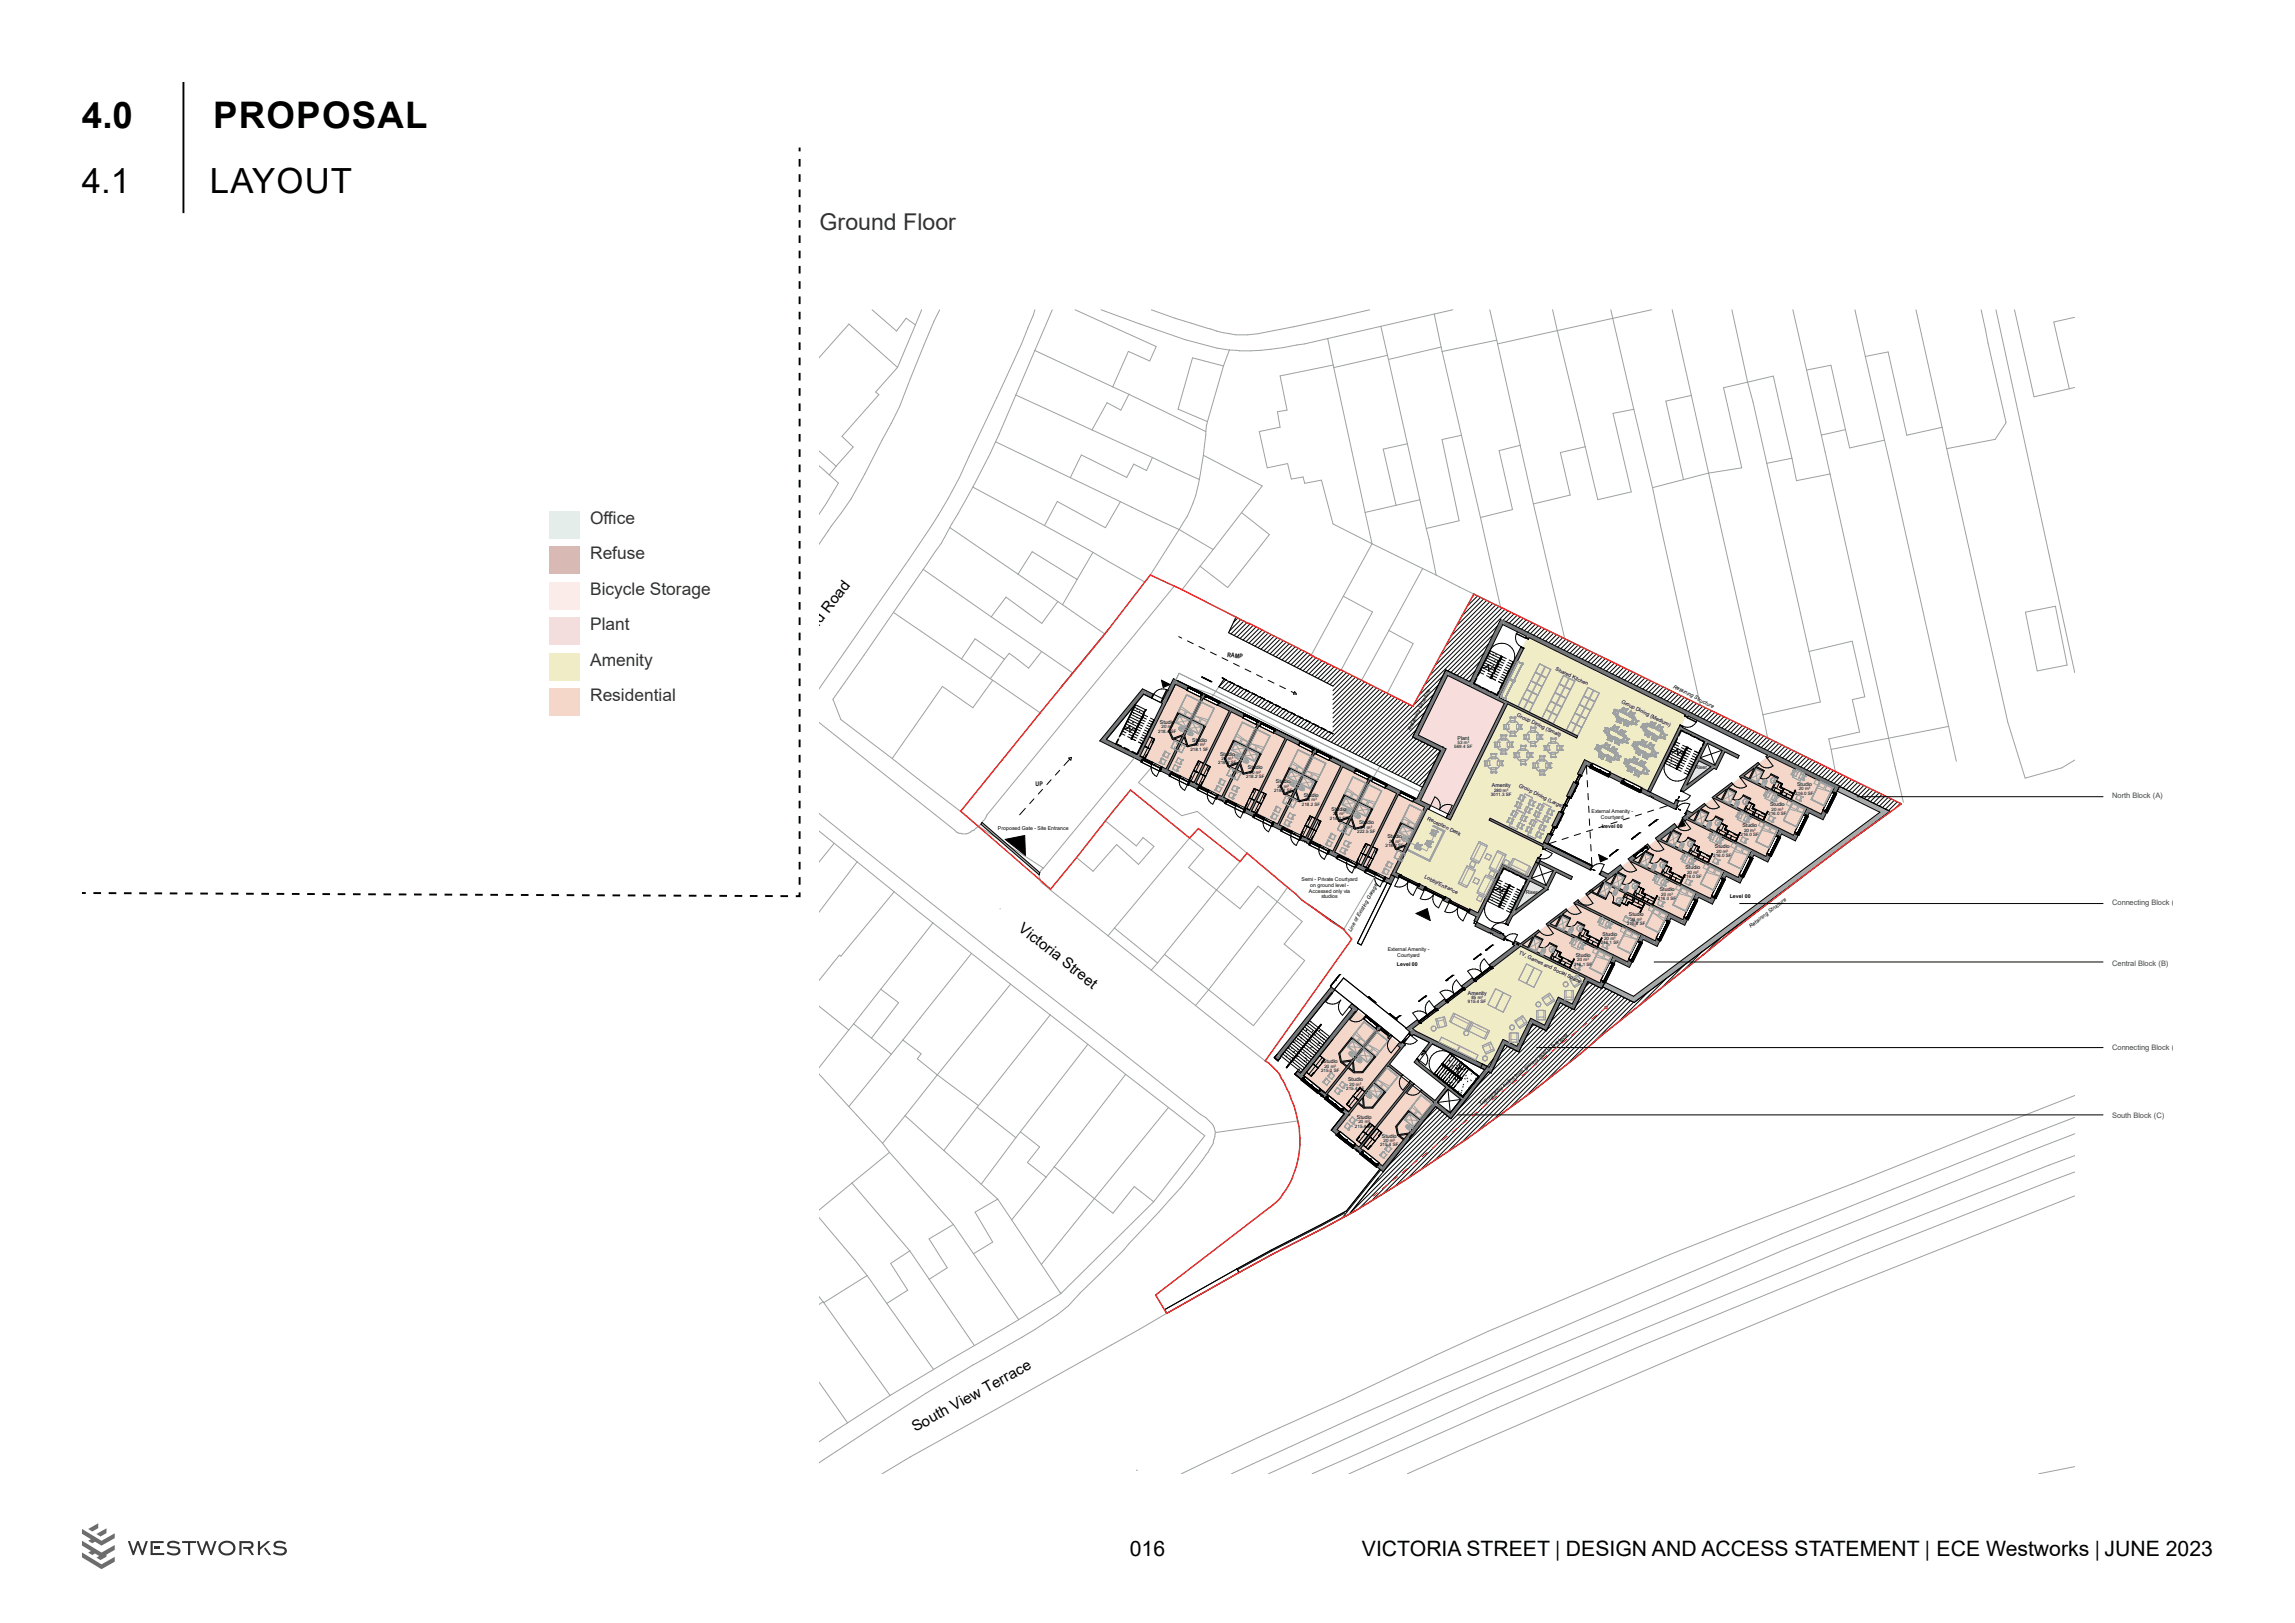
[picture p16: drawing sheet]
<svg xmlns="http://www.w3.org/2000/svg" width="420mm" height="297mm" viewBox="0 0 420 297" stroke-linecap="round" stroke-linejoin="round" font-family="sans-serif">
<defs><g id="words">
<g font-size="6.7">
<text x="15" y="23.4">4.0</text>
<text x="39" y="23.4">PROPOSAL</text>
</g>
<g font-size="6.3">
<text x="15" y="35.3">4.1</text>
<text x="38.4" y="35.3">LAYOUT</text>
</g>
<text font-size="4.2" fill="#333233" x="150" y="42.1">Ground Floor</text>
<g font-size="3.9">
<text x="206.8" y="284.8">016</text>
<text x="249.2" y="284.8">VICTORIA STREET | DESIGN AND ACCESS STATEMENT | ECE Westworks | JUNE 2023</text>
</g>
<g font-size="3.2" fill="#333233">
<text x="108" y="95.8">Of</text>
<text x="110.5" y="95.8">f</text>
<text x="110.5" y="95.8">ice</text>
<text x="108" y="102.3">Refuse</text>
<text x="108" y="108.8">Bicycle Storage</text>
<text x="108" y="115.3">Plant</text>
<text x="108" y="121.8">Amenity</text>
<text x="108" y="128.3">Residential</text>
</g>
<g font-size="2.8" fill="#000001">
<text x="143.1" y="123.5" transform="rotate(-53 143.1 123.5)">Culverland Road</text>
<text x="186.2" y="170.2" transform="rotate(38 186.2 170.2)">Victoria Street</text>
<text x="167.5" y="262.1" transform="rotate(-29 167.5 262.1)">South View Terrace</text>
</g>
<g font-size="1.4" fill="#434547">
<text x="386.5" y="146.1">North Block (A)</text>
<text x="386.5" y="165.6">Connecting Block (A-B)</text>
<text x="386.5" y="176.8">Central Block (B)</text>
<text x="386.5" y="192.2">Connecting Block (B-C)</text>
<text x="386.5" y="204.5">South Block (C)</text>
</g>
<g font-size="1.2" fill="#000001">
<text x="224.6" y="120.2" transform="rotate(6 224.6 120.2)">RAMP</text>
<text x="189.5" y="143.9">UP</text>
</g>
<g font-size="1" fill="#000001">
<text x="284.6" y="122.7" transform="rotate(25 284.6 122.7)">Shared Kitchen</text>
<text x="306.1" y="125.8" transform="rotate(27 306.1 125.8)">Retaining Structure</text>
<text x="277.5" y="131.1" transform="rotate(25 277.5 131.1)">Group Dining (Small)</text>
<text x="296.7" y="128.6" transform="rotate(26 296.7 128.6)">Group Dining (Medium)</text>
<text x="212.3" y="132.5">Studio</text>
<text x="218.2" y="135.7">Studio</text>
<text x="258.2" y="133.7" transform="rotate(-64 258.2 133.7)">Retaining Structure</text>
<text x="266.7" y="135.3">Plant</text>
<text x="223.3" y="138.3">Studio</text>
<text x="228.4" y="140.8">Studio</text>
<text x="233.5" y="143.3">Studio</text>
<text x="277.9" y="143.9" transform="rotate(26 277.9 143.9)">Group Dining (Large)</text>
<text x="310.2" y="140.7">Riser</text>
<text x="328.9" y="143.8">Studio</text>
<text x="238.6" y="145.8">Studio</text>
<text x="243.7" y="148.3">Studio</text>
<text x="273" y="144">Amenity</text>
<text x="291.3" y="148.9">External Amenity -</text>
<text x="293" y="149.9">Courtyard</text>
<text x="323.9" y="147.6">Studio</text>
<text x="182.6" y="151.9">Proposed Gate - Site Entrance</text>
<text x="248.7" y="150.8">Studio</text>
<text x="253.9" y="153.4">Studio</text>
<text x="261.1" y="150" transform="rotate(26 261.1 150)">Reception Desk</text>
<text x="293.2" y="151.5">Level 00</text>
<text x="313.8" y="155.2">Studio</text>
<text x="318.9" y="151.4">Studio</text>
<text x="238.2" y="161.1">Semi - Private Courtyard</text>
<text x="260.6" y="160.7" transform="rotate(26 260.6 160.7)">Lobby/Entrance</text>
<text x="308.5" y="159.1">Studio</text>
<text x="239.5" y="163.3">Accessed only via</text>
<text x="239.8" y="162.2">on ground level -</text>
<text x="241.8" y="164.4">studios</text>
<text x="279.2" y="163.5">Riser</text>
<text x="298.1" y="167.7">Studio</text>
<text x="303.7" y="163">Studio</text>
<text x="316.5" y="164.4">Level 00</text>
<text x="247.2" y="170.6" transform="rotate(-60 247.2 170.6)">Line of Existing Garage</text>
<text x="293.3" y="171.2">Studio</text>
<text x="320.4" y="169.8" transform="rotate(-37 320.4 169.8)">Retaining Structure</text>
<text x="254" y="174">External Amenity -</text>
<text x="255.6" y="176.8">Level 00</text>
<text x="255.7" y="175.1">Courtyard</text>
<text x="277.9" y="174.5" transform="rotate(26 277.9 174.5)">TV, Games and Social Space</text>
<text x="288.4" y="175.1">Studio</text>
<text x="268.7" y="182">Amenity</text>
<text x="242.1" y="194.6">Studio</text>
<text x="246.7" y="197.8">Studio</text>
<text x="271.1" y="202.4" transform="rotate(-39 271.1 202.4)">Topography incline from ground level to first level</text>
<text x="248.3" y="204.7">Studio</text>
<text x="252.9" y="208.2">Studio</text>
</g>
<g font-size=".8" fill="#000001">
<text x="211.9" y="134.1">218.4 SF</text>
<text x="212.6" y="133.3">20 m²</text>
<text x="217.8" y="137.4">218.1 SF</text>
<text x="218.5" y="136.6">20 m²</text>
<text x="266.1" y="137">569.4 SF</text>
<text x="266.7" y="136.2">53 m²</text>
<text x="222.9" y="139.9">218.2 SF</text>
<text x="223.6" y="139.1">20 m²</text>
<text x="228.1" y="142.4">218.2 SF</text>
<text x="228.7" y="141.6">20 m²</text>
<text x="233.2" y="144.9">218.2 SF</text>
<text x="233.8" y="144.1">20 m²</text>
<text x="238.3" y="147.4">218.2 SF</text>
<text x="238.9" y="146.7">20 m²</text>
<text x="243.4" y="150">214.0 SF</text>
<text x="244" y="149.2">20 m²</text>
<text x="272.8" y="145.6">3011.3 SF</text>
<text x="273.4" y="144.8">280 m²</text>
<text x="323.6" y="149.2">216.0 SF</text>
<text x="324.2" y="148.4">20 m²</text>
<text x="328.6" y="145.4">216.0 SF</text>
<text x="329.2" y="144.6">20 m²</text>
<text x="248.4" y="152.4">222.5 SF</text>
<text x="249" y="151.7">21 m²</text>
<text x="253.6" y="155">218.2 SF</text>
<text x="254.2" y="154.2">20 m²</text>
<text x="318.5" y="153">216.0 SF</text>
<text x="319.2" y="152.2">20 m²</text>
<text x="308.1" y="160.7">216.0 SF</text>
<text x="308.7" y="159.9">20 m²</text>
<text x="313.5" y="156.8">216.0 SF</text>
<text x="314.1" y="156.1">20 m²</text>
<text x="303.4" y="164.7">216.0 SF</text>
<text x="304" y="163.9">20 m²</text>
<text x="292.9" y="172.8">216.1 SF</text>
<text x="293.6" y="172">20 m²</text>
<text x="297.8" y="169.3">215.4 SF</text>
<text x="298.4" y="168.5">20 m²</text>
<text x="288" y="176.7">216.1 SF</text>
<text x="288.7" y="175.9">20 m²</text>
<text x="268.7" y="183.6">915.4 SF</text>
<text x="269.3" y="182.8">85 m²</text>
<text x="241.8" y="196.2">215.0 SF</text>
<text x="242.4" y="195.5">20 m²</text>
<text x="246.4" y="199.4">215.4 SF</text>
<text x="247" y="198.7">20 m²</text>
<text x="248" y="206.4">215.4 SF</text>
<text x="248.6" y="205.6">20 m²</text>
<text x="252.6" y="209.8">215.4 SF</text>
<text x="253.2" y="209">20 m²</text>
</g>
</g></defs>
<g fill="#333233">
<path d="M30.7 282.3a1.78 1.78 0 0 1 2.2 0l-.2 .3a1.41 1.41 0 0 0-1.7-.1v.3l.2 .1 .6 .1a.89 .89 0 0 1 .9 .2 .89 .89 0 0 1 .3 .9 1.79 1.79 0 0 1-2.5 .1l.2-.3a1.52 1.52 0 0 0 1.9 .1 .55 .55 0 0 0-.2-.6 .55 .55 0 0 0-.6-.1 .99 .99 0 0 1-1.2-.6z"/>
<path d="M33.3 282h2.6v.4h-1.1v2.2h-.4v-2.2h-1.1z"/>
<path d="M36 282h.4l.6 1.9 .6-1.9h.4l.6 1.9 .6-1.9h.4l-.8 2.6h-.3l-.7-2-.7 2h-.3z"/>
<path d="M23.4 282h.4l.6 1.9 .7-1.9h.3l.6 1.9 .7-1.9h.4l-.9 2.6h-.3l-.7-2-.7 2h-.2z"/>
<path d="M50.2 282.3a1.78 1.78 0 0 1 2.2 0l-.2 .3a1.41 1.41 0 0 0-1.7-.1v.3l.2 .1 .6 .1a.89 .89 0 0 1 .9 .2 .89 .89 0 0 1 .2 .9 1.79 1.79 0 0 1-2.4 .1l.1-.3a1.52 1.52 0 0 0 1.9 .1 .55 .55 0 0 0-.1-.6 .55 .55 0 0 0-.6-.1 .99 .99 0 0 1-1.2-.6z"/>
<path d="M28.2 283h1.1v.4h-1.1z"/>
<path d="M27.6 282h2.4v.4h-2.1v1.8h2.2v.4h-2.5z"/>
<path d="M43.8 282h1.8a.72 .72 0 0 1 .8 .6 .72 .72 0 0 1-.6 .8l.7 1.2h-.4l-.8-1.1h-.8v-.4l1.3-.1a.35 .35 0 0 0 0-.6h-1.6v2.2h-.4z"/>
<path d="M47.2 282h.4v1.1l1.4-1.1h.5l-1.9 1.6v1h-.4z"/>
<path d="M48.3 283.4l.3-.2 1 1.4h-.4z"/>
<path d="M40.7 282.6a1.1 1.1 0 0 0 .1 1.5 1.1 1.1 0 0 0 1.6-.1 1.1 1.1 0 0 0-.2-1.5 1.1 1.1 0 0 0-1.5 .1zM40.4 282.3a1.54 1.54 0 0 1 1.9-.2 1.54 1.54 0 0 1 .7 1.7 1.6 1.6 0 0 1-1.8 .8 1.6 1.6 0 0 1-1.2-1.5z"/>
</g>
<g fill="#6b6b6b">
<path d="M15 284.1l3.6 2.2 2.4-1.4v.9l-2.4 1.4-3.6-2.2z"/>
<path d="M15 281.9l3.6 2.2 2.4-1.4v.9l-1.5 .9v.4l-1.1 .6-.8-.5 .6-.3-.8-.4-.5 .3-.8-.5 .5-.3-1.6-1z"/>
<path d="M17.6 280.7l1.9-1v.9l-1.1 .6z"/>
<path d="M16.1 279.8l1.9-1v.8l-1.1 .7z"/>
<path d="M15 279.8l3.6 2.2 2.4-1.4v.9l-2.4 1.3-1.2-.7-.5 .3-.8-.4 .5-.3-1.6-1z"/>
</g>
<path d="M33.6 15v24" fill="none" stroke="#000" stroke-width=".35"/>
<path d="M100.5 93.5h5.5v5h-5.5z" fill="#d9ede5"/>
<path d="M100.5 100h5.5v5h-5.5z" fill="#cfb4b3"/>
<path d="M100.5 106.5h5.5v5h-5.5z" fill="#f6f1de"/>
<path d="M100.5 113h5.5v5h-5.5z" fill="#f4dedd"/>
<path d="M100.5 119.5h5.5v5h-5.5z" fill="#efebc3"/>
<path d="M100.5 126h5.5v5h-5.5z" fill="#efd7c8"/>
<path d="M17.1 163.4l127.8 .6M146.3 161.9v-133.5" fill="none" stroke="#000" stroke-width=".35" stroke-dasharray="1.4 1.4" stroke-linecap="butt"/>
<path d="M146.3 27v.7M15 163.4h.7M146.3 163.3v.7h-.7" fill="none" stroke="#000" stroke-width=".35"/>
<g fill="#75797b">
<path d="M243 181.3l.3 .1a.35 .35 0 0 1 .4 .2 .35 .35 0 0 1-.3 .4l-8.9 11.2a.34 .34 0 0 1-.4 .2 .34 .34 0 0 1-.2-.3l-.2-.2z"/>
<path d="M275.3 113.6l61.4 30.2-.4 .7-61.3-30.2z"/>
<path d="M243.6 180.6l-.2 .3a.33 .33 0 0 0-.2 .3 .33 .33 0 0 0 .3 .3 .27 .27 0 0 0 .3 .2 .27 .27 0 0 0 .2-.3h.1a.39 .39 0 0 0 .1-.4 .39 .39 0 0 0-.4-.3zM247.4 183.6l-.1 .2a.35 .35 0 0 0-.3 .4 .35 .35 0 0 0 .2 .3l.5 .4a.31 .31 0 0 0 .3 .2 .31 .31 0 0 0 .3-.1 .34 .34 0 0 0 .3-.4 .34 .34 0 0 0-.4-.3zM250 185.7l-.5 .6a.36 .36 0 0 0 .5-.3l.2-.2zM252.2 187.5l-.1 .2a.34 .34 0 0 0-.3 .4 .34 .34 0 0 0 .3 .3 .27 .27 0 0 0 .3 .2 .27 .27 0 0 0 .3-.3 .31 .31 0 0 0 .1-.4 .31 .31 0 0 0-.3-.2zM254.5 189.3l-.3 .3a.26 .26 0 0 0-.2 .3 .26 .26 0 0 0 .4 .2v-.1a.35 .35 0 0 0 .3-.3 .35 .35 0 0 0-.2-.4zM256.2 190.7l-.2 .2a.36 .36 0 0 0-.2 .3 .36 .36 0 0 0 .2 .4l.2 .1 .2-.2a.37 .37 0 0 0 .2-.3 .37 .37 0 0 0-.2-.4z"/>
<path d="M282.5 154.1l-.3 .7 8.8 4.4 .3-.7zM293.1 159.4l-.3 .6 1.6 .8 .7-.5z"/>
<path d="M290.7 139.4l-.4 .6 .6 .3 .2-.4 .2 .1 .1-.3zM294.6 141.3l-.1 .3h.2l-.3 .5 2.3 1.1 .2-.4h.2l.1-.2zM300.4 144.2l-.1 .2 .1 .1-.2 .4 1.6 .8 .2-.1 .6 .3-.1 .2 4.2 2 .3-.7zM308.8 148.3l-.3 .7 .4 .2 .8-.5z"/>
<path d="M290 139l-1.3 2.6 .7 .4 1.3-2.6zM288 143l-1.3 2.7 .7 .3 1.3-2.6zM285.3 148.5l-1.3 2.6 .7 .3 1.3-2.6zM283.3 152.5l-.8 1.6 .7 .4 .8-1.7z"/>
</g>
<path d="M256.2 160.1l-.2 .3h.1z" fill="#75797b"/>
<path d="M259.6 161.8l-.1 .3z" fill="#75797b"/>
<path d="M260.8 162.4l-.1 .3z" fill="#75797b"/>
<g fill="#75797b">
<path d="M264.3 164.1l-.2 .3 .1 .1z"/>
<path d="M265.3 164.7l-.2 .4h.1z"/>
</g>
<g fill="#75797b">
<path d="M268.8 166.5l-.1 .3h-.1z"/>
<path d="M254.6 160.1l.7 .3-.7 1.5-.7-.4z"/>
</g>
<g fill="#000001">
<path d="M212.6 124.5l1.5 .7-1.2 .6z"/>
<path d="M307.9 149.8l.5 1.3-1.3 .3z"/>
<path d="M292.6 156.4l1.6 .7-1.3 .6z"/>
<path d="M184 153.6l3.5-.7 .2 3.6z"/>
<path d="M259.1 167.1l2.1-.8 .5 2.1z"/>
</g>
<path d="M226.2 112.9l-1.4 2.9 19.1 9.7v8.8l-19.9-10-.9 1.4 37.2 18.3 3.3-6.6-5.1-2.5 6.1-12.3 4.4 2.1 5.7-11.4 71.2 35.2-4.3 3.2 6.4-4.6-78.2-38.4-11.2 20.5z" fill="#fff"/>
<g fill="#75797b">
<path d="M262.5 201.5l.1-.1 .3 .2a.37 .37 0 0 1 .2 .4 .37 .37 0 0 1-.2 .3l-4.4 5.4-.1-.1-.4 .6v.1l-4.5 5.7a.32 .32 0 0 1-.2 .3 .32 .32 0 0 1-.3 0 .37 .37 0 0 1-.4-.3 .37 .37 0 0 1 .2-.4z"/>
<path d="M251.9 188.4a.26 .26 0 0 1 .3 .1 .26 .26 0 0 1-.2 .4l-8.8 10.9a.35 .35 0 0 1-.2 .3 .35 .35 0 0 1-.4 0l-.1-.1z"/>
<path d="M258 198.3a.23 .23 0 0 1 .3 .2 .23 .23 0 0 1-.2 .3l-8.9 11.1a.22 .22 0 0 1-.3 .1 .22 .22 0 0 1 0-.3z"/>
<path d="M254.9 159.4l-.3 .7 1.3 .6 .3-.7zM259.7 161.8l-.3 .6 1.1 .6 .3-.7zM264.4 164.1l-.3 .6 1 .5 .3-.7zM269 166.3l-.4 .7 1.5 .7 .4-.7z"/>
<path d="M201.8 135l-.5 .6 7.5 3.7 .3-.4 .1 .1 .2-.3zM212.6 140.3l-.2 .8 1.6 .7 .2-.4 .2 .1 .1-.3zM217.8 142.9l-.3 .7 1.6 .8 .2-.4h.2l.1-.2zM222.9 145.4l-.2 .7 .5 .3 .1-.1 .9 .6 .2-.4h.2l.1-.2zM228 147.9l-.3 .7 1.6 .8 .2-.4 .2 .1 .2-.3zM233.1 150.5l-.2 .7 1.5 .7 .2-.4 .2 .1 .1-.3zM238.2 152.9l-.3 .8 .6 .2 .1-.1 .9 .7 .3-.5 .2 .1 .1-.3zM243.3 155.5l-.2 .7 1.5 .8 .2-.5 .2 .1 .1-.3zM248.4 158l-.3 .7 1.7 .8 .2-.4h.2l.1-.2zM253.6 160.5l-.3 .7 .6 .3 .3-.7z"/>
<path d="M233.7 193l-.1 .1a.39 .39 0 0 0-.3 .4 .39 .39 0 0 0 .3 .4l.3 .2 .1-.2a.35 .35 0 0 0 .3-.3 .35 .35 0 0 0-.2-.3zM237.4 196l-.1 .2a.34 .34 0 0 0-.3 .3 .34 .34 0 0 0 .3 .3l.5 .4a.34 .34 0 0 0 .3 .3 .34 .34 0 0 0 .3-.3h.1a.16 .16 0 0 0 .3-.1 .15 .15 0 0 0-.1-.2zM241.6 199.3l-.2 .2 .1 .1a.3 .3 0 0 0-.2 .4 .3 .3 0 0 0 .3 .2h.1l.5 .4a.26 .26 0 0 0 .3 .3 .26 .26 0 0 0 .2-.2l.1-.1a.19 .19 0 0 0 .3-.1 .19 .19 0 0 0-.2-.2zM245.9 202.7l-.2 .2 .1 .2a.37 .37 0 0 0-.2 .4 .37 .37 0 0 0 .4 .3l.3-.3a.25 .25 0 0 0 .4 .1 .25 .25 0 0 0-.2-.4z"/>
<path d="M307.9 149.6l.3 .4a.19 .19 0 0 0 .1 .2 .19 .19 0 0 0 .2-.1l.9-.6-.8-.4zM303 153.4l.2 .3a.2 .2 0 0 0 .2 .2 .2 .2 0 0 0 .2-.1l3-2.2a.3 .3 0 0 0 .3-.3 .3 .3 0 0 0-.2-.3l-.1-.1a.21 .21 0 0 0-.1-.2 .21 .21 0 0 0-.3 .2zM301.1 154.8l.3 .4a.18 .18 0 0 0 .1 .2 .18 .18 0 0 0 .2-.1 .25 .25 0 0 0 .3-.3 .25 .25 0 0 0-.2-.2l-.1-.1a.27 .27 0 0 0-.2-.3 .27 .27 0 0 0-.3 .3zM298 157.2l.2 .3a.24 .24 0 0 0 .2 .2 .24 .24 0 0 0 .3-.1l.4-.3a.33 .33 0 0 0 .3-.3 .33 .33 0 0 0-.3-.3 .24 .24 0 0 0-.2-.3 .24 .24 0 0 0-.2 .2zM294.3 159.9l.8 .4 1.6-1.2a.3 .3 0 0 0 .3-.2 .3 .3 0 0 0-.2-.4h-.1a.21 .21 0 0 0-.1-.2 .21 .21 0 0 0-.3 .1z"/>
</g>
<g fill="#f4d7c8">
<path d="M317 143.3l.1 .2-.8 .6 1.5 .7-.1 .2-1.5-.7-1 2.1 3.9 1.9 1-2.1-1.1-.6 .1-.1 .7 .3 .6 .3-1.1 2.3 3.4 1.7 .8-1.6-.8 1.6 5.5 2.7 2.4-4.7-11.8-5.8-.2 .1a.38 .38 0 0 0-.6 .2zM314.1 145.8l.9 .5 .9-1.8zM330.4 149.1l-.1 .2h.1zM328.7 152.4l-.1 .2h.1z"/>
<path d="M306.7 151l.1 .1a.22 .22 0 0 1 .1 .3 .22 .22 0 0 1-.3 .1l-.4 .3 1.5 .7-.1 .2-1.5-.7-1 2.1 3.9 1.9 1-2.1-1.2-.6 .2-.1 .7 .3 .6 .3-1.2 2.3 3.4 1.7 .9-1.6-.8 1.6 5.5 2.7 2.3-4.7-11.7-5.8-.2 .1a.23 .23 0 0 1-.2 .1 .23 .23 0 0 1-.2-.3l-.1 .1 .4 1.1-1.3 .3 .5-1.1zM303.9 153.6l1 .4 .9-1.8zM320.3 156.8l-.1 .2h.1l.1-.2zM318.6 160.2l-.1 .1 .1 .1 .1-.2z"/>
<path d="M296.8 158.6a.23 .23 0 0 1 .2 .3 .23 .23 0 0 1-.3 .2l-.6 .4 1.5 .8-.1 .2-1.5-.8-1.1 2.1 4 2 1-2.1-1.2-.6 .1-.2 .7 .3 .7 .4-1.2 2.3 3.4 1.6 .9-1.6-.8 1.7 5.5 2.7 2.3-4.8-11.7-5.8h-.2a.24 .24 0 0 0-.2-.2 .24 .24 0 0 0-.2 .1zM293.8 161.3l1 .5 .9-1.9zM310.1 164.5v.2h.1zM308.5 167.9l-.1 .1 .1 .1z"/>
</g>
<path d="M260.7 147.7l.5 .3-5.8 11.6-.5-.2z" fill="#75797b"/>
<path d="M321.9 139.6a.37 .37 0 0 1-.4 .6h-.1l1.5 .8-.1 .1-1.5-.7-1 2.1 3.9 2 1-2.2-1.2-.5 .2-.2 .6 .3 .7 .3-1.2 2.4 3.4 1.6 .9-1.6-.8 1.7 5.5 2.7 2.3-4.8-11.7-5.8-.2 .1a.25 .25 0 0 1-.2 .2 .25 .25 0 0 1-.2-.1zM319.1 142l1 .4 .9-1.8zM335.6 145l-.1 .1 .1 .1 .1-.2zM333.9 148.3l-.1 .2h.1z" fill="#f4d7c8"/>
<g fill="#75797b">
<path d="M287 145.9l-.6 1.3z"/>
<path d="M286.3 147.3l-.6 1.2z"/>
<path d="M284.3 151.4l-.6 1.2z"/>
<path d="M288.9 141.9l-.5 1.2z"/>
</g>
<path d="M283.7 152.6l.3 .2z" fill="#75797b"/>
<path d="M284.3 151.3l.3 .2z" fill="#75797b"/>
<path d="M285.6 148.5l.4 .3z" fill="#75797b"/>
<path d="M286.3 147.2l.3 .2z" fill="#75797b"/>
<g fill="#75797b">
<path d="M287 145.8l.3 .3z"/>
<path d="M289 141.8l.3 .2z"/>
</g>
<g fill="#75797b">
<path d="M288.3 143.1l.3 .2z"/>
<path d="M284.8 151.4l.1 .1z"/>
<path d="M286.1 148.9v.1zM286 149.1v.1zM285.9 149.2l.1 .1zM285.8 149.4l.1 .1zM285.8 149.5v.1zM285.6 149.8l.1 .1zM285.5 150l.1 .1z"/>
<path d="M285.5 150.1v.1zM285.4 150.3v.1zM285.2 150.6l.1 .1zM285.1 150.8l.1 .1zM285.1 150.9v.1zM285 151.1v.1z"/>
</g>
<path d="M279.4 116.8l-.8 1.7 .3 .1-4.5 9 14.3 7.1-.1 .3-12.7-6.2-10.5 21.2-4.2-2-5.7 11.6 9.9 4.9-.1 .2 3.5 1.8 .2-.2 1.5 .7 4.4-8.9 4.8 2.3 1.7-3.4 .2-.1 .1 .2 .9-1.8h-.3l.1-.4-9.9-4.8 .2-.4 9.7 4.8 .9-2 .3 .1 .7-1.4-.3-.1 1.3-2.6 .3 .1 1.4-2.7-.3-.2 1.3-2.7 .3 .2 .7-1.4-.3-.2 1.3-2.6 11.5 5.7 6-12 .3 .1 .8-1.7-.3-.1 .1-.2-28.5-14.1-.2 .3zM291.1 139.9l.2 .2v-.1zM294.5 141.6l.1 .1zM296.9 142.8l.2 .1zM300.3 144.4l.1 .2z" fill="#f0ecc6"/>
<g fill="#75797b">
<path d="M271.6 195.8h.1l.7 .3-6.7 8.4a.33 .33 0 0 1-.3 .1 .33 .33 0 0 1-.3-.2l-.2-.2z"/>
<path d="M271.3 194.7l1.9 .9-.3 .7-1.9-.9z"/>
<path d="M259.1 188.7l13.1 6.4-.5 .6-13.1-6.4z"/>
<path d="M283.4 169.3l.4-.3 11.5 5.7-.1 .4z"/>
<path d="M303.6 153.8l.4-.2 10.5 5.2 1.1 .5-.2 .3z"/>
<path d="M313.7 146.1l.4-.2 11.6 5.7-.2 .3z"/>
<path d="M318.8 142.2l.4-.2 11.5 5.7-.1 .4z"/>
<path d="M298.5 157.7l.4-.3 11.6 5.8-.2 .3z"/>
<path d="M293.5 161.6l.4-.3 11.5 5.7-.2 .3z"/>
<path d="M325.7 151.6l3.2 1.6-.3 .7-3.3-1.6z"/>
<path d="M331.4 148.1l2.6 1.2-.4 .7-2.5-1.2z"/>
<path d="M320.6 155.4l2.6 1.3-.4 .7-2.5-1.3z"/>
<path d="M315.6 159.3l2.5 1.2-.3 .7-2.6-1.2z"/>
<path d="M310.5 163.2l2.5 1.2-.3 .7-2.6-1.2z"/>
<path d="M305.4 167l2.6 1.3-.4 .7-2.5-1.3z"/>
<path d="M301.1 171.3l1.8 .8-.3 .7-1.9-.9z"/>
<path d="M295.3 174.8l2.5 1.2-.3 .7-2.5-1.3z"/>
<path d="M290.2 178.6l2.6 1.2-.3 .7-2.6-1.2z"/>
<path d="M289.9 179.3l.7 .3-2.5 5.1-.7-.3z"/>
<path d="M285.2 182.5l2.5 1.2-.3 .7-2.6-1.2z"/>
<path d="M284.8 183.2l.7 .4-2.5 5-.7-.3z"/>
<path d="M280.1 186.3l2.6 1.3-.4 .7-2.5-1.3z"/>
<path d="M279.8 187l.7 .4-2.6 5.1-.7-.4z"/>
<path d="M275.1 190.2l2.5 1.2-.3 .7-2.6-1.2z"/>
<path d="M274.7 190.9l.7 .3-2.1 4.4-.8-.3z"/>
<path d="M308.7 150l.4-.3 11.5 5.7-.2 .4z"/>
<path d="M281.8 157.5l6 2.9-.3 .5-5.9-2.9z"/>
<path d="M274.9 158.1l.5 .3-5.2 10.3-.5-.2z"/>
<path d="M275.4 158.3l4.3 2.1-.2 .6-4.3-2.2z"/>
<path d="M288.4 165.4l.4-.2 11.6 5.7-.2 .3z"/>
<path d="M278.3 173.1l.4-.2 11.5 5.7-.1 .4z"/>
<path d="M307.1 133.4l.5 .3-5.5 11.3-.6-.3z"/>
<path d="M310.6 138.5l3.2 1.5-.2 .5-3.2-1.5z"/>
<path d="M315.4 136.8l.5 .3-1.8 3.7-.5-.3z"/>
<path d="M269.7 125.1l4.5 2.2-.4 .7-4.5-2.2z"/>
<path d="M274.7 113.3l.6 .3-6 12.2-.6-.4z"/>
<path d="M307.9 133.1l4.6 2.3-.2 .5-4.7-2.3z"/>
<path d="M258.4 188.4l-.2 .2a.42 .42 0 0 0-.3 .4 .42 .42 0 0 0 .4 .4 .35 .35 0 0 0 .5-.3l.3-.4zM256.6 190.6l-.2 .2 .4 .4a.2 .2 0 0 0 .4 0 .18 .18 0 0 0-.2-.3z"/>
<path d="M272.6 176.5l.5 .6 4.8-3.6a.33 .33 0 0 0 .3-.3 .33 .33 0 0 0-.3-.4 .23 .23 0 0 0-.2-.2 .23 .23 0 0 0-.2 .2zM267.5 180.4l.3 .4a.19 .19 0 0 0 .2 .2 .19 .19 0 0 0 .2-.1l1.3-1.1a.33 .33 0 0 0 .3-.3 .33 .33 0 0 0-.2-.3 .24 .24 0 0 0-.3-.3 .24 .24 0 0 0-.2 .3zM262.5 184.2l.3 .4a.2 .2 0 0 0 .1 .2 .2 .2 0 0 0 .3-.1l1.3-1a.25 .25 0 0 0 .2-.2 .25 .25 0 0 0-.1-.3l-.1-.1a.22 .22 0 0 0-.1-.2 .22 .22 0 0 0-.3 .1zM257.3 188.2l.1 .1a.43 .43 0 0 0 .8 .2l1.3-1a.29 .29 0 0 0 .3-.2 .29 .29 0 0 0-.2-.4l-.1-.1a.22 .22 0 0 0-.2-.2 .22 .22 0 0 0-.2 .2z"/>
<path d="M290.2 163.6a.26 .26 0 0 0 .2 .2 .26 .26 0 0 0 .3-.1l.9-.7-.4-.2zM288 165.2a.26 .26 0 0 0 .2 .3 .26 .26 0 0 0 .3-.2l.2-.1a.24 .24 0 0 0 .3-.2 .24 .24 0 0 0-.2-.3 .24 .24 0 0 0-.3 .2zM283 169.1v.1a.19 .19 0 0 0 .2 .2 .19 .19 0 0 0 .2-.2l3.1-2.3a.26 .26 0 0 0 .3-.3 .26 .26 0 0 0-.3-.2 .26 .26 0 0 0-.2 .2zM278 172.9a.2 .2 0 0 0 .2 .2 .2 .2 0 0 0 .2-.1l3-2.3a.29 .29 0 0 0 .3-.2 .29 .29 0 0 0-.2-.3z"/>
<path d="M323.2 138.4a.26 .26 0 0 0 .2 .3 .26 .26 0 0 0 .3-.2l.1-.1-.3-.2zM318.3 142.1l.1 .1a.19 .19 0 0 0 .1 .2 .19 .19 0 0 0 .3-.1l2.8-2.2a.27 .27 0 0 0 .3-.3 .27 .27 0 0 0-.2-.3 .27 .27 0 0 0-.3 .3zM313.3 145.9l.1 .1a.2 .2 0 0 0 .2 .2 .2 .2 0 0 0 .2-.1l3-2.3a.29 .29 0 0 0 .3-.3 .29 .29 0 0 0-.2-.3zM309 149.3l.4 .2 2.4-1.9a.26 .26 0 0 0 .3-.2 .26 .26 0 0 0-.1-.3l-.1-.1z"/>
<path d="M330.7 147.7l-.7 1.4 .3 .2 .1-.2 .5 .2 .5-1.3zM328.5 152.3l-.3 .5 .7 .4 .2-.4-.5-.2 .1-.2z"/>
<path d="M335.6 144.2l-.4 .8 .3 .1 .1-.2 .5 .3 .2-.7zM333.7 148.2l-.4 .8 .7 .3 .3-.6-.5-.2 .1-.2z"/>
<path d="M325.3 152.3l-.3 .7 .3 .1 .1-.2 .4 .2 .2-.5zM323.4 156.2l-.6 1.2 .7 .3 .5-1-.4-.2 .1-.2z"/>
<path d="M320.3 156.1l-.4 .8 .3 .1 .1-.2 .4 .2 .3-.5zM318.4 160l-.6 1.2 .7 .4 .5-1.1-.5-.2 .1-.2z"/>
<path d="M315.2 160l-.3 .7 .2 .1 .1-.1 .5 .2 .2-.6zM313.3 163.9l-.6 1.2 .7 .3 .5-1-.4-.2 .1-.2z"/>
<path d="M310.1 163.9l-.3 .7 .3 .1 .1-.2 .4 .2 .3-.5zM308.2 167.8l-.6 1.2 .7 .3 .5-1-.4-.3 .1-.1z"/>
<path d="M305.1 167.7l-.4 .7 .3 .2 .1-.2 .4 .2 .3-.5zM303.2 171.6l-.6 1.2 .7 .4 .5-1.1-.5-.2 .1-.2z"/>
<path d="M300.4 170.9l-.7 1.4 .2 .1 .1-.2 .5 .2 .6-1.2zM298.1 175.5l-.6 1.2 .7 .3 .5-1-.4-.2 .1-.2z"/>
<path d="M295 175.4l-.4 .8 .3 .1 .1-.2 .4 .2 .3-.5zM293 179.3l-.6 1.2 .8 .4 .5-1.1-.5-.2 .1-.2z"/>
<path d="M279.7 160.4l-4.2 8.6 .5 .2 4.2-8.5zM274.6 170.8v.1l.5 .2 .1-.1z"/>
<path d="M270.3 168.8l-.4 .7 2.6 1.2 .1-.1 .6 .3-.1 .1 2 1 .4-.7zM277.3 172.2l-.3 .7 .2 .1 .3-.2 .4 .1 .4-.2z"/>
<path d="M279.3 116.4l-.1 .2 .5 .3 .1-.2zM278.3 118.4l-4.3 8.8 .2 .1-.1 .2 .3 .1 4.4-8.9z"/>
<path d="M310.4 139l-2.8 5.6 .5 .2 2.8-5.5zM306.7 146.4l-.4 .7 .6 .2 .3-.6z"/>
</g>
<g fill="#f4d7c8">
<path d="M281.7 170.3l.1 .2-.9 .6 1.5 .8-.1 .1-1.5-.7-1 2.1 3.9 1.9 1-2.1-1.2-.6 .2-.1 .6 .3 .7 .3-1.2 2.3 3.4 1.7 .9-1.6-.8 1.6 5.5 2.8 2.3-4.8-11.7-5.8-.2 .1a.63 .63 0 0 0-.7 .3zM278.6 172.9l1 .4 .9-1.8zM294.9 176.1v.2h.1v-.2zM293.3 179.5l-.1 .1 .1 .1z"/>
<path d="M286.7 166.5a.35 .35 0 0 1-.3 .5l-.4 .3 1.4 .7v.2l-1.5-.7-1.1 2.1 3.9 1.9 1.1-2.1-1.2-.6 .1-.2 1.3 .7-1.1 2.3 3.4 1.6 .8-1.6-.7 1.7 5.5 2.7 2.3-4.8-11.7-5.8-.2 .1a.63 .63 0 0 0-.8 .4zM283.7 169l1 .5 .9-1.9zM300 172.3v.2zM298.4 175.6l-.1 .2h.1z"/>
<path d="M288.9 164.8a.2 .2 0 0 1 .1 .2 .2 .2 0 0 1-.2 .1l14.1 7 2.4-4.7-4.2-2.1-.9 1.6h-.1l.9-1.7-3.4-1.6-1.2 2.3-1.3-.7 .1-.2 1.2 .6 1-2.1-3.9-1.9-1.1 2.1 1.5 .7-.1 .2-2.6-1.3-.7 .6-.2-.2zM291.4 163.2l.9 .4 .8-1.8zM305.1 168.4v.2zM303.4 171.8l-.1 .1 .1 .1z"/>
<path d="M301.8 154.7a.28 .28 0 0 1 .2 .4 .28 .28 0 0 1-.3 .2l-.5 .4 1.4 .7v.2l-1.5-.7-1.1 2.1 3.9 1.9 1.1-2.1-1.2-.6 .1-.2 .7 .4 .6 .3-1.1 2.3 3.4 1.7 .8-1.7-.7 1.7 5.4 2.7 2.4-4.8-11.7-5.7-.3 .1v-.1a.23 .23 0 0 0-.3-.2 .23 .23 0 0 0-.2 .2zM298.9 157.4l.9 .5 .9-1.8zM315.2 160.7l-.1 .1 .1 .1 .1-.2zM313.6 164l-.1 .2h.1z"/>
<path d="M312 147.1l.1 .2-.8 .7 1.4 .7v.2l-1.5-.8-1.1 2.2 3.9 1.9 1.1-2.1-1.2-.6 .1-.2 1.3 .7-1.1 2.3 3.4 1.6 .9-1.6-.8 1.7 5.5 2.7 2.3-4.8-11.7-5.8-.2 .1-.2-.1zM309 149.7l1 .5 .9-1.9zM325.3 152.9v.3zM323.7 156.3l-.1 .2h.1z"/>
</g>
<g fill="#75797b">
<path d="M290.8 163.1l3.2-2.4 .4 .2-3.2 2.4z"/>
<path d="M312.5 135.4l2.9 1.4-.2 .5-2.9-1.4z"/>
<path d="M311.9 135.8l.6 .2-1.3 2.7-.6-.3z"/>
<path d="M315.9 137.1l2.4 1.1-.2 .6-2.4-1.2z"/>
<path d="M246.2 203.5l.2 .1a.37 .37 0 0 1 .4 .3 .37 .37 0 0 1-.2 .4l-1.5 2a.35 .35 0 0 1-.6 .3l-.1-.2a.34 .34 0 0 1-.2-.3 .34 .34 0 0 1 .2-.3z"/>
<path d="M308.4 130.8l-.1 .1 .6 .3v-.2zM307.4 132.7l-.3 .7 .6 .2 .3-.6z"/>
<path d="M261.5 190.8l-.7 1a.36 .36 0 0 0-.2 .4 .36 .36 0 0 0 .4 .3l1.1-1.5zM259.2 193.8l-.1 .2a.33 .33 0 0 0-.3 .4 .33 .33 0 0 0 .4 .3h.1l.1-.2a.32 .32 0 0 0 .3-.3 .32 .32 0 0 0-.3-.3z"/>
<path d="M244.1 206.2l-.2 .2a.34 .34 0 0 0-.2 .4 .34 .34 0 0 0 .3 .3l.3 .3a.33 .33 0 0 0 .3 .2 .33 .33 0 0 0 .4-.2 .32 .32 0 0 0 .2-.4 .32 .32 0 0 0-.3-.2zM247.9 209.4l-.1 .1a.36 .36 0 0 0-.2 .4 .36 .36 0 0 0 .3 .3l.5 .2 .6 .7 .2-.1a.35 .35 0 0 0 .3-.3 .35 .35 0 0 0-.3-.4l-1.2-1zM252.2 212.9l-.2 .2a.32 .32 0 0 0-.1 .3 .32 .32 0 0 0 .3 .3l.1 .1a.34 .34 0 0 0 .6-.3v-.2l-.6-.5z"/>
</g>
<g fill="#fff">
<path d="M272.5 164.5l1.9 .9-.2 .5-1.9-1z"/>
<path d="M272.7 164.1l1.9 .9-.2 .4-1.9-.9z"/>
<path d="M272.9 163.6l1.9 1-.2 .4-1.9-.9z"/>
<path d="M273.1 163.2l2 .9-.2 .5-2-1z"/>
<path d="M273.3 162.8l2 .9-.2 .4-2-.9z"/>
<path d="M273.4 162.8l1.1 .5v-.5l-.3-.2-.2 .1zM274.9 163l-.3 .3 .7 .4 .2-.5z"/>
<path d="M274.5 162.2l-.3 .4 .3 .2zM275 162.8l-.1 .1 .6 .3 .2-.4z"/>
</g>
<path d="M284.2 159.3l.6 .3-1.6 3.2-.3-.5-.2 .1z" fill="#75797b"/>
<g fill="#fff">
<path d="M305 139.3l1.9 .9-.2 .4-1.9-.9z"/>
<path d="M305.2 138.9l1.9 .9-.2 .4-1.9-.9z"/>
<path d="M305.4 138.4l1.9 .9-.2 .5-1.9-1z"/>
<path d="M305.6 138l2 .9-.2 .4-2-.9z"/>
<path d="M305.8 137.5l2 1-.2 .4-2-1z"/>
<path d="M305.9 137.5l1.1 .6v-.6l-.3-.1-.2 .1zM307.4 137.7l-.3 .4 .7 .4 .2-.5z"/>
<path d="M307 137l-.3 .4 .3 .1zM307.4 137.6v.1l.6 .3 .2-.4z"/>
</g>
<g fill="#75797b">
<path d="M308.7 143.6l4.4-3.3 .6 .3-5.6 4.2z"/>
<path d="M259.6 194.3h.1l7.6 6.1a.36 .36 0 0 1 .3 .4 .36 .36 0 0 1-.3 .3l-7.7-6.1a.32 .32 0 0 1-.3-.2 .32 .32 0 0 1 .2-.4z"/>
<path d="M282.4 155l-.1 .2 .5 .2 .1-.2zM281.4 157l-.4 .7 .6 .3 .3-.8z"/>
</g>
<g fill="#fff">
<path d="M272.8 119.1l1.9 .9-.2 .5-2-1z"/>
<path d="M272.5 119.5l2 1-.2 .4-2-1z"/>
<path d="M272.3 120l1.9 .9-.2 .4-1.9-.9z"/>
<path d="M272.1 120.4l1.9 .9-.2 .5-1.9-1z"/>
<path d="M271.9 120.8l1.9 1-.2 .4-1.9-.9z"/>
<path d="M271.7 121.3l-.2 .4 .6 .3 .3-.4zM272.4 121.7v.5l.4 .1 .1-.1h.7z"/>
<path d="M271.5 121.7l-.2 .5h.6l.2-.2zM272.4 122.2l.1 .5 .3-.4z"/>
</g>
<g fill="#75797b">
<path d="M219.9 127.6l.3 .2-6.4 13.1-.4-.2z"/>
<path d="M281 157.8l.6 .2-1.3 2.7-.6-.3z"/>
<path d="M280.2 160.7l2.7 1.3-.2 .5-2.7-1.3z"/>
<path d="M250.6 182.4v.1z"/>
<path d="M255.4 186.4h.1z"/>
<path d="M271.9 173.8h.2z"/>
<path d="M270.8 174.6h.1z"/>
<path d="M264.7 179.3h.1z"/>
<path d="M250.7 182.6l.1 .1zM250.8 182.7l.1 .1zM251 182.8v.1zM251.1 182.9l.1 .1zM251.2 183l.1 .1zM251.3 183.1h.1zM251.5 183.2l.1 .1zM251.6 183.3l.1 .1z"/>
<path d="M254.3 185.5l.1 .1zM254.4 185.6l.1 .1zM254.6 185.7l.1 .1zM254.7 185.8h.1zM254.9 186l.1-.1zM255 186l.1 .1zM255.1 186.2h.1zM255.3 186.3h.1z"/>
<path d="M256.1 185.9h.1zM256 186h.1zM255.8 186.1h.2zM255.7 186.2h.1zM255.6 186.3h.1zM255.4 186.4h.1z"/>
<path d="M245.1 178.3v.1zM245 178.5v.1zM244.9 178.6v.1zM244.8 178.8v.1zM244.6 178.9h.2zM244.4 179.2h.1zM244.3 179.3h.1z"/>
<path d="M244.2 179.4l.1 .1zM244.1 179.6l.1 .1zM244 179.7l.1 .1zM243.9 179.8l.1 .1zM243.8 180h.1zM243.7 180.1v.1zM243.6 180.2v.1zM243.5 180.4h.1z"/>
<path d="M260.6 182.4h.1zM260.5 182.5h.1zM260.2 182.7h.1zM260.1 182.8l.1 .1zM259.8 183.1h.1zM259.6 183.2h.2z"/>
<path d="M273.1 172.9v.1zM272.9 173h.1zM272.8 173.2h.1zM272.5 173.4h.1zM272.4 173.5h.1zM272.2 173.6h.1zM272.1 173.7h.1z"/>
<path d="M270.7 174.7l.1 .1zM270.5 174.9h.1zM270.4 175h.1zM270.3 175.1h.1zM270 175.3h.1zM269.8 175.4h.2zM269.7 175.5l.1 .1z"/>
<path d="M265.8 178.5h.1zM265.7 178.6h.1zM265.5 178.7h.1zM265.4 178.8h.1zM265.3 178.9v.1zM265.1 179h.1zM265 179.1h.1z"/>
</g>
<path d="M293.7 179.7l.1 .1v.1l-.1-.1z" fill="#a8abab"/>
<path d="M295 176.2v.1l.4 .3 .1-.2zM293.4 179.5l-.1 .2 .4 .1h.1z" fill="#fff"/>
<path d="M300.1 172.3l-.1 .2 .5 .2 .1-.2zM298.5 175.6l-.1 .2 .4 .2 .1-.1z" fill="#fff"/>
<path d="M305.2 168.4l-.1 .2 .4 .2 .1-.2zM303.5 171.8l-.1 .2 .5 .2 .1-.2z" fill="#fff"/>
<path d="M310.2 164.6l-.1 .1 .5 .3 .1-.2zM308.6 167.9l-.1 .2 .5 .2v-.2z" fill="#fff"/>
<g fill="#fff">
<path d="M315.3 160.7l-.1 .2 .5 .2 .1-.2zM313.6 164.1v.1l.4 .3 .1-.2z"/>
<path d="M320.4 156.9l-.1 .1 .4 .2 .1-.1zM318.7 160.2l-.1 .2 .5 .2 .1-.2z"/>
</g>
<path d="M325.4 153l-.1 .1 .5 .3 .1-.2zM323.7 156.3v.2l.4 .2 .1-.1z" fill="#fff"/>
<path d="M330.5 149.1l-.1 .2 .5 .2v-.2zM328.8 152.5l-.1 .1 .5 .3 .1-.2z" fill="#fff"/>
<g fill="#fff">
<path d="M335.7 145l-.1 .2 .5 .2v-.2zM334 148.4l-.1 .1 .5 .2 .1-.1z"/>
<path d="M238.4 197.2l-.3 .4a.27 .27 0 0 0 .3 0 .27 .27 0 0 0 .1-.4zM241.3 199.6l-.3 .4a.29 .29 0 0 0 .3 0 .29 .29 0 0 0 .2-.3z"/>
<path d="M242.7 200.7l-.3 .4a.32 .32 0 0 0 .5-.3zM245.6 203l-.1 .2a.15 .15 0 0 0-.2 .1 .15 .15 0 0 0 .2 .2 .15 .15 0 0 0 .1-.2l.2-.2z"/>
<path d="M244.5 207.7h.2l-.1-.1zM247.5 209.9l-.1 .1 .2 .1 .1-.1z"/>
<path d="M248.9 211l-.1 .1 .2 .1zM251.8 213.4l.1 .2 .1-.1z"/>
</g>
<path d="M296.9 142.8l-.3 .5 .2 .1 .2-.5zM300.2 144.5l-.2 .4 .2 .1 .2-.4z" fill="#fff"/>
<path d="M291.1 140l-.2 .4 .2 .1 .2-.4zM294.4 141.7l-.2 .4 .2 .1 .2-.5z" fill="#fff"/>
<path d="M310.9 139.2l2.2 1.1-4.4 3.3z" fill="#e6dfee"/>
<g fill="#75797b">
<path d="M284.8 173.1l.2 .1-1.2 2.2-.1-.1z"/>
<path d="M280.5 171.5l.4-.3-1.2 2.2-.1-.1z"/>
<path d="M289.8 169.2l.2 .1-1.1 2.3-.2-.1z"/>
<path d="M285.6 167.6l.3-.3-1.1 2.3-.2-.1z"/>
<path d="M300 161.5l.1 .1-1.1 2.2h-.2z"/>
<path d="M295.7 159.9l.4-.3-1.1 2.2h-.2z"/>
<path d="M305 157.6l.2 .1-1.1 2.3-.2-.1z"/>
<path d="M300.8 156l.3-.2-1.1 2.2-.2-.1z"/>
<path d="M310.1 153.8h.2l-1.1 2.3-.2-.1z"/>
<path d="M305.8 152.1l.4-.2-1.2 2.2-.1-.1z"/>
<path d="M315.2 149.9l.1 .1-1.1 2.3-.2-.1z"/>
<path d="M310.9 148.3l.3-.3-1.1 2.3-.1-.1z"/>
<path d="M320.2 146l.2 .2-1.1 2.2-.2-.1z"/>
<path d="M316 144.4l.3-.2-1.1 2.2-.2-.1z"/>
<path d="M325.3 142.2l.2 .1-1.2 2.3-.1-.1z"/>
<path d="M321 140.6l.3-.3-1.1 2.2-.1-.1z"/>
<path d="M297.4 163.5l.1 .1-1.1 2.2h-.1z"/>
<path d="M293.3 161.5l.2 .1-1.1 2.3-.2-.1z"/>
<path d="M291.2 163.3l.2-.1 .9 .4-.1 .2z"/>
<path d="M290.1 157.8h.1zM290.3 157.8l.1 .1zM290.5 157.9v.1zM290.6 158l.1 .1zM290.8 158.1l.1 .1zM290.9 158.1l.1 .1zM291.1 158.3h.1zM291.3 158.3v.1z"/>
<path d="M288.9 157.1l.1 .1zM289 157.3l.1-.1zM289.2 157.3l.1 .1zM289.4 157.4v.1zM289.5 157.5h.1zM289.7 157.5l.1 .1zM289.8 157.6l.1 .1zM290 157.7l.1 .1z"/>
<path d="M287.7 156.5v.1zM287.8 156.6l.1 .1zM287.9 156.7h.2zM288.1 156.8l.1 .1zM288.3 156.8l.1 .1zM288.4 157h.1zM288.6 157l.1 .1z"/>
<path d="M286.4 155.9l.1 .1zM286.6 156v.1zM286.7 156.1h.1zM286.9 156.2h.1zM287 156.2l.1 .1zM287.2 156.3l.1 .1zM287.4 156.4v.1zM287.5 156.5h.1z"/>
<path d="M285.2 155.3v.1zM285.3 155.4l.1 .1zM285.5 155.5h.1zM285.7 155.5v.1zM285.8 155.6l.1 .1zM285.9 155.7l.1 .1zM286.1 155.8l.1 .1zM286.3 155.8v.1z"/>
<path d="M283.9 154.7l.1 .1zM284 154.8h.2zM284.2 154.9h.1zM284.4 155l.1-.1zM284.5 155h.1zM284.7 155.1l.1 .1zM284.8 155.2h.1zM285 155.3h.1z"/>
<path d="M283.3 154.4l.1 .1zM283.5 154.5v.1zM283.6 154.6h.1zM283.8 154.6v.1z"/>
<path d="M288.1 144.8v.1zM288 145v.1zM287.9 145.2l.1 .1zM287.8 145.3l.1 .1zM287.7 145.5l.1 .1zM287.7 145.6v.1zM287.5 145.9l.1 .1z"/>
<path d="M288.7 143.6v.1zM288.6 143.8l.1 .1zM288.5 143.9l.1 .1zM288.4 144.1l.1 .1zM288.4 144.2v.1zM288.3 144.4v.1zM288.2 144.5l.1 .1zM288.1 144.7l.1 .1z"/>
<path d="M295.5 155.8h.1zM295.4 155.9h.1zM295.2 156h.1zM295.1 156.1h.1zM295 156.2h.1zM294.8 156.3h.1zM294.7 156.4l.1 .1zM294.5 156.6h.1z"/>
<path d="M295.9 155.5h.1zM295.8 155.6l.1 .1zM295.6 155.7h.2z"/>
<path d="M300 152.4h.1zM299.8 152.5h.2zM299.7 152.6h.1zM299.6 152.7v.1zM299.4 152.8h.1zM299.3 152.9h.1zM299.2 153h.1zM299 153.1h.1z"/>
<path d="M298.9 153.2h.1zM298.7 153.3h.2zM298.6 153.4l.1 .1z"/>
<path d="M302.8 150.3h.1zM302.6 150.4h.1zM302.5 150.5h.1zM302.4 150.6v.1zM302.2 150.7h.1zM302.1 150.8h.1zM301.9 150.9h.1zM301.8 151h.1z"/>
<path d="M303 150.1h.1zM302.9 150.2h.1z"/>
<path d="M220.4 124.1h.2zM220.6 124.2l.1 .1zM220.8 124.3h.1zM220.9 124.4h.1zM221.1 124.4l.1 .1zM221.2 124.5h.1zM221.4 124.6l.1 .1zM221.6 124.6v.1z"/>
<path d="M220 123.9l.1 .1zM220.1 124h.1zM220.3 124l.1 .1z"/>
<path d="M280.9 171.2l-.1 .1 1.5 .7 .1-.1zM283.6 172.5l-.1 .1 1.2 .6 .1-.1z"/>
<path d="M285.9 167.3v.1l1.5 .8v-.2zM288.7 168.6l-.1 .2 1.2 .6v-.2z"/>
<path d="M296.1 159.6l-.1 .1 1.5 .8 .1-.2zM298.8 160.9l-.1 .2 1.2 .6 .1-.2z"/>
<path d="M301.1 155.7v.2l1.5 .7v-.2zM303.9 157.1l-.1 .1 1.2 .6v-.2z"/>
<path d="M306.2 151.9l-.1 .1 1.5 .7 .1-.2zM308.9 153.2l-.1 .1 1.2 .6 .1-.1z"/>
<path d="M311.2 148v.2l1.5 .7v-.2zM314 149.3l-.1 .2 1.2 .6 .1-.2z"/>
<path d="M316.3 144.2l-.1 .1 1.5 .7 .1-.2zM319 145.5v.1l1.2 .6v-.2z"/>
<path d="M321.3 140.3v.1l1.5 .7 .1-.1zM324.1 141.6l-.1 .2 1.2 .5 .1-.1z"/>
<path d="M292.4 163.7l-.1 .2 1.5 .7 .1-.2zM295.2 165l-.1 .2 1.2 .6v-.2z"/>
</g>
<g fill="#d5d7d6">
<path d="M248.1 210.4l.1-.1 .5 .4-.1 .1z"/>
<path d="M258.3 207.7h.2l-.4 .5h-.1z"/>
<path d="M241.6 200.2l.6 .3-.1 .2z"/>
</g>
<g fill="#fff">
<path d="M268.8 195.6l1.3 1.1a.37 .37 0 0 1 .4 .3 .37 .37 0 0 1-.2 .4l-2.3 2.8a.36 .36 0 0 1-.2 .3 .36 .36 0 0 1-.4-.2l-1.1-.8a.32 .32 0 0 1-.3-.2 .32 .32 0 0 1 .2-.4l1-1.3 .3-.2v-.1z"/>
<path d="M266.9 197.2l-1 1.3a.38 .38 0 0 0-.3 .3 .38 .38 0 0 0 .4 .4l.9-1.3a.35 .35 0 0 0 .3-.3 .35 .35 0 0 0-.2-.3z"/>
<path d="M266.5 197a.32 .32 0 0 1 .3 .2 .32 .32 0 0 1-.2 .4l-.7 .9a.35 .35 0 0 1-.5 .3v-.1a.3 .3 0 0 1-.1-.3 .3 .3 0 0 1 .2-.2z"/>
<path d="M266.1 196.6a.32 .32 0 0 1 .4 .3 .32 .32 0 0 1-.2 .3l-.8 1a.33 .33 0 0 1-.5 .3l-.2-.2z"/>
<path d="M265.8 196.3a.39 .39 0 0 1 .3 .4 .39 .39 0 0 1-.3 .3l-.7 .8a.34 .34 0 0 1-.5 .3l-.2-.1z"/>
<path d="M265.3 196.1l.1-.1a.32 .32 0 0 1 .3 .3 .32 .32 0 0 1-.2 .3l-.8 1a.33 .33 0 0 1-.4 .3l-.3-.2z"/>
<path d="M264.9 195.8a.31 .31 0 0 1 .4 .2 .31 .31 0 0 1-.2 .4l-.7 .8a.36 .36 0 0 1-.5 .3 .3 .3 0 0 1-.2-.3 .3 .3 0 0 1 .3-.2z"/>
<path d="M264.6 195.4l-1 1.2a.36 .36 0 0 0-.3 .4 .36 .36 0 0 0 .3 .3l1.1-1.2a.34 .34 0 0 0 .2-.3 .34 .34 0 0 0-.2-.4z"/>
<path d="M264.1 195.2l.1-.1a.33 .33 0 0 1 .4 .3 .33 .33 0 0 1-.3 .4l-.8 1a.27 .27 0 0 1-.5 .1 .27 .27 0 0 1 .1-.5z"/>
<path d="M263.8 194.8h.1a.39 .39 0 0 1 .2 .4 .39 .39 0 0 1-.2 .3l-.7 .8a.34 .34 0 0 1-.5 .3 .31 .31 0 0 1-.1-.3 .31 .31 0 0 1 .2-.3z"/>
<path d="M268 195a.32 .32 0 0 1 .4 .3 .32 .32 0 0 1-.2 .3l-.8 1a.32 .32 0 0 1-.2 .3 .32 .32 0 0 1-.4-.1l-.1-.1z"/>
<path d="M268.4 195.4a.32 .32 0 0 1 .4 .2 .32 .32 0 0 1-.3 .4l-.7 .9a.36 .36 0 0 1-.3 .3 .36 .36 0 0 1-.4-.2z"/>
<path d="M267.3 194.4l-.2 .7 .1 .1 .1-.1a.34 .34 0 0 0 .3-.3 .34 .34 0 0 0-.3-.4zM266.4 195.4l.2 .2a.19 .19 0 0 0 .2 .2 .19 .19 0 0 0 .1-.2z"/>
<path d="M267.7 194.7l-.1 .1a.41 .41 0 0 0-.2 .7l.2 .1 .1-.2a.34 .34 0 0 0 .3-.3 .34 .34 0 0 0-.3-.4zM266.9 195.6a.31 .31 0 0 0-.1 .5l-.1 .5 .8-.9z"/>
</g>
<g fill="#75797b">
<path d="M263.1 201.9h.1l1.8 1.4a.38 .38 0 0 1 .4 .3 .38 .38 0 0 1-.3 .5l-.2 .1-1.9-1.5a.32 .32 0 0 1-.2-.3 .32 .32 0 0 1 .3-.3z"/>
<path d="M264.5 199a.37 .37 0 0 1 .4 .3 .37 .37 0 0 1-.2 .4l-1.3 1.6a.34 .34 0 0 1-.5 .3l-.1-.1a.16 .16 0 0 1-.2-.1 .16 .16 0 0 1 .2-.2z"/>
</g>
<g fill="#fff">
<path d="M234.8 192.9h-.1a.35 .35 0 0 0-.2 .4 .35 .35 0 0 0 .4 .3l.9 .7a.25 .25 0 0 0 .4 .1 .25 .25 0 0 0 0-.4zM236.4 194.2a.35 .35 0 0 0-.2 .4 .35 .35 0 0 0 .3 .3l1.2 1a.32 .32 0 0 0 .4 .2 .32 .32 0 0 0 .2-.4 .32 .32 0 0 0-.3-.2z"/>
<path d="M235 192.5l-.1 .1a.32 .32 0 0 0 0 .4 .32 .32 0 0 0 .3 .2l.9 .7a.27 .27 0 0 0 .3 .1 .27 .27 0 0 0 .1-.4zM236.7 193.8a.32 .32 0 0 0-.2 .4 .32 .32 0 0 0 .3 .3l1.2 .9a.34 .34 0 0 0 .3 .3 .34 .34 0 0 0 .4-.2v-.1z"/>
<path d="M235.4 192.1a.35 .35 0 0 0-.3 .4 .35 .35 0 0 0 .4 .3l.9 .7a.25 .25 0 0 0 .4 .1 .25 .25 0 0 0 0-.4zM237 193.5a.31 .31 0 0 0-.2 .3 .31 .31 0 0 0 .2 .3l1.3 1a.37 .37 0 0 0 .6 .2v-.1a.36 .36 0 0 0 0-.3 .36 .36 0 0 0-.3-.2z"/>
<path d="M235.7 191.7a.32 .32 0 0 0-.3 .3 .32 .32 0 0 0 .3 .3l1 .8a.27 .27 0 0 0 .4 .2 .27 .27 0 0 0 0-.4zM237.3 193.1a.31 .31 0 0 0-.2 .3 .31 .31 0 0 0 .3 .3l1.2 1a.33 .33 0 0 0 .3 .3 .33 .33 0 0 0 .4-.3v-.1z"/>
<path d="M236 191.3v.1a.36 .36 0 0 0-.2 .4 .36 .36 0 0 0 .3 .2l.9 .8a.26 .26 0 0 0 .4 0 .26 .26 0 0 0-.1-.4zM237.6 192.7a.33 .33 0 0 0-.2 .4 .33 .33 0 0 0 .3 .2l1.3 1.1a.32 .32 0 0 0 .4 .2 .32 .32 0 0 0 .2-.3z"/>
<path d="M236.3 191a.33 .33 0 0 0-.3 .3 .33 .33 0 0 0 .4 .3l.9 .7a.27 .27 0 0 0 .4 .2 .27 .27 0 0 0 0-.4zM238 192.3a.34 .34 0 0 0-.3 .4 .34 .34 0 0 0 .3 .3l1.2 .9a.34 .34 0 0 0 .3 .3 .34 .34 0 0 0 .4-.2v-.2z"/>
<path d="M236.6 190.6a.36 .36 0 0 0-.2 .4 .36 .36 0 0 0 .3 .3l.9 .7a.26 .26 0 0 0 .4 .1 .26 .26 0 0 0 0-.4zM238.3 191.9l-.1 .1a.31 .31 0 0 0-.2 .3 .31 .31 0 0 0 .3 .3l1.2 1a.32 .32 0 0 0 .3 .2 .32 .32 0 0 0 .3-.1l.1-.3z"/>
<path d="M236.8 190.2v.1a.32 .32 0 0 0-.1 .4 .32 .32 0 0 0 .3 .2l.9 .7a.27 .27 0 0 0 .4 .1 .27 .27 0 0 0 .1-.4zM238.6 191.6a.31 .31 0 0 0-.3 .3 .31 .31 0 0 0 .3 .3l1.2 1a.34 .34 0 0 0 .4 .2 .34 .34 0 0 0 .3-.2v-.1z"/>
<path d="M237.2 189.8a.33 .33 0 0 0-.3 .4 .33 .33 0 0 0 .4 .3l.9 .8a.26 .26 0 0 0 .5 0 .26 .26 0 0 0-.1-.4zM238.9 191.2a.36 .36 0 0 0-.2 .4 .36 .36 0 0 0 .3 .3l1.2 .9a.32 .32 0 0 0 .2 .3 .32 .32 0 0 0 .3-.2l.1-.2z"/>
<path d="M237.5 189.4a.35 .35 0 0 0-.2 .4 .35 .35 0 0 0 .3 .3l.9 .7a.28 .28 0 0 0 .4 .2 .28 .28 0 0 0 .1-.4zM239.2 190.8a.32 .32 0 0 0-.3 .3 .32 .32 0 0 0 .3 .3l1.3 1a.34 .34 0 0 0 .3 .3 .34 .34 0 0 0 .3-.2v-.2z"/>
<path d="M237.8 189.1a.31 .31 0 0 0-.2 .3 .31 .31 0 0 0 .2 .3l1 .7a.29 .29 0 0 0 .4 .2 .29 .29 0 0 0 .1-.4zM239.5 190.4a.36 .36 0 0 0-.2 .4 .36 .36 0 0 0 .3 .3l1.3 1a.26 .26 0 0 0 .4 .1 .26 .26 0 0 0 0-.4z"/>
<path d="M238.1 188.7a.36 .36 0 0 0-.2 .4 .36 .36 0 0 0 .4 .3l.8 .6a.32 .32 0 0 0 .3 .3 .32 .32 0 0 0 .3-.3zM239.8 190a.33 .33 0 0 0-.3 .4 .33 .33 0 0 0 .4 .3l1.2 .9a.35 .35 0 0 0 .3 .3 .35 .35 0 0 0 .3-.2v-.2z"/>
<path d="M238.4 188.3a.33 .33 0 0 0-.2 .3 .33 .33 0 0 0 .3 .3l1 .8a.26 .26 0 0 0 .4 0 .26 .26 0 0 0-.1-.3zM240.1 189.6a.36 .36 0 0 0-.2 .5 .36 .36 0 0 0 .3 .2l1.2 1a.32 .32 0 0 0 .2 .2 .32 .32 0 0 0 .4-.1v-.2z"/>
<path d="M238.7 187.9a.35 .35 0 0 0-.2 .4 .35 .35 0 0 0 .4 .3l.7 .7a.32 .32 0 0 0 .3 .2 .32 .32 0 0 0 .4-.2v-.2zM240.4 189.3a.34 .34 0 0 0-.2 .3 .34 .34 0 0 0 .3 .3l1.2 1a.32 .32 0 0 0 .2 .2 .32 .32 0 0 0 .4-.1v-.2z"/>
<path d="M239 187.5a.33 .33 0 0 0-.2 .4 .33 .33 0 0 0 .3 .3l.8 .6a.33 .33 0 0 0 .3 .3 .33 .33 0 0 0 .4-.2v-.2zM240.7 188.9a.36 .36 0 0 0-.2 .4 .36 .36 0 0 0 .4 .3l1.1 .9a.35 .35 0 0 0 .3 .3 .35 .35 0 0 0 .3-.3v-.1z"/>
<path d="M239.3 187.1v.1a.35 .35 0 0 0-.2 .4 .35 .35 0 0 0 .4 .2l.7 .7a.31 .31 0 0 0 .3 .2 .31 .31 0 0 0 .3-.1l.1-.3zM241 188.5a.31 .31 0 0 0-.2 .3 .31 .31 0 0 0 .3 .3l1.2 1a.33 .33 0 0 0 .4 .3 .33 .33 0 0 0 .2-.4 .33 .33 0 0 0-.3-.3z"/>
<path d="M239.6 186.8a.35 .35 0 0 0-.2 .4 .35 .35 0 0 0 .3 .2l.8 .7a.34 .34 0 0 0 .3 .2 .34 .34 0 0 0 .4-.2v-.1zM241.3 188.1a.31 .31 0 0 0-.2 .4 .31 .31 0 0 0 .3 .2l1.2 1.1a.32 .32 0 0 0 .4 .2 .32 .32 0 0 0 .3-.4z"/>
</g>
<g fill="#75797b">
<path d="M247.3 184.7h.3a.37 .37 0 0 1 .3 .3 .37 .37 0 0 1-.2 .5l-8.8 11a.33 .33 0 0 1-.3 .3 .33 .33 0 0 1-.3-.2l-.3-.2z"/>
<path d="M256.7 191.1a.35 .35 0 0 1 .2 .4 .35 .35 0 0 1-.2 .3l-9.6 12a.22 .22 0 0 1-.3 .1 .22 .22 0 0 1-.1-.3z"/>
<path d="M254.3 194.7a.31 .31 0 0 0-.2 .4 .31 .31 0 0 0 .3 .2l1.8 1.4a.26 .26 0 0 0 .3 .2 .26 .26 0 0 0 .2-.3 .26 .26 0 0 0-.3-.2zM258.1 197.8a.3 .3 0 0 0-.2 .4 .3 .3 0 0 0 .3 .2h.1a.25 .25 0 0 0 .3 .1 .25 .25 0 0 0 .1-.2 .25 .25 0 0 0-.2-.2zM260.2 199.4a.33 .33 0 0 0-.2 .4 .33 .33 0 0 0 .3 .3l1.7 1.3a.31 .31 0 0 0 .2 .2 .31 .31 0 0 0 .4-.2z"/>
</g>
<g fill="#fff">
<path d="M265.3 192.9h.1a.33 .33 0 0 1 .3 .3 .33 .33 0 0 1-.2 .3l-.8 .9a.33 .33 0 0 1-.2 .4 .33 .33 0 0 1-.4-.2l-.1-.1z"/>
<path d="M265.7 193.2a.31 .31 0 0 1 .4 .3 .31 .31 0 0 1-.2 .3l-.8 .9a.35 .35 0 0 1-.5 .3 .3 .3 0 0 1-.1-.3 .3 .3 0 0 1 .2-.3z"/>
<path d="M266.1 193.6v-.1a.32 .32 0 0 1 .4 .3 .32 .32 0 0 1-.2 .3l-.8 .9a.32 .32 0 0 1-.2 .4 .32 .32 0 0 1-.4-.2l-.1-.1z"/>
<path d="M266.5 193.8a.32 .32 0 0 1 .3 .3 .32 .32 0 0 1-.2 .3l-.7 .9a.36 .36 0 0 1-.5 .3 .32 .32 0 0 1-.2-.3 .32 .32 0 0 1 .3-.3z"/>
<path d="M266.8 194.2a.3 .3 0 0 1 .4 .2 .3 .3 0 0 1-.2 .3l-.7 1a.34 .34 0 0 1-.3 .3 .34 .34 0 0 1-.4-.2z"/>
<path d="M267.2 194.4l-.7 1a.33 .33 0 0 0 .5 .1 .33 .33 0 0 0 .1-.4zM266.4 195.5l-.1 .2a.34 .34 0 0 0-.3 .3 .34 .34 0 0 0 .3 .3h.1a.41 .41 0 0 0 .2-.7z"/>
<path d="M267.2 195.2l-.2 .3 .5 .2zM266.7 195.9v.1a.36 .36 0 0 0-.3 .3 .36 .36 0 0 0 .3 .4l.2-.7z"/>
</g>
<path d="M257.9 188.7a.33 .33 0 0 0 .5-.3l.6 .2a.46 .46 0 0 0-.6-.2z" fill="#75797b"/>
<g fill="#f4d7c8">
<path d="M220.2 127.8l-2 4 2.4 1.1-1.1 2.3-.5 1.1-1.7 .3-1.2-.6-2.4 4.9 4.8 2.3 6.5-13.1zM218.1 132l-1.3 2.6 .7 1.8 1.3-.3 1.5-3.1zM216.7 134.9l-.5 1 1 .4z"/>
<path d="M225.3 130.3l-6.5 13.1 4.8 2.3 2.4-4.8-1.3-.6-.6-1.5 1.6-3.3 2.4 1.1 2-4zM225.8 135.7l-1.5 3.1 .6 1.3 1.8-.6 1.3-2.7zM225.1 140.2l1 .5 .5-1z"/>
<path d="M235.5 135.3l-6.5 13.1 4.8 2.4 2.4-4.9-1.3-.6-.6-1.5 1.6-3.3 2.4 1.2 2-4.1zM236 140.8l-1.5 3 .6 1.3 1.8-.6 1.3-2.7zM235.3 145.3l1 .4 .5-.9z"/>
<path d="M245.7 140.3l-6.5 13.1 4.7 2.3 2.4-4.8-1.3-.6-.7-1.5 1.6-3.3 2.5 1.2 2-4.1zM246 145.7l-1.5 3.1 .6 1.3 1.9-.7 1.3-2.6zM245.3 150.2l1.1 .5 .5-1z"/>
<path d="M250.7 142.8l-1.9 4 2.4 1.3-1.6 3.3-1.7 .3-1.3-.6-2.3 4.8 4.8 2.4 6.5-13.1zM248.7 147l-1.3 2.6 .7 1.9 1.3-.3 1.6-3.1zM247.3 149.8l-.6 1.1 1.1 .5z"/>
<path d="M255.9 145.4l-6.4 13.1 4.7 2.3 2.4-4.8-1.2-.6-.7-1.5 1.6-3.3 2.4 1.1 2-4zM256.4 150.8l-1.5 3.1 .6 1.3 1.8-.6 1.3-2.7zM255.7 155.3l1 .5 .5-1z"/>
<path d="M230.4 132.8l-2 4 2.4 1.2-1.7 3.3-1.6 .4-1.2-.6-2.3 4.8 4.7 2.3 6.5-13.1zM228.3 137l-1.3 2.6 .7 1.9 1.3-.4 1.5-3zM226.9 139.9l-.5 1 1 .5z"/>
<path d="M240.6 137.8l-2 4 2.4 1.3-1.6 3.2-1.7 .4-1.2-.6-2.4 4.8 4.8 2.4 6.5-13.2zM238.5 142.1l-1.3 2.6 .6 1.8 1.4-.3 1.5-3.1zM237.1 145l-.5 .9 1 .5z"/>
</g>
<g fill="#fff">
<path d="M219.3 144l-.2 .5 .2 .1 .2-.5zM222.7 145.7l-.3 .4 .2 .1 .2-.4z"/>
<path d="M229.5 149.1l-.2 .4 .2 .1 .2-.4zM232.8 150.7l-.2 .5 .2 .1 .2-.5z"/>
<path d="M224.3 146.6l-.2 .4 .2 .1 .2-.5zM227.7 148.2l-.2 .4 .2 .1 .2-.4z"/>
<path d="M239.7 154.1l-.2 .5h.2l.2-.4zM243.1 155.8l-.3 .4 .2 .1 .3-.5z"/>
<path d="M234.6 151.6l-.3 .4 .2 .1 .2-.4zM237.9 153.2l-.2 .5 .2 .1 .2-.5z"/>
<path d="M249.9 159.2l-.2 .4 .2 .1 .2-.5zM253.3 160.8l-.3 .4 .2 .1 .3-.4z"/>
<path d="M244.8 156.6l-.3 .4 .2 .1 .3-.4zM248.1 158.3l-.2 .4 .2 .1 .2-.5z"/>
</g>
<g fill="#75797b">
<path d="M256.3 150.6l2.4 1.1-.1 .2-2.4-1.2z"/>
<path d="M256.2 150.8l.2 .1-1.6 3.2-.1-.2z"/>
<path d="M255.5 155.2l1.8-.6-.2 .2-1.3 .5z"/>
<path d="M254.9 153.9l.7 1.6-.2-.1-.6-1.3z"/>
<path d="M255.5 155.3l1.2 .5-.1 .2-1-.5z"/>
<path d="M235.2 135.1l.3 .2-6.4 13.1-.4-.2z"/>
<path d="M250.4 142.6l.3 .2-6.4 13.1-.4-.2z"/>
<path d="M255.6 145.2l.3 .2-6.4 13.1-.4-.2z"/>
<path d="M240.3 137.6l.3 .3-6.4 13-.4-.1z"/>
<path d="M245.4 140.2l.3 .2-6.4 13-.4-.1z"/>
<path d="M225 130.1l.3 .2-6.5 13.1-.3-.2z"/>
<path d="M230.1 132.6l.3 .2-6.5 13.1-.3-.2z"/>
</g>
<path d="M214.2 141.5l-.3 .5h.2l.2-.4zM217.5 143.2l-.2 .4 .2 .1 .2-.5z" fill="#fff"/>
<g fill="#75797b">
<path d="M209.1 126.1l.7 .3-7.3 8.9-.7-.4z"/>
<path d="M212.7 128.7l.5 .3-4.6 9.3-.5-.2z"/>
<path d="M214.7 124.2l.7 .3-1.8 3.8-.7-.4z"/>
<path d="M209.8 126.4l-.5 .6 1.4 .7 .4-.7zM212.8 127.9l-.3 .7 .8 .4 .3-.7z"/>
</g>
<path d="M215.1 125.2l-6.5 13.1 4.8 2.4 2.4-4.8-1.3-.6-.6-1.5 1.6-3.4 2.4 1.2 2-4zM215.6 130.7l-1.5 3.1 .6 1.3 1.8-.7 1.3-2.6zM214.9 135.2l1 .5 .5-1z" fill="#f4d7c8"/>
<path d="M258.5 188.2l19.8-15 11.8 5.8-2.4 4.7-2.5-1.2-2.5 5.1-2.6-1.3-2.5 5.1-2.5-1.2-1.8 3.5-1.1 1.4-13.1-6.4z" fill="#f0ecc6"/>
<path d="M262.7 184.6h.1l.2 .3z" fill="#75797b"/>
<path d="M259.6 187l.3 .3-.1-.2z" fill="#75797b"/>
<path d="M267.7 180.8h.1l.2 .3z" fill="#75797b"/>
<path d="M264.6 183.2l.3 .3-.1-.2z" fill="#75797b"/>
<path d="M272.8 176.9h.1l.1 .3z" fill="#75797b"/>
<path d="M269.7 179.3l.2 .3z" fill="#75797b"/>
<path d="M209 139l-.2 .4 .2 .1 .2-.5zM212.4 140.6l-.3 .5 .2 .1 .2-.5z" fill="#fff"/>
<path d="M215.4 124.5l-.3 .7 2.2 1.1 .3-.7zM220 126.8l-.4 .6 .8 .4 .4-.7zM223.2 128.3l-.4 .7 4.7 2.3 .3-.7zM230.2 131.8l-.3 .7 .7 .4 .4-.7zM233.4 133.4l-.4 .7 4.7 2.3 .3-.7zM240.4 136.9l-.3 .6 .8 .4 .3-.7zM243.6 138.4l-.4 .7 4.7 2.3 .3-.7zM250.6 141.9l-.3 .7 .8 .3 .3-.7zM253.8 143.4l-.4 .7 2.8 1.4 .3-.7zM258.9 146l-.4 .6 3 1.5 .3-.7zM265 149l-.4 .6 .8 .4 .4-.7z" fill="#75797b"/>
<g fill="#75797b">
<path d="M275.5 128.2l.6 .3-10.3 20.8h-.2l-.4-.2z"/>
<path d="M263.9 136.7l.7 .4-4.6 9.4-.1-.1-.6-.3z"/>
</g>
<path d="M264.9 123.6l10.4 5.1-10 20.4-5.3-2.6 4.6-9.5-5-2.5z" fill="#f7dedc"/>
<path d="M274.1 127.5l1.4 .7-.2 .5-1.5-.7z" fill="#75797b"/>
<g fill="#fff">
<path d="M207.8 129l1.8 .8-.2 .5-1.8-.9z"/>
<path d="M207.6 129.4l1.8 .9-.2 .4-1.8-.9z"/>
<path d="M207.4 129.8l1.8 .9-.2 .5-1.8-.9z"/>
<path d="M207.2 130.3l1.8 .9-.2 .4-1.8-.9z"/>
<path d="M207 130.7l1.8 .9-.2 .5-1.9-.9z"/>
<path d="M206.7 131.2l1.9 .9-.2 .4-1.9-.9z"/>
<path d="M206.5 131.6l1.8 .9-.2 .4-1.8-.9z"/>
<path d="M206.3 132.1l1.8 .8-.2 .5-1.8-.9z"/>
<path d="M206.1 132.5l-.2 .4 .5 .3 .3-.4zM206.8 132.8v.6l.3 .1 .1-.1h.7z"/>
<path d="M205.9 132.9l-.2 .4h.6l.1-.1zM206.8 133.4v.5l.3-.4z"/>
</g>
<g fill="#75797b">
<path d="M251.4 198.3l.1-.1 1.9 1.5a.15 .15 0 0 1 .1 .2 .15 .15 0 0 1-.2 .1 .15 .15 0 0 1-.1-.2l-1.8-1.4z"/>
<path d="M253.2 200l.1-.1a.29 .29 0 0 1 .1 .3 .29 .29 0 0 1-.3 .2l-1.9 2.4h-.2z"/>
<path d="M249.5 200.7l.2 1.9-.2-.2-.2-1.5z"/>
<path d="M249.4 202.6h1.7l-.1 .2h-1.4z"/>
<path d="M248.5 201.9l.2-.1 1 .8h-.3z"/>
<path d="M257.6 203.4l.2-.2 2 1.7a.31 .31 0 0 1-.5-.2z"/>
<path d="M257.6 203.4a.29 .29 0 0 1 .1 .3 .29 .29 0 0 1-.3 .2l-1.9 2.5-.1-.3z"/>
<path d="M255.9 207.6l1.9-.3-.2 .3-1.3 .2z"/>
<path d="M255.6 206.3l.1-.1 .3 1.7-.2-.2-.3-1.3z"/>
<path d="M255.9 207.6l.6 .5a.28 .28 0 0 1 .3 .1 .28 .28 0 0 1 0 .4l-.8-.7z"/>
<path d="M247.3 189.9l1.7 1.3a.36 .36 0 0 1 .3 .5l-2.1-1.7z"/>
<path d="M247.2 190l.1 .1-2.3 2.9v-.3z"/>
<path d="M245.5 194.2l1.9-.2-.2 .2-1.4 .2z"/>
<path d="M245.1 192.9l.1-.1 .4 1.7-.3-.1-.3-1.4z"/>
<path d="M245.5 194.2l1 .8-.1 .2-.8-.7z"/>
<path d="M249.5 191.9l.2-.1 2 1.5-.1 .2z"/>
<path d="M251.4 193.5h.2l-.4 .6-1.8 2.2h-.2z"/>
<path d="M247.6 194.3l.3 1.8-.2-.1-.2-1.6z"/>
<path d="M247.5 196.1h1.8l-.1 .2h-1.4z"/>
<path d="M246.7 195.4l.2-.1 1 .8h-.4z"/>
</g>
<g fill="#f4d7c8">
<path d="M248 185.1l-9.1 11.4a.3 .3 0 0 0-.3 .2 .3 .3 0 0 0 .2 .3l3.7 3 3.6-4.4a.35 .35 0 0 0 .2-.3 .35 .35 0 0 0-.2-.4l-.8-.5-.3-1.7 2-2.4a.37 .37 0 0 1 .2-.4 .37 .37 0 0 1 .5 .2l1.3 1.1a.31 .31 0 0 0 .3 .2 .31 .31 0 0 0 .3-.2l2.3-2.9-2.2-1.7a.29 .29 0 0 1-.2-.3 .29 .29 0 0 1 .3-.3l-1-.8a.34 .34 0 0 0-.4-.3 .34 .34 0 0 0-.3 .3zM247.3 190.2l-1.8 2.2a.46 .46 0 0 0-.2 .7l.2 1.1 1.9-.2 1.5-1.9a.35 .35 0 0 0 .3-.4 .35 .35 0 0 0-.3-.3l-1.5-1.3zM245.7 194.4l.8 .6 .7-.8z"/>
<path d="M252.2 188.6l-2.3 2.9a.33 .33 0 0 0-.1 .3 .33 .33 0 0 0 .3 .3l1.2 .9a.37 .37 0 0 1 .4 .3 .37 .37 0 0 1-.3 .5l-2 2.5h-1.6l-.7-.5a.35 .35 0 0 0-.3-.3 .35 .35 0 0 0-.4 .3l-3.6 4.5 3.6 2.8a.33 .33 0 0 0 .3 .3 .33 .33 0 0 0 .4-.3l8.8-11a.33 .33 0 0 0 .3-.4 .33 .33 0 0 0-.3-.3l-.2-.1a.29 .29 0 0 0 .2-.4 .29 .29 0 0 0-.3-.2l-.7-.5a.32 .32 0 0 0-.3-.3 .32 .32 0 0 0-.3 .2 .26 .26 0 0 1-.2-.1 .26 .26 0 0 1 0-.3l-1.1-1a.33 .33 0 0 0-.2-.2 .33 .33 0 0 0-.4 .1zM249.5 191.9l-1.8 2.3 .2 1.9h1.4l1.8-2.3a.35 .35 0 0 0 .3-.3 .35 .35 0 0 0-.2-.3zM247.5 194.4l-.3 .5a.32 .32 0 0 0-.3 .3 .32 .32 0 0 0 .2 .3l.6 .5z"/>
<path d="M254 195l-2.3 2.9a.33 .33 0 0 0-.1 .4 .33 .33 0 0 0 .3 .2l1.2 1a.37 .37 0 0 1 .4 .3 .37 .37 0 0 1-.2 .4l-2.1 2.6h-1.6l-.6-.5a.37 .37 0 0 0-.4-.3 .37 .37 0 0 0-.3 .3l-3.3 4a.39 .39 0 0 0-.2 .5 .39 .39 0 0 0 .5 .2l3 2.5a.32 .32 0 0 0 .3 .3 .32 .32 0 0 0 .3-.2l8.8-10.9a.35 .35 0 0 0 .3-.4 .35 .35 0 0 0-.3-.3zM251.4 198.4l-1.9 2.3 .2 1.9h1.4l1.8-2.3a.35 .35 0 0 0 .3-.3 .35 .35 0 0 0-.2-.4zM249.3 200.9l-.3 .5a.35 .35 0 0 0-.3 .3 .35 .35 0 0 0 .3 .3l.5 .4z"/>
<path d="M258.3 198.5l-9 11.2a.4 .4 0 0 0-.2 .5 .4 .4 0 0 0 .4 .3l3.5 2.8 3.5-4.3a.35 .35 0 0 0 .3-.3 .35 .35 0 0 0-.3-.4l-.7-.6-.4-1.6 2-2.4a.37 .37 0 0 1 .3-.4 .37 .37 0 0 1 .4 .2l1.3 1a.31 .31 0 0 0 .3 .3 .31 .31 0 0 0 .3-.2l2-2.5a.35 .35 0 0 0 .3-.3 .35 .35 0 0 0-.3-.4zM257.7 203.6l-1.8 2.2a.46 .46 0 0 0-.2 .7l.2 1.1 1.9-.3 1.5-1.9a.35 .35 0 0 0 .3-.3 .35 .35 0 0 0-.2-.3l-1.6-1.3zM256.1 207.8l.4 .3a.32 .32 0 0 0 .3 .3 .32 .32 0 0 0 .4-.2l.4-.6z"/>
</g>
<g fill="#75797b">
<path d="M258.9 134.2l5 2.5-.3 .7-5.1-2.5z"/>
<path d="M264.6 122.6l.7 .4-5.8 11.5-.6-.3z"/>
<path d="M265.3 122.9l3.7 1.8-.3 .7-3.8-1.8z"/>
</g>
<g fill="#a8abab">
<path d="M293.7 179.7l5.3 2.6 45-33.7-7.8-3.8 .4-.9 9.3 4.6-46.8 34.9-5.8-2.8z"/>
<path d="M179.7 150.5l10.4 9a.39 .39 0 0 1 .1 .6l-10.7-9.3z"/>
</g>
<g fill="#75797b">
<path d="M272.7 149.7l9.6 4.8-.1 .3-9.7-4.7z"/>
<path d="M276.1 128.5l12.6 6.2-.1 .3-12.7-6.2z"/>
</g>
<path d="M262.7 202.5l-15.7 19.6 10.2-6.2 11.2-7.4 11.8-8.6 9.1-7.2 3.9-3.3 24.7-19.7 11.3-8.8-30.1 22.5-5.8-2.8-.2 .3-2.5-1.3-2.5 5.1-2.6-1.2-2.5 5.1-2.5-1.2-2.5 5.1-2.6-1.3-2.5 5.1-.4-.2-.2 .1-6.8 8.5-2.7-2.2z" fill="#fff"/>
<path d="M277.4 166.5l5.4-4.2 .3 .3a.23 .23 0 0 1 .1 .2 .23 .23 0 0 1-.3 .2l-6.1 4.7z" fill="#75797b"/>
<path d="M280 161.2l2.6 1.3-5.2 4z" fill="#e6dfee"/>
<g fill="#75797b">
<path d="M218.2 131.8l2.4 1.1-.1 .2-2.4-1.1z"/>
<path d="M220.3 133l.2 .2-.8 1.5-.7 1.6h-.3z"/>
<path d="M216.8 134.6l.6 1.8-.2-.1-.3-.7-.2-.7z"/>
<path d="M217.1 136.5l1.7-.4-.1 .2-1.3 .3z"/>
<path d="M216.2 135.9l1.2 .5-.4 .1-.9-.5z"/>
<path d="M225.7 135.5l2.4 1.1-.1 .2-2.4-1.2z"/>
<path d="M225.6 135.7l.2 .1-1.6 3.2-.1-.2z"/>
<path d="M224.9 140.1l1.8-.6-.1 .2-1.4 .5z"/>
<path d="M224.3 138.8l.7 1.6-.3-.1-.5-1.3z"/>
<path d="M224.9 140.1l1.2 .6-.1 .2-1-.5z"/>
<path d="M228.4 136.8l2.4 1.2-.1 .1-2.4-1.1z"/>
<path d="M230.5 138.1l.2 .1-1.6 3.1-.2 .1z"/>
<path d="M227 139.7l.6 1.8-.2-.1-.5-1.5z"/>
<path d="M227.3 141.5l1.7-.4-.1 .3-1.3 .3z"/>
<path d="M226.4 140.9l1.2 .6h-.3l-1-.4z"/>
<path d="M248.8 146.9l2.4 1.1-.1 .2-2.4-1.2z"/>
<path d="M251 148.1l.1 .2-.8 1.5-.7 1.6h-.3z"/>
<path d="M247.4 149.6l.6 2-.2-.2-.5-1.6z"/>
<path d="M247.7 151.6l1.7-.4-.1 .2-1.2 .3z"/>
<path d="M246.7 150.9l1.3 .6-.3 .1-1.1-.5z"/>
<path d="M238.6 141.9l2.4 1.1-.1 .2-2.3-1.2z"/>
<path d="M240.7 143.1l.2 .1-1.5 3.1-.3 .1z"/>
<path d="M237.2 144.7l.6 1.8-.2-.1-.5-1.4z"/>
<path d="M237.5 146.6l1.7-.4-.1 .2-1.2 .3z"/>
<path d="M236.6 146l1.2 .5-.3 .1-1-.5z"/>
<path d="M235.9 140.5l2.4 1.2-.1 .1-2.4-1.1z"/>
<path d="M235.8 140.7l.2 .1-1.6 3.3-.1-.3z"/>
<path d="M235.1 145.1l1.8-.6-.2 .3-1.3 .5z"/>
<path d="M234.5 143.9l.7 1.5-.3-.1-.5-1.2z"/>
<path d="M235.1 145.2l1.2 .5-.1 .2-1-.4z"/>
<path d="M245.9 145.5l2.5 1.2-.1 .1-2.4-1.2z"/>
<path d="M245.9 145.6l.1 .2-1.6 3.2-.1-.2z"/>
<path d="M245.1 150.1l1.9-.7-.1 .3-1.5 .5z"/>
<path d="M244.5 148.8l.7 1.6-.2-.1-.6-1.3z"/>
<path d="M245.1 150.1l1.3 .6-.1 .2-1.1-.5z"/>
<path d="M215.5 130.4l2.4 1.2-.1 .2-2.4-1.2z"/>
<path d="M215.4 130.6l.2 .1-1.6 3.3-.1-.2z"/>
<path d="M214.7 135.1l1.8-.6-.1 .2-1.4 .5z"/>
<path d="M214.1 133.8l.7 1.6-.3-.1-.5-1.3z"/>
<path d="M214.7 135.1l1.2 .6-.1 .2-1-.5z"/>
</g>
<g fill="none" stroke="#9da1a2" stroke-width=".18">
<path d="M215 135.5l.8 .4M215 136.7l-.1 .4 .2 .1M215.5 130.4l2.4 1.2M215.5 135.7l-.2 .4M215.9 137.1l-.2 .4-.2-.1M216.1 136l.8 .4M216.4 136.2l-.2 .4M217.2 127.2l2.2 1.1-1.5 3.3-2.3-1.2zM218.2 131.8l2.4 1.1M218.5 126l3.5 1.2M219.9 128.5l2.3 1.1-1.6 3.3-2.3-1.1zM222 127.2l-.3 .4"/>
<path d="M222 127.2l29.4 15M222.5 126.5l-.5 .7M225.7 135.5l2.4 1.2M227.4 132.2l2.2 1.1-1.5 3.3-2.3-1.1zM228.4 136.8l2.4 1.2M230.1 133.6l2.3 1.1-1.6 3.2-2.3-1.1zM237.6 137.2l2.3 1.2-1.6 3.2-2.3-1.1zM240.3 138.6l2.3 1.1-1.6 3.3-2.3-1.2zM272.6 139.2v.1M272.6 139.2h.1M272.6 139.2l-.4 .1M272.6 139.3v.7"/>
<path d="M272.6 139.3h.1M272.9 138.8h.1M272.9 138.8h.8M272.9 138.6v.2M273.7 138.8h.1M273.8 138.8h.1M273.8 138.6l-.1 .2M273.8 138.8h-.1M274 139.3v.8h.4M274 136.7h.1M274.1 139.3h.1M274.1 139.3h.3"/>
<path d="M274.4 135.8h.1M274.4 135.8h-.4M274.4 135.9l.1 .7M274.4 136.7h-.3M274.4 136.7h.1M274.4 136.6h.1M274.5 136.6l-.1 .1M274.6 127.5h.1M274.6 127.5l.8 .4M274.6 127.4v.1M274.7 127.4h.1M274.7 127.4l-.1 .1"/>
<path d="M274.7 127.5h.1M274.7 127.5l.7 .3M274.7 127.5h-.1M274.7 135.2v.2M274.7 137.1h.9v.2M274.7 135.4h.1M274.7 137.1v.2M274.8 135.4h.1M274.8 137.1h.1M275.3 127.8l.1 .1M275.3 127.8h.1M275.3 127.9h.1"/>
<path d="M275.3 127.8v.1M275.4 127.8v.1M275.4 127.8h.1M275.4 127.9h.1M275.5 127.8h.1M275.5 127.8l-.1 .1M275.5 127.8h-.2M275.5 137.1h.1M275.6 135.4h.1M275.6 137.1h.1M275.6 135.2v.2M275.6 135.4h-.9"/>
<path d="M275.8 135.9l.1 .7M275.9 136.6h.1M275.9 135.9h.1M275.9 136.6v.1M275.9 135.8h.3M275.9 136.7h.3M275.9 135.8l-.1 .1M275.9 135.8h.1M276.1 132.6h.1M276.1 132.6h-.4M276.1 132.6v.8h-.4M276.1 133.4h.1"/>
<path d="M276.2 124.4h.1M276.2 124.3h.1M276.2 124.3v.1M276.2 124.3l.8 .4M276.2 124.3l.7 .4M276.2 124.4l-1.5 3M276.2 124.2v.2M276.3 124.3h.1M276.3 124.2h.1M276.3 124.2v.1M276.3 124.2l-.1 .1M276.3 124.3l.6 .3"/>
<path d="M276.4 133.8h.1M276.4 132.1h.1M276.4 131.9v.3M276.4 133.8v.3M276.9 124.6l.1 .1M276.9 124.7h.1M276.9 124.6h.1M276.9 124.6v.1M277 124.7h.1M277 124.6h.1M277 124.7l-1.6 3.1M277 124.7l-1.6 3.2"/>
<path d="M277 124.7v.1M277 124.6v.1M277.1 124.6h.1M277.1 124.6l-.1 .1M277.2 133.8v.3M277.2 133.8h-.8M277.2 133.8h.1M277.2 133.8v.1M277.2 131.9v.3h-.8M277.5 132.6h.1M277.5 133.4h.1M277.5 132.6v.8"/>
<path d="M277.5 132.6h.4M277.5 133.4h.4M277.6 132.6h.1M277.6 138.6h.1M277.8 121.1h.1M277.8 121.1l-3.2 6.4M277.8 121.1l.8 .4M277.8 121.1l-1.5 3.1M277.8 121.1l.7 .4M277.9 121.1h.1M277.9 121.1h-.1M278 137.7l-.4 .1"/>
<path d="M278 137.8v.7M278 137.8h.1M278 138.6h-.4M278 138.6h.1M278 138.5v.1M278.3 137.3h.1M278.3 139.3v-.3h.8v.3M278.3 137.1v.2h.8v-.2M278.5 121.4h.1M278.5 121.4l.1 .1M278.5 121.5h.1M278.5 121.5l-1.5 3.1"/>
<path d="M278.6 121.5h.1M278.6 121.5l-1.6 3.2M278.6 121.4h.1M278.6 121.4v.1M278.6 121.5h-.1M279.1 139h.1M279.1 137.3h.1M279.1 139v.1M279.4 134.4h.4v.8l-.4 .1M279.4 138.6h.1M279.4 135.3h.1M279.4 137.8v.8"/>
<path d="M279.4 137.8h.4M279.4 138.6h.4M279.5 137.8h.1M279.8 135.2v.1M280.1 135.7h.1M280.1 134h.1M280.1 134h.8M280.1 133.8v.2M280.1 135.7v.3M280.9 134h.1M280.9 135.7l.1 .3M280.9 135.7h-.8"/>
<path d="M280.9 135.7h.1M281 133.8l-.1 .2M281.2 134.5h.1M281.2 135.3h.1M281.2 134.5v.8M281.3 135.3h.3M281.3 134.4h.1M281.3 134.4v.1M281.3 134.4h.3M281.4 139.6v.1M281.4 139.6h-.3M281.4 139.6h.1"/>
<path d="M281.4 139.7l.1 .7M281.4 139.7h.1M281.7 139.2h.1M281.7 139.2h.9M281.7 139v.2M282.5 139.2h.1M282.6 139v.2M282.9 139.7h.1M282.9 139.7v.8M282.9 139.7h.4M283.1 137.3h.1M283.5 136.4h.1"/>
<path d="M283.5 136.4h-.3M283.5 136.4l.1 .8M283.5 137.3h-.3M283.5 137.2h.1M283.6 137.2h.1M283.6 137.2l-.1 .1M283.8 136h.1M283.8 137.7h.1M283.8 135.8v.2M283.8 137.7v.3M283.8 136h.8M284.6 137.7h.1"/>
<path d="M284.6 136h.1M284.6 137.7h-.8M284.6 137.7l.1 .3M284.7 135.8l-.1 .2M284.9 136.5v.8h.4M285 136.5h.1M285.3 136.4l-.4 .1M291.9 137h.1M292.1 137h.1M292.1 137.1h.1M292.1 137v.1M292.1 137l.1 .1"/>
<path d="M292.1 137.1l.4 .2M292.1 137.1l.5 .3M292.2 136.6h.1M292.2 137.1h.1M292.2 136.4h.1M292.2 136.3h.1M292.2 136.3v.1M292.3 137.1h.1M292.3 136.8h.1M292.3 136.8v.3M292.3 137l.2 .3M292.3 136.8v.1"/>
<path d="M292.3 137.1l.3 .3M292.3 136.5h.1M292.3 136.5l.2 .1M292.4 136.4h.1M292.4 136.4l-.1 .1M292.4 136.4l.5 .2M292.4 136.5l.1 .1M292.4 136.5l.6 .1M292.4 136.6l-.1 .2M292.4 136.5l.5 .1M292.4 136.5l-.2 .2-.1 .4M292.5 136.6h.1"/>
<path d="M292.5 137.3h.1M292.5 136.6h.3M292.5 137.4h.2M292.5 136.6l-.2 .1M292.5 137.3l.1 .1M292.5 138.5h.1M292.6 138.5h.1M292.6 137.4h.1M292.6 137.5h.1M292.6 136.6h.1M292.6 137.4v.1M292.6 136.6h.2"/>
<path d="M292.6 136.6h-.1M292.7 137.4v.1M292.7 138.4h.1M292.7 137.4h.1M292.7 137.1l-.2 .2M292.7 137.5h.1M292.7 137.1h.1M292.7 137.3h.1M292.7 137.9h.1M292.8 137.2l-.1 .2M292.8 136.6h.1M292.8 136.6l.3 .1"/>
<path d="M292.8 136.6l-.1 .5M292.8 138.3h.1M292.8 137.8h.1M292.8 138.3l-.1 .1M292.8 138.3v.1M292.8 138h.2M292.8 138.2l.1 .2M292.8 138.2h.1M292.8 137.8a.5 .5 0 0 0-.1 .6 .5 .5 0 0 0 .5 .3M292.8 138v.3M292.8 136.6l-.2 .6M292.8 138.4l.1 .1"/>
<path d="M292.9 137.9v.1M292.9 137.9l-.2 .5M292.9 137.9h.1M292.9 137.8l-.2 .6M292.9 138l.6 .2M292.9 137.7h.1M292.9 138h.1M292.9 137.7v.3M292.9 137.9h-.1M292.9 138l-.1 .2M292.9 137.6h.1M292.9 137.6v.3"/>
<path d="M292.9 136.6h.1M292.9 138.5h.1M292.9 137.8h.1M292.9 136.9l-.2 .5M293 137.8l.3 .1M293 136.7h.1M293 136.9l-.1 .2M293 138h.1M293 138l.4 .2M293 136.6h.1M293 138.5h.1M293 138.5l.2 .1"/>
<path d="M293 138.5h.2M293 136.6h-.2M293 136.7v.2M293 136.7l-.3 .6M293.1 136.6l.1 .1M293.1 136.6v.1M293.1 136.6h.1M293.1 136.7h.1M293.2 136.7h.1M293.2 138.7h.1M293.2 136.7h-.1M293.2 138.9h.1"/>
<path d="M293.2 138.8h.1M293.2 138.7v.1M293.3 138.8h.1M293.3 138.6l-.1 .1M293.3 138.7h-.1M293.3 138.5h.1M293.3 138.5v.1M293.3 138.7h.1M293.3 138.6v.1M293.3 138.5l-.1 .1M293.3 137.9l.3 .3zM293.4 136.8h.1"/>
<path d="M293.4 138.5l-.1 .2M293.4 138.2h.1M293.4 136.7h.1M293.4 136.7v.1M293.4 138.2l.1 .1M293.5 138.2v.1M293.5 136.5h.1M293.5 136.6h.1M293.5 138.2l.1 .1M293.5 133.9h.1M293.5 133.8h.1M293.5 133.8v.1"/>
<path d="M293.5 136.7h.1M293.5 136.7v.1M293.5 138.3l-.2 .2M293.5 138.3h.1M293.5 136.8l.3 .1M293.5 136.6v.1M293.5 136.7l.3 .2M293.6 136.6h-.1M293.6 138.3h.1M293.6 138.3h-.1M293.6 138.3l-.2 .2M293.6 138.3l-.3 .4"/>
<path d="M293.6 136.5h.1M293.6 136.5v.1M293.6 136.6l.2 .2M293.6 136.6h.1M293.6 133.9h.1M293.6 136.6l-.2 .2M293.6 138.2h.1M293.6 133.9h.2M293.6 136.6l.6 .3M293.6 133.9l.4 .3M293.7 138.3l-.4 .4M293.7 136.7l.1 .1"/>
<path d="M293.7 136.4l-.2 .2M293.7 138.2l-.1 .1M293.7 138.2h.1M293.7 138.3h.1M293.7 138.2l-.2 .1M293.7 133.9l.4 .3M293.7 133.9l.4 .4M293.7 138.1h.1M293.8 138.1l-.1 .1M293.8 136.8h.1M293.8 136.4l-.2 .1M293.8 136.4l-.2 .2"/>
<path d="M293.8 133.9h.1M293.8 138.1h.1M293.8 136.4h.1M293.8 138.1h-.1M293.8 133.2h.1M293.8 136.3v.1M293.8 136.3h.1M293.8 133.6h.1M293.8 133.6v.3M293.8 136.2h.3M293.8 136.1v.2M293.8 136.1l-.1 .3"/>
<path d="M293.8 136.2l-.3 .4M293.8 136h.1M293.8 136.1h.1M293.8 133.6l.1 .3M293.8 136.9l.4 .1M293.8 133.9l.1 .1M293.8 137h.4M293.9 136h.1M293.9 134l.1 .1M293.9 136.8l.4 .1M293.9 133.9l.1 .2M293.9 133.3h.1"/>
<path d="M293.9 133.3l.2 .1M293.9 133.3l.6 .1M294 139.1h.1M294 133.3l.4 .2M294 136.9h.3M294 133.4h.4M294 134.1h.1M294 134.1l.1 .1M294 133.5h.1M294 133.4l-.2 .2M294 133.5l-.2 .1M294.1 138.5h.1"/>
<path d="M294.1 139h.1M294.1 133.4h.1M294.1 134.2v.1M294.1 134.2h.1M294.1 136.3l.1 .1M294.1 136.3l-.3 .1M294.1 136.2a.5 .5 0 0 1 .2 .8M294.1 136.2h.1M294.1 136.3h.1M294.1 134.2l.2 .2M294.1 134.3h.1M294.1 138.5a.49 .49 0 0 0 .3 .7 .49 .49 0 0 0 .6-.4"/>
<path d="M294.1 133.5h.1M294.1 133.5h.3M294.1 135.3h.1M294.1 134.1h-.1M294.2 135.3h.1M294.2 133.2h.1M294.2 138.9h.1M294.2 138.9h-.1M294.2 138.9l-.1 .1M294.2 137h.1M294.2 138.4h.1M294.2 134.2h.1"/>
<path d="M294.2 138.4l-.1 .1M294.2 134.3v.1M294.2 136.4v.1M294.2 138.8h.1M294.2 138.6h.1M294.2 138.9l.2 .2M294.2 138.8l-.1 .1M294.2 138.4l-.2 .6 .1-.1M294.2 134.2l.2-.3-.2 .3M294.2 138.8v.1M294.2 138.2h.1M294.2 138.2v.4"/>
<path d="M294.2 138.2v.1M294.2 136.5l.1 .1M294.2 138.5l-.1 .5M294.2 138.6l.4 .2M294.2 134.4h.1M294.2 133.9l-.2 .2M294.2 138.6v.2M294.2 134.2v.1M294.3 138.4h.1M294.2 135.2h.1M294.2 136.9h.1M294.2 137.2h.1"/>
<path d="M294.2 136.9l.1 .3M294.2 134v.1M294.3 136.9l.1 .1M294.3 134.4h.1M294.3 137.2h.1M294.3 135.2h.1M294.3 136.9h.1M294.3 136.6h.1M294.3 136.9v.1M294.3 136.6l-.1 .3M294.3 137.1v.1M294.3 134.1v.1"/>
<path d="M294.3 137v.1M294.3 137h.1M294.3 134.1h.1M294.3 133.8l-.1 .1M294.3 138.4l.7 .3M294.3 136.6v.3M294.3 138.4l.3 .1M294.3 134.7h.1M294.3 137.1h.1M294.3 136.5v.1M294.3 138.5l-.1 .1M294.3 133.5h.2"/>
<path d="M294.3 135.1h.1M294.3 133.5l-.1 .5M294.3 138.5l.3 .1M294.4 134.7v.1M294.4 133.5h.1M294.4 134.7l-.1 .5M294.4 139.1h.1M294.4 138.5l-.2 .1M294.4 133.5v.2M294.4 138.5l.2 .1M294.4 136.4l-.1 .5M294.4 136.4h.1"/>
<path d="M294.4 134.1h.1M294.4 136.4l-.1 .2M294.4 135.1h.1M294.4 133.5h.2M294.4 134.8h.5l.2 .3M294.4 134.8h.1M294.4 134.6h.1M294.4 134.8v.4M294.4 134.6v.1M294.4 135.1l-.1 .1M294.4 136.4l-.1 .6M294.4 133.4l.1 .1"/>
<path d="M294.4 135h.1M294.4 134.7v.3M294.4 135l.1 .2M294.4 135.2l.2 .1M294.4 134.7l-.2 .5 .1-.1M294.5 134.8h.1M294.5 134.7h.1M294.5 134.8h.3M294.5 134.8l.6 .3M294.5 135.2l.1 .1M294.5 134.5h.1M294.5 134.5v.1"/>
<path d="M294.5 134.7v.1M294.5 133.4v.1M294.5 134.6h.1M294.5 136.3h.1M294.5 134.6l-.1 .1M294.5 134.5v.2M294.5 133.4h.1M294.5 133.4a.49 .49 0 0 0-.6-.1 .49 .49 0 0 0-.2 .6M294.5 133.5l-.1 .4M294.5 134.6l.2 .1M294.6 133.5v.1M294.6 134.6l.5 .2"/>
<path d="M294.6 133.6l-.2 .3M294.6 138.6h.1M294.6 134.6h.1M294.6 135.3h.1M294.6 138.6l.3 .2M294.6 133.5l-.3 .6M294.6 135.3h.2M294.6 133.5h.1M294.6 138.8l.4 .2M294.6 137.4h.1M294.6 139.4h.1M294.6 139.3h.1"/>
<path d="M294.6 139.1h-.2M294.7 139.1h.1M294.7 139.1l-.1 .2M294.7 133.5h.1M294.7 139.1v.2M294.7 138.5l.3 .2M294.7 137.3h.1M294.7 137.3l-.1 .1M294.7 139l-.3 .1M294.7 137.4h-.1M294.7 139h.1M294.7 134.6l.2 .1"/>
<path d="M294.7 138.7l.2 .1M294.7 137.1h.1M294.8 137.4h.1M294.8 137.4l.3 .2zM294.8 137.3h.1M294.8 135.7h.1M294.8 137.2l-.1 .1M294.8 137.1v.1M294.8 137.2v.1M294.8 135.5h.1M294.8 134.9l.3 .2M294.8 137.3v.1"/>
<path d="M294.9 135.3l-.1 .2M294.9 135.5h.1M294.9 135.3h.1M294.9 137.2l.2 .3 .4 .1M294.9 137.2h.1M294.9 137.2h-.1M294.9 138.8h.1M294.9 137.2l-.1 .1M294.9 138.9l-.3 .2M294.9 137.2l.5 .4M294.9 133.6h.1M294.9 133.5v.1"/>
<path d="M294.9 135.3h-.1M294.9 137.2l.6 .3M294.9 135.3h-.3M294.9 139.1h.1M294.9 134.7l.2 .1M295 133.4h.1M295 138.7h.1M295 138.8l-.3 .4M295 133.3h.1M295 138.8h.1M295 133.5h-.1M295 138.8l-.3 .5"/>
<path d="M295 133.5l-.1 .1M295 133.5h.1M295 133.5l.3 .2M295.1 137.1l-.2 .1M295.1 138.8h.1M295.1 133.3h.1M295.1 137.1h-.1M295.1 133.3l-.1 .1M295.1 135.1h.1M295.1 138.8h-.1M295.1 133.5l.6 .3M295.1 134.8l.1 .1"/>
<path d="M295.1 137v.1M295.1 137h.1M295.1 133.4h.1M295.1 137.1h.1M295.1 137.6l.3 .2M295.1 133.4l-.1 .1M295.1 137.6l.3 .1M295.1 135.1l-.2 .2M295.1 130.5h.1M295.1 138.6h.1M295.1 136.9l-.3 .3M295.1 133.2a.46 .46 0 0 1 .5-.3 .46 .46 0 0 1 .3 .3"/>
<path d="M295.1 133.2v.1M295.1 133.3l.2 .2M295.1 136.8l-.3 .4M295.1 138.6l-.2 .3M295.1 136.8h.1M295.1 133.3l.3 .3M295.2 135.1l-.3 .4M295.2 136.7h.1M295.2 136.8l-.1 .3M295.2 133.4l.5 .3M295.2 135h.1M295.2 134.9l-.1 .2"/>
<path d="M295.2 137l.2 .1M295.2 134.9h.1M295.2 135v.1M295.2 135.1l.1 .1M295.3 130.5h.1M295.3 135.1h.1M295.3 135h.1M295.3 135.1a.5 .5 0 0 1-.5 .4 .5 .5 0 0 1-.5-.3M295.3 130.5h.2M295.3 138.8h.2M295.3 138.8h.1M295.3 130.5l.2 .2"/>
<path d="M295.3 130.5l.1 .1M295.3 133.5l.1 .1M295.3 133.1l-.3 .4M295.3 134.9h.1M295.3 133.1h.1M295.3 134.9l-.2 .2M295.4 134.9h.1M295.4 133.1h.1M295.4 132.9l-.1 .2M295.4 132.9l-.2 .2M295.4 133l-.3 .4M295.4 130.6l.4 .3"/>
<path d="M295.4 132.9h.1M295.4 134.9l-.1 .1M295.4 137.1l.1 .1M295.4 137l.1 .1M295.4 132.7h.1M295.4 132.8h.1M295.4 137h.1M295.4 137.1h.1M295.4 132.7v.1M295.4 137v.1M295.4 133.1h-.1M295.4 133.7l.3 .1"/>
<path d="M295.4 137l-.3 .1M295.4 132.9v.2M295.4 133.1l-.4 .4M295.4 138.7v.1M295.4 130.6h.1M295.4 133.6h.2M295.4 138.8h.1M295.4 137.7l.1 .1M295.4 129.8h.1M295.4 138.9h.1M295.4 138.9l.6 .1M295.5 129.8h.1"/>
<path d="M295.5 138.8h.1M295.5 138.8v.1M295.5 130.3h.1M295.5 137.9h.1M295.5 130.3v.2l.2 .2M295.5 137.8v.1M295.5 137.6v.2M295.5 130.3v.2M295.5 137.6h.1M295.5 130.6h.1M295.5 136h.1M295.5 130.5v.1"/>
<path d="M295.5 137.2l.1 .1M295.5 130.7l.2 .1M295.5 137.3h.1M295.5 137.2v.1M295.5 136.9h.1M295.5 138.4l-.1 .3M295.5 137.3v.3M295.5 137.5h.1M295.5 138.8l.5 .2M295.5 137.7h.1M295.5 138.4h.1M295.5 129.9l.2 .2"/>
<path d="M295.5 130.6l.2 .2M295.5 138.9l.6 .1M295.6 129.9h.1M295.6 133.1h.1M295.6 138.4h-.1M295.6 138.9l-.1 .1M295.6 133.1h-.2M295.6 133.6h.1M295.6 137.5l.1 .1M295.6 129.9l.1 .2M295.6 129.9l.6 .2M295.6 138.7v.1"/>
<path d="M295.6 138.8h.1M295.6 130l.6 .1M295.6 135.4h.1M295.6 135.9h.1M295.6 138.8l.3 .1M295.6 130l.5 .1M295.6 138.5v.2M295.6 130l-.2 .2-.1 .3M295.6 138.8h.3M295.6 133.1l.2 .1M295.7 133.1h.1M295.7 138.4l-.1 .1"/>
<path d="M295.7 137.2l-.2 .5M295.7 130.7v.1M295.7 137.2a.5 .5 0 0 0-.6-.3 .5 .5 0 0 0-.4 .4M295.7 130.1h.3M295.7 130.8h.1M295.7 135.7h.1M295.7 130.1h.1M295.7 130.1l-.2 .1M295.7 137.2l-.2 .4M295.7 133.7h.1M295.7 137.9h.1M295.7 137.1h.1"/>
<path d="M295.7 130.8l.1 .1M295.7 135.4h.1M295.7 135.2h.1M295.7 135.2a.5 .5 0 0 0 0 .6 .5 .5 0 0 0 .5 .3M295.7 138.3l-.1 .3M295.7 135.7l-.1 .1M295.7 137.1l-.3 .6M295.7 137.1l-.2 .2M295.7 130.8l.2 .2M295.7 137.9l.1 .1-.1-.1M295.7 133.2h.1M295.7 135.7l.1 .1"/>
<path d="M295.7 135.3l-.1 .5M295.7 138.1l-.1 .2M295.8 132h.1M295.8 135.1h.1M295.8 135.7h.1M295.8 135l-.1 .2M295.8 135.3l-.1 .4M295.8 135.2l-.2 .6M295.8 135.7l-.2 .2M295.8 138.1l-.2 .3M295.8 138h.1M295.8 135.4h.1"/>
<path d="M295.8 130.1h.1M295.8 130.9h.1M295.8 135.6h.1M295.8 135v.2M295.8 135.3h.1M295.8 135.8l.1 .1M295.8 133.2v.1M295.8 135.4h.2M295.8 135.4l.5 .3M295.8 138l-.1 .1M295.8 130.1l-.3 .2M295.8 138.1h.1"/>
<path d="M295.8 138.1l.1 .1M295.8 133.9v.1M295.8 138l.1 .1M295.8 135.2v.5M295.8 135.2l-.1 .1M295.8 135.2h.1M295.8 133.3h.1M295.8 137h.1M295.8 134h.1M295.8 133.6h.1M295.8 133.4h.1M295.8 133.2h.1"/>
<path d="M295.8 133.3v.4M295.8 133.7l-.1 .1M295.8 130.7l-.1 .1M295.8 133.6l-.3 .1M295.8 138.2l-.1 .1M295.8 138l.3 .2M295.8 133.3v.7M295.8 131h.1M295.8 135.2l.2 .1M295.8 133.6v.1M295.8 133.8h.1M295.9 138.8h.1"/>
<path d="M295.9 131.9h.1M295.9 138h.1M295.9 133.8h.1M295.9 138.1h.1M295.9 138l.3 .2M295.9 133.3l-.1 .1M295.9 135.2h.1M295.9 133.3h-.1M295.9 131h.1M295.9 138.2h.1M295.9 133.3h.1M295.9 138.9h.1"/>
<path d="M295.9 138.2l-.3 .5M295.9 130.6l-.1 .1M295.9 138.8l.2 .2M295.9 131.6h.1M295.9 138.1l.2 .1M295.9 131.6l.1 .4M295.9 138.9l.2 .1M295.9 138.1v.1M295.9 138.1l-.1 .1M295.9 133.8h-.1M295.9 138.2h-.1M295.9 131.4h.1"/>
<path d="M295.9 133.2v.6M295.9 135.9h.1M295.9 130.8h.1M295.9 133.2v.1M296 138.1l.1 .2M296 131.8h.1M296 138.1h.1M296 133.2l-.2 .5M296 133.2h.1M296 133.2l-.1 .1M296 133.2l-.2 .6M296 138.2l.1 .1"/>
<path d="M296 130.4l-.2 .3M296 138l-.1 .1M296 133.2h-.1M296 130.7l-.1 .2-.2-.1M296 132l.4 .2M296 135.4h.2M296 130.1h.1M296 136.1h.1M296 139h.1M296 132h.1M296 133.5h.1M296 135.2h.1"/>
<path d="M296 130.1v.3M296 138.8h.1M296 135.4h-.3M296 138.8l-.1 .1M296 131.7h.1M296 131.4h.1M296 131.7v.1M296 131.8l.1 .2M296 131.7l-.1 .2M296 135.4h.1M296 138.8h-.1M296 135.2l.2 .1"/>
<path d="M296 131.5h.1M296 131.3h.1M296 135.3l.5 .2M296 131.5v.2M296 131.3l-.1 .3M296 130.3l-.1 .3M296.1 131.4v.1M296.1 131.4l-.2 .5M296.1 133v.1M296.1 131.4v.3M296.1 133h.1M296.1 131.7h.1"/>
<path d="M296.1 130.1h.1M296.1 130.6l-.2 .3zM296.1 131.7v.2M296.1 131.4l-.1 .1M296.1 131.5h.2M296.1 131.5h.1M296.1 139h.1M296.1 133.1h.1M296.1 131.1h.1M296.1 131.1v.2M296.1 131.2h.1M296.1 132h.1"/>
<path d="M296.1 138.2l.2 .2M296.1 131.4h.1M296.1 131.3l.2 .1M296.1 131.3h.1M296.1 131.3v.1M296.1 131.9l.1 .1M296.1 138.4h.1M296.1 138.3l.1 .1M296.1 131.3h.2M296.1 138.7h.1M296.1 138.4h.2M296.1 138.4l-.1 .4"/>
<path d="M296.1 130.3l-.1 .4M296.1 130.4v.1M296.1 135.4l.3 .3M296.1 138.7l-.1 .1M296.2 134.3h.1M296.2 138.7h.1M296.2 130.1h.1M296.2 130.3h-.1M296.2 135.4l.1 .1M296.2 138.4h.1M296.2 139.1h.1M296.2 138.4v.3"/>
<path d="M296.2 136.3h.1M296.2 130.1v.1M296.2 130.4l-.1 .1M296.2 131.5h-.1M296.2 138.2h.1M296.2 136.1h.1M296.2 132h.1M296.2 135.9h-.3M296.2 131.5l.4 .2M296.2 131.5h.1M296.2 132l.1 .1M296.2 130.3h.1"/>
<path d="M296.2 138.2l.1 .2M296.2 130.2h.1M296.2 135.9v.2M296.2 130.2v.2M296.2 135.9h.1M296.2 134.1h.1M296.2 134.2v.1M296.2 135.3l.3 .2M296.2 135.8v.1M296.3 134.2l-.1 .1M296.3 134.1h.1M296.3 135.5l.1 .2"/>
<path d="M296.3 138.4v.3l-.3 .3M296.3 134.2v.1M296.3 134h.1M296.3 134.2l.3 .2M296.3 134.2h.1M296.3 134.3l.3 .2M296.3 130.1h.1M296.3 131.5l.2 .1M296.3 134.1v.1M296.3 131.4l.4 .1 .2 .3M296.3 131.3l.2 .1M296.3 131.5l.4 .3"/>
<path d="M296.3 138.4h.1M296.3 130.1l-.1 .1M296.3 134.1l.4-.4-.3 .4M296.4 138.4h.1M296.4 135.7h.1M296.4 134.1l-.1 .1M296.4 132.4h.1M296.4 134.1h.1M296.4 135.7v.1M296.4 134.1h-.1M296.4 134.1l.2 .2M296.4 135.7l-.1 .2"/>
<path d="M296.4 134h.1M296.4 135.8h.1M296.4 134.1l.1 .1M296.4 132.2h.1M296.4 132l-.1 .1M296.4 132.1v.1M296.5 134l.6 .3M296.5 132h.1M296.5 132v.1M296.5 131.6h.1M296.5 138.4h.1M296.5 135.7h.1"/>
<path d="M296.5 131.6l.1 .1M296.5 135.4h.1M296.5 135.7l-.3 .4M296.5 132.1l-.1 .1M296.5 131.4l.2 .1M296.5 132l-.1 .1M296.5 132l-.2 .1M296.5 135.5l.1 .1M296.5 135.5v.1M296.5 130.3h.1M296.5 130.2v.1M296.5 134.3l.4 .1"/>
<path d="M296.5 135.6l-.3 .5M296.6 135.6h.1M296.6 135.6l-.4 .5M296.6 134.3h.1M296.6 133.9l-.2 .2M296.6 131.7l.1 .1M296.6 133.9h.1M296.6 130.1h.1M296.6 130.2l-.1 .1M296.6 132l-.1 .2M296.6 133.8v.1M296.6 130h.1"/>
<path d="M296.6 135.5h.1M296.6 135.5l-.4 .4M296.6 133.8h.1M296.6 130.2h.1M296.6 130.2v.1M296.7 135.5h.1M296.7 133.7h.1M296.7 135.4h.1M296.7 135.4v.1M296.7 133.8l-.1 .1M296.7 135.4l-.1 .1M296.7 130.2l.2 .1"/>
<path d="M296.7 133.7l-.1 .1M296.7 130.1l.2 .2M296.7 133.9h.2M296.7 135.5l-.2 .1M296.7 133.5h.1M296.7 131.8h.1M296.7 131.8l-.3 .2M296.7 133.7v.1M296.7 131.8l-.2 .2M296.7 130.1h.1M296.7 130.1h-.1M296.7 131.6l.1 .1"/>
<path d="M296.8 131.8l-.2 .2M296.8 130h.1M296.8 131.8h.1M296.8 130.1l-.1 .1M296.8 130.1h.1M296.8 134.4h.3M296.8 130.1l.3 .2 .4 .1M296.8 130v.1M296.8 130.1l.3 .2h.4M296.8 135.7h.4M296.8 135.6h.1M296.8 135.6v.1"/>
<path d="M296.8 130l.6 .3M296.8 135.7h.1M296.8 131.7l-.3 .5M296.8 129.8l-.1 .2M296.8 131.7l-.1 .1M296.9 131.8h.1M296.9 131.8l-.5 .4M296.9 130.3l.1 .1M296.9 131.7l-.2 .1M296.9 131.7v.1M296.9 130.3l.5 .2M296.9 131.7h.1"/>
<path d="M296.9 133.9h.1M296.9 131.6h.1M296.9 133.9l.2 .1M296.9 131.6v.1M296.9 133.9l-.2-.1-.3 .3M296.9 134.6l-.3-.1 .4 .1M297 133.7a.53 .53 0 0 1 .1 .9M297 134.6h.1M297 131.6h.1M297 133.7h.1M297 135.7h.1M297 135.3h.1"/>
<path d="M297 129.8l-.3 .3M297 133.9v.1M297 135.7h-.1M297 131.6l-.1 .1M297 133.7a.53 .53 0 0 0-.7 .4M297 129.8h.1M297 134.7h.1M297 129.6h.1M297 129.6v.2M297 129.6l-.1 .2M297 135.7l.6 .1-.2-.1M297 129.7l-.3 .4"/>
<path d="M297 129.5h.1M297 134.4h.1M297 134.4l.1 .2M297 130.4l.4 .1M297 134l.1 .1M297 134.5v.1M297.1 135.7h.1M297.1 135.2l-.2 .4M297.1 134.5h-.1M297.1 134.6l-.1 .1M297.1 134.5l.1-.5-.1 .6M297.1 134.4h.1"/>
<path d="M297.1 134v.1M297.1 134.1h.1M297.1 134.6h.1M297.1 134.2h.1M297.1 134.1v.1M297.1 134.2l-.1 .2M297.1 135.7l.5 .1M297.1 134.5v.1M297.1 135.7v.1M297.1 139.6h.1M297.1 134.1v.3M297.1 129.8h.1"/>
<path d="M297.1 129.8l-.3 .2M297.1 129.8h-.1M297.1 135.6v.1M297.1 132.6h.1M297.1 135.7h.3M297.1 135.7h-.1M297.2 135.7h.1M297.2 132.6h.1M297.2 134.1h-.1M297.2 135.7h.2M297.2 129.8h.1M297.2 134h.1"/>
<path d="M297.2 134.8h.1M297.2 134.9h.1M297.2 134.7l.1 .1M297.2 134.7h.1M297.3 132h.1M297.3 139.6h.1M297.3 134.7h.1M297.3 132.5h.1M297.3 134h.1M297.3 134.8h.1M297.3 135.1l-.2 .6M297.3 134l-.2 .1"/>
<path d="M297.3 134.7l.1 .3M297.3 134.7v.1M297.3 134.9l-.2 .3M297.3 129.8l.2 .2M297.3 129.8h.1M297.3 129.8l.2 .3M297.3 134.9l-.4 .7M297.3 132l.1 .1M297.3 134.9h.1M297.3 132v.4M297.3 132l.1-.1-.2 .6M297.3 139.6l.4 .3"/>
<path d="M297.3 132.4l-.1 .1M297.3 133.9h.1M297.4 133.9h.1M297.4 132.4l-.1 .1M297.4 131.8v.1M297.4 133.8l-.1 .1M297.4 134.9h.1M297.4 130.5h.1M297.4 132.1h.1M297.4 131.9h.1M297.4 131.9v.5M297.4 134.8a.5 .5 0 0 1 .4 .8 .5 .5 0 0 1-.9 0"/>
<path d="M297.4 132.3h.1M297.4 132h.1M297.4 134.8h.1M297.4 132.3l-.1 .1M297.4 132.4l.2 .1M297.4 132.4h.1M297.4 139.6h-.1l.2 .2M297.4 139.6h.1M297.4 132.3l.1 .2M297.4 131.7h.1M297.4 131.7v.1M297.4 132l-.1 .4"/>
<path d="M297.4 132.3v.1M297.4 139.8l.4 .2M297.4 134.9l.1 .1M297.4 139.8h.1M297.4 135l.5 .2M297.4 132.1l.6 .3M297.4 135h.1M297.4 132.1l.5 .1M297.4 132.1v.2M297.4 135l-.3 .7M297.4 135l-.2 .3v.4M297.4 131.8l.1 .1"/>
<path d="M297.4 135.7l.2 .1M297.4 138.9h.1M297.4 130.7h.1M297.4 130.3h.1M297.4 135.7h.1M297.4 130.3v.4M297.4 134.9l.4 .3M297.4 131.7v.4M297.4 132l.4 .1M297.5 139.6h.1M297.5 130.4h.1M297.5 130v.1"/>
<path d="M297.5 130.3h.1M297.5 138.9h.1M297.5 130.6h.1M297.5 130h.1M297.5 130.5h.1M297.5 130.1h.1M297.5 130.3v.4M297.5 130.1l-.1 .2M297.5 135l-.2 .1M297.5 139.6v.1M297.5 130.6l-.1 .1M297.5 135h-.1"/>
<path d="M297.5 130.7h.1M297.5 135h.1M297.5 139.3v.1M297.5 139.3v.3M297.5 135l.2 .3M297.5 131.9h-.1M297.5 139.3h.1M297.5 139.4h.1M297.5 139.4v.2M297.5 130.1v.2M297.5 131.8l.7 .4M297.5 135l.2 .2"/>
<path d="M297.5 139.7h.1M297.5 139.8l.2 .1M297.5 139.7l.2 .2M297.5 134.8v.2M297.5 139l.1 .1M297.5 139.7l.2 .1M297.6 139h.1M297.6 139l.6 .2M297.6 139l.1 .2M297.6 132.6h.1M297.6 129.9l-.1 .1M297.6 132.5l.1 .1"/>
<path d="M297.6 129.9l-.1 .6M297.6 132.5h.1M297.6 132.5v.1M297.6 129.9l-.1 .5M297.6 139.1h.1M297.6 129.9a.46 .46 0 0 0-.4-.3 .46 .46 0 0 0-.4 .3l-.2 .2M297.6 139.1h.3M297.6 129.9h.1M297.6 135.8h.1M297.6 139l.5 .2M297.6 139.1a.46 .46 0 0 0-.2 .7M297.7 135.2h.1"/>
<path d="M297.7 135.2v.1M297.7 135.5h.1M297.7 135.5l-.3 .2M297.7 132.6h.1M297.7 139.9h.1M297.7 135.3h.1M297.7 139.9l-.1 .1M297.7 139.8h.1M297.7 139.8v.1M297.7 139.2l-.2 .1M297.7 135.4v.1M297.7 139.9l.1 .1"/>
<path d="M297.7 136h.1M297.7 129.7v.1M297.7 135.9v.1M297.7 139.2h.1M297.7 129.8h.1M297.7 135.9h.1M297.7 135.3v.1M297.8 139.9v.1M297.8 139.9h.1M297.8 135.2l.1 .1M297.8 135.2h.1M297.8 139.2h.2"/>
<path d="M297.8 139.2l-.3 .2M297.8 140h.1M297.8 130.9h.1M297.8 132.9h.1M297.8 132.1h.1M297.8 132.8h.1M297.8 132.5l-.1 .1M297.9 132.5h.1M297.9 132.5l-.1 .3M297.9 139.9l-.1 .1M297.9 132.6v.2M297.9 132l.3 .2"/>
<path d="M297.9 135.3h.1M297.9 132.5v.1M297.9 132.2h.1M297.9 132.6h.1M297.9 139.7l-.2 .2M297.9 132.1l.2 .2M297.9 139.1h.1M297.9 130.8h.1M297.9 130.9h.1M297.9 135.2v.1M297.9 132.5h-.1M297.9 132.2l.2 .1"/>
<path d="M297.9 139.1l.3 .1M297.9 139.9h.1M297.9 139.9v.1M297.9 132.5l-.1 .1M298 130.6l-.1 .2M298 130.9h.1M298 139.6l-.3 .2M298 130.9l.2 .2M298 130.8h.1M298 130.9l.3 .2M298 130.7v.1M298 130.8l-.1 .1"/>
<path d="M298 130.6l.1 .1M298 139.2h.3M298 139.2h.1M298 130.7l-.2 .2M298 139.2v.4M298 132.5l-.1 .3M298 135.3h.1M298 130.7h.1M298 139.2v.3M298 139.3l-.3 .5M298 132.4l.2 .1M298.1 135.3h.1"/>
<path d="M298.1 139.2h.1M298.1 130.7h-.1M298.1 130.7l.4 .3 .2 .1M298.1 130.7h.1M298.1 132.3h.1M298.1 130.7l-.1 .1M298.1 139.7l-.2 .2M298.1 130.7l.7 .3M298.1 139.1l-.1 .1M298.1 130.8l.6 .3M298.1 130.5l-.1 .2M298.1 132.3l-.2 .4"/>
<path d="M298.2 132.2v.1M298.2 139.2h.1M298.2 139.2v.1M298.2 139.3l-.3 .6M298.2 139.2h-.5M298.2 132.2h.1M298.2 139.3l-.1 .3M298.2 132.3a.5 .5 0 0 1-.4 .4 .5 .5 0 0 1-.5-.3M298.2 130.5l-.1 .2M298.3 130.5h.1M298.3 131.1l.3 .2M298.3 131.1l.3 .1"/>
<path d="M298.3 130.3h.1M298.3 132.1h.1M298.3 130.3l-.1 .2M298.3 132.1l-.1 .1M298.3 130.4l-.3 .3M298.3 130.4a.44 .44 0 0 1 .6 .4M298.3 139.2h.1M298.3 130.4v.1M298.3 130.3v.1M298.3 130.4l-.3 .2M298.3 132.1l-.4 .4M298.4 130.1h.1"/>
<path d="M298.4 130.2h.1M298.4 130.3l-.1 .1M298.4 131.2h.1M298.5 132.3h.1M298.5 139.4h.1M298.6 139.3h.1M298.6 139.3l-.1 .1M298.6 130.5l-.5 .2M298.6 130.5h.1M298.6 130.5l.1 .2M298.6 130.5h-.3M298.6 132.2v.1"/>
<path d="M298.6 132.3h.2M298.6 131.2l.1 .1M298.6 132.3h.1M298.6 139l.1 .2M298.6 132.2h.1M298.6 139.3l.3 .3M298.7 139.3h.1M298.7 139.2h.1M298.7 132.1l-.1 .1M298.7 139.4l.7 .2M298.7 131.4h.1M298.7 136.4h.1"/>
<path d="M298.7 131.3v.1M298.7 139.2l-.1 .1M298.7 131.1h.1M298.7 131.1v.3M298.7 130.7v.1M298.7 132.3h.1M298.7 131.2h.1M298.7 131.9v.1M298.7 139.2l.3 .2M298.7 130.8h.1M298.7 131.3h.1M298.7 130.7h.1"/>
<path d="M298.7 130.8v.3M298.7 139.2l-.2 .2M298.7 131.1v.2M298.7 139.1h.1M298.7 132.4h.1M298.8 131.9l-.1 .1M298.8 131l.1 .1M298.8 132.3l.4 .1M298.8 139.1l.6 .3M298.8 132.3h.1M298.8 139.3l.2 .1h.4M298.8 136.4l.2 .1"/>
<path d="M298.8 136.4h.1M298.8 139.1l-.1 .1M298.8 132.3h.2M298.8 131.9v.4M298.9 138.9h.1M298.9 131h.1M298.9 131.1h.1M298.9 131.6h.1M298.9 139.6h.1M298.9 131.9h-.1M298.9 131l-.2 .2M298.9 138.9l-.2 .2"/>
<path d="M298.9 136.5l.4 .2M298.9 130.8v.2M298.9 130.7l-.2 .5M298.9 131.4h.1M298.9 130.6h.1M298.9 131.4l.1 .1M298.9 130.6v.1M298.9 130.6l-.2 .2M298.9 131.5l-.2 .3M298.9 138.8h.4l.2 .3M298.9 139h.1M298.9 131.6l-.2 .3"/>
<path d="M298.9 138.7v.2M298.9 138.8l-.2 .4M298.9 138.8l-.3 .5M299 136.5h-.2l.4 .3M299 136.5h.1M299 138.9l-.1 .1M299 131.5h-.1M299 135.7h.1M299 135.8h.1M299 138.7h.1M299 131.5v.1M299 138.6h.1"/>
<path d="M299 131.5l.1 .1M299 139.6l.4 .1M299 138.7l-.1 .3M299 130.5h.1M299 136.2h.1M299 136.4l.1 .1M299 136.2v.2M299 131.5l-.1 .1M299 131.6h.1M299 132.3h.1M299 131.5h.1M299 131.5a.51 .51 0 0 1 .4 .8l-.2 .1"/>
<path d="M299.1 131.6v.1M299.1 136.5l.1 .2M299.1 131.6h.1M299.1 132.3l.2 .2M299.1 135.8h.1M299.1 135.9h.1M299.1 132.3h.1M299.1 131.6l.4 .3M299.1 135.8l.2 .2M299.1 139.5h.3M299.1 131.6l-.2 .3M299.1 131.7l-.2 .2-.1 .4"/>
<path d="M299.1 135.8l.6 .2M299.1 131.7h.1M299.1 132.3h-.1M299.1 131.7l.2 .2M299.1 131.7l-.3 .5M299.1 132.3h-.5M299.1 132.4l.1 .1M299.1 131.6l.2 .2M299.2 135.9l.5 .1M299.2 135.9l.4 .1M299.2 135.9a.49 .49 0 0 0-.3 .5 .49 .49 0 0 0 .4 .4M299.2 131.5l-.1 .1"/>
<path d="M299.2 135.9h.1M299.2 136h.1M299.2 132.4l-.5-.1 .5 .2M299.2 136.7h.1M299.2 138.9h.1M299.2 139h.1M299.2 136.7l.1 .2M299.2 139l-.5 .2M299.2 136h.4M299.2 136.7l.3 .2M299.2 138.9l-.4 .2M299.2 136l-.2 .2"/>
<path d="M299.3 138.9v.1M299.3 132.5h.1M299.3 136.7l-.1 .1M299.3 136.7h.1M299.3 136h.1M299.3 131.8h.1M299.3 136.8h.1M299.3 139l.1 .6M299.3 131.9h.2M299.3 131.8v.1M299.3 131.9h.1M299.3 139l.1 .2"/>
<path d="M299.3 132.2h.1M299.3 136.9h.1M299.3 131.6h.1M299.3 136h.3M299.3 132.2l-.2 .1M299.3 137.8h.1M299.3 132v.1M299.4 136.6l-.2 .1M299.4 131.9l-.1 .3M299.4 132.6h.1M299.4 137.8h.1M299.4 131.9h.1"/>
<path d="M299.4 136.9h.1M299.4 139.2h.1M299.4 139.5h.1M299.4 139.5v.3M299.4 139.8h.1M299.4 139.6h.1M299.4 139.2v.3M299.4 139.2l.2-.2-.2 .6M299.4 139.5v.1M299.4 139.7h.1M299.4 139.6v.1M299.4 136.5v.1"/>
<path d="M299.4 139.1v.1M299.5 139.5h.1M299.5 137.7h.1M299.5 139.1h.1M299.5 137.3h.1M299.5 139.5l-.1 .1M299.5 139.1v.4M299.5 131.9h.1M299.5 136h.2M299.5 136h.1M299.5 136l-.1 .5M299.5 139.1l-.1 .4"/>
<path d="M299.6 136h.1M299.6 139h.1M299.6 131.9h.1M299.6 136v.3M299.6 139l-.1 .1M299.6 136.3l-.2 .2M299.6 137.6l-.1 .1M299.6 137.6h.1M299.6 136v.1M299.6 136.1l-.3 .6M299.6 137.3h.1M299.6 137.5l-.1 .2"/>
<path d="M299.6 136.5l-.2 .3M299.6 136l.2 .1M299.6 137.6l.2 .2M299.6 137.5h.1M299.6 137.1h.1M299.6 137.1l-.1 .6M299.6 136.5l-.2 .3h-.2M299.6 137.2l-.1 .5M299.6 138.9h.1M299.6 137.3h.5M299.6 137.2v.1M299.6 137.3v.3"/>
<path d="M299.6 137.1l-.2 .6M299.7 137.3l.6 .3M299.7 137.3h.1M299.7 137.3h.3M299.7 137.1l-.1 .1M299.7 137.1h-.1M299.7 135.9l-.1 .1M299.7 137.1l.7 .3M299.7 131.9h.1M299.7 138.9h.1M299.7 136.9h.1M299.7 137h.1"/>
<path d="M299.7 136.9v.1M299.7 137v.1M299.7 136h.1M299.7 137.1l.2 .1M299.7 137.1l-.1 .4M299.7 136.1h.1M299.7 136.1l-.1 .4M299.8 136h.1M299.8 136.1h.1M299.8 136.1l-.2 .4M299.8 137.8h.1M299.8 139.9h.1"/>
<path d="M299.9 137.8h.1M299.9 136h.1M299.9 136.1h.1M299.9 139.8l-.1 .1M299.9 136v.1M299.9 139.7h.1M299.9 139.8h.1M299.9 139.9l.3 .2M300 139.9l.1 .1M300 139.9h.1M300 139.8l-.1 .1M300 139.8h.1"/>
<path d="M300 138.2h.1M300 139.7l-.1 .1M300 139.8l-.2 .1M300 139.7h.1M300 138h.1M300 137.3l.1 .1M300 136.2h.1M300 139.7v.1M300 137.9v.1M300 139.7l.1 .1M300 137.8l-.1 .1M300.1 139.7h.1"/>
<path d="M300.1 136.2h.1M300.1 137.8v.1M300.1 137.9h-.1M300.1 137.3l.2 .3M300.1 137.8h.1M300.1 137.9l-.1 .1M300.1 139.7h-.1M300.1 136.1h.1M300.1 136.1l-.1 .1M300.1 139.8l.1 .1M300.1 140l.2 .1M300.1 137.8h-.1"/>
<path d="M300.1 137.4l.2 .2M300.1 137.2l.3 .2M300.2 139.8v.1M300.2 136.1l.2 .2M300.2 139.9h.1M300.2 139.8l-.1-.1 .6 .4M300.2 135.9h.1M300.2 139.9l.1 .1M300.2 136l-.1 .1M300.2 136l.2 .3M300.2 139.9l.5 .2M300.2 136v.1"/>
<path d="M300.3 139.6l-.2 .1M300.3 136h.1M300.3 136h-.1M300.3 136v.1M300.3 137.7l-.2 .1M300.3 140l.4 .1M300.3 137.7h.1M300.3 137.6h.1M300.3 139.6h.1M300.3 136.3h.1M300.3 139.5v.1M300.3 137.6l-.3 .2"/>
<path d="M300.3 139.5h.1M300.3 137.7l-.2 .3M300.3 135.9l-.1 .1M300.3 135.9h.1M300.3 136l.1 .1M300.3 139.3l-.4 .5M300.3 137.6v.1M300.3 139.4l-.3 .3M300.3 139.3h.1M300.3 133h.1M300.3 133.1h.1M300.3 133v.1"/>
<path d="M300.3 139.3v.2M300.3 135.7h.1M300.3 136.1l.1 .1M300.3 135.9l.7 .3M300.3 135.7l-.2 .4M300.4 137.6l-.3 .4M300.4 139.3l-.1 .2M300.4 136.3l.1 .1M300.4 139.2h.1M300.4 137.6h.1M300.4 136.1l.1 .1M300.4 137.5l-.1 .1"/>
<path d="M300.4 137.4v.1M300.4 137.5h.1M300.4 139.5h.2M300.4 139.5l-.1 .1M300.4 137.4h.1M300.4 139.5h-.1M300.4 137.5l-.1 .2M300.4 135.8l-.1 .2M300.4 136.2l.6 .1M300.4 137.5v.1M300.5 135.8l-.4 .4M300.5 137.5h.1"/>
<path d="M300.5 137.5a.5 .5 0 0 1-.5 .5 .5 .5 0 0 1-.5-.3M300.5 135.8h-.1M300.5 137.5l-.2 .1M300.5 136.2l.1 .1M300.5 135.8h.1M300.5 133.1h.1M300.5 133.1h.2M300.5 133.1l.2 .2M300.5 135.6l.5 .1M300.5 135.6h.1M300.5 135.6v.2M300.5 135.6l-.3 .4"/>
<path d="M300.5 135.6l-.2 .3M300.5 135.6l-.2 .1M300.5 133.1l.4 .3M300.5 133.1l.5 .4M300.5 137.4h.1M300.5 137.4v.1M300.5 135.6v.1M300.6 137.4h.1M300.6 135.4h.1M300.6 137.4l-.1 .1M300.6 139.6l.2 .1M300.6 139.5h.1"/>
<path d="M300.6 139.5l.1 .1M300.6 135.7l-.1 .1M300.6 138.6h.1M300.6 132.4h.1M300.6 133.1h.1M300.7 132.4h.1M300.7 133.1v.1M300.7 132.8h.1M300.7 138.6h.1M300.7 136.3h.3M300.7 132.8v.3M300.7 139.7h.1"/>
<path d="M300.7 135.7l.1 .1M300.7 136.5l-.2-.1 .4 .1M300.7 133.1h.1M300.7 132.8v.4M300.7 133.2h.1M300.7 135.8h.1M300.7 133.3l.2 .1M300.7 135.8h-.2M300.7 139.7v.1M300.7 139.8v.3M300.7 133.2l.2 .2M300.7 133.2l.2 .1"/>
<path d="M300.7 139.8h.1M300.7 138.5h.1M300.8 138.3v.1M300.8 138.5h.1M300.8 132.5h.1M300.8 139.8h.1M300.8 139.7l-.1 .4M300.8 139.7l-.1 .1M300.8 136.4l.1 .1M300.8 132.5l.1 .1M300.8 137.9h.1M300.8 139.5l.1 .2"/>
<path d="M300.8 139.5h.1M300.8 138.3l-.1 .1M300.8 139.5a.48 .48 0 0 0-.8 .2M300.8 132.5l.5 .2M300.8 138.4l.2 .2 .3 .1M300.8 135.8h.1M300.8 135.8l.2 .2M300.8 139.7h.1M300.8 138v.3M300.8 132.5l.4 .1M300.8 132.5l-.3 .3v.3M300.9 138.3v.1"/>
<path d="M300.9 138.3h-.1M300.9 138.4l-.1 .1M300.9 139.7l-.1 .4M300.9 132.6h.1M300.9 133.3h.1M300.9 137.8h.1M300.9 133.4h.1M300.9 133.3v.1M300.9 137.8l-.1 .2M300.9 139.7l-.2 .4M300.9 133.4l-.1 .1M300.9 132.6l.3 .1"/>
<path d="M300.9 138h.1M300.9 132.7h.3M300.9 138.3l.2 .2M300.9 138.3l-.2 .1M300.9 132.6v.1M300.9 132.6l-.2 .2M300.9 132.7l-.2 .1M300.9 137.9l-.1 .5M300.9 138h.3M300.9 137.6v.1M300.9 133.3l.1 .1M300.9 138.2v.1"/>
<path d="M300.9 139.6h.1M300.9 137.7h.1M300.9 138.3h.1M300.9 138.2h.1M300.9 137.6v.7M300.9 133.4l.1 .1M300.9 135.9v.1M300.9 139.6l-.1 .2M300.9 137.9h.1M300.9 139.6l-.2 .6M300.9 132.7h.1M300.9 138v.2"/>
<path d="M300.9 133.4l.2 .2M300.9 137.8h.3M300.9 136l.1 .1M300.9 136.5h.1M300.9 137.7v.1M301 136.3h.1M301 136.1h.1M301 133.5l.1 .1M301 135.7l.1 .2M301 136v.3M301 136.6h.1M301 135.7h.1"/>
<path d="M301 136h.1M301 133.5h.1M301 136l-.1 .6M301 136.4h.1M301 138l.6 .3M301 137.8l-.2 .5M301 134.5h.1M301 139.5h.1M301 136.5h.1M301 133.2l-.1 .1M301 133.4h.1M301 133.4v.1"/>
<path d="M301.1 138.5h.1M301.1 134.4h.1M301.1 133.6h.1M301.1 135.9l-.1 .6M301.1 135.9l-.1 .5M301.1 133.2l-.2 .2M301.1 135.8h.1M301.1 135.8l-.1 .2M301.1 133.9l.8 .4M301.2 134.3l.2 .3h.3M301.2 137.8l.1 .1M301.2 138l.3 .2"/>
<path d="M301.2 137.9h.1M301.2 133.3l-.2 .1M301.2 133.3l-.2 .2-.1-.1M301.2 138h.1M301.2 135.7h.1M301.2 132.7h.1M301.2 132.9l-.1 .3 .1-.2M301.2 132.7v.2M301.2 132.7v.3M301.2 134.3h.1M301.2 132.7l-.3 .6M301.2 134.3l-.1 .1"/>
<path d="M301.2 133.2v.1M301.2 132.6h.1M301.2 134.2l-.1 .2M301.2 132.6h.2M301.2 134.3l.2 .2M301.3 134.2h.1M301.3 133.7h.1M301.3 138l.2 .2M301.3 132.7h.1M301.3 133.9l.5 .2M301.3 133.9h.1M301.3 133.8h.1"/>
<path d="M301.3 133.9l-.1 .4M301.3 133.8l-.1 .5M301.3 133.7v.1M301.3 134.2v.1M301.3 134.3l.1 .2M301.3 134.2h-.1M301.3 133.9l.4 .1M301.3 133.2h.1M301.3 133.8v.1M301.3 133.8l-.2 .6M301.3 132.5v.1M301.3 133.6h.1"/>
<path d="M301.3 138.9h.1M301.3 133.6v.1v-.1M301.3 133.9v.3M301.3 138.7h.1M301.3 133.8l.4 .1M301.3 138.5h-.1M301.3 133.7l-.2 .6M301.3 138.6v.1M301.3 137.9l.4 .2M301.4 138.5h.1M301.4 132.7h.1M301.4 138.6l-.1 .1"/>
<path d="M301.4 132.6h.1M301.4 132.7l-.1 .4M301.4 138.5l-.1 .1M301.4 138.6h.1M301.4 136.7h.1M301.4 138.4l-.2 .2M301.4 134.5h.1M301.4 134.5h.3M301.5 136.5h.1M301.5 136.6h.1M301.5 136.6l-.1 .1M301.5 138.2v.1"/>
<path d="M301.5 138l.2 .1M301.5 138.2l.1 .1M301.5 132.7h.1M301.5 136.5l.1 .1M301.5 136.7h.1M301.5 132.7h-.1M301.5 136.6l.1 .1M301.5 136.7l.2 .1M301.6 138.3h.1M301.6 136.6h.1M301.6 136.6h-.1M301.6 138.3l-.2 .1"/>
<path d="M301.6 138.3l-.2 .2M301.6 138.2v.1M301.6 136.5l-.1 .1M301.6 136.6l-.2 .1M301.6 134.8h.1M301.6 138.3l-.2 .4M301.6 136.5h.1M301.6 136.5v.1M301.6 136.5l.1 .1M301.7 138.3v.1M301.7 134.7h.1M301.7 136.5h.1"/>
<path d="M301.7 138.2h.1M301.7 134.8h.1M301.7 138.3l-.4 .4M301.7 136.5l-.1 .1M301.7 132.9h.1M301.7 136.5v.1M301.7 134.5v.2M301.7 138.1v.1M301.7 138.1l-.1 .1M301.7 138.2l-.1 .1M301.7 134l.1 .1M301.7 133.9h.1"/>
<path d="M301.7 136.6h.1M301.7 138.4h.1M301.7 134h.1M301.7 133.8h.1M301.7 136.6l.2 .2M301.7 136.8l.1 .1M301.7 134.5h.1M301.7 133.9l.3 .2M301.7 134.6v.1M301.7 138.2v.1M301.7 136.8l.6 .2M301.7 134.5v.1"/>
<path d="M301.8 134.1h.1M301.8 136.7l.4 .2M301.8 132.8l-.1 .1M301.8 134.5h-.1M301.8 133.9l.2 .2M301.8 132.7h.1M301.8 132.8h.1M301.8 132.7l-.1 .1M301.8 134.1l.2 .2M301.8 134.5h.1M301.8 138.1h.1M301.8 138v.1"/>
<path d="M301.8 132.8l.3 .2zM301.8 138.1h-.1M301.8 132.5l.1 .1M301.8 136.4l-.2 .1M301.8 136.3v.1M301.9 136.3h.1M301.9 132.7l-.1 .1M301.9 132.7h.1M301.9 134.2v.1M301.9 136.9l.4 .2M301.9 136.2v.1M301.9 136.1l-.3 .4"/>
<path d="M301.9 136.2h.4l.2 .4M301.9 132.6h.1M301.9 132.6l-.1 .2M301.9 136.1v.1M301.9 132.7l.1 .1M301.9 136.2l-.3 .3M301.9 136.2l-.4 .4M301.9 136.1h.1M301.9 134.3l.1 .1M301.9 132.6v.1M301.9 134.3h.1M301.9 136.3l-.2 .2"/>
<path d="M301.9 134.3l-.2 .2M302 134.3l-.2 .2M302 132.4a.46 .46 0 0 1 .7 .1M302 136h.1M302 132.4h.1M302 134.3h.1M302 132.4l-.2 .3M302 132.6l.6 .3M302 132.8l.6 .1M302 134.1l.1 .1M302 134.3l-.3 .3M302 134.3l-.3 .4"/>
<path d="M302 136.3h.1M302 136.3h-.1M302 132.8l.2 .1M302 134.4h.1M302 138.2h.4M302 138.2h.1M302 136.9h.3M302 134.4l-.3 .2M302.1 134.2l-.1 .1M302.1 134.1l-.1 .3M302.1 134.2h.1M302.1 136.3h.1"/>
<path d="M302.1 132.5l-.2 .1M302.1 134.2l-.2 .1M302.1 132.5l-.2 .2M302.1 132.5h.1M302.1 132.2l-.2 .5M302.1 132.3l-.2 .4M302.2 132.2h.1M302.2 138.2h.1M302.2 132.4l-.1 .1M302.2 138.2v.1M302.2 132.2l-.1 .2M302.2 133h.1"/>
<path d="M302.2 134.1h.1M302.2 136.3l.2 .2-.1 .4M302.2 132.2v.2M302.2 136.9h.1M302.2 136.3l.1 .1M302.2 132.1h.1M302.2 136.3h.1M302.2 137.8h.1M302.2 132.9h.1M302.2 138.1v.1M302.2 138.2l.5 .2M302.2 132.9l.4 .1"/>
<path d="M302.2 138.1h.1M302.2 133l.1 .1M302.2 134.1l-.3 .2M302.2 138.2l.6 .2M302.2 136.9l.2 .1M302.2 137.9v.2M302.3 137.2h.1M302.3 135.3h.1M302.3 137.8h.1M302.3 137v.1M302.3 138.2l.5 .2M302.3 136.9h.1"/>
<path d="M302.3 138.2h.1M302.3 136.9v.2M302.3 136.5v.1M302.3 137.8l-.1 .4M302.3 137h.1M302.3 136.9v.1M302.3 137.1v.1M302.3 137.1h.1M302.3 136.6h.1M302.3 136.6v.3h-.1M302.3 133.1l.3 .1M302.3 133.1l.2 .1"/>
<path d="M302.4 138.2h.2M302.4 138.2h.1M302.4 137.9l-.1 .3M302.4 138.2h.3M302.4 138v.2M302.4 135.2h.1M302.4 137.8h.1M302.4 136.5h.1M302.4 137.8v.1M302.4 136.5v.1M302.4 132.4h.1M302.4 137.6l-.3 .6"/>
<path d="M302.4 137.6h.1M302.4 132.4l.1 .1M302.4 132.4l-.3 .1M302.4 134.6h.1M302.5 137.3h.1M302.5 137.3l.2 .3M302.5 136.5l-.2 .4M302.5 136.6h.1M302.5 137.4l-.2 .3M302.5 132.5l.1 .1M302.5 136.6l-.2 .4M302.5 135.1l-.1 .1"/>
<path d="M302.5 136.4l-.2 .7M302.5 136.4h.1M302.5 134.6h.1M302.5 134.5h.1M302.5 134.5v.1M302.5 134.6a.52 .52 0 0 0 .1 .7M302.5 137.5h.1M302.5 137.4l-.1 .2M302.5 137.5l-.2 .3M302.5 136.4l-.2 .2M302.5 137.4h.1M302.5 135h.1"/>
<path d="M302.5 134.7h.1M302.5 134.6l-.1 .6 .1-.1M302.5 135l.1 .2M302.5 135v.1M302.5 134.6l-.1 .5M302.5 134.7h.2M302.5 134.4h.1M302.5 134.5l.1 .5M302.5 134.7v.3M302.6 134.5l.4 .1M302.6 135l.1 .2M302.6 134.7h.1"/>
<path d="M302.6 134.4h.1M302.6 134.9h.1M302.6 134.4l-.1 .1M302.6 134.6h-.1M302.6 137.4l.3 .6M302.6 134.6l.1 .1M302.6 133.3h.1M302.6 134.6l.7 .3M302.6 134.5v.2M302.6 132.9h.1M302.6 138.2h.1M302.6 137.4h.1"/>
<path d="M302.6 132.7h.1M302.6 133v.3M302.6 132.6v.4M302.6 136.3h.1M302.6 133h.1M302.6 137.5l.5 .3M302.6 137.4l.5 .4M302.6 133.2v.1M302.6 137.4a.48 .48 0 0 1 .5 .5 .48 .48 0 0 1-.4 .5M302.6 135.3l.4 .1M302.6 132.6v.6M302.6 132.6v.1"/>
<path d="M302.6 135.2h.1M302.6 133.1h-.1M302.6 133.1h.1M302.6 133.1v.1M302.7 135.2h.1M302.7 132.9l.1 .1M302.7 138.2l.1 .2M302.7 138.4h.1M302.7 134.5h.1M302.7 138.3h.1M302.7 134.7h-.1M302.7 134.7h.1"/>
<path d="M302.7 137.6h.1M302.7 137.5h.1M302.7 138.2h.1M302.7 132.6h.1M302.7 137.5v.1M302.7 137.6l.2 .2M302.7 137.5l-.3 .3M302.7 134.7l.5 .2M302.7 137.6l-.3 .4M302.7 132.6h-.1M302.7 138.3l.1 .1M302.7 132.5l-.1 .6"/>
<path d="M302.7 134.7l.4 .2M302.7 132.5l-.1 .5M302.8 132.5h.1M302.8 132.5l-.1 .1M302.8 132.5l-.2 .6M302.8 132.5l-.2 .1M302.8 138.4h.1M302.8 134.7l.3 .2M302.8 132.4h.1M302.9 132.4h.1M302.9 137.8h.2M302.9 138.1h.1"/>
<path d="M302.9 137.8h.1M302.9 138.1l-.3 .1M302.9 138.1l-.2 .1M302.9 138v.1M302.9 138.5h.1M303 135.6h.1M303 135.4h.1M303 133.4h.1M303 135.3h.1M303 135.3v.1M303 135.2h.1M303 135.2v.1"/>
<path d="M303.1 135.2h-.4M303.1 133.3h.1M303.1 133.3l-.1 .1M303.1 135.2h-.1M303.1 133.2h.1M303.1 137.8h.1M303.1 134.9h.1M303.1 134.9l.1 .1M303.1 133.4l.2 .1M303.2 134.9l.1 .1M303.2 133.4h.1M303.2 134.7l.2 .2"/>
<path d="M303.2 133.3h.1M303.2 133.3v.1M303.2 133.4l.1 .1M303.2 134.9h.1M303.2 133.2l-.1 .1M303.2 135h.1M303.2 135l-.5 .2M303.2 133.2v.1M303.2 137.8h.1M303.2 133.2l.1 .1M303.3 133.2h.1M303.3 137.8h.1"/>
<path d="M303.3 133.2l-.3 .2M303.3 133.2l-.2 .2M303.3 135l-.3 .4M303.3 133.2h-.1M303.3 135l-.3 .4v-.2M303.3 133.2l.2 .3M303.3 135h.1M303.3 133.3l.6 .3M303.3 133.5l.1 .1M303.3 133.5l.3 .2M303.3 134.9v.1M303.3 134.9h.1"/>
<path d="M303.4 134.9l-.3 .3M303.4 134.9h.1M303.4 134.9l-.4 .5M303.4 134.8h.1M303.5 134.8l-.3 .2M303.5 133l-.2 .2M303.5 133h.1M303.5 134.8h.1M303.5 134.8l-.1 .1M303.5 133.6l.1 .1M303.5 132.9h.3l.3 .3M303.5 132.8l-.3 .4"/>
<path d="M303.5 133.5l.1 .1M303.5 132.9l-.3 .3M303.5 132.9l-.4 .4M303.5 132.9v.1M303.5 132.8v.2M303.5 133.5l.4 .1M303.5 132.8h.1M303.6 132.6h.1M303.6 132.6v.1M303.6 132.8l-.1 .1M303.6 132.7h.1M303.6 133.7h.1"/>
<path d="M303.6 133.6h.1M303.6 133.7l.2 .1M303.6 133.7h.2M303.7 134.8h.1M303.7 134.9h.5M303.7 134.9h.1M303.7 134.8v.1M303.7 133h.1M303.7 133h-.2M303.8 133h.1M303.8 133l.1 .2M303.8 133.6h.1"/>
<path d="M303.8 134.9h.1M303.8 134.8v.1M303.8 133.7h.1M303.8 134.8h.1M303.8 133.8h.1M303.8 134.9l.6 .1M303.8 134.7h.1M303.9 133.8v.1M303.9 133.7h-.1M303.9 133.9h.1M303.9 133.6v.2M303.9 133.2h.1"/>
<path d="M303.9 133.7l-.1 .1M303.9 133.6h.1M303.9 133.7h.1M303.9 133.3h.1M303.9 133.6v.1M303.9 133.3v.3M303.9 134.5l-.1 .3M303.9 133.6l.2-.4-.2 .5M303.9 133.3l.2-.2-.2 .6M303.9 133.8h.1M303.9 133.7v.1M303.9 133.2v.1"/>
<path d="M304 134.9h.1M304 134.9h.3M304 134.3l-.1 .2M304.1 134.3l-.3 .4M304.1 134h.1M304.1 133.1h.1M304.1 134.1h.1M304.1 134.2h.1M304.1 134l.1 .1M304.1 133.1l-.1 .1M304.1 134.2v.1M304.1 134l.2 .2"/>
<path d="M304.1 134.1l-.2 .3M304.1 134.1v.1M304.2 134.1h.1M304.2 134.1h-.1M304.2 134.1l-.2 .2M304.2 133h.1M304.2 134.1l.1 .1M304.2 134.9h.1M304.2 134.1a.51 .51 0 0 1 .4 .7l-.2 .2M304.3 134.9h.1M304.3 134.2h.1M304.3 134.2l.4 .3"/>
<path d="M304.3 134.2l-.3 .3v.4M304.3 134.2l.2 .3M304.3 134.3l-.2 .2-.1 .4M304.3 135h.1M304.3 134.9l.2 .2M304.3 135l.1 .1M304.3 134.2l.2 .2M304.4 135l-.5-.1 .5 .2M304.4 135.1h.1M304.5 135.1h.1M304.5 134.8l-.3 .1M304.5 135.1h-.1"/>
<path d="M304.5 134.4l.1 .1M304.5 134.4l.1 .3M304.5 134.5h.1M304.5 134.4h.1M304.5 134.4v.1M304.5 134.5v.2M304.5 134.7l-.2 .2M304.5 135.2h.1M304.5 134.7h.1M304.5 134.7v.1M304.6 134.5v.1M304.6 135.2h.1"/>
<path d="M304.6 134.9h.1M304.6 135.1v.1M304.6 134.5h.1M304.7 134.5h.1M304.9 134.5h.1M225.2 140.5l.8 .4-.3-.1-.2 .4M225.3 141.7l-.2 .4M226.1 142.1l-.2 .4M226.3 141.1l.8 .4M226.6 141.2l-.2 .4M235.4 145.5l.8 .4M235.5 146.7l-.2 .4"/>
<path d="M235.9 140.5l2.4 1.2M235.9 145.8l-.2 .4M236.3 147.2l-.1 .4M236.5 146.1l.8 .4M236.8 146.2l-.2 .4M238.6 141.9l2.4 1.1M245.4 150.5l.9 .4-.2-.1-.2 .4M245.7 151.8l-.2 .4M245.9 145.5l2.4 1.1M246.4 152.1l-.2 .4M246.7 151.1l.8 .4M246.8 151.2l-.2 .4"/>
<path d="M247.6 142.2l2.3 1.1-1.6 3.3-2.3-1.2zM248.8 146.9l2.4 1.2M250.5 143.6l2.3 1.1-1.6 3.3-2.3-1.1zM251.4 142.2l3 1.5M252 141l-.6 1.2M255.8 155.6l.8 .4-.6 1.3M258 147.3l2.3 1.1-1.6 3.3-2.3-1.1zM258.9 155.1h.1M258.9 155h.1M259 155v.1M259 154.9h.1M259 155.1l.3 .2"/>
<path d="M259 154.9l-.1 .1M259 154.9v.1M259 155h-.1M259.1 154.9l.4 .3h.3M259.1 154.9h.1M259.1 155l.3 .2M259.3 154.7l-.3 .4M259.3 154.7h.1M259.3 154.6l.3-.1 .3 .3M259.3 154.5l-.3 .5M259.3 154.5l-.3 .4M259.3 154.6l-.3 .3"/>
<path d="M259.3 154.6v.1M259.3 155.3h.1M259.3 154.3h.1M259.3 154.4h.1M259.3 154.5h.1M259.3 154.3v.1M259.3 154.5v.2M259.3 154.7v.1M259.3 155.3l.4 .1M259.4 155.3l.3 .1M259.4 155.2h.2M259.4 154.7h.2"/>
<path d="M259.6 154.7h.1M259.6 154.7l.1 .1M259.6 154.7h-.3M259.7 154.8l.1 .2M259.7 154.8l.1 .1M259.7 155.5h.1M259.7 155.2h.1M259.7 155.4h.1M259.7 155.2v.2M259.8 155.2h.1M259.8 155.5h.1M259.8 155.3h.1"/>
<path d="M259.8 155h.1M259.8 155.2v.2M259.8 155l-.1 .2M259.8 155.4h-.1M259.8 154.9v.1M259.8 154.9h.1M259.8 155.2h-.1M259.8 155.3l.1-.5-.1 .5M259.8 155.3v.1M259.8 155v.2M259.8 155.4h.1M259.8 154.8v.1"/>
<path d="M259.9 156.5l1.7 .9M259.9 154.8h-.1M259.9 154.8l-.1 .6M259.9 154.7h.1M259.9 154.7v.1M259.9 154.7l-.1 .2M260 154.6h.1M260.3 148.4l-1.6 3.4-2.4-1.2M260.8 154.5h.1M260.9 154.5h.1M261 154.5h.2M261 154.5h.1"/>
<path d="M261 154.5l.4 .3M261 154.5l.2 .1M261.1 154.5l.4 .4M261.1 153.8h.1M261.1 154.3v.1M261.1 154.4l.1 .1M261.2 154.5h.1M261.2 154.2v.1M261.2 154.4v.1M261.2 154.2h.1M261.2 154.2l-.1 .1M261.2 154.5l.2 .2"/>
<path d="M261.2 154.3h.1M261.2 154.6h.1M261.2 154.6l.3 .3M261.2 153.9l.1 .1M261.2 153.9h.1M261.3 153.9l.1 .1M261.3 153.9l.5 .1M261.3 153.9l.5 .2M261.3 154h.6M261.3 154.1l-.1 .1M261.3 154l-.2 .1v.4M261.3 154h.1"/>
<path d="M261.4 154v.1M261.4 154h.1M261.4 154.7h.1M261.4 154.1h.1M261.4 154.7v.1M261.4 154.7l.1 .1M261.4 154.8h.1M261.4 154.8l.1 .1M261.5 154.1h.1M261.5 154.1h.2M261.5 154.1h-.1M261.5 154.8h.1"/>
<path d="M261.5 154.9h.1M261.5 154.6l-.1 .1M261.6 154.9h.1M261.6 154.8h-.1M261.6 155h.1M261.6 154.8v.1M261.7 154.1h.2M261.7 154.1h.1M261.7 154.1v.3l-.3 .4M261.7 154.1h-.3l-.2 .2M261.7 154.1l-.1 .5M261.7 152.5h.1"/>
<path d="M261.8 154.5l-.2 .3M261.8 154.1h.1M261.8 154v.1M261.9 154h.1M261.9 154.1l-.1 .2M261.9 152.5h.1M261.9 154.1h.1M261.9 152.5l.2 .1M261.9 154.2l-.1 .3M262 154.1h.1M262 152.5l.1 .1M262.1 152.5v.1"/>
<path d="M262.1 151.9h.1M262.1 152.3h.1M262.1 152.2v.1M262.1 152.3v.2M262.1 152.6h.1M262.1 152.6l.2 .2M262.1 152.3v.2l.2 .3M262.2 152l.2 .1M262.2 152h.1M262.2 152.9h.1M262.2 152.1l-.1 .1M262.2 152.9l.2 .1"/>
<path d="M262.3 152l.5 .1M262.3 152l.4 .1M262.3 152a.46 .46 0 0 0-.4 .4 .46 .46 0 0 0 .3 .5M262.3 152.8l.2 .1M262.3 152.9l-.4-.3 .4 .3M262.3 152.8v.1M262.3 152.8h.1M262.3 152.9h.1M262.3 152.1l-.1-.1 .6 .1M262.3 152.1h.4M262.3 152.1h.1M262.3 152.1l.3 .1"/>
<path d="M262.3 152.1l-.2 .2M262.4 152.1h.1M262.4 152.9h.1M262.4 153h.1M262.5 153.1h.1M262.5 153v.1M262.6 152.5l-.3 .3M262.6 152.2h.2M262.6 152.2h.1M262.6 152.3v.3l-.3 .2M262.7 152.1l-.1 .3M262.7 152.2h.1"/>
<path d="M262.7 152.6l-.2 .3M262.7 152h.1M262.7 152.1l.2 .2M262.7 152.7h.1M262.7 152.1v.1M262.7 152.2h.2M262.8 152.1v.1M262.8 152.2h.1M262.8 152.1h.1M262.8 152.2v.2M262.9 152.3l-.2 .3M263 152.2h.1"/>
<path d="M272.2 140.1h.1M272.6 140.1h.1M272.6 140.1h-.4M272.6 140v.1M273.7 140.5h.1M273.7 140.5l.1 .3M273.7 140.5h-.8v.3M276.8 149.9l-.4 .8M277.4 148.6l-.3 .8M278.2 150.6l-.4 .8M278.2 147l-.4 .8M278.8 149.3l-.3 .8"/>
<path d="M278.9 145.7l-.4 .8M279.6 147.7l-.4 .8M280.2 151.6l-.4 .7M280.3 146.4l-.4 .8M280.8 150.3l-.4 .7M281.4 140.5h.1M281.4 140.5h-.3M281.6 152.3l-.4 .7M281.6 148.7l-.4 .8M281.7 140.9h.1M282.2 151l-.4 .7M282.2 147.4l-.3 .8"/>
<path d="M282.5 140.9h.1M282.6 140.9h.1M282.6 140.9h-.8l-.1 .3M282.6 140.9v.3M282.9 140.5h.1M282.9 140.5h.4M283 149.4l-.4 .7M283.7 148.1l-.4 .8M297.8 141h.1M297.8 140l.1 .1M297.9 140.1h.1M297.9 140.9h.1"/>
<path d="M297.9 140.7l.1 .1M297.9 140.4l.1 .1M298 140.8l.2 .3h.3M298 140.7l-.1 .2M298 140.8h.1M298 140.8l-.1 .1M298.1 140.5h.1M298.1 140.7l-.1 .1M298.1 140.8l.1 .2M298.1 140.7h.1M298.1 140.2h.1M298.1 140.2v.1"/>
<path d="M298.1 140.3l-.2 .4M298.1 140.4l.4 .1 .2 .3M298.1 140.4h.1M298.1 140.3h.1M298.1 140.7v.1M298.1 140.4v.3M298.1 140.7l-.2 .2M298.1 140.4l-.2 .4M298.1 140.4l.6 .3M298.1 140.5l.7 .3M298.1 140.3v.1M298.1 140.3l-.1 .4"/>
<path d="M298.1 140.1h.1M298.1 140.4v.1M298.1 140.1v.1M298.1 140.5v.2M298.1 140.3l.4 .1M298.1 140.2v.2M298.2 140.1h.1M298.2 140.1l-.1 .1M298.2 140.3h.1M298.2 140.3h-.1M298.2 140.3l.6 .3M298.2 141h.1"/>
<path d="M298.2 141h.3M298.4 141.3l.1 .1M298.4 141.4h.1M298.4 141.3h.1M298.4 141.3v.1M298.5 141.2h.1M298.5 141.4h.1M298.5 141v.2M298.5 141h.1M298.5 141.1v.1M298.5 141v.1M298.5 141.1h.1"/>
<path d="M298.6 140.9l-.4 .1M298.6 141h-.1M298.6 141h.1M298.6 140.4l.3 .2M298.7 141l-.2 .2M298.7 140.7l.1 .1M298.7 140.8h.1M298.7 140.8l-.1 .1M298.8 140.8l-.2 .2M298.8 140.9h.1M298.8 140.8h-.1M298.8 140.8l-.3 .4"/>
<path d="M298.8 140.8l-.1 .2M298.8 140.7v.1M298.8 140.9l-.3 .2M298.8 140.7h.1M298.9 140.6h.1M298.9 140.7h.1M298.9 140.7h-.1M298.9 140.7l-.1 .1M298.9 140.6v.1M298.9 140.7l-.1 .2M299 140.6h.1M299 140.6h-.1"/>
<path d="M299 140.6l-.1 .1M299.1 141.8h.1M299.2 141.7h.1M299.2 141.5v.1M299.2 141.6v.1M299.2 141.6l.3 .3h.3M299.2 141.1h.1M299.3 141.6h.1M299.3 141.6l-.1 .1M299.3 141.1h.1M299.3 141v.1M299.3 141.1l-.1 .4"/>
<path d="M299.3 141.5v.1M299.3 141.5h.1M299.3 141.2h.1M299.3 141.6l.1 .1M299.3 141.2l-.1 .4M299.3 141.2l.6 .2M299.3 140.9h.1M299.3 140.9v.1M299.3 141.1l.2 .6M299.3 141.1v.5M299.3 141.1l-.1 .5M299.4 141.2h.1"/>
<path d="M299.4 140.9h.1M299.4 141.1h.1M299.4 141.2h.2l.4 .2M299.4 141.5l-.2 .2M299.4 140.9v.1M299.4 141v.2M299.4 141l.4 .1-.4-.1M299.4 141h.1M299.4 141v.1M299.4 141.7h.1M299.5 141.2h.1M299.5 141.8h.1"/>
<path d="M299.6 141.2l.2 .1M299.8 142.1h.1M299.8 142h.1M299.8 141.8v.2M299.8 141.7h.1M299.8 141.9h.1M299.8 141.9v.1M299.8 141.3h.1M299.8 141.7v.2M299.8 141.3l.1 .1M299.8 141.1l.2 .2zM299.9 141.4l.1 .1"/>
<path d="M299.9 141.4h.1M300 141.4v.1M300 141.3l.1 .1v.1M300 141.2l.2 .2M300 141.5h.1M300 141.5l-.5 .3M300.1 141.5l-.3 .4M300.1 141.5l-.3 .5M300.1 141.5h.1M300.1 141.5h-.1M300.1 141.5l.1 .1M300.1 141.4v.1"/>
<path d="M300.2 141.4h.1M300.2 141.4l-.6 .4M300.2 141.4l-.4 .5M300.2 141.3h.1M300.2 141.3v.1M300.3 140.1h.1M300.3 141.3h.1M300.3 141.3l-.1 .1M300.3 140.1l.4 .1M300.3 140.1l.3 .1M300.5 141.4h.1M300.6 141.4h.2"/>
<path d="M300.6 141.4h.1M300.6 141.3v.1M300.6 140.2h.1M300.6 141.3h.1M300.6 141.4l.6 .1M300.7 140.4h.1M300.7 141.4l.5 .2M300.7 140.2h-.1M300.7 140.1h.1M300.7 140.2h.1M300.7 140.1v.2M300.7 140.1v.1"/>
<path d="M300.7 140.3v.1M300.7 141l-.1 .3M300.7 140.3h.1M300.7 140.2v.1M300.8 141.4h.1M300.8 141h.1M300.8 141l-.2 .3M300.8 140.1h.1M300.8 141.5h.1M300.8 140.7h.1M300.8 140.1l-.1 .1M300.8 141.4h.2"/>
<path d="M300.9 141l-.1 .4M300.9 140.8h.1M300.9 140.8l-.1 .2M300.9 140.5h.1M300.9 140.7h.1M300.9 140.5l.2 .2M300.9 140.9v.1M300.9 140.6l-.2 .3M301 140.6l-.1 .1M301 140.7l-.1 .1M301 140.6h.1M301 140.6h-.1"/>
<path d="M301 140.6l.1 .1M301 140.6v.1M301 141.4h.1M301 140.6l.5 .4M301.1 140.6l.4 .4-.2-.1M301.1 140.6h.1M301.1 140.6l.4 .4M301.1 141.4h.1M301.1 140.7l.2 .2v.4M301.1 141.4l.1 .2M301.1 141.4l.2 .2M301.1 140.8l.2 .2v.2"/>
<path d="M301.1 140.7l-.2 .3M301.1 140.8h-.1M301.1 140.7h.1M301.1 141.5h.1M301.1 141.6h.1M301.1 140.7v.1M301.2 141.6h.1M301.3 141.6h.1M301.3 141.6h-.1M301.3 141.3h.1M301.3 141h.1M301.3 141.2h.1"/>
<path d="M301.3 141.2l-.2 .2M301.3 141.7h.1M301.3 141.3l-.2 .1M301.4 140.9l.1 .1M301.4 141.7h.1M301.5 141v.3l-.3 .2M301.5 141h.1M301.7 141h.1M304.5 158.4h.1M304.6 158.4h.1M304.6 158.4h-.1M308 157.3l.4 .2"/>
<path d="M308.3 156.6l.4 .2M308.4 157.5h.1M308.7 156.8h.1M308.7 156.8l-.3 .7M309 157.8h.1M309 157.8l.4 .2M309.3 157.1h.1M309.6 154.6h.1M309.6 154.5h.1M309.7 157.3l-.4-.2-.3 .7M312.8 158.4l2.4 1.2M312.9 158.5l2.2 1.1-1.5 3.2-2.3-1.1z"/>
<path d="M313 153.5l.5 .2M313.4 152.7l.4 .2M313.4 153.7h.1M313.5 153.7h.1M313.8 152.9h.1M313.8 153h.1M313.8 152.9v.1M313.8 153l-.3 .7M314 154h.1M314 154l.4 .2M314.4 153.2h.1M314.4 153.2l.4 .2"/>
<path d="M314.4 153.2l-.4 .8M314.6 150.7h.1M314.7 150.6h.1M314.7 150.7h.1M317.9 154.6l2.4 1.1M317.9 154.6l2.3 1.1-1.6 3.3-2.3-1.1zM318.1 149.6l.4 .2M318.5 148.9l.3 .2M318.5 149.8h.1M318.9 149.1h.1M318.9 149.1l-.4 .7M319.1 150.1h.1"/>
<path d="M319.1 150.1l.4 .2M319.4 149.4l-.3 .7M319.4 149.4h.1M319.5 149.4h.1M319.5 149.4l.4 .2M319.7 146.8h.1M323 150.7l2.3 1.2M323 150.7l2.3 1.2-1.6 3.2-2.3-1.1zM323.5 145l.4 .2M323.9 145.2h.1M323.9 145.2l-.3 .8-.4-.2M324.1 146.2h.1"/>
<path d="M324.1 146.2l.5 .3M324.2 146.3h.1M324.5 145.5h.1M324.5 145.5l-.4 .7M324.5 145.5l.4 .2M324.8 143h.1M324.8 142.9h.1M328 146.8l2.4 1.2M328.1 146.9l2.2 1.1-1.6 3.3-2.3-1.2zM328.2 141.9l.4 .2M328.6 141.1l.4 .2M328.6 142.1h.1"/>
<path d="M329 141.3v.1M329 141.3h.1M329 141.4h.1M329 141.4l-.4 .7M329.2 142.4h.1M329.2 142.4l.4 .2M329.5 141.7l-.3 .7M329.6 141.7h.1M329.6 141.6v.1M329.6 141.7l.4 .1M333.1 143l2.4 1.1M333.1 143l2.3 1.2-1.6 3.2-2.3-1.1z"/>
<path d="M284.2 173.8l.1 .1M284.3 173.9h.1M284.3 173.8h.1M287.7 172.8l.4 .2M288.1 172l.4 .2M288.1 173h.1M288.5 172.2h.1M288.5 172.2v.1M288.5 172.3h.1M288.5 172.3l-.4 .7M288.7 173.3h.1M288.7 173.3l.4 .2"/>
<path d="M289.1 172.5h.1M289.1 172.5l-.4 .8M289.1 172.5l.4 .2M289.3 170h.1M289.4 169.9h.1M289.4 170h.1M292.6 173.9l2.4 1.1M292.6 173.9l2.3 1.1-1.6 3.3-2.3-1.1zM292.8 168.9l.4 .2M293.2 168.2l.3 .2M293.2 169.1h.1M293.5 168.4h.1"/>
<path d="M293.6 168.4h.1M293.6 168.4l-.4 .7M293.8 169.4h.1M293.8 169.4l.4 .2M294.1 168.7h.1M294.1 168.7l-.3 .7M294.2 168.7h.1M294.2 168.7l.4 .2M296.5 164.9h.1M296.6 164.9h.1M297.7 170l2.3 1.2-1.6 3.2-2.3-1.1zM299.4 162.3h.1"/>
<path d="M299.5 162.3h.1M299.5 162.2h.1M302.8 166.2l2.4 1.1M302.8 166.2l2.3 1.1-1.6 3.3-2.3-1.1zM302.9 161.2l.5 .2M303.3 160.5l.4 .1M303.3 161.4h.1M303.7 160.6v.1M303.7 160.6h.1M303.7 160.7h.1M303.7 160.7l-.3 .7M303.9 161.7h.1"/>
<path d="M303.9 161.7l.4 .2M304.2 161l-.3 .7M304.3 161l.4 .1M304.3 161h.1M307.8 162.3l2.4 1.1M307.8 162.3l2.3 1.2-1.6 3.2-2.3-1.1zM247.3 189.9l2.1 1.6M249.6 187l2 1.6-2.2 2.8-2-1.6zM249.7 191.8l2 1.6M251.5 198.2l2.1 1.7M252 188.9l2 1.6-2.3 2.8-2-1.5zM253.6 199.8h.1"/>
<path d="M253.8 195.4l2 1.6-2.2 2.8-2-1.6zM257.7 203.2l2.1 1.7M260.1 200.4l1.9 1.6-2.2 2.8-2-1.6z"/>
</g>
<g fill="none" stroke="#000001" stroke-width=".18">
<path d="M272.7 119.5v.1M273.2 119.4h.2M273.3 119.8l-.1 .1M273.8 119.7v.1M209.5 136.6l.9 .4M209.9 138.1l-.1-.1-.3 .7M211.2 135.2l-.3 .7 .1 .1M215.4 124.5l30.5 15.1M219.4 139.3l-.3 .7-.1-.1M272.1 121.9l-.1 .1M272.4 120.2h.2M272.8 121.2v.1"/>
<path d="M273.2 121.8h.2M273.6 120.9l-.1 .1M274 121h.1M305.6 139.9v.1M305.8 139.3h.1M305.9 138.8v.1M306.1 137.8l-.1 .1M306.6 140v.1M306.9 139.1l.1 .1M307.4 137.7h.1M307.8 137.9v.1M307.9 137.6l.1 .1"/>
<path d="M217.9 142l.1 .1-.3 .7M218.4 141l1 .4M219.4 144.1h.1M219.7 141.6l.9 .5M220.1 143.1l-.4 .7M221.4 140.3l-.3 .7h.1M228.1 147.1h.1l-.3 .7M228.7 146l.9 .5M229.6 144.3l-.3 .7h-.1M229.9 146.7l.9 .4M230.3 148.2l-.1-.1-.3 .7M231.6 145.3l-.3 .7h.1"/>
<path d="M238.3 152.1h.1l-.3 .8M238.9 151.1l.9 .4M239.8 149.4l-.3 .6h-.1M240.1 151.7l.8 .4M240.3 153.1l-.1-.1-.3 .8M241.6 150.2l-.3 .7 .1 .1M248.6 157.1l-.3 .8M249.1 156.1l.9 .4M250 159.2h-.1M250 154.4l-.3 .7-.1-.1M250.3 156.7l1 .5M250.7 158.2h-.1l-.3 .7"/>
<path d="M252 155.4l-.3 .7h.1M286.6 147.3v.1M286.6 147.4h.1M294.4 142.1l-.1 .1M300.3 144.8l-.1 .1M304.9 158.4l1 .5M305.5 159.5l.7 .4M305.5 159.5l.7 .3M305.6 159.5h.1M305.8 158.8l-.3 .7M305.8 158.9l-.3 .6M305.9 158.9h-.1"/>
<path d="M306.2 159.9l-.5 .9M306.2 159.8v.1M306.2 159.9h.1M306.2 159.8h.1M306.6 140.1h.1M309.1 156.1l1.7 .9M309.9 154.6l1.1 .4M310.7 155.7h.1M310.7 155.6v.1M310.9 155l-.3 .7 .6 .3-.7-.3zM311.3 155.9l-.5 1.1M312.3 156.4v.1l.7 .4 .1-.1"/>
<path d="M313.2 156.5l-.7 1.3-1.7-.8M314.2 152.3l1.6 .8M315 150.7l1 .5M315.7 151.7l.1 .1M315.8 151.7v.1M315.9 151.1l-.3 .7 .7 .4M315.9 151.1h.1M316 151.1l-.4 .7 .7 .3M316.4 152l-.6 1.1M317.4 152.6l.7 .4M318.4 152.3l-.8 1.7-1.8-.9M319.3 148.4l1.6 .8"/>
<path d="M320.1 146.8l1 .5M320.4 157.1h.1M320.8 147.9h.1M320.9 149.2l1.8 .9M321 147.2l-.3 .8 .7 .3M321 147.3l-.3 .6 .7 .4M321.4 148.3l-.5 .9M321.4 148.2v.1M322.5 148.7l-.1 .1 .7 .3M323.1 149.1l-.4 1M323.2 149l-.1 .1M323.5 148.5l-.8 1.6"/>
<path d="M324.3 144.6l1.7 .8M325.1 143l1 .4M325.8 144.1l.6 .3M325.9 144v.1M325.9 144h.1M325.9 144.1h.1M326 145.4l1.7 .8M326.1 143.4l-.4 .7 .7 .3M326.4 144.4l-.4 1M326.5 144.3l-.1 .1M327.5 144.8v.1l.7 .4M328.2 145.3l-.5 .9"/>
<path d="M328.2 145.2v.1M328.5 144.6l-.8 1.6M328.9 152.7l.1 .1M253.2 161.3h.1M253.9 161.5l.7 .4M256.2 160.1h.1M256.2 160.1v.1M259.6 161.9h.1M259.7 161.9v.1M273.1 164.6l-.1 .2M273.2 163.1h.2M274 164.7h.1"/>
<path d="M274.3 162.6l-.1 .1M274.6 163.7l-.1 .1M274.6 164.2l.1 .1M274.9 163.1l.1 .1M283.8 175.5l1.7 .8M284.6 173.9l1.1 .4M285.4 174.9v.1M285.4 174.9h.1M285.6 174.3l-.3 .7 .6 .3M285.6 174.3l-.4 .7 .7 .3M285.9 175.3l-.4 1M285.9 175.3h.1"/>
<path d="M286 175.2l-.1 .1M287 175.7v.1l.7 .4v-.1M288 175.5l-.8 1.6-1.7-.8M289.7 170l1 .5M290.4 171h.1M290.6 170.4l-.3 .7 .7 .4M290.6 170.4h.1M290.7 170.4l-.4 .7 .7 .3M291.1 171.3l-.6 1.1M292.1 171.9l-.1 .1 .8 .3v-.1M293.1 171.6l-.8 1.7M296.8 165.2l1 .5"/>
<path d="M297.6 163.6l1.6 .8M298.1 165.1h.1M298.7 165.3l-.7-.3-.3 .7M299 163.9l1.7 .8M299.2 164.4l-.5 1M299.2 164.4l1.8 .9M299.8 162.3l1 .4M300.6 163.4h.1M300.7 164.7l1.7 .8M300.7 162.7l-.2 .7 .6 .4-.7-.4zM301 165.3l-.9 1.6M301 165.3l-.5 .9-.7-.3-.1 .1"/>
<path d="M301.1 163.8l-.4 .9M301.2 163.6l-.1 .2M302.2 164.1v.1l.7 .4M302.9 164.6l-.5 .9M302.9 164.5v.1M303.2 163.9l-.8 1.6M304.1 160l1.6 .8M307.3 160.3l-.1 .1 .7 .3 .1-.1M308.3 160l-.8 1.7-1.8-.9M310.2 164.8h.1M234.7 193v.1M235.1 192.5h.1"/>
<path d="M235.4 193.2l.1 .2M235.9 191.8h.1M236.1 193.8l-.1 .1M236.4 191.8l.1 .1M236.5 193.5l.1 .2M236.6 192.5h.2M236.6 194.1h.2M236.7 190.7l.1 .1M236.9 192.4l-.1 .1M237 190.6l-.1 .1M237.2 193.5l-.1 .1M237.4 193.3h.2"/>
<path d="M237.4 190.2h.2M237.5 192l.1 .2M237.5 195.7h.1M237.7 195.6l.1 .1M237.8 195.6l-.1 .2M237.8 189.2l-.1 .2M238.1 189.9v.1M238.1 190.3l-.1 .1M238.2 191.8h.1M238.2 189.4h.2M238.7 192.5l-.1 .1M238.7 194.1l.1 .1"/>
<path d="M238.9 193.7h.1M239 193.6l-.1 .1M239 193v.1M239 194.1h.2M239 191h.2M239 188.6h.2M239 188.4l.1 .1M239.2 190.2v.1M239.2 194.7v.1M239.3 191.9v.2M239.3 187.3l.1 .1M239.6 189.3l-.1 .1"/>
<path d="M239.8 193.3h.2M239.8 191.8h.2M239.8 187h.1M239.9 190.4l-.1 .1M240.1 188.7l.1 .1M240.1 191.5v.1M240.2 191.5h-.1M240.3 194.7l.9 .7M240.4 192.2v.1M240.5 196.3h-.1l-.5 .6M240.6 192.5h.2M240.6 189.4h.2"/>
<path d="M241.2 191.2v.1M241.3 190.8l.1 .1M241.4 191h.1M241.4 188.6h.1M241.5 193.2l-2.4 3M241.6 189.7l.1 .1M241.9 188.6l.1 .1M242 189.8v.2M242.2 190.2h.1M242.3 190.9v.1M242.4 193.8l-.5 .6v.1M248.9 199.1l-.5 .6v-.1"/>
<path d="M263 196.6l.1 .1M264 195.1l.1 .1M264.1 196.2l-.1 .1M264.4 197.2l-.1 .1M264.5 196.5h.1M265.2 197.2l.1 .1M265.3 198.1h.1M265.3 194.1l-.1 .1M265.3 194.1h.1M265.6 196.2h.1M265.6 195.2l-.1 .1M265.7 193.2l.1 .1"/>
<path d="M265.8 198l-.1 .1M265.8 195l.1 .1M266.1 197.3h.1M266.1 194.9h.1M266.2 197.3h.1M266.3 197.4l.1 .2M266.5 196.8h.1M266.6 194.9v.1M266.8 197.7v.2M266.9 198.1h.1M266.9 199.7h.1M266.9 195.3v.1"/>
<path d="M267.4 199.9v.1M267.5 199.5l.1 .1M267.7 198.9h.1M267.7 195.7h.1M267.8 198.4l.1 .1M268 195.6v.1M268.1 197.3v.2M268.3 196.8v.1M268.5 197.3h.1M268.6 197.8v.2M268.9 198.9l-.1 .2M269.2 197.6v.1"/>
<path d="M269.2 196.5h.2M270 197.3h.2M242.7 201v.1M246.9 201.5h.1l-.5 .6M247.6 200.6l.9 .7M248.7 208h.1l-.5 .6M249.4 207l1 .8M250.4 207.8h.1M250.7 208.1l.9 .7M250.8 205.6l-.5 .6-.1-.1M250.9 209.7l-.1-.1-.5 .7M251.9 213.6h.1"/>
<path d="M251.9 213.5v.1M252.8 207.2l-.5 .6 .1 .1"/>
</g>
<path d="M182.4 153.3l2.3 1.5M340.8 152.3l-8.9 6.6" fill="none" stroke="#85888a" stroke-width=".18"/>
<path d="M293.7 179.7v.2M293.8 179.8l-.1 .1" fill="none" stroke="#434648" stroke-width=".18"/>
<g fill="none" stroke="#565a5b" stroke-width=".18">
<path d="M241.8 200.2l-.1 .1M241.9 200.3l-.1 .1M242 200.4l-.1 .1M242.1 200.5l-.1 .1M242.2 200.6l-.1 .1M248.2 210.3l-.1 .1M248.3 210.4l-.1 .1M248.4 210.5l-.1 .1M248.5 210.6l-.1 .1M248.6 210.6l-.1 .2M258.1 208.1l.1 .1M258.2 207.9l.1 .1"/>
<path d="M258.3 207.8l.1 .1M258.3 207.7l.2 .1"/>
</g>
<path d="M208.1 269h.1" fill="none" stroke="#9da1a2" stroke-width=".18"/>
<path d="M208.1 269h.1" fill="none" stroke="#9da1a2" stroke-width=".18"/>
<path d="M183.1 166.3h.1" fill="none" stroke="#9da1a2" stroke-width=".18"/>
<g fill="none" stroke="#9da1a2" stroke-width=".18">
<path d="M159.6 56.7l4.5 3.9 1.7-2.4 1.7 1.3M167.5 59.5l-3.2 7.7M168.7 56.7l-1.2 2.8M172 56.7a223.9 223.9 0 0 0-7.4 17.7l-6.3 12.3-2.5 4.6-5.8 8.2M189.4 56.7a170 170 0 0 1-7 16l-5 10.8a97.9 97.9 0 0 1-11.1 18.9l-16.3 23.6M192.6 56.7l-10.4 24.1M196.7 56.7l14.9 6.7-1.2 2.7-3.9-1.8-2.9 6.5M201.5 56.7l15.4 5.5 5.8 1.5 2.3 .4M250.7 56.7l-14 3.1-6.5 1.3a19.3 19.3 0 0 1-9.1-1l-6.1-1.9-4.3-1.5M252.7 59.7l1.2 5.3M262.5 57.5l1.2 6M265.9 56.7l-22.9 5.3"/>
<path d="M272.6 56.7l1.3 5.6M284.1 56.7l6 25.1M294.8 56.7l4.2 18.2M302.2 56.7l-28.1 6.2M306 56.7l16.6 74.1M316.9 56.7l2.9 13.2M328.1 56.7l5.2 22.9M339.5 56.7l1.9 8.5M350.6 56.7l4.8 21.5M362.6 56.7l4.5 20.6-2 3.1-8.8 1.7M365.3 56.7l14.4 66.4M368.7 56.7l3.5 15.9 6.5-1.5"/>
<path d="M379.7 58.1l-3.8 .8 2.8 12.2M150 65.4l5.4-6.1 8.9 7.9M164.3 67.2l-4.1 4.5 .6 .5-6.7 7.7 2 1.9-3.1 3.5M185.9 72.3l13.9 6.4M189.4 64.1l14.2 6.7M199.8 78.7l11.1 5M203.6 70.8l3 1.4M206.6 72.2l-1.5 2.8-2.5-1.3-2.8 5M206.6 72.2l14.1 6.8M220.7 79l-.5 4.3M221 77.2l-.3 1.8M223.9 67l-2.9 10.2"/>
<path d="M223.9 67l-5.7-1.5-2.6 9.4 5.4 2.3M225 64.1l-1.1 2.9M243 62l-4.2 .9-1.5 .2a39.5 39.5 0 0 1-12.3 1M243 62l1 4.8M244 66.8l.1 .5M244 66.8l-9.7 2 1.2 6.2-1.7 .3 .5 2.9-3.8 .8 1.4 6.6 3.7-.8 .7 2.9 2.2-.4 .3 1.1 3-.5 2.2 8 7.1 3.6M244.1 67.3l5.7 26.5M253.9 65l-9.8 2.3M253.9 65l.2 .8M254.1 65.8l6.9 30.9M263.7 63.5l-9.6 2.3M263.7 63.5l.2 .8"/>
<path d="M263.9 64.3l7 30.4M267.5 79.7l-3.6 .7 3.1 14.9M273.9 62.3l.2 .6M273.9 62.3l-10 2M274.1 62.9l4.1 18.6M299 74.9l3.4 14.3M299 74.9l-3.8 .7 3.3 14.4-6.1 1.4-2.3-9.6M309.5 72.4l-4.6 1 3.2 14.4M319.8 69.9l-4.4 1.1 3.3 14.6-6 1-10.3 2.6M319.8 69.9l1 3.6 2.5 11.3M319.8 69.9l4.7-1.1 3.4 15.1M330.6 67.7l4.5-.9 3.4 15.2 6.4-1.5"/>
<path d="M333.3 79.6l15 67.2M337.7 78.6l-4.4 1M341.4 65.2l4.6 20.2 12 53.9M341.4 65.2l4.1-.8 3.5 15.3 6.4-1.5M355.4 78.2l.9 3.9M379.7 70.9l-1 .2M150 82.6l3 2.7M150 85.3l3.4 3.1-3.4 5.6M153 85.3l-1.2 1.6M173.8 96.5l-1.5 2.9-3.3 4.8M173.8 96.5l19.8 13.6M178 89.1l-4.2 7.4"/>
<path d="M178 89.1l13.2 7.1M182.2 80.8l13.7 6.6M182.2 80.8l-4.2 8.3M191.2 96.2l18.3 10.3M195.9 87.4l9.1 4.4M205 91.8l-2.7 4.8-8.8-4.8-2.3 4.4M205 91.8l10.8 5.1M210.9 83.7l-1.1 2.4-2.3-1.2-1.3 2.5-8.3-4.1-2 4.1M210.9 83.7l8.6 4M215.8 96.9l6.2 3.7M215.8 96.9l-5.3 8.3M219.5 87.7a22.6 22.6 0 0 1-3.7 9.2"/>
<path d="M220.2 83.3l10.8 5.6-9 11.7M220.2 83.3l-.7 4.4M227.2 93.8l5.1 4-7.6 9.7-5.1-3.9M249.8 93.8l1.3 5.7M251.1 99.5l9.3 4.5M251.1 99.5l-11.1 20.3M255.5 92.5l-5.7 1.3M257.6 81.2l-4.5 1 2.4 10.3M259.8 91.5l-4.3 1M261 96.7l1.8 8.5M267 95.3l-6 1.4M270.9 94.7l3.7 16.4"/>
<path d="M278.2 81.5l2.4 10.7M278.2 81.5l-3.9 1 2.5 10.7-5.9 1.5M280.6 92.2l5.7 24.7M290.1 81.8l-4.5 1 1.8 7.8-6.8 1.6M302.4 89.2l8.8 39.9M323.3 84.8l7.8 34.4M327.9 83.9l-4.6 .9M327.9 83.9l.9 4.1 6.1-1.3M356.3 82.1l11.1 50.1 3.2 10.2 6.7-1.9 2.4-1.4M163.5 112.1l17.7 12.1M163.5 112.1l-11.1 15.9 1.5 3.7 9.4 7.1M169 104.2l-5.5 7.9"/>
<path d="M169 104.2l12.4 8.7M181.4 112.9l14.9 10.3M186.3 105.1l2.6-4.1 8.2 5M190.6 119.2l-2.4 3.1-3.5-2.7-.9 1M193.6 110.1l.8 .6M193.6 110.1l-2.9 4-6.6-4.8-2.7 3.6M194.4 110.7l7.8 5.3M197.1 106h.1M197.1 106v.1M200 101.1l-5.6 9.6M202.2 116l-5.9 7.2M209.5 106.5l-7.3 9.5"/>
<path d="M210.5 105.2l-1 1.3M210.5 105.2l4.4 2.1M214.9 107.3l-34.3 41.9-.4 .7-1.1 1.3M214.9 107.3l1.4 .6M216.3 107.9l9.9 5-1.4 2.9 19.1 9.7M219.6 103.6l-3.3 4.3M222 100.6l-2.4 3M245.8 109.1l5.4 2.9-5.8 10.6M254.2 115.4l4.4 2.4-4.7 9.1M254.2 115.4l-5 9.1M260.4 104l2.4 1.2M260.4 104l-6.2 11.4"/>
<path d="M262.8 105.2l36.9 18.2M269.7 108.7l-11.1 20.5M331.1 119.2l7.9-1.9 2.3 10.2-2.3 .5 1.3 6-5.6 1.2 .4 1.9M331.1 119.2l2 9.3-10.5 2.3M370.7 112l5.4-1.1 2.2 10.8-5.5 1.1zM150 132.3l24.7 19.6a2.64 2.64 0 0 0 2.9 .4l1.5-1.1M163.3 138.8l12.5 9.7M176 120.6l2.4-3.7 5.4 3.7M181.2 124.2l.5 .3M181.7 124.5l-3.7 5-5.5-3.9-9.2 13.2M181.7 124.5l8.7 5.9M183.8 120.6l-2.6 3.6"/>
<path d="M190.4 130.4l-14.6 18.1M196.3 123.2l-5.9 7.2M207.6 138.7l-16.6 20.2M212.1 139.5h.1M212.2 139.5h.1M212.2 139.5h-.1M212.2 139.6h.1M212.3 139.6h.1M212.3 139.6l.7 .3M212.5 138.8h.1M212.5 138.8l-.3 .7M212.6 138.8h.1"/>
<path d="M212.6 138.8h-.1M212.6 138.8l-.3 .8M212.7 138.9l-.4 .7M212.7 138.9h.1M212.7 138.9l.6 .3M212.8 138.3h.1M212.8 138.2h.1M212.8 138.2v.1M212.9 138.3h.1M212.9 138.3l.7 .4M213 138.3h.1M213 139.9h.1"/>
<path d="M213.1 137.5h.1M213.2 137.5l-.4 .7M213.2 137.5h.1M213.2 137.5h-.1M213.3 137.5v.1M213.3 137.5h.1M213.3 137.6h.1M213.3 137.6l-.4 .7M213.3 139.2h.1M213.3 139.2l-.3 .7M213.3 137.6l.7 .3M213.4 139.2h.1"/>
<path d="M213.4 139.2h-.1M213.6 138.6v.1M213.6 138.7h.1M213.6 138.6h.1M214 137.9h.1M214 137.9l-.4 .7M214.9 140h.1M214.9 140l-.3 .7M215 140l.6 .3M215 140h.1M215 140h-.1M215.2 124.4l.6-1.2 44.1 21.7"/>
<path d="M215.2 139.5h.1M215.2 139.5l.7 .3M215.2 139.4v.1M215.3 132.2l1.7 .9M215.5 135.7l-.2 .4M215.6 138.7l-.4 .7M215.6 138.7l.6 .3M215.6 138.7h.1M215.7 133.2l.1 .3M215.8 133.5l.5 .3M215.8 135.9l-.8-.4-.7 1.3 .8 .4-.2-.1 .1-.4M215.9 131l-.6 1.2"/>
<path d="M215.9 131l1.1 2M215.9 131l1.8 .8M215.9 139.7v.1M215.9 139.8h.1M216 139.8h.1M216 131.2v.1zM216 133l.3 .1M216 139.8l.1 .1M216 133l-.3 .2M216 139.8v.1M216 129.7l1 .5-.3 .6-1-.5zM216.1 139.8h.1"/>
<path d="M216.1 139.9h.1M216.1 133.3h.2l-.1 .2h-.1zM216.1 139.8l-.1 .1M216.1 136l.8 .4-.6 1.3-.8-.3 .2 .1 .2-.4M216.1 129.3l2.1 1.5M216.2 139l.1 .1M216.3 139.1l-.4 .7M216.3 133.8l.3 .1M216.3 139.1h.1M216.3 133.1l.3 .1M216.4 139.1v.1M216.4 139.2h.1"/>
<path d="M216.4 136.2l-.2 .4M216.4 139.1l-.3 .7M216.4 139.1h.1M216.6 133.9l.1 .1M216.6 133.2l.2 .2M216.6 133.2l.1 .1M216.7 133.3l.1 .1M216.7 133.3l-.3 .6M216.8 133.4l.1 .1M217.1 134.1l.1 .1M217.2 127.2l2.2 1.1-1.5 3.3-2.3-1.2zM217.2 134.2l.2 .2"/>
<path d="M217.2 130.3l.9 .4-.3 .7-.9-.5zM217.3 133.7h.1M217.4 134.4l.3 .2M217.4 133.7l.2 .1M217.4 133.7l.3 .1M217.6 133.3l1.7 .9M217.6 133.8h.1M217.6 133.8l-.3 .5M217.6 134.1l.1-.1a.36 .36 0 0 1 .5 .3l-.3 .2-.3-.1zM217.7 131.8l-.7 1.3M217.7 131.8l-2.4 .4M217.7 134.6h.3"/>
<path d="M217.7 133.8l.3 .1M217.8 131.8l-1.9-1-.7 1.4 1.9 1M217.8 134.1l.2 .1-.2 .2zM218 133.9l.2 .2M218.1 132l2 .9-.7 1.4-2-.9M218.2 132.1l1.7 .9M218.2 132.1l-.6 1.2M218.2 132.1l1.1 2.1M218.2 134.6h-.2M218.2 134.1l.1 .4M218.3 134.5h-.1M218.3 134.5l-.3 .1"/>
<path d="M218.7 131l2.4 .7M218.8 131l.9 .5-.3 .6-1-.4zM219.5 128.3l-2.4-1.2-1.6 3.3 2.4 1.2M219.6 133h.1zM219.9 128.5l2.3 1.1-1.6 3.3-2.4-1.1M219.9 128.5l2.3 1.1-1.6 3.3-2.3-1.1zM219.9 131.6l1 .5-.4 .6-.9-.5zM219.9 133l-2.3 .3M219.9 133l-.6 1.2M222.5 126.5l1.5-2.2 19.9 10M225.5 137.2l1.7 .9M226 138.5l.2 .2"/>
<path d="M226 138.1v.4M226.1 138.1l-.2 .2 .1 .2M226.1 138.2h.4l.1 .3-.2 .2-.3-.1-.1-.2zM226.1 136l-.6 1.2M226.1 136l1.1 2.1M226.1 136l1.8 .9M226.2 136.2v.1zM226.2 138.1h.3M226.2 138.7l.3 .2M226.2 138.1h-.1M226.2 138.1h-.2M226.2 134.7l1 .5-.3 .6-1-.4z"/>
<path d="M226.3 138.3l.2 .1-.1 .1h-.1zM226.4 134.3l2 1.5M226.4 138.5h.1M226.5 138.9h.3M226.5 138.1l.3 .2M226.8 138.3l.1 .1M226.8 138.3l.2 .2M226.8 138.9l.1 .1M226.9 138.4l-.3 .5M226.9 138.4l.1 .1M227 138.5h.1M227.3 139.2h.1"/>
<path d="M227.4 132.2l2.2 1.1-1.5 3.3-2.3-1.1zM227.4 135.3l.9 .5-.3 .6-.9-.5zM227.4 139.2l.1 .2M227.4 139.2l.2 .3M227.5 138.7l.1 .1M227.5 139.4l.1 .1M227.6 139.5l.3 .1M227.6 138.8h.2M227.6 138.8h.3M227.8 138.4l1.7 .8M227.8 138.8l-.3 .6M227.8 138.8h.1"/>
<path d="M227.9 136.9l-.7 1.2M227.9 136.9l-2.4 .3M227.9 139.6h.3M227.9 138.8l.3 .2M228 136.8l-1.9-.9-.7 1.4 1.9 .9M228 139.2v.1M228 139.2l.1 .2-.1-.1M228 139.2h.1M228.2 139l.2 .2M228.3 137l2 .9-.7 1.5-2-1M228.4 139.6h-.2M228.4 137.1l1.7 .9"/>
<path d="M228.4 137.1l-.6 1.3M228.4 137.1l1.1 2.1M228.4 139.2l.1 .3M228.5 139.5l-.1 .1M228.9 136l2.4 .8M229 136.1l.9 .4-.3 .7-.9-.5zM229.7 133.3l-2.4-1.1-1.6 3.3 2.4 1.2M229.8 138.1h.1zM230.1 133.5l2.3 1.2-1.6 3.3-2.4-1.2M230.1 133.6l2.3 1.1-1.6 3.2-2.3-1.1zM230.1 136.7l1 .4-.3 .6-1-.4zM230.1 138l-.6 1.2"/>
<path d="M230.1 138l-2.3 .4M236.5 139.8l.9 .4-.3 .7-1-.5zM236.5 139.3l2.1 1.6M237.6 137.2l2.3 1.2-1.6 3.2-2.3-1.1zM239.9 138.3l-2.3-1.1-1.7 3.3 2.4 1.2M240.3 138.5l2.3 1.2-1.6 3.3-2.4-1.1M240.3 138.6l2.3 1.1-1.6 3.3-2.3-1.2zM271.6 139.3h.1M271.7 139.3h.1M271.7 139.3v.8M271.7 139.3h-.1M271.8 139.3h.1"/>
<path d="M271.8 139.3h-.2M271.8 139.3v.8M271.8 139.3l.1 .8M271.8 139.3h.8v.8h-.7M272.2 139.5v.3M272.2 139.8l.4 .8M272.2 139.5v.4M272.2 139.9l.3 .6M272.5 138.8l-.3 .7M272.6 138.8l-.4 .7M272.8 138.6l-.2 .2M272.9 138.6l-.4 .2"/>
<path d="M272.9 137.9h.1M272.9 138.8h.1M272.9 138h.1M272.9 137.9h.9M272.9 137.9v.1M272.9 138.1v.7M272.9 138.8h.8M272.9 138.1h.1M273 137.9h.1M273 137.9h-.1M273.5 135.9h.1M273.5 136.7h.1"/>
<path d="M273.5 135.9l.1 .8M273.6 136.7h.1M273.6 135.9h.1M273.6 138.5l.4 .2M273.6 135.9l.1 .8M273.6 138.5l-.7 .1M273.7 136.7h.1M273.7 138.6h-.9M273.7 135.9v.8M273.7 138.6l.2 .1M273.7 135.9h.1M273.7 137.9h.1"/>
<path d="M273.7 138.1h.1M273.7 135.8v.1M273.7 138h.1M273.7 137.9l.1 .9M273.7 136.7h-.2M273.8 137.9h.1M273.8 138.1h-.9M273.8 138h-.9M273.8 138.8h-.1M273.8 137.9h-.1M273.9 138.7l.5 .5 .1 .5M274 138.7l.2 .3 .3 .7"/>
<path d="M274 136.7h-.3M274.4 135.8v.1M274.4 135.8h-.7M274.4 135.9l.1 .7M274.4 136.6l-.7 .1M274.5 136.6h-.1M274.5 139.7l-.2 .6-.4 .4M274.5 139.7l-.1 .4-.4 .6M274.6 127.5h.1M274.6 127.5l.8 .4M274.6 127.4h.1M274.6 127.4v.1"/>
<path d="M274.7 127.4l-.1 .1M274.7 127.5h.1M274.7 127.5l.7 .4M274.7 127.5l.6 .3M274.7 127.5h-.1M274.7 138h.9M274.7 134.6h.1M274.7 134.5h.1M274.7 138h.1M274.7 134.6h.9M274.7 134.5v.1M274.7 137.9h.1"/>
<path d="M274.7 137.8h.1M274.7 134.5h.9M274.7 137.1v.7M274.7 134.7h.1M274.7 137.8v.1M274.7 139.3h.1M274.7 134.7h.9M274.7 137.9v.1M274.8 134.5h.1M274.8 134.7h.1M274.8 137.1h.8v.9M274.8 137.1h-.1"/>
<path d="M274.8 139.3h.1M274.8 138h.1M274.8 139.3h-.8v.7l1 .1M274.8 138h-.1M274.8 139.3v.8M274.8 134.5h-.1M274.8 139.3h.2M274.9 139.3h.1M274.9 139.3v.8M275 139.3h.1M275 139.3h-.1M275.1 132.6h.1"/>
<path d="M275.1 132.6l.1 .1M275.2 132.6h.1M275.2 132.7h.1M275.2 132.6h-.1M275.2 133.4h.1M275.2 133.4v.1M275.2 132.6v.8M275.2 132.6v.1M275.3 132.6v.8M275.3 132.6h.1M275.3 133.4h.1M275.3 132.6l.1 .8"/>
<path d="M275.3 127.9h.1M275.3 127.8l.1 .1M275.3 127.8h.1M275.3 127.8v.1M275.4 133.4h.1M275.4 132.6h.7v.7l-.7 .1M275.4 132.6h-.1M275.4 127.9h.1M275.5 127.8h.1M275.5 127.8l-.1 .1M275.5 134.5h.1M275.5 138h.1"/>
<path d="M275.5 137.8l-.8 .1M275.5 134.6h.1M275.5 137.9h.1M275.6 134.6h.1M275.6 134.5h.1M275.6 134.7h.1M275.6 138h.1M275.6 137.9h.1M275.6 137.8h.1M275.6 134.7l-.1 .7h-.8v-.7M275.6 138h-.1M275.6 134.5v.1"/>
<path d="M275.6 134.5h-.1M275.7 132.8v.4M275.7 133.2l.1 .4 .5 .5M275.7 133.2l.3 .7 .4 .2M275.7 133.4h-.3M275.8 135.3a1.17 1.17 0 0 0-1.8 1 1.17 1.17 0 0 0 1.8 .9M275.8 135.3l.3 .3 .2 .7M275.8 135.3l.5 .6v.4M275.8 135.3a1.18 1.18 0 0 0-1.8 1 1.18 1.18 0 0 0 1.8 .9M276.2 124.4h.1M276.2 124.3h.1M276.2 124.3l.8 .4"/>
<path d="M276.2 124.3l-1.5 3.1M276.2 124.3v.1M276.2 124.3l.7 .4M276.2 124.2h.1M276.2 124.2v.1M276.2 124.2v.2M276.3 124.3h.1M276.3 136.3l-.2 .6-.3 .3M276.3 136.3l-.2 .7-.3 .2M276.3 131.9l-.5 .5-.1 .4M276.3 131.9l.7-.1 .4 .2M276.3 131.9l-.3 .2-.3 .7"/>
<path d="M276.4 131.9l.3-.1 .8 .2M276.4 131.2h.1M276.4 131.3h.8M276.4 131.2v.1M276.4 134.7v.1M276.4 134.6h.1M276.4 131.4h.1M276.4 134.6h.8M276.4 134.7h.1M276.4 134.8h.1M276.4 131.2v1h.8v-.8M276.4 134.6v.2"/>
<path d="M276.6 135.8h.1M276.6 135.8v.1M276.6 136.7h.1M276.6 136.6h.1M276.6 136.6v.1M276.6 135.9h.1M276.6 135.8v.9M276.6 136.7h.2M276.7 136.7h.1M276.7 135.9h.1M276.7 135.8v.9M276.8 136.6v.1"/>
<path d="M276.8 135.8v.1M276.8 136.6h.1M276.8 135.9h.1M276.8 135.8h.1M276.8 136.6l-.1 .1M276.8 136.7h.1M276.8 135.8l-1 .1 .1 .8h.7M276.8 135.9h-.1M276.8 136.7h-.1M276.9 124.6l.1 .1M276.9 124.6h.1M276.9 124.7l-1.5 3.2"/>
<path d="M277 124.7h.1M277 124.7h-.1M277 124.7l-1.6 3.2M277 137.8h.1M277.1 137.8h.1M277.1 124.6h.1M277.1 137.8h-.1M277.1 124.6l-.1 .1M277.1 138.6h.1M277.1 137.8v.8M277.2 131.2h.1M277.2 134.7h.1"/>
<path d="M277.2 137.8h.1M277.2 134.7v.1M277.2 131.2v.1M277.2 137.8v.8M277.2 131.4h.1M277.2 134.8h.1M277.2 133.8h.1M277.2 133.8h-.8v.8M277.2 134.6h.1M277.2 131.4h-.8M277.2 131.3h.1M277.2 138.6h.1"/>
<path d="M277.2 133.8v.7M277.2 134.7h-.8M277.2 137.8l.1 .8M277.2 131.2v.2M277.2 134.6v.1M277.2 134.5v.1M277.2 131.3v.1M277.3 138.6h.1M277.3 138.6h-.2M277.4 134l-.4 .2-.7-.1M277.4 132l.5 .5 .1 .5M277.5 134l-.8 .2-.4-.1"/>
<path d="M277.5 132l.2 .3 .3 .7M277.6 138.4a1.19 1.19 0 0 0 1.8 .8M277.6 138.4a1.17 1.17 0 0 0 1.7 .8M277.6 138.6h-.3M277.7 121.1h.1M277.8 121.1h.1M277.8 121.1l-3.2 6.4M277.8 121v.1M277.8 121l-.1 .1M277.8 121l.1 .1M277.8 121.1l.8 .4M277.8 121.1l-1.6 3.2"/>
<path d="M277.8 129.3l2 1M277.8 121.1l.7 .4M277.9 121.1h.1M277.9 121.1l.7 .4M277.9 137.3l-.3 .7v.4M278 137.3l-.4 .6v.5M278 137.7v.1M278 137.7l-.7 .1M278 137.8v.7M278 133l-.2 .6-.4 .4M278 133l-.1 .4-.4 .6M278 138.6h-.7"/>
<path d="M278 138.5v.1M278.2 128.5h.1M278.2 132.6h.1M278.3 132.6h.1M278.3 133.4h-.1M278.3 133.4h.1M278.3 136.4h.1M278.3 139.9h.1M278.3 136.4h.8M278.3 136.4v.1M278.3 139.7l.1 .1M278.3 136.5v.1"/>
<path d="M278.3 139.9h.8M278.3 136.5h.1M278.3 136.6h.1M278.3 139.8h.1M278.3 139.8v.1M278.3 136.6h.8M278.3 139.8h.8M278.3 132.6v.8M278.3 133.4h.2M278.4 136.4h.1M278.4 139.9h.1M278.4 136.6h-.1"/>
<path d="M278.4 136.4l-.1 .1M278.4 139.9h-.1M278.4 133.4h.1M278.4 132.6h.1M278.4 132.6v.8M278.5 133.4h.1M278.5 132.6h.1M278.5 132.6h-1v.8h.8M278.5 132.6h-.1M278.5 133.4h-.1M278.5 121.4h.1M278.5 121.4l.1 .1"/>
<path d="M278.5 121.5l-1.5 3.2M278.6 121.5h.1M278.6 127.7h.1M278.6 121.5h-.1M278.6 127.8l2 1M278.6 121.5l-1.6 3.2M278.6 121.4v.1M278.6 127.8l-.8 1.5M278.6 127.7l2 1.1M278.6 127.7l2 1M278.6 121.4h.1M278.8 129.8h.1"/>
<path d="M278.8 134.5h.1M278.9 134.5h.1M278.9 135.3h.1M278.9 134.5v.8M279 127l-1.2 2.3M279 134.5h-.1M279 134.5v.8M279 134.5h.1M279 135.3h.1M279 134.5l.1 .7M279.1 134.5h.1M279.1 135.2v.1"/>
<path d="M279.1 136.4h.1M279.1 135.3h.1M279.1 139.9h.1M279.1 136.4v.1M279.1 134.5l.7-.1v.8l-.7 .1M279.1 134.5h-.1M279.1 136.6h.1M279.1 139.8h.1M279.1 136.5h.1M279.1 136.6v.7h-.8v-.7M279.1 139.7v-.7h-.8v.7M279.1 139.7v.1"/>
<path d="M279.1 139.8v.1M279.1 136.5v.1M279.1 139.7h.1M279.3 137.2l-.7-.2-.6 .3M279.3 137.2l.3 .2M279.4 126.2h.1M279.4 137.2l.2 .3 .3 .7M279.4 126.2l-.4 .8M279.4 137.2a1.2 1.2 0 0 0-1.5 .1M279.4 126.2l2 1-.8 1.5M279.4 126.2l2 1M279.4 134.4l-.3 .1"/>
<path d="M279.4 135.3h-.3M279.5 128.3l-.7 1.5M279.6 137.4l.3 .8M279.6 128.2v.1M279.7 128.3l-.8 1.5 .9 .5M279.8 125.4l-.4 .8M279.8 125.4h.1M279.9 138.2l-.2 .6-.4 .4M279.9 138.2l-.1 .4-.4 .6M280 133.8a1.18 1.18 0 0 0-.1 2 1.18 1.18 0 0 0 1.8-.9M280 133.8a1.18 1.18 0 0 1 1.7 1.1M280.1 133.8a1.17 1.17 0 0 0-.2 2 1.17 1.17 0 0 0 1.8-.9"/>
<path d="M280.1 133.8a1.18 1.18 0 0 1 1.6 1.1M280.1 133.1h.9M280.1 136.6h.9M280.1 136.6h.1M280.1 133.1v.9h.8M280.1 133.1h.1M280.2 136.5h.1M280.1 136.5h.9M280.1 133.2h.1M280.1 133.3h.1M280.1 136.5h.1M280.1 136.4h.1"/>
<path d="M280.1 137.8h.1M280.2 124.6l-.4 .8M280.2 133.1h.1M280.2 136.6h.1M280.2 124.6h.1M280.2 133.2l-.1 .1M280.2 133.1h-.1M280.2 124.6l2 1.1M280.2 137.8h.1M280.2 138.6h.1M280.2 137.8v.8M280.2 124.6l2 1"/>
<path d="M280.2 124.6l-.8 1.6M280.2 129.6l-.4 .7 .5-.7M280.2 138.6h.2M280.2 129.6h.1M280.3 138.6h.1M280.3 137.8h.1M280.3 126.7l-.7 1.5M280.3 137.7l.1 .1M280.3 137.7v.9M280.4 138.6h.1M280.4 137.8h.1M280.4 137.8h-1v.8h.8"/>
<path d="M280.4 137.8h-.1M280.4 138.6h-.1M280.4 126.7h.1M280.5 126.8l-.8 1.5 .9 .4M280.5 139.7h.1M280.5 139.7h.2M280.5 139.7l.1 .8M280.6 123.8h.1M280.6 139.7h.1M280.6 139.7h-.1M280.6 128.8l-.8 1.5M280.6 128.8h.1"/>
<path d="M280.6 139.7l.1 .8M280.6 128.7v.1M280.7 139.7v.8M280.7 139.7l.7-.1 .1 .8-.7 .1M280.9 133.1h.1M280.9 136.6h.1M280.9 133.2v.8M280.9 135.7h.1M280.9 136.4h.1M280.9 135.7h-.8v.9M280.9 133.2h.1M280.9 136.5h.1"/>
<path d="M280.9 135.7l.1 .7M280.9 134h.1M280.9 136.4v.1M281 133.2h.1M281 133.1h.1M281 136.6h.1M281 136.5h.1M281 133.1v.1M281 136.5v.1M281 133.2h-.9M281 136.4l-.1 .1M281 133.2h-.1"/>
<path d="M281 136.6h-.1M281 136.4h-.1M281 133.1h-.1M281 123l2 1.1M281 123l2 1M281 139.9a1.19 1.19 0 0 0 .7 1.3M281 139.9a1.18 1.18 0 0 0 .7 1.3M281.1 128l-.8 1.6M281.1 128l-.9 1.6M281.1 139.6l-.4 .1M281.1 125.1l-.7 1.5M281.2 125.1h.1"/>
<path d="M281.3 125.2l-.8 1.5 .9 .5M281.3 122.2h.1M281.4 127.2l-.3 .8M281.4 127.2h.1M281.7 138.3v.1M281.7 138.3h.1M281.7 138.4l.1 .1M281.7 138.4h.1M281.7 138.5h.1M281.7 138.3l.9 .1M281.7 138.5v.7h.8M281.7 138.4h.9"/>
<path d="M281.8 121.5l2 1M281.8 138.4v.1M281.8 121.5l.9 .5-.8 1.5M281.8 121.5l-3.2 6.3M281.8 121.5l-1.6 3.1M281.8 121.5h.1M281.8 121.5l-.8 1.5M281.8 138.3h.1M281.8 138.3h-.1M281.8 126.4h.1M281.9 123.5l-.7 1.6M281.9 134.4l.1 .1"/>
<path d="M282 134.4v.1M282 134.4l-.8 .1v.8h.8M282 134.5h.1M282 135.3h.1M282 123.5v.1M282 134.4l.2 .1M282 134.4h.1M282 134.4v.9M282 135.3h.2M282 123.6l-.7 1.5 .9 .6M282.1 134.4v.1M282.1 135.3h.1"/>
<path d="M282.1 134.4h.1M282.1 134.5h.1M282.1 134.4v.9M282.1 135.2l.1 .1M282.1 134.4l.1 .1M282.2 135.2h.1M282.2 134.4h.1M282.2 135.3h.1M282.2 134.5h.1M282.2 135.2v.1M282.2 135.3h-.1M282.2 131.4l1 .6"/>
<path d="M282.2 125.7l-.8 1.5M282.5 139l.3 .1M282.5 139a1.16 1.16 0 0 0-1.5 .9M282.5 139a1.19 1.19 0 0 0-1.5 .9M282.5 138.3h.1M282.5 130.7h.1M282.5 138.3l.1 .1M282.6 138.3h.1M282.6 136.5h.1M282.6 138.5v.7M282.6 138.5h-.9M282.6 138.4h.1"/>
<path d="M282.6 138.5h.1M282.6 138.3h-.1M282.6 138.3v.1M282.6 139.2h-.1M282.6 138.4v.1M282.6 124.8v.1M282.6 137.3h.1M282.6 136.5v.8M282.7 136.5h.1M282.7 136.5l.1 .8M282.7 137.3h.1M282.8 136.5h.1"/>
<path d="M282.8 122h.1M282.8 136.5l.7-.1v.8M282.8 139.1l.4 .4 .1 .6M282.8 139.1l.5 .6v.4M282.8 122l-.7 1.6 .9 .4M282.9 129.9l-.8 1.5 1.1 .5 .7-1.5M282.9 129.9h.1M283 129.9l-.8 1.6M283 129.9l2 1M283 129.9h.1M283 124.1h.1M283 124.1l-1.6 3.1"/>
<path d="M283.1 137.3h-.3M283.2 136.4l-.4 .1M283.2 132l1 .5M283.2 132h.1M283.2 132l.2 .1M283.4 129.1l-.5 .8M283.4 123.3h.1M283.5 137.3h-.7M283.5 137.2v.1M283.6 139.7h.1M283.6 139.7v.8M283.7 139.7v.8"/>
<path d="M283.7 139.7h.1M283.8 128.3l-.4 .8M283.8 128.4l.9 .4-.8 1.5-.9-.4M283.8 139.7h.1M283.8 139.7v.8M283.8 128.4l1 .4M283.8 128.4l-.8 1.5M283.8 128.3l2 1.1M283.8 139.6h.1M283.8 128.3v.1M283.8 128.3h.1M283.8 139.6v.1"/>
<path d="M283.8 128.3l1 .5M283.8 122.5l-1.6 3.2M283.8 122.5l-2.4 4.7M283.8 135.1h.1M283.8 138.6h.1M283.8 135.1v.1h.8M283.8 135.1h.8M283.8 122.5h.1M283.8 138.5h.8M283.8 138.4h.1M283.8 135.2h.1M283.8 135.3h.1"/>
<path d="M283.8 138.5h.1M283.8 139.7h-.9v.8h.7M283.8 138.5v.1M283.8 138.4h.8M283.9 135.1h.1M283.9 138.6h.1M283.9 135.1h-.1M283.9 138.6h-.1M284 130.4h.1M284 130.4l1 .5M284.1 127.5l-.3 .8M284.5 126.7l.1 .1"/>
<path d="M284.6 126.8l2 1M284.6 126.8l-.8 1.5M284.6 126.7l1 .6M284.6 126.7v.1M284.6 126.8l2 1-1.2 2.3M284.6 126.8h.1M284.6 131.7h.1M284.6 135.1h.1M284.6 135.2l.1 .1M284.6 138.6h.1M284.6 135.2v.1M284.6 135.3h.1"/>
<path d="M284.6 138.4h.1M284.6 135.2h.1M284.6 135.3v.7h-.8v-.7M284.6 137.7h.1M284.6 137.7h-.8v.7M284.6 138.4v.1M284.7 135.2h.1M284.7 135.1h.1M284.7 135.3h.1M284.7 138.6h.1M284.7 138.5h.1M284.7 138.4h.1"/>
<path d="M284.7 135.1v.1M284.7 137.7l-.1 .7M284.7 138.5l-.1 .1M284.7 138.6h-.1M284.7 138.6h-.9M284.7 135.2h-.1M284.7 138.4h-.1M284.7 138.4l-.1 .1M284.7 135.1h-.1M284.8 128.8l1 .5M284.8 128.9l1 .5M284.8 128.9l-.7 1.5"/>
<path d="M284.9 135.9l.3 .2 .2 .8M284.9 135.9a1.18 1.18 0 0 0-1.8 1 1.18 1.18 0 0 0 1.8 1M284.9 135.9a1.17 1.17 0 0 0-1.8 1 1.17 1.17 0 0 0 1.8 .9M284.9 135.9l.4 .5 .1 .5M284.9 125.9l.1 .1M284.9 136.5l.1 .8h.7M285 136.5h-.1M285 130.9l-1-.4-.7 1.5M285 130.9h.1M285 130.9l-.8 1.6M285.3 125.2h.1M285.4 125.2l2 1"/>
<path d="M285.4 125.2l-.8 1.5M285.4 125.2l2 1-1-.4-.7 1.5 .9 .4M285.4 125.2h.1M285.4 125.2l1 .5M285.4 136.9l-.1 .4-.4 .6M285.4 136.9l-.2 .7-.3 .2M285.4 130.1l-.4 .8M285.5 127.3l-.8 1.5M285.7 136.4v.1M285.7 136.4l-.7 .1M285.7 136.5h.1M285.7 124.4l-1.6 3.1"/>
<path d="M285.7 124.4h.1M285.7 137.3h.1M285.7 137.3h.2M285.7 136.5v.8M285.8 136.4l.1 .1M285.8 137.3h.1M285.8 136.4h.1M285.8 124.4l-1.7 3.1M285.8 136.4l-.1 .1M285.8 124.4l.4-.8 2 1.1M285.8 129.4l-.4 .7M285.8 129.4h.1"/>
<path d="M285.8 136.5h.1M285.8 136.4l.1 .9M285.9 136.5h.1M285.9 136.4l-.1 .1M285.9 137.2h.1M285.9 136.4h.1M285.9 137.3h.1M285.9 137.2v.1M285.9 136.5h-.1M286.2 123.6l2 1.1-.8 1.5M286.2 123.6l-.5 .8M286.2 123.6l-.8 1.5 .9 .5 .8-1.5"/>
<path d="M286.2 128.6h.1M286.2 128.6l-2 3.9M286.3 125.7l-.8 1.5M286.4 125.7l1 .5M286.4 125.7h.1M286.6 127.8l-1-.5-.7 1.5 .9 .5M286.6 127.8l-.8 1.5M286.6 133.6v.1M286.6 127.7v.1M286.6 133.7l1.1 .5M286.7 133.6l2 1.1M287 132.8l-.4 .8"/>
<path d="M287 132.8v.1M287 132.9l-.4 .8M287.2 124.1v.1M287.2 124.2l-.8 1.5 1 .5M287.4 126.2l-.8 1.5M287.4 132.1l1.1 .5M287.4 126.2h.1M287.4 132.1l-.7 1.5M287.5 132.1l2 1M287.5 132.1l1 .5M287.7 134.1v.1M287.8 125.4l-1.6 3.2"/>
<path d="M287.8 125.4l-.8 1.6M287.8 131.3h.1M288.2 130.5h.1M288.2 124.7l-.4 .7M288.2 130.5l1 .5M288.2 130.5l2.1 1.1M288.2 130.5l-.7 1.6M288.3 130.5l2 1M288.3 130.5h-.1M288.4 132.6l-.8 1.5-.9-.5M288.5 132.6l1 .5M288.5 132.6h.1"/>
<path d="M288.6 129.7h.1M289 128.9l1.1 .5M289 128.9l-.7 1.6M289 128.9l2.1 1.1M289.1 133.9l-.4 .8-1-.5M289.1 133.9l-.4 .7M289.2 131l-.8 1.5-.9-.4M289.2 131v.1M289.2 131l1.1 .6M289.3 131h-.1M289.4 128.1v.1M289.4 128.1l-2.4 4.7"/>
<path d="M289.5 133.1l-1-.5-.8 1.6M289.5 133.1h.1M289.8 127.4l-.4 .7M289.8 127.4l-2.8 5.5M289.8 127.4l2 1-.7 1.5M289.8 127.4h.1M289.8 127.3l2.1 1.1M289.8 127.3v.1M289.9 132.3l-.8 1.6M290 129.5l-.8 1.5-.9-.5M290 129.5l1.1 .5M290 129.5h.1"/>
<path d="M290.1 129.4l1 .5M290.1 129.4l-.1 .1M290.2 126.6h.1M290.3 131.6l-.8 1.5M290.3 131.6l-1-.5-.8 1.5M290.3 131.5v.1M290.3 131.5h.1M290.6 125.8l1 .5M290.6 125.8l2 1.1M290.6 125.8l-.8 1.5 1.1 .6M290.6 125.8h.1M290.6 125.8l-.8 1.5"/>
<path d="M290.8 127.9l-.8 1.5-1-.5M290.9 127.9h.1M290.9 127.9h-.1M291.1 130l-1-.5-.8 1.5M291.1 130l-.8 1.5M291.1 129.9v.1M291.1 130h.1M291.5 129.2l-.8 1.6M291.5 129.2h.1M291.5 129.2l-2.8 5.5M291.6 126.3l-.8 1.5-1-.5M291.6 126.3l1.1 .5"/>
<path d="M291.6 126.3h.1M291.9 128.4l-.4 .8M291.9 128.4h.1M291.9 128.4l-1-.5-.8 1.6M291.9 137h.1M291.9 137h.2M291.9 137l.2 .1M292.1 137.1h.1M292.1 137.1l.1 .2M292.2 137.3l.3 .2M292.2 137.2l.4 .2M292.2 136.4h.1"/>
<path d="M292.2 136.3h.1M292.2 136.4l.1 .1M292.2 136.3v.1M292.3 136.3l.1 .2M292.3 127.6h.1M292.4 136.4h.1M292.4 136.4l.6 .2M292.4 136.4l-.3 .4v.3M292.4 136.5l.6 .1M292.4 136.5a.46 .46 0 0 0-.2 .7M292.5 137.5h.1M292.6 137.4h.1"/>
<path d="M292.6 138.6h.1M292.6 137.5h.1M292.6 137.4v.1M292.6 126.9l-.9-.5-.8 1.5 1 .5M292.6 126.9l-.7 1.5M292.7 137.4l-.2 .4 .2 .1M292.7 138.4l-.1 .2M292.7 126.8l-.8 1.6M292.7 126.8l-.1 .1M292.7 137.4h-.1M292.8 137.8a.56 .56 0 0 0-.1 .6 .56 .56 0 0 0 .6 .3M292.8 137.8h.1"/>
<path d="M292.8 137.8a.5 .5 0 0 0 .1 .8 .5 .5 0 0 0 .8-.4M292.9 137.8h-.1M292.9 137.8h.4l.3 .3M292.9 137.8h.1M293 136.6h.1M293 136.6v.1M293 136.7h.1M293 136.7l-.1 .5-.2 .2M293.2 138.9h.1M293.2 138.7v.2M293.3 138.7v.1M293.3 138.7l-.1 .2"/>
<path d="M293.4 136.6h.1M293.4 136.6v.1M293.4 136.7h.1M293.4 136.7l.2-.3a.49 .49 0 0 1 .7-.1 .49 .49 0 0 1 0 .8M293.4 136.7l.3 .2 .5 .2M293.5 136.6h.1M293.5 136.5l-.3-.1-.2 .3M293.5 136.5l-.1 .1M293.5 136.6l-.1 .1M293.5 133.8h.1M293.5 133.8l.1 .1M293.6 133.9h.1"/>
<path d="M293.6 138.1h.1M293.7 138.3h.1M293.7 138.1v.1M293.7 138.3l.4 .2M293.7 138.2v.1M293.7 138.3l-.4 .4M293.8 133.2h.1M293.8 133.2l.1 .1M293.8 136.1a.55 .55 0 0 1 .6 .3 .55 .55 0 0 1 0 .7M293.8 136.1l-.3 .4M293.8 136.1h.1M293.8 136h.1"/>
<path d="M293.8 136v.1M293.9 136l-.1 .1M293.9 133.3h.1M293.9 133.3l.7 .1M293.9 139.1h.1M293.9 133.3a.55 .55 0 0 0-.3 .5 .55 .55 0 0 0 .5 .5M294 134.2l.1 .1M294 139l.2 .2 .5 .1M294 139h.1M294 139v.1M294.1 134.3h.1M294.1 138.4h.1"/>
<path d="M294.1 138.4l-.1 .6M294.1 135.3h.1M294.1 138.3h.1M294.2 135.3h.1M294.2 138.4h.1M294.2 138.3v.1M294.2 138.4a.5 .5 0 0 0 .1 .8 .5 .5 0 0 0 .7-.4M294.2 134.3l-.2 .3 .3 .1M294.2 138.3l.6 .1 .2 .3M294.2 138.3h.1M294.2 135.2l.2 .3h.5M294.2 135.2h.1"/>
<path d="M294.2 137.1h.1M294.2 135.2l-.1 .1M294.3 135.2l-.1 .1M294.3 137.1h-.1M294.3 137h.1M294.3 137v.1M294.3 137.1h.1M294.3 134.7l-.1 .5M294.4 134.6h.1M294.4 134.6l-.1 .1M294.4 137l.3 .1M294.4 134.6a.5 .5 0 0 0 .1 .8 .5 .5 0 0 0 .8-.3"/>
<path d="M294.5 134.6h.1M294.5 134.6l.4 .1 .4 .3M294.5 134.6h-.1M294.5 136.3h.1M294.5 136.3l-.1 .1M294.5 133.4h.1M294.6 133.4h.1M294.6 133.5h.1M294.6 133.4h-.1M294.6 133.5l-.1 .5-.4 .3M294.6 133.5a.49 .49 0 0 0-.8-.1 .49 .49 0 0 0 .2 .8M294.6 139.4h.1"/>
<path d="M294.6 139.3v.1M294.7 137.3h.1M294.7 139.3l-.1 .1M294.7 139.3h.1M294.7 137.4h.1M294.7 137.3a.5 .5 0 0 1 .7-.4 .5 .5 0 0 1 .1 .8M294.7 137.3v.1M294.7 137.4l.4 .3 .4 .1M294.8 135.7h.1M294.8 135.5v.2M294.9 135.5l-.1 .1M294.9 133.4h.1"/>
<path d="M294.9 133.4l.1 .1M294.9 133.4a.56 .56 0 0 1 .8-.5 .56 .56 0 0 1 .2 .9M295 133.3l-.3-.1-.1 .3M295 133.5h.1M295 133.4h.1M295 133.4v.1M295 133.5l.3 .3h.5M295 138.9l-.1 .2M295 138.8h.1M295 138.9l-.3 .4M295 138.7v.1M295.1 138.7h-.1"/>
<path d="M295.1 138.8h.1M295.1 138.8l-.1 .1M295.1 130.5h.1M295.1 133.2a.46 .46 0 0 1 .6-.2 .46 .46 0 0 1 .3 .5l-.1 .3M295.1 136.8h.1M295.1 133.2l-.1 .2M295.1 130.5h.2h-.2M295.2 136.7h.1M295.2 136.7l-.1 .1M295.2 134.8v.1M295.2 136.7v.1M295.3 135.2l.3 .2"/>
<path d="M295.3 135v.1M295.3 135.1h.1M295.3 135h.1M295.3 135.1l-.4 .4M295.4 130.6l.4 .3M295.4 132.9h.1M295.4 138.8h.1M295.4 132.7h.1M295.4 132.7v.2M295.4 138.9h.1M295.4 132.8h.1M295.4 132.7v.1"/>
<path d="M295.4 132.8v.1M295.4 129.8l.2 .1M295.4 129.8h.1M295.4 129.8l.1 .1M295.5 137.8h.1M295.5 136h.1M295.5 139l-.1 .2-.4-.2M295.5 136.9l.1 .1M295.5 137.7h.1M295.5 137.7v.1M295.6 129.9h.1M295.6 137.8h.1"/>
<path d="M295.6 135.8v.1M295.6 135.9l-.1 .1M295.6 137l.2 .4-.2 .4M295.6 137l-.5-.2-.4 .5M295.7 135.2l-.1 .6M295.7 135.2h.1M295.7 137.6l.4 .2-.1 .2M295.7 137.1h.1M295.7 135.2a.49 .49 0 0 0 0 .7 .49 .49 0 0 0 .7 0l.2-.3M295.7 131h.1M295.8 132h.1M295.8 130.9h.1"/>
<path d="M295.8 135.2h-.1M295.8 135.2l.6 .2M295.8 131h.1M295.8 130.9v.1M295.8 133.8v.1M295.8 135.2h.1M295.8 138h.1M295.8 138l.5 .3M295.8 137h.1M295.8 138l-.3 .3-.1 .6M295.8 137l-.1 .1M295.8 133.8h.1"/>
<path d="M295.9 131.9l.2 .3h.4M295.9 138h.1M295.9 133.8h.1M295.9 131.9h.1M295.9 133.8l-.1 .1M295.9 131.9l-.1 .1M295.9 138h-.1M295.9 133.8h-.1M295.9 131.6v.3M295.9 130.9l-.2 .3 .2 .2M295.9 138a.55 .55 0 0 1 .4 .8 .55 .55 0 0 1-.9 .1M295.9 133.8l.4 .2"/>
<path d="M296 131.3h.1M296 133.2h.1M296 131.3l-.1 .3M296.1 133h.1M296.1 139h.1M296.1 139l.1 .1M296.1 133l-.1 .2M296.1 131.3l-.2 .3a.49 .49 0 0 0 .4 .6 .49 .49 0 0 0 .6-.4M296.1 131.2v.1M296.1 131.3l.4 .1 .4 .3M296.1 133.1h.1M296.1 131.3h.1"/>
<path d="M296.1 133.1l-.1 .1M296.2 130.1h.1M296.2 136.3h.1M296.2 139.1h.1M296.2 130.1a.51 .51 0 0 0-.6-.1 .51 .51 0 0 0-.3 .4l.1 .2M296.2 136.1v.2M296.2 138.2v.1M296.2 130.1v.1M296.2 130a.56 .56 0 0 0-.9 .2 .56 .56 0 0 0 .4 .8M296.2 134.1h.1M296.2 130h.1M296.2 130v.1"/>
<path d="M296.2 136.1h.1M296.2 130.2l-.1 .5-.3 .2M296.2 138.3a.5 .5 0 0 1-.1 .6 .5 .5 0 0 1-.7 0M296.2 134.2l.4 .4h.4M296.2 134.2a.51 .51 0 0 1 .8-.5 .51 .51 0 0 1 .1 .9M296.2 134.2h.1M296.3 134.1h.1M296.3 134l-.1 .1M296.3 138.4h.2M296.4 138.4h.1M296.4 132.4h.1M296.4 132.2v.2"/>
<path d="M296.4 135.4h.1M296.4 135.4l.2 .2M296.4 132.2h.1M296.5 138.4h.1M296.6 135.6h.1M296.6 130.1h.1M296.6 135.5v.1M296.6 130.1a.56 .56 0 0 1 .8-.5 .56 .56 0 0 1 .2 .9M296.6 130.2l.2-.3a.49 .49 0 0 1 .7-.1 .49 .49 0 0 1 0 .7M296.6 130.2l.3 .3 .5 .1M296.6 135.6a.55 .55 0 0 1-.4 .5 .55 .55 0 0 1-.6-.3M296.6 130.1v.1"/>
<path d="M296.6 133.7a.55 .55 0 0 1 .7 .2 .55 .55 0 0 1-.2 .7M296.6 130l-.2-.2-.2 .4M296.6 133.7l-.3 .3M296.7 133.5v.2M296.7 133.5h.1M296.9 131.8h.1M296.9 131.7v.1M296.9 131.8l.4 .2M296.9 131.7h.1M296.9 131.8l-.4 .4M296.9 135.6l.1 .1M296.9 135.6h.1"/>
<path d="M296.9 135.7h.1M296.9 135.7l.7 .2M297 135.7h-.1M297 135.7h.1M297 129.6h.1M297 134.6h.1M297 129.5h.1M297 129.5v.1M297.1 129.5h.1M297.1 135.8l-.2 .2-.4-.2M297.1 129.5l-.1 .1M297.1 134.6h.1"/>
<path d="M297.1 134.6h-.1M297.1 139.6h.1M297.1 139.6h.2M297.1 132.6h.1M297.2 134.4l.4 .2-.1 .2M297.2 132.5h.1M297.3 139.6h.1M297.3 132.5l-.1 .1M297.3 139.6l.4 .4M297.3 134h.1M297.3 134.8a.5 .5 0 0 1 .5 .7 .5 .5 0 0 1-.8 .2M297.3 131.9a.56 .56 0 0 0 0 .6 .56 .56 0 0 0 .6 .3"/>
<path d="M297.3 134.8l-.3 .4-.1 .4M297.3 134.8h.1M297.3 133.9v.1l.1-.1M297.4 131.8v.1M297.4 133.8h.1M297.4 131.8h.1M297.4 133.8v.1M297.4 133.9h.1M297.4 131.9h.1M297.4 131.9h.6l.2 .4M297.4 134.8h.1M297.4 131.9a.51 .51 0 0 0 .1 .8 .51 .51 0 0 0 .7-.4"/>
<path d="M297.4 139.1l-.1 .5M297.4 134.8l.5 .4M297.4 139.2l.4-.2 .4 .2M297.4 138.9h.1M297.4 130.6h.1M297.4 138.9l.1 .1M297.4 139.2a.45 .45 0 0 0 .1 .7 .45 .45 0 0 0 .7-.2v-.5M297.5 138.9h.1M297.5 138.9l.1 .1M297.5 130.5l-.1 .1M297.5 130.5h.1M297.5 130.5v.1"/>
<path d="M297.6 139h.1M297.6 130.5h.1M297.6 139l.6 .1M297.6 135.9h.1M297.6 135.8l.1 .2M297.6 130.4l.4 .2M297.6 139l-.2 .1M297.7 129.8l-.1 .1M297.7 136h.1M297.7 135.9h.1M297.7 129.8h.1M297.7 129.7l-.1 .2"/>
<path d="M297.7 135.9v.1M297.8 140h.1M297.8 132.9h.1M297.8 132.8v.1M297.9 130.8h.1M297.9 132.8l-.1 .1M297.9 132.8h.1M297.9 135.2h.1M297.9 135.2l-.1 .5-.2 .2M297.9 135.3h.1M297.9 135.2l.1 .1M297.9 130.8l.3 .3 .5 .2"/>
<path d="M298 130.6a.47 .47 0 0 1 .6-.2 .47 .47 0 0 1 .3 .6l-.2 .3M298 130.6l-.1 .2M298 135.3h.1M298.1 135.3h.1M298.2 139.2h.1M298.2 132.2h.1M298.3 132.2h-.1M298.3 132.2h.1M298.3 132.3h.1M298.3 132.3l-.4 .5M298.3 130.3l.4 .1 .2 .2M298.3 130.3l-.4 .5"/>
<path d="M298.3 130.3h.1M298.4 130.1h.1M298.4 130.2l-.1 .1M298.4 130.2v.1M298.5 139.3h.1M298.5 139.2h.1M298.5 139.2v.1M298.6 139.3h.1M298.6 132.3h.1M298.6 139.3l.2 .3 .6 .1M298.6 139l-.4-.2-.1 .3M298.7 136.4h.1"/>
<path d="M298.7 131.3h.1M298.7 136.4l.1 .1-.1-.1M298.7 132.4l-.1 .3-.4-.2M298.7 131.2h.1M298.7 131.2v.1M298.8 131.3h.1M298.9 131.1l.4 .2-.1 .2M298.9 130.6h.1M298.9 130.6l-.1 .7M299 131.5h.1M299 138.6h.1M299 135.8h.1"/>
<path d="M299 138.6l-.1 .1zM299 135.8l.1 .1M299 131.5l-.4 .4v.4M299 135.7l.1 .1M299 131.5l.3 .1a.49 .49 0 0 1 0 .8 .49 .49 0 0 1-.7-.1M299 130.5h.1M299 130.5l-.1 .1M299 131.4h.1M299.1 131.4h.1M299.1 131.4l.1 .1M299.1 135.8h.1M299.2 136.8l-.1 .3 .4 .2"/>
<path d="M299.2 131.5l.1 .1M299.2 131.5l.3 .4M299.2 132.5h.1M299.2 132.5l.2 .1M299.3 132.5l.1 .1M299.3 136.9h.1M299.3 136.8l.1 .1M299.4 132.6h.1M299.4 137.8h.1M299.4 139.7h.1M299.4 139.6h.1M299.4 137.7h.1"/>
<path d="M299.4 139.6v.1M299.5 137.7l-.1 .1M299.5 139v.1M299.5 139.7h.1M299.5 139l.1 .3-.2 .3M299.5 139a.47 .47 0 0 0-.8 0l-.1 .3M299.5 131.9a.55 .55 0 0 1-.2 .6 .55 .55 0 0 1-.7-.2M299.5 131.9h.1M299.6 139.5l.3 .2M299.6 139.5l-.1 .2M299.6 139v.5M299.6 137.1a.55 .55 0 0 0 .1 .9 .55 .55 0 0 0 .8-.4"/>
<path d="M299.6 137.1h.1M299.6 139a.55 .55 0 0 0-.6-.3 .55 .55 0 0 0-.5 .5M299.6 137.1a.5 .5 0 0 0 .1 .8 .5 .5 0 0 0 .8-.4M299.7 138.9h.1M299.7 138.9l-.1 .1M299.7 137.1l.5 .1 .3 .3M299.7 131.9h.1M299.7 137.1h.1M299.7 137.1h-.1M299.7 131.9h-.2h.2M299.7 136h.1M299.7 136a.49 .49 0 0 0-.8 .2 .49 .49 0 0 0 .6 .6l.3-.4v-.4"/>
<path d="M299.8 136h.1M299.8 135.9h.1M299.8 135.9v.1M299.8 135.9a.56 .56 0 0 0-.9 .2 .56 .56 0 0 0 .4 .8M299.8 136.1h.1M299.9 139.8h.1M299.9 139.8a.55 .55 0 0 1 .5-.5 .55 .55 0 0 1 .5 .4l-.1 .6M299.9 139.8l.3 .3 .5 .2M300 138.2h.1M300 138v.2M300.1 138h-.1M300.1 136.1h.1"/>
<path d="M300.1 136.1l.2 .3 .7 .1M300.2 135.9l-.4-.2-.1 .2M300.3 133.1h.1M300.3 139.3h.1M300.3 133.1h.2M300.3 133l.2 .1M300.3 135.7a.49 .49 0 0 1 .7 .1 .49 .49 0 0 1 0 .7M300.3 135.7l-.2 .4M300.4 139.2l-.1 .1M300.4 139.2h.1M300.4 139.2v.1M300.4 137.7l.4 .2"/>
<path d="M300.4 135.7h-.1M300.5 137.5h.1M300.5 133.1h.1M300.5 135.6h.4l.2 .3M300.5 135.6l-.4 .5M300.5 137.6h.1M300.5 135.6h.1M300.5 137.5v.1M300.5 135.4v.2M300.5 135.4h.1M300.6 135.4l-.1 .2M300.6 138.6h.1"/>
<path d="M300.6 132.4h.1M300.6 132.4l.2 .1M300.7 132.4h.1M300.7 132.4h-.1M300.7 139.5h.1M300.7 138.4l.3 .3h.4M300.7 138.4v.1M300.7 138.4v.2M300.8 139.5l.1 .4-.2 .3M300.8 132.5h.1M300.8 139.5a.52 .52 0 0 0-.9 .3M300.8 132.5l.6 .1"/>
<path d="M300.8 132.5a.56 .56 0 0 0-.3 .6 .56 .56 0 0 0 .4 .4M300.8 137.8h.1M300.8 137.8l-.1 .6M300.8 133.5l-.1 .2 .4 .2M300.9 137.8h.1M300.9 137.8a.52 .52 0 0 0 .1 .8 .52 .52 0 0 0 .7-.4M300.9 137.8l.5 .1 .3 .2M300.9 139.6h.1M300.9 133.5h.1M301 133.5h.1M301 136.5h-.1M301 136.5h.1"/>
<path d="M301 134.5h.1M301 139.5h.1M301 139.5l-.1 .1M301.1 134.4l-.1 .1M301.1 136.3l.4 .2M301.1 135.8v.1M301.1 135.9v.6M301.2 135.7h.1M301.2 135.7l-.1 .1M301.2 133.7h.1M301.2 133.7l-.1 .7M301.3 133.7h.1"/>
<path d="M301.3 133.7v.1M301.3 133.8h.1M301.3 133.8a.5 .5 0 0 0 .1 .8 .5 .5 0 0 0 .7-.4M301.3 133.7h.1a.63 .63 0 0 1 .7 .5M301.3 138.9h.1M301.3 138.7v.2M301.3 133.2l-.3 .3M301.4 138.7h-.1M301.4 132.6v.1M301.4 132.6h.1M301.4 132.6a.5 .5 0 0 0-.8 .2 .5 .5 0 0 0 .4 .7M301.4 132.7h.1"/>
<path d="M301.4 132.7l-.1 .5M301.4 136.6h.1M301.5 136.6h.1M301.5 136.6l.4 .4 .4 .1M301.5 136.6a.51 .51 0 0 1 .7-.4 .51 .51 0 0 1 .1 .8M301.6 134.8h.1M301.7 134.7l-.1 .1M301.7 134.7h.1M301.7 138.4l-.3 .3M301.7 132.7h.1M301.7 138.2h.1M301.7 132.7l.1 .1"/>
<path d="M301.7 138.1v.1M301.8 138.2h.1M301.8 132.7h.1M301.8 132.7a.5 .5 0 0 1 .7-.4 .5 .5 0 0 1 .1 .8M301.8 138.2l-.1 .2M301.8 132.7l.1 .3 .4 .2M301.8 132.5l-.4-.2-.1 .2M301.9 136.1a.56 .56 0 0 1 .6 .3 .56 .56 0 0 1-.1 .7M301.9 136.1l-.4 .5M301.9 136.1h.1M301.9 136v.1M302 135.9h.1"/>
<path d="M302 135.9v.1M302 136h.1M302 136l-.1 .1M302.1 134.4l.3 .2M302.1 134.2h.1M302.1 138.2h.1M302.1 132.2a.54 .54 0 0 1 .6 .2 .54 .54 0 0 1 .1 .6M302.1 132.2l-.4 .5M302.1 138.2l-.1 .3-.3-.1M302.1 134.2a.55 .55 0 0 1-.4 .5 .55 .55 0 0 1-.6-.3M302.2 138.2h.1M302.2 138.3l.6 .1"/>
<path d="M302.2 138.3h.1M302.2 134.2h.1M302.2 132.2h-.1M302.2 138.2v.1M302.2 132.1h.1M302.2 132.1v.1M302.3 133.2h.3M302.3 135.3h.1M302.3 137.1h.1M302.3 137h.1M302.3 137v.1M302.4 137.1h.1"/>
<path d="M302.4 135.1l.3 .3h.3M302.4 135.2l-.1 .1M302.4 137l.3 .1-.2 .3M302.5 134.5h.1M302.5 134.5l-.1 .6M302.5 137.4l-.2 .3-.2 .5M302.5 134.6h.1M302.5 134.5v.1M302.5 134.6a.52 .52 0 0 0 .1 .7M302.5 137.4h.1M302.5 136.4h.1M302.6 134.5l.4 .1 .4 .3"/>
<path d="M302.6 134.5h-.1M302.6 137.4a.5 .5 0 0 1 .4 .7 .5 .5 0 0 1-.8 .1M302.6 133.2h.1M302.6 137.4h.1M302.6 136.3l-.1 .1M302.6 137.3h.1M302.6 136.3h.1M302.6 133.1v.1M302.6 133.1h.1M302.6 137.3l.5 .5M302.7 133.2h.1M302.7 133.1v.1"/>
<path d="M302.8 133l.3 .2M302.8 133l-.1 .1M302.8 132.5h.1M302.8 138.4h.1M302.8 138.4l.1 .1M302.8 132.4v.1M302.9 132.4l-.1 .1M302.9 132.4h.1M302.9 138.5h.1M303 135.6h.1M303 135.4v.2M303.1 133.3h.1"/>
<path d="M303.1 137.8l-.1 .4-.2 .2M303.1 133.3l.3 .3 .5 .2M303.1 137.8h.2M303.1 137.8h.1M303.3 137.8h.1M303.4 134.9h.1M303.4 134.9a.52 .52 0 0 1-.8 .4M303.4 134.9l-.4 .5M303.5 132.8h.1M303.6 132.7l-.1 .1M303.6 132.6h.1M303.6 132.7h.1"/>
<path d="M303.6 132.6v.1M303.6 132.7v.1M303.7 134.9h.1M303.8 134.8l-.2 .4-.2-.2M303.8 134.9h.1M303.8 134.8v.1M303.8 134.9v.1M303.8 135l.6 .1M303.9 133.8h.1M303.9 133.7h.1M303.9 133.7v.1M304 133.8h.1"/>
<path d="M304 133.6v.2M304 133.6l.3 .2-.2 .3M304.1 133.2l-.2 .6M304.1 133.2a.5 .5 0 0 0-.6-.3 .5 .5 0 0 0-.4 .4M304.1 133.1l-.1 .5M304.1 133.1a.55 .55 0 0 0-.6-.3 .55 .55 0 0 0-.4 .5M304.2 134v.1M304.2 134.1l-.3 .2-.1 .5M304.2 133h.1M304.2 133l-.1 .1M304.2 134.1l.3 .1a.5 .5 0 0 1 0 .8 .5 .5 0 0 1-.7-.1M304.2 134.1h.1"/>
<path d="M304.2 134l.5 .5M304.3 134h.1M304.4 135.1h.1M304.4 135.1l.1 .1M304.5 135.1l.1 .1M304.6 135.2h.1M304.7 134.5v.4l-.3 .2M304.7 134.5h.1M304.7 134.5h.2M304.9 134.5h.1M322.6 130.8l.9 4.2 12.4 6.2M335.1 137.1l.8 4.1"/>
<path d="M356.6 132.9l-21.5 4.2M150 148.9l31.7 25.3 38 29.7a4.1 4.1 0 0 1 2.7 3.3M150 152.1l13.6 11.1M152.7 154.3l-2.7 3.4M156.9 157.7l-6.9 9.1M175.8 148.5l3.3 2.7M179.1 151.2l3.3 2.1M184.7 154.8l6.3 4.1M191 158.9l-.3 .3a1.41 1.41 0 0 0-.3 1.7 1.85 1.85 0 0 0 1 1.3l.8 .6M197 156.9l-4.8 5.9M202.3 150.2l5.7 4.6 1.2-1.5 2 1.6-2.8 3.3-4.1-3.7-4.3 4.9-3-2.5M202.3 150.2l-5.3 6.7"/>
<path d="M202.3 150.2l4.6-5.6 10.8 8.8M210.8 140.4l-2.4 2.8 7.9 6.1 2.8-.8 16.5 13.9M214.6 140.7h.1M214.6 140.7l.6 .3M215.2 141l.1 .1M215.2 141h.1M215.3 141v.1M215.3 141.1h.1M215.3 141h.1M215.4 141.1h.1M215.5 141.1h.1M215.5 141.1h-.1"/>
<path d="M215.6 140.3h.1M215.6 140.3l-.3 .7M215.7 140.3l-.4 .7M215.7 140.3h.1M215.8 140.4h.1M215.8 140.4l-.4 .7M217.7 153.4l-13.7 16.4M217.7 153.4l2.6 2-2.8 3.4 9.4 7.5 3.3-4.1 3.6 2.8M217.7 153.4l1.6-1.8 7.6 6.1M222.3 144.6h.1M222.3 144.5l.1 .1M222.4 144.6h.1"/>
<path d="M222.4 144.5h.1M222.4 144.5h-.1M222.4 144.5v.1M222.5 144.6h.1M222.5 144.6l.7 .3M222.7 143.8h.1M222.7 143.8l-.3 .7M222.8 143.8h.1M222.8 143.9h.1M222.8 143.8v.1M222.8 143.9l-.3 .7M222.9 143.9h.1"/>
<path d="M222.9 143.9l.6 .3M223 143.3h.1M223 143.2h.1M223 143.2v.1M223.1 143.3l.1 .1M223.1 143.3h.1M223.1 143.4l.7 .3M223.2 143.4h.1M223.2 144.9h.1M223.3 142.6h.1M223.4 142.5h-.1M223.4 142.6l-.4 .7"/>
<path d="M223.4 142.5h.1M223.4 142.5v.1M223.4 142.5l-.1 .1M223.4 142.5l.1 .1M223.5 142.6h.1M223.5 142.6l-.4 .7M223.5 142.6l-.4 .8M223.5 144.2h.1M223.5 144.2v.1M223.5 144.3l-.3 .6M223.5 142.6l.6 .3M223.6 144.2l-.1 .1"/>
<path d="M223.8 143.7h.1M224.1 142.9l.1 .1M224.1 142.9h.1M224.2 143h.1M224.2 143l-.4 .7M224.8 145.7h.1M224.8 145.8l.7 .3M225.2 145l.6 .3M225.2 145h.1M225.2 145l-.4 .7M225.4 144.5h.1M225.4 144.5l.7 .3"/>
<path d="M225.5 146.1h.1M225.5 141.2l.2-.4 .3 .1-.8-.4-.7 1.3 .8 .4-.2-.1 .2-.4M225.6 146.1h.1M225.6 146.2h.1M225.6 146.1v.1M225.7 146.1h.1M225.7 146.1v.1M225.7 146.1h-.1M225.8 143.8l-.4 .7M225.8 143.8h.1M225.8 145.3h.1M225.8 145.3l-.3 .8"/>
<path d="M225.8 145.4h.1M225.8 143.8l.7 .3M225.9 145.4h.1M225.9 145.4l-.4 .7M226 145.4h.1M226 145.4v.1M226 145.4l-.4 .7M226.1 144.8h.1M226.2 144.8v.1M226.2 144.9h.1M226.3 144.8h.1M226.3 144.8v.1"/>
<path d="M226.3 144.9h.1M226.3 141.1l.8 .4-.6 1.3-.8-.4 .2 .1 .2-.4M226.5 144.1h.1M226.5 144.1l-.4 .7M226.6 144.1h.1M226.6 144.2h.1M226.6 141.2l-.2 .4M226.6 144.1l-.3 .8M226.6 144.1v.1M228.2 156.1l-16.4 20.1M232.6 149.6h.1M232.6 149.5h.1"/>
<path d="M232.6 149.5v.1M232.6 149.6l.1 .1M232.7 149.6h.1M232.7 149.6l.7 .3M232.7 149.6v.1M232.9 148.9h.1M232.9 148.8h.1M232.9 148.8v.1M232.9 148.8l.1 .1M232.9 148.9l-.3 .7M233 148.9l-.4 .7M233 148.8h.1"/>
<path d="M233 148.8v.1M233 148.9h.1M233.1 148.9h.1M233.1 148.9l-.4 .7M233.1 148.9l.6 .3M233.2 148.3h.1M233.2 148.3l.1 .1M233.3 148.4h.1M233.4 148.4h.1M233.4 150h.1M233.4 148.4l.6 .3M233.4 149.9v.1"/>
<path d="M233.5 147.6h.1M233.6 147.6h.1M233.6 147.6h-.1M233.6 147.6l-.4 .7M233.7 147.6h.1M233.7 147.6l-.4 .8M233.7 149.2h.1M233.7 147.6l.1 .1M233.8 147.7l.6 .3M233.8 149.2l-.4 .7M233.8 147.7l-.4 .7M234 148.7h.1"/>
<path d="M234.3 148h.1M234.4 148l-.4 .7M235 150.8h.1M235 150.8l.7 .3M235.4 150.1l.6 .2M235.4 150.1h.1M235.4 150.1l-.4 .7M235.4 150v.1M235.4 150h.1M235.6 149.5h.1M235.6 149.5l.1 .1M235.7 151.1v.1"/>
<path d="M235.7 149.5h.1M235.7 149.5v.1M235.7 149.5h-.1M235.7 151.1h.1M235.7 149.6l.6 .2M235.7 142.3l1.8 .8M235.7 151.2h.1M235.8 151.2h.1M235.8 151.1h.1M235.9 151.2h.1M235.9 151.1v.1M235.9 151.2h-.1"/>
<path d="M235.9 145.8l-.2 .4M236 148.8h.1M236 148.8l.7 .3M236 148.8l-.3 .7M236 150.3l.1 .1M236 150.4h.1M236.1 150.4h.1M236.1 150.4l-.4 .7M236.1 143.3l.1 .3M236.2 150.4h.1M236.2 150.5h.1M236.2 143.6l.2 .2"/>
<path d="M236.2 150.5l-.4 .6M236.2 150.5l-.4 .7M236.2 150.4v.1M236.2 145.9l-.8-.4-.7 1.4 .8 .3-.2-.1 .2-.4M236.3 143.2l.4 .1 .1 .3-.2 .1-.3-.1zM236.3 141l-.6 1.3M236.3 149.8h.1M236.3 141l1.8 .9M236.3 141l1.1 2.1M236.3 149.8l.1 .1M236.4 149.9h.1M236.4 141.2l.1 .1z"/>
<path d="M236.4 143.8l.4 .2M236.4 143.8l.6 .2M236.4 143.1l.3 .1M236.4 143.1l-.3 .2M236.5 149.9h.1M236.5 143.4h.2l-.1 .2-.1-.1zM236.5 146.1l.8 .4-.6 1.3-.8-.4 .3 .2 .1-.4M236.7 149.1h.1M236.7 149.1l-.4 .7M236.7 149.1l-.3 .7M236.7 143.2l.3 .1M236.7 149.1l.1 .1"/>
<path d="M236.8 149.2l-.3 .7M236.8 149.2h.1M236.8 146.2l-.2 .4M236.8 144h.2M237 143.3l.2 .2M237 144h.1M237 143.3l.1 .1M237.1 143.4l.1 .1M237.1 143.4l-.3 .6M237.2 143.5l.1 .1M237.5 144.2l.1 .1M237.6 140.3l.9 .5-.3 .6-.9-.4z"/>
<path d="M237.6 144.3l.2 .2M237.6 144.3l.1 .1M237.7 143.7l.1 .1M237.7 144.4l.1 .1M237.8 144.5l.3 .1M237.8 143.8h.2M237.8 143.8l.3 .1M238 143.4l1.7 .9M238 143.8l.1 .1M238 143.8l-.3 .6M238.1 141.9l-.6 1.2M238.1 141.9l-2.4 .4"/>
<path d="M238.1 144.6l.3 .1M238.1 143.9l.3 .1M238.2 141.9l-1.9-1-.7 1.4 1.9 1M238.2 144.2h.2l-.1 .2h-.1zM238.4 144l.3 .2M238.5 144.7h-.1M238.6 142l1.9 1-.7 1.4-1.9-1M238.6 142.2l1.7 .8M238.6 142.2l-.6 1.2M238.6 142.2l1.1 2.1M238.6 144.6h-.1M238.7 144.2v.3"/>
<path d="M238.7 144.5v.1M238.7 144.5l-.3 .2M239.1 141.1l2.4 .7M239.2 141.1l.9 .5-.3 .6-.9-.5zM240 143.1h.1zM240.3 141.7l1 .4-.3 .7-1-.5zM240.3 143l-.6 1.3M240.3 143l-2.3 .4M242.6 154.5h.1M242.6 154.6h.1M242.6 154.5v.1M242.7 154.6h.1"/>
<path d="M242.7 154.6l.7 .3M242.8 154.6h-.1M242.9 153.8h.1M243 153.8l-.4 .7M243 153.8h.1M243 153.8h-.1M243.1 153.8h.1M243.1 153.9h.1M243.1 153.8v.1M243.1 153.9l-.4 .7M243.1 153.9l-.3 .7M243.1 153.9l.7 .3"/>
<path d="M243.2 153.2l.1 .1M243.2 153.2h.1M243.2 153.3h.1M243.2 153.2v.1M243.3 153.3h.1M243.3 153.2l-.1 .1M243.3 153.2h-.1M243.4 153.3h.1M243.4 153.3v.1M243.4 153.4h.1M243.4 153.4l.7 .2M243.4 154.9h.1"/>
<path d="M243.6 152.5v.1M243.6 152.5h.1M243.6 152.6h.1M243.6 152.5l-.4 .8M243.6 152.5l.1 .1M243.7 152.6h.1M243.7 152.6l-.3 .7M243.7 152.6l-.4 .7M243.8 154.2h.1M243.8 152.6h.1M243.8 154.2l-.4 .7M243.8 152.6l.6 .3"/>
<path d="M244 153.7h.1M244.1 153.6l-.1 .1M244.4 152.9h.1M244.4 152.9v.1M244.4 153l-.3 .6M245.2 155.8l.7 .3M245.2 155.8h.1M245.4 150.5l.8 .4-.6 1.3-.8-.4zM245.6 155.1h.1M245.6 155.1l-.4 .7M245.6 155.1l.6 .3M245.7 151.8l-.2 .4"/>
<path d="M245.9 156.1h.1M245.9 154.6h.1M245.9 156.1v.1M245.9 154.6l.6 .3M245.9 156.1l.1 .1M245.9 156.2h.1M246 156.2h.1M246.1 156.2h.1M246.1 156.2h-.1M246.1 148.4l.1 .1M246.2 148.2l-.1 .2M246.2 153.8h.1"/>
<path d="M246.2 150.9h.1l-.2-.1-.2 .4M246.2 148.5l.2 .2M246.2 153.8l-.3 .8M246.2 155.4h.1M246.3 155.4h.1M246.3 155.4v.1M246.3 153.8l.6 .3M246.3 155.5l-.4 .6M246.3 155.4l-.4 .8M246.3 145.8l1.9 1-.7 1.4-1.9-1zM246.3 155.4l.1 .1M246.3 146l-.6 1.2"/>
<path d="M246.3 146l1.2 2.1M246.3 146l1.8 .9M246.4 152.1l-.2 .4-.2-.1 .1 .1M246.4 155.5h.1M246.4 155.5l-.4 .7M246.4 146.2v.1zM246.4 148l.3 .1M246.4 148l-.1 .1M246.4 148.7l.3 .2M246.4 148l-.2 .2M246.5 144.7l.9 .5-.3 .6-.9-.5zM246.5 154.9h.1"/>
<path d="M246.5 148.3h.1v.2h-.1zM246.6 154.9h.1M246.6 144.3l2.1 1.5M246.6 154.9l.1 .1M246.6 151.1l.9 .4-.6 1.3-.8-.3zM246.7 155h.1M246.7 154.9v.1M246.7 154.9h.1M246.7 148.9h.3M246.7 148.1l.3 .1M246.8 151.2l-.2 .4M246.9 154.1v.1"/>
<path d="M246.9 154.2h.1M246.9 154.2l-.4 .7M247 154.2h.1M247 154.3h.1M247 154.2v.1M247 154.3l-.3 .6M247 148.2l.2 .2M247 148.2l.1 .1M247 154.2l-.3 .7M247.1 154.2h.1M247.1 154.2l-.1 .1M247.1 148.3l.1 .1"/>
<path d="M247.1 148.3l-.2 .6M247.2 148.4l.2 .1-.3 .5-.1-.1M247.6 142.1l2.3 1.2-1.6 3.3-2.4-1.1zM247.6 142.2l2.3 1.1-1.6 3.3-2.3-1.2zM247.6 145.3l1 .5-.3 .6-1-.5zM247.8 149.3l.1 .1M247.8 149.3l.2 .2M247.9 149.4l.1 .1M248 149.5l.6 .2M248.1 148.8h-.2l-.2 .4 .1 .1M248.1 148.8l.1 .1M248.1 148.8l.3 .1"/>
<path d="M248.1 146.9l-.6 1.2-1.8-.9M248.1 146.9l-2.4 .3M248.2 148.4l1.7 .9M248.2 148.9l-.3 .5M248.2 148.9h.2M248.4 148.9l.2 .1M248.5 149.2l.1 .2h-.2zM248.5 149.2l-.1 .1M248.6 149l.3 .2M248.8 147.1l1.9 .9-.7 1.4-1.9-.9zM248.8 149.7h-.2M248.8 147.2l1.8 .9"/>
<path d="M248.8 147.2l-.6 1.2M248.8 147.2l1.1 2.1M248.8 149.6l-.2 .1M248.9 149.6h-.1M248.9 149.2v.4M248.9 149.6l-.1 .1M249.3 146.1l2.4 .7M249.4 146.2l.9 .4-.3 .6-.9-.4zM250.2 148.1l.1 .1zM250.5 143.6l2.4 1.1-1.7 3.4-2.4-1.2zM250.5 143.6l2.3 1.1-1.6 3.3-2.3-1.1zM250.5 146.7l1 .5-.3 .6-1-.5z"/>
<path d="M250.6 148.1l-.7 1.2M250.6 148.1l-2.4 .3M252.5 140.2l-.5 .8M253 159.6v.1M253 159.6h.1M253 159.7h.1M253.1 159.7h.1M253.2 159.7l.6 .3M253.3 158.9h.1M253.3 159h.2M253.4 158.9h.1M253.4 159l-.4 .6"/>
<path d="M253.4 158.9l-.1 .1M253.5 159h.1M253.5 159l-.4 .7M253.5 159l-.3 .7M253.5 159l.6 .3M253.6 158.4h.1M253.6 158.3v.1M253.7 158.4h.1M253.8 158.5h.1M253.8 158.4h.1M253.8 158.4v.1M253.8 158.5l.6 .3"/>
<path d="M253.9 157.7h.1M253.9 157.6v.1M254 157.6h.1M254 157.7h.1M254 157.6v.1M254 157.7l-.3 .7M254 157.7l-.4 .7M254.1 157.7h.1M254.1 157.7l-.4 .7M254.1 157.7l-.3 .7M254.1 159.3h.1M254.1 159.3l.1 .1"/>
<path d="M254.2 159.3h.1M254.2 157.7l.6 .3M254.2 159.4l-.4 .6M254.4 158.8h.1M254.8 158v.1M254.8 158.1h.1M254.8 158.1l-.4 .7M256 157.3l.6 .3M256.1 152.3l1.8 .9M256.5 157.6h.1M256.5 153.3l.1 .3M256.6 153.3h-.1"/>
<path d="M256.6 153.6l.2 .3M256.6 156l-.6 1.3M256.6 156l.6 .3M256.6 156l-.8-.4-.6 1.3 .8 .4M256.7 151l1.9 .9-.7 1.4-1.9-.9zM256.7 151.1l-.6 1.2M256.7 151.1l1.2 2.1M256.7 151.1l1.8 .9M256.7 157.2l-.1 .4M256.8 151.3l.1 .1zM256.8 153.9l.3 .1M256.8 153.2h.3"/>
<path d="M256.8 153.2h-.2M256.8 153.2l-.3 .1M256.9 149.8l.9 .5-.3 .6-1-.4zM256.9 153.4h.1v.2h-.1zM257 149.4l2 1.5M257.1 154h.1M257.1 154h.3M257.1 153.2l.3 .2M257.1 156.3h.1M257.2 156.3l-.2 .4M257.2 154h.2M257.4 153.4l.2 .2"/>
<path d="M257.4 153.4l.1 .1M257.5 153.5l.1 .1M257.5 153.5l-.3 .5M257.6 155.4l4 2 2.6-5.2-2-1 .1-.2 2.1 1.1-2.7 5.5-4.2-2zM257.6 153.6h.2l-.3 .5-.1-.1M258 147.2l2.3 1.2-1.6 3.4-2.4-1.2zM258 150.4l1 .5-.3 .6-1-.5zM258.5 152l-.6 1.2M258.5 152l-2.4 .3M258.9 155.2h.1M258.9 155h.1M258.9 155a.56 .56 0 0 1 .8-.5 .56 .56 0 0 1 .2 .9"/>
<path d="M258.9 155v.1M258.9 155v.2M258.9 155.1h.1M258.9 155a.5 .5 0 0 1 .7-.4 .5 .5 0 0 1 .2 .8M259 155.1l.4 .3h.4M259.3 154.3h.1M259.3 154.5h.1M259.3 154.3v.2M259.7 155.5h.1M259.7 155.4v.1M259.8 155.5h.1M259.8 155.4v.1"/>
<path d="M259.8 155.4h.1M259.9 155.4h.1M259.9 155.4h-.1M259.9 154.7v.1M260 154.6l-.1 .1M260 154.6h.1M260.3 148.4l-2.3-1.1-1.6 3.3 2.3 1.1 1.6-3.3M260.8 154.5h.1M260.8 154.5h.2M261 154.5v.1M261 154.6l.5 .3M261.1 153.8l.2 .1"/>
<path d="M261.1 153.8h.1M261.1 153.8l.1 .1M261.2 153.9h.1M261.5 154.9h.1M261.5 154.9l.1 .1M261.6 154.9v.1M261.6 154.9h-.1M261.6 155h.1M261.7 152.5h.1M261.7 152.5h.2M261.9 154h.1M261.9 154a.5 .5 0 0 0-.8 .2 .5 .5 0 0 0 .4 .7"/>
<path d="M261.9 152.5h.1M261.9 154a.55 .55 0 0 0-.7-.1 .55 .55 0 0 0-.2 .7M261.9 154v.1M261.9 154.1h.1M261.9 154.1v.4l-.3 .4M262 154.1h.1M262 154.1h-.1M262.1 151.9h.1M262.1 151.9l.1 .1M262.2 152h.1M262.2 152l.7 .1M262.2 152a.55 .55 0 0 0-.3 .5 .55 .55 0 0 0 .4 .5"/>
<path d="M262.3 153h.1M262.4 153h.1M262.4 153l.1 .1M262.5 153.1h.1M262.5 153h.1M262.5 153v.1M262.8 152.1l.1 .1M262.8 152.1h.1M262.8 152.1a.5 .5 0 0 0-.8 .1 .5 .5 0 0 0 .4 .8M262.9 152.2h.1M262.9 152.1h.1M262.9 152.2l-.2 .5-.3 .3"/>
<path d="M263 152.2h.1M263.1 151.6l-2 4.1-3-1.5M268.4 158.7l.4 .2M268.5 158.4l1.5 .8-1.6 3.2-1.5-.7zM268.8 158.9l-1.3 2.7M268.8 158.9l1.1 .6M269.2 157l.5 .2M269.3 157.6l.8 .3-.4 .8-.8-.4zM269.7 157.2l1.1 .5M270.6 154.2l.4 .3M271 154.5l-1.3 2.7M271 154.5l1.1 .5"/>
<path d="M271.7 140.1h.1M271.8 140.1h.1M271.9 140.1h.1M272.1 155l-1.3 2.7M272.1 155l.1-.3-1.5-.7-1.6 3.2 1.5 .8 .2-.3M272.1 156.2l.8 .4-.4 .8-.8-.4zM272.2 140.1h-.3M272.5 140.5l.4 .3h.7M272.6 140.6l.4 .2h.7M272.6 158.6l1.1 .6M272.8 159.3l.8 .4-.4 .8-.8-.4zM272.9 141.4h.1"/>
<path d="M272.9 141.4h.9M272.9 141.3h.8M272.9 141.2h.1M272.9 141.3h.1M272.9 141.2l.8 .1M272.9 141.2l.1 .1M273 141.4h.1M273.7 141.4h.1M273.7 141.3h.1M273.7 159.2l.5 .2M273.7 141.2h.1M273.7 141.2v.1"/>
<path d="M273.8 141.3h.1M273.8 141.2l-.1-.7h-.7l-.1 .9M273.8 141.3v.1M273.8 141.4h-.1M273.8 141.2h-.1M273.9 140.7l-.2 .1M274 155.9l-1.4 2.7M274 155.9l.1-.2 1.5 .7-1.6 3.2-1.5-.7 .1-.3M274 155.9l1.1 .6M274 140.7l-.4 .1M274.8 140.1h-.1M274.8 140v.1"/>
<path d="M274.8 140.1h.1M274.9 140.1h.1M274.9 140h.1M274.9 140l.1 .1M274.9 140v.1M275 140.1h.1M275 140v.1M275 140.1h-.1M275.1 156.5l-1.4 2.7M275.1 156.5l.4 .2M275.5 157.3l.8 .4-.4 .8-.8-.4zM275.8 150.3h.1"/>
<path d="M275.8 150.4h.1M275.8 150.3v.1M275.8 150.3l.1 .1M275.9 150.4h.1M276 150.4h.1M276 150.5h.1M276 150.4v.1M276 150.5l.6 .2M276.1 149.6h.1M276.1 149.6v.1M276.2 149.7l-.4 .6M276.2 149.6h-.1"/>
<path d="M276.2 149.6h.1M276.2 149.6l-.1 .1M276.2 149.6l-.4 .8M276.2 149.6l.1 .1M276.3 149.7h.1M276.3 149.7l-.3 .7M276.3 149.7l-.4 .7M276.3 149.7l.6 .3M276.4 150.7l-.2 .4 1.4 .7 .2-.4M276.5 149.1h.1M276.5 149h.1M276.5 149v.1"/>
<path d="M276.6 149.1h.1M276.6 158.3l-.2 .4M276.6 158.3l2.7 1.3M276.6 149.2h.1M276.6 150.7h.1M276.6 149.1v.1M276.7 150.7h.1M276.7 150.7h-.1M276.7 149.2l.6 .3M276.9 148.4h.1M276.9 148.3v.1M276.9 148.3h.1"/>
<path d="M276.9 148.4l-.4 .7M276.9 148.3l.1 .1M276.9 150h.1M277 150h.1M277 150l-.3 .7M277 148.4h.1M277 148.4l-.4 .7M277.1 148.4h.1M277.1 149.4l-.3 .5M277.1 148.4l.6 .3M277.2 157.2l-.3-.1-.7 1.5 3.2 1.6 .7-1.5-.2-.2M277.2 157.2l-.6 1.1"/>
<path d="M277.2 157.2l2.7 1.3M277.3 149.5h.1M277.3 147.5h.1M277.3 147.6h.1M277.4 147.6h.1M277.4 147.6l.7 .3M277.5 147.6h-.1M277.6 146.8h.1M277.6 151.2h.1M277.6 151.2v.1M277.6 151.3l.6 .3M277.6 151.3h.1"/>
<path d="M277.6 148.2l1.4 .7M277.6 146.8l-.3 .7M277.7 146.8h-.1M277.7 146.8h.1M277.7 148.7v.1M277.7 148.8h.1M277.7 148.8l-.4 .7M277.7 146.8l.1 .1M277.7 146.9l-.3 .7M277.8 146.9l-.3 .7M277.8 146.9h.1M277.8 146.9l.6 .2"/>
<path d="M277.8 147.8l-.4 .8M277.9 146.2h.1M277.9 146.1h.1M277.9 146.1v.1M278 146.2h.1M278 150.5l.6 .3M278 150.5l-.4 .7M278 150.5h.1M278 146.2v.1M278 146.3l.7 .3M278 146.3h.1M278.1 147.9h.1"/>
<path d="M278.2 147.9h.1M278.2 147.9h-.1M278.2 149.9h.1M278.2 149.9l.7 .3M278.2 150h.1M278.2 149.9v.1M278.2 151.6h.1M278.2 145.5h.1M278.2 145.4h.1M278.3 145.4h.1M278.3 145.5h.1M278.3 145.4h-.1"/>
<path d="M278.3 145.5l-.4 .7M278.3 145.4v.1M278.3 151.6h.1M278.3 145.4l.1 .1M278.3 151.6l.1 .1M278.4 151.7h.1M278.4 145.5h.1M278.4 145.5l-.4 .7M278.4 151.6v.1M278.4 151.6h.1M278.4 147.1l.1 .1M278.5 145.5l.5 .3"/>
<path d="M278.5 147.1h.1M278.5 151.7h.1M278.5 147.1v.1M278.5 151.6l-.1 .1M278.5 151.7h-.1M278.5 150.1l-.3 .5M278.5 147.2l-.3 .7M278.5 147.2h.1M278.5 146.5l-.3 .5M278.5 149.2l-.3 .7M278.5 149.2h.1M278.6 149.2l.6 .3"/>
<path d="M278.6 149.2h.1M278.6 149.2h-.1M278.6 150.8l.1 .1M278.7 146.6h.1M278.7 150.9h.1M278.7 150.9l-.4 .7M278.8 151h.1M278.8 150.9h.1M278.8 150.9v.1M278.8 151l-.4 .6M278.8 151l-.4 .7M278.9 150.2h.1"/>
<path d="M278.9 145.7l.2-.4 1.4 .7-.2 .4M278.9 150.2v.1M278.9 150.3h.1M279 148.3h.1M279 148.4h.1M279 148.3v.1M279 150.3h.1M279 148.4l.6 .3M279 145.8l.1 .1M279 145.9h.1M279 148.9l-.2 .4M279.1 145.9h.1"/>
<path d="M279.1 150.3h.1M279.1 150.3h-.1M279.1 145.9l-.4 .7M279.2 152h.1M279.2 152v.1M279.2 149.5h.1M279.2 152.1h.1M279.2 149.5l-.3 .7M279.2 148.5l-.2 .4M279.3 149.5v.1M279.3 149.5l-.4 .8M279.3 149.5h.1"/>
<path d="M279.3 152.1h.1M279.3 159.6l-.2 .4M279.3 149.6h.1M279.3 147.6h.1M279.3 147.6l-.3 .7M279.4 152.1h.1M279.4 149.6h.1M279.4 149.6l-.4 .7M279.4 152.1l.6 .3M279.4 147.6h.1M279.4 147.6l.6 .4M279.5 151.3h.1"/>
<path d="M279.5 151.3l-.3 .7M279.6 151.3h.1M279.6 151.3h-.1M279.6 151.3l-.4 .7M279.6 151.3l.1 .1M279.6 148.7h.1M279.7 151.4h.1M279.7 148.7h-.1M279.7 151.4l-.4 .7M279.7 148.7h.1M279.7 151.4l-.3 .7M279.7 148.7v.1"/>
<path d="M279.7 147.1h.1M279.7 147.1l.6 .3M279.7 151.4l.6 .2M279.7 148.8h.1M279.8 148.8h.1M279.8 148.7h.1M279.8 152.3l-.2 .5 1.4 .7 .2-.5M279.8 148.7l-.1 .1M279.9 150.7h.1M279.9 150.7v.1M279.9 147.2l-.3 .5M279.9 158.5l-.6 1.1"/>
<path d="M279.9 150.8h.1M280 150.8h.1M280 152.4h.1M280 148h.1M280 148l-.4 .7M280 147.9v.1M280 146.4l.7 .2M280 146.4l-.3 .7M280.1 152.4h.1M280.1 146.4h.1M280.1 148h.1M280.1 150.8h-.1"/>
<path d="M280.1 148l-.4 .7M280.1 150.8l.6 .4M280.1 148h-.1M280.1 148l.1 .1M280.1 148.1h.1M280.1 148.1l-.3 .6M280.2 148.1h.1M280.2 148h.1M280.2 148v.1M280.2 148h-.1M280.3 150h.1M280.3 150l-.4 .7"/>
<path d="M280.3 151.6l.1 .1M280.3 147.4h.1M280.3 151.6h.1M280.4 151.7h.1M280.4 147.4h.1M280.4 151.7l-.4 .7M280.4 150h.1M280.4 150l.1 .1M280.4 150.1l-.3 .7M280.4 150.1l-.4 .7M280.4 150.1h.1M280.4 147.4l.1 .1"/>
<path d="M280.4 151l-.2 .6M280.5 150.1h.1M280.5 150.1l.6 .3M280.5 147.5h.1M280.5 147.4v.1M280.5 140.5h.1M280.5 147.4h.1M280.5 140.5h.2M280.6 140.5h.1M280.6 147.4h.1M280.6 147.4h-.1M280.6 147.4v.1"/>
<path d="M280.6 140.5h-.1M280.6 147.5h.1M280.6 147.4l-.1 .1M280.7 149.2h.1M280.7 140.5h.1M280.7 146.6l-.3 .8M280.7 151.2h.1M280.7 146.6v.1M280.7 149.2l.1 .1M280.7 151.1v.1M280.7 151.1h.1M280.7 146.7l-.3 .7"/>
<path d="M280.8 146.7h.1M280.8 146.7h-.1M280.8 149.3h.1M280.8 146.8h.1M280.8 146.7l.1 .1M280.8 146.8l-.3 .6M280.9 146.8h.1M280.9 149.3h.1M280.9 146.7v.1M280.9 149.2v.1M280.9 149.2l-.1 .1M280.9 146.7l-.4 .8"/>
<path d="M280.9 149.3l.6 .2M280.9 146.7h.1M281 148.5h.1M281 148.4h.1M281 148.4v.1M281 152.9h.1M281 149.9l1.4 .7M281 148.5l-.3 .7M281 152.9l.6 .3M281.1 148.4h.1M281.1 148.5h-.1M281.1 148.5h.1"/>
<path d="M281.1 150.4h.1M281.1 148.4v.1M281.1 140.5h-.3M281.1 150.4l-.4 .7M281.1 148.5l-.3 .7M281.2 148.5l-.3 .7M281.2 148.5h.1M281.2 148.5l.6 .3M281.2 149.5l-.4 .8M281.3 147.8h.1M281.3 147.8v.1M281.4 147.9h.1"/>
<path d="M281.4 152.2h.1M281.4 152.2l-.4 .7M281.4 152.2l.7 .3M281.4 147.9l.7 .4M281.5 149.6h.1M281.5 149.5v.1M281.6 153.2h.1M281.6 147.1h.1M281.6 151.6h.1M281.6 151.6l.7 .3M281.7 147.1l-.4 .7M281.7 147.1h.1"/>
<path d="M281.7 153.2h.1M281.7 153.3h.1M281.7 141.8h.1M281.7 141.7h.9v.1M281.7 141.7h.1M281.7 141.6h.1M281.7 141.7l.9-.1v-.7h-.9v1M281.8 147.2h.1M281.8 147.1h.1M281.8 141.7h.1M281.8 141.9h.1M281.8 147.1v.1"/>
<path d="M281.8 147.2l-.4 .7M281.8 141.7h-.1M281.8 153.3h.1M281.8 141.8h-.1M281.8 148.8h.1M281.8 147.2l.6 .3M281.8 151.7l-.2 .6M281.9 148.8h.1M281.9 148.8l-.4 .7M281.9 148.2l-.3 .5M281.9 150.9h.1M281.9 150.9l-.3 .7"/>
<path d="M282 150.9h.1M282 150.9h-.1M282 150.9l.6 .2M282 152.5h.1M282.1 148.3h.1M282.1 152.6h.1M282.1 152.5v.1M282.1 148.2h.1M282.1 152.6l-.4 .7M282.1 152.5h.1M282.1 148.2v.1M282.1 152.5l.1 .1"/>
<path d="M282.2 152.6h.1M282.2 152.6l-.4 .7M282.2 147.4l.3-.4 1.3 .7-.1 .4M282.3 151.9h.1M282.3 151.9v.1M282.3 152h.1M282.4 150l.6 .3M282.4 150h.1M282.4 152h.1M282.4 147.5h.1M282.5 147.5h.1M282.5 152h.1"/>
<path d="M282.5 147.5l-.4 .7M282.5 152h-.1M282.5 141.8h.1M282.5 141.8l.1 .1M282.5 141.7h.1M282.6 141.8h.1M282.6 141.7h.1M282.6 141.6v.1M282.6 141.8l-.1 .1M282.6 141.8h-.1M282.6 141.8h-.9M282.6 141.8v.1"/>
<path d="M282.6 151.1v.1M282.6 151.2h.1M282.6 151.2l-.3 .7M282.6 150.1l-.4 .9M282.7 151.2h.1M282.7 151.2l-.4 .7M282.8 151.3h.1M282.8 151.2h.1M282.8 151.2v.1M282.8 151.3l-.3 .7M282.8 151.2l-.4 .8M282.8 149.3h.1"/>
<path d="M282.8 149.3l.6 .3M282.8 141.1l-.6 .2-.5-.1M282.8 149.3l-.4 .7M282.8 141.1l-.7 .2-.4-.1M283 150.3h.1M283.1 150.3v.1M283.1 150.4h.1M283.1 150.3h-.1M283.1 148.8h.1M283.1 148.8l.7 .3M283.2 150.4h.1M283.3 148.9l-.3 .5"/>
<path d="M283.3 140.1l-.1 .5-.4 .5M283.3 140.1l-.2 .7-.3 .3M283.4 148l-.3 .8M283.4 148l.7 .3M283.4 149.6h.1M283.4 148h.1M283.5 149.6h.1M283.5 148h-.1M283.5 149.6l-.4 .8M283.5 149.6l.1 .1M283.6 149.7h.1M283.6 149.7l-.4 .7"/>
<path d="M283.6 140.5h.1M283.7 140.5h.1M283.8 140.5h.1M283.8 149.1h.1M283.8 140.4v.1M283.8 149v.1M283.9 149.1v.1M283.9 149.1h.1M283.9 149.2h.1M284 149.1h.1M284 149.1l-.1 .1M284.1 148.3h.1"/>
<path d="M284.1 148.4h.1M284.1 148.3v.1M284.1 148.4l-.3 .6M284.1 148.3l-.3 .8M284.2 148.3v.1M284.2 148.3h.1M284.2 148.4h.1M284.2 148.4l-.3 .7M284.3 148.4h.1M284.3 148.4h-.1M295.9 159.9l1.4 .7-1 1.9-1.4-.6zM297.6 140l-.1 .2 .4 .2"/>
<path d="M297.8 140.1h.1M297.8 140l-.1 .1M297.8 141h.1M297.9 140.9l-.1 .1M298 140.2h.1M298 140.2l-.1 .7M298.1 140.2v.1M298.1 140.2h.1M298.1 140.3a.51 .51 0 0 0 .1 .8 .51 .51 0 0 0 .7-.4M298.1 140.3h.1M298.1 140.2l.5 .1 .3 .4M298.4 141.4h.1"/>
<path d="M298.5 141.2l-.1 .2M298.5 141.2h.1M298.5 141.2v.2M298.9 140.9l.3 .2M298.9 140.7h.1M298.9 140.7a.55 .55 0 0 1-.4 .5 .55 .55 0 0 1-.6-.3M299.1 141.8h.1M299.2 141.7l.3 .3h.3M299.2 141.7h.1M299.2 141.7l-.1 .1M299.3 141h.1M299.3 141l-.1 .7"/>
<path d="M299.3 141.1h.1M299.3 141v.1M299.3 141.1a.49 .49 0 0 0 0 .7 .49 .49 0 0 0 .7-.1l.2-.3M299.4 141h.1M299.4 141l-.1 .1M299.4 141l.4 .1 .4 .3M299.8 142.1h.1M299.8 142v.1M299.8 142h.1M300.1 157.9l1.3 .7M300.2 141.4h.1M300.2 141.6l.2 .1"/>
<path d="M300.2 141.4v.1M300.2 141.5h.1M300.2 141.5l-.4 .5M300.6 141.4h.1M300.6 141.4l-.2 .3M300.6 141.5h.1M300.6 141.4v.1M300.7 140.3h.1M300.7 140.2h.1M300.7 140.2v.1M300.8 140.3h.1M300.9 140.1l.2 .2-.1 .3"/>
<path d="M301 156.1l1.4 .7-1 1.9-1.4-.7zM301 140.5v.1M301 140.6l-.4 .4v.4M301 156.2l.4 2.4M301 140.6a.51 .51 0 0 1 .5 .7 .51 .51 0 0 1-.9 .1M301 140.6h.1M301.1 140.5l.4 .5M301.1 140.5h.1M301.2 141.6h.1M301.2 158.3h.1zM301.2 141.6l.1 .1M301.3 141.6l.1 .1"/>
<path d="M301.4 141.7h.1M301.5 141a.55 .55 0 0 1-.2 .6 .55 .55 0 0 1-.7-.1M301.5 141h.2M301.7 141h.1M302.2 156.8l-.8 1.8M302.2 156.8l-2.1 1.1M302.2 156.8l-1.2-.6-.9 1.7M302.2 158.9v.2l.4 .2 .1-.1M302.3 158.8l.5 .3M302.3 158.8l-.1 .1M302.3 158.6v.2M302.3 158.6l-.1 .3"/>
<path d="M302.4 158.3l-.1 .3M302.6 158.3l.2-.1 .2 .1-.1 .4-.2 .1-.2-.2zM302.7 158.4h.1v.2h-.1zM302.8 159.1l-.1 .1M302.9 158.9l-.2 .3M302.9 158.9l-.1 .2M303 158.1h-.4l-.2 .2M303 158.1h.1M303 158.1l.1 .3M303 158.1h-.3l-.3 .2M303.1 158.7l-.2 .2M303.1 158.2v.2"/>
<path d="M303.1 158.4v.3M303.8 158.4h.1M303.8 158.2h.1M303.8 158.5l.1 .1M303.8 158v.5M303.9 158.6h.1M303.9 158l-.1 .1M304 157.8h.1M304 158.7l.1 .1M304.1 157.8l-.2 .2M304.1 158.8h.1M304.2 158.8h.1"/>
<path d="M304.2 158.2l.1 .1M304.2 158.2l.2 .1M304.3 158.3h.1M304.3 157.7l-.1 .1M304.4 158.3h-.1M304.4 157.7v.1M304.4 158.3l-.1 .4M304.4 158.3h.1M304.4 158.3v.1M304.5 157.8h-.4M304.5 157.8h.1M304.5 158.4h.1"/>
<path d="M304.5 158.2h.1M304.6 158.4h.1M304.6 158.4h-.1M304.6 158l-.1 .2M304.6 157.8h.1M304.6 157.8l.1 .1M304.7 157.9h.1M304.7 157.9l-.5 .9M304.7 157.9l.1 .2M304.8 158v.1M304.8 158.1h.1M304.8 158.1l-.3 .7-.6-.2"/>
<path d="M305.2 154.1l1.2 .6M306 152.2l1.4 .7-.9 1.9-1.4-.7zM306.1 152.4l.3 2.3M306.1 152.3l1.2 .6M306.1 152.3l-.9 1.8M306.3 154.4v.1zM307.3 152.9l-.9 1.8M307.3 152.9l-2.1 1.2M307.3 155.1l-.1 .1 .5 .2 .1-.1M307.3 154.9l.6 .3M307.3 154.9v.2M307.4 154.8l-.1 .1"/>
<path d="M307.4 154.8l-.1 .3M307.5 154.5l-.1 .3M307.6 157.1h.1M307.6 157.1v.1M307.6 157.2h.1M307.7 154.4l.2-.1a.33 .33 0 0 1 .2 .3 .33 .33 0 0 1-.3 .3l-.2-.2zM307.7 157.2h.1M307.7 154.3l-.2 .2M307.7 154.6h.2l-.1 .1zM307.8 157.2l.2 .1M307.8 157.2l.6 .3M307.9 156.4h.1"/>
<path d="M307.9 156.4l-.3 .7M308 156.4h.1M308 156.4h-.1M308 155.1l-.2 .2M308 154.2l-.3 .1M308 154.2l.1 .1M308 156.5h.1M308 156.4l.1 .1M308.1 156.5h.1M308.1 156.5l-.4 .7M308.1 156.5l.2 .1M308.1 154.8l-.1 .3"/>
<path d="M308.1 154.3l.1 .2M308.1 156.5l.6 .3-.3 .7M308.2 154.5l-.1 .3M308.4 157.5h.1M308.5 156.3l1.4 .7-.7 1.4-1.4-.7zM308.8 154.5h.1M308.9 154.6v.1M308.9 154.3h-.1M308.9 154.2v.4M308.9 154.6l.2 .3M308.9 154.1h.1M309 154.7v.1"/>
<path d="M309 157.8h.1M309 157.8l.6 .3M309 154.8h.1M309 154h.1M309.1 154.9h.1M309.2 153.9l-.3 .4M309.2 154.9h.3M309.2 153.9h.4M309.2 153.9l-.1 .1M309.3 154.9h.1M309.3 153.9h.1M309.4 158l.2 .1"/>
<path d="M309.4 154.4h.1M309.4 154.4l-.1 .1M309.4 154.5h.1M309.4 154.4v.1M309.4 154.5h-.1M309.5 153.9h.1M309.5 154.5h.1M309.5 154.9v.1M309.5 154.4h.1M309.6 154.5h.1M309.6 154.5v.1M309.6 154.6h.1"/>
<path d="M309.6 153.9l.1 .1M309.6 158.1v.1M309.6 153.9l.2 .1M309.7 158.2h.1M309.7 154.1l-.4 .8M309.7 154.1l-.4 .7M309.7 154.6h.1M309.7 154l.2 .2-.4 .7M309.7 154v.1M309.7 154h.1M309.7 157.3l.3 .1M309.8 158.2h.1"/>
<path d="M309.8 154h.1M309.8 158.2h-.1M309.9 154.2h.1M310 157.4l-.7-.3-.3 .7M310 157.4h.1M310 157.4l-.4 .8M310 157.4l-.3 .8M310.1 157.4v.1M310.1 157.5l-.3 .7M310.1 157.5h.1M310.2 157.5h.1M310.2 157.5h-.1"/>
<path d="M310.3 150.2l1.2 .6M311.1 148.3l1.4 .7-1 2-1.4-.7zM311.1 148.5l.4 2.3M311.3 150.5l.1 .1zM312 158.1l.8 .3-.4 .8-.7-.4zM312.3 159.6l2.5 .8M312.4 149.1l-.9 1.7M312.4 149.1l-2.1 1.1M312.4 149.1l-1.3-.6-.8 1.7M312.4 151.2l-.1 .1 .5 .3v-.2M312.4 151.1l.5 .2M312.4 151.1v.1"/>
<path d="M312.4 150.9v.2M312.4 150.9v.3M312.6 150.6l-.2 .3M312.6 153.3h.1M312.6 153.2h.1M312.6 153.2v.1M312.7 153.2v.1M312.7 153.2h.1M312.7 153.3h.1M312.7 153.2l-.1 .1M312.7 153.3h-.1M312.8 153.3h.1"/>
<path d="M312.8 150.4l.2-.1 .2 .2M312.8 150.4l.1-.1 .3 .2M312.8 150.4l-.2 .2M312.8 150.7h.2l-.1 .2zM312.8 153.4h.1M312.8 153.4l.2 .1M312.8 158.4l2.4 1.2-1.6 3.3-2.4-1.2zM312.9 158.5l2.2 1.1-1.5 3.2-2.3-1.1zM312.9 158.7l.9 .4-.3 .6-.9-.4zM313 152.6h.1M313 152.5v.1M313 152.5h.1"/>
<path d="M313 152.6l-.3 .7M313 152.5l.1 .1M313 151.2l-.2 .2M313.1 152.6h.1M313.1 152.6l-.3 .7M313.1 152.6l-.3 .8M313.2 152.6h.1M313.2 152.6h-.1M313.2 150.9l-.2 .3M313.2 152.6l.2 .1M313.2 152.6l.6 .3-.3 .8-.7-.3M313.2 150.5v.1"/>
<path d="M313.2 150.6v.3M313.5 157.7v.1M313.5 157.7h.1M313.5 157.8h.1M313.5 157.8l.6 .3M313.6 152.4l1.4 .7-.7 1.4-1.4-.7zM313.8 157l-.3 .7M313.8 157h.1M313.8 157l.7 .3M313.9 150.7v.1M313.9 150.7l.1 .1M314 150.3l-.1 .4"/>
<path d="M314 150.3l-.1 .1M314 150.8l.2 .2M314 150.8v.1M314 150.3h.1M314 159.2l1 .5-.3 .6-1-.5zM314.1 158.1h.1M314.1 151h.1M314.1 150.1v.1M314.1 150.1h.1M314.2 151h.1M314.2 158.1h.1M314.2 158.1v.1"/>
<path d="M314.2 151l.1 .1M314.2 150.1h.6M314.2 158.2h.1M314.2 150.1l-.2 .2M314.2 151.1h.4M314.3 158.1h.1M314.3 150l-.1 .1M314.3 158.2h.1M314.3 158.1v.1M314.3 158.1h-.1M314.3 151.1h.1M314.4 150.5l.1 .1"/>
<path d="M314.4 150.5l.1 .1zM314.4 151l-.1 .1M314.4 154.2l.2 .1M314.5 157.3v.1M314.5 150.6h.1M314.5 157.4h.1M314.5 157.4l-.4 .7M314.5 157.4l-.3 .7M314.5 150.6l-.1 .4M314.6 150.6h-.1M314.6 150l.1 .1M314.6 151.1h.1"/>
<path d="M314.6 157.4l-.3 .7M314.6 157.4h.1M314.6 157.5h.1M314.6 150.5h.1M314.6 157.4v.1M314.6 150.6l.1 .1M314.6 150.7h.1M314.6 154.3h.1M314.7 150.6v.1M314.7 157.4h.1M314.7 150.6h.1M314.7 150.7h.1"/>
<path d="M314.7 157.4l-.1 .1M314.7 150.6l-.1 .1M314.7 154.3h.1M314.7 150.1h.1M314.7 154.3l.1 .1M314.8 150.7h.1M314.8 150.1l.1 .2M314.8 154.4h.1M314.8 150.1h.1M314.8 150.2l-.4 .8M314.8 153.4l.2 .1M314.9 154.3v.1"/>
<path d="M314.9 154.3h.1M314.9 150.2h.1M314.9 150.3h.1M315 150.3l-.4 .8M315 153.5l-.6-.2-.4 .7 .6 .3M315 153.5l.1 .1M315 153.5l-.3 .8M315.1 153.6l-.4 .7M315.1 153.6h.1M315.2 153.6h.1M315.2 153.7h.1M315.2 153.7l-.4 .6"/>
<path d="M315.2 153.6l-.4 .8M315.2 153.6v.1M315.3 146.4l1.2 .6M316.1 144.5l1.4 .7-.9 1.9-1.4-.7zM316.2 144.6l1.2 .6M316.2 144.6l-.9 1.8M316.2 144.6l.3 2.4M316.4 146.7l.1 .1zM317.1 154.2l.7 .4-.3 .7-.7-.4zM317.4 155.8l2.4 .7M317.4 145.2l-.9 1.8M317.4 145.2l-2.1 1.2"/>
<path d="M317.4 147.2l.6 .3M317.4 147.2v.1M317.5 147l-.1 .2M317.5 147l-.1 .3M317.7 149.4h.1M317.7 149.4v.1M317.7 149.5h.1M317.8 149.5h.1M317.8 146.5l-.3 .5M317.8 146.9v.1M317.9 146.8l.1 .1v.1h-.2zM317.9 149.5h.1"/>
<path d="M317.9 149.5l.2 .1M317.9 154.6l-1.6 3.3 2.3 1.1 1.7-3.3-2.4-1.1M317.9 154.6l2.3 1.1-1.6 3.3-2.3-1.1zM318 154.8l.9 .4-.3 .7-1-.5zM318 147.5l-.1 .1M318 148.7h.1M318.1 148.7h.1M318.1 148.7h-.1M318.1 148.7l-.4 .7M318.1 147.3l-.3 .4-.4-.2v-.2M318.1 147.3l-.1 .2M318.1 146.5h-.3"/>
<path d="M318.1 146.5l.1 .1M318.1 146.5l.2 .1M318.2 148.7l.1 .1M318.2 148.7h.1M318.2 148.8l-.4 .7M318.2 148.8h.1M318.2 148.8l-.3 .7M318.2 146.6l.1 .2M318.3 146.6v.2M318.3 148.8l.2 .1M318.3 148.8l.6 .3-.3 .7-.7-.3M318.3 146.8l-.2 .5"/>
<path d="M318.5 153.9h.1M318.5 153.9l.6 .3M318.6 148.5l1.4 .7-.7 1.4-1.4-.7zM318.9 153.2l.6 .3M318.9 153.2h.1M318.9 153.2l-.4 .7M319 146.7h.1M319 146.8v.1M319 146.9l.3 .3M319 146.5v.4M319 146.6h.1M319 146.5h.1"/>
<path d="M319 146.4v.1M319.1 146.4h.1M319.1 147h.1M319.1 146.4h-.1M319.1 150.1h.1M319.1 147.1h.1M319.1 155.4l1 .4-.4 .7-.9-.5zM319.1 146.3v.1M319.1 150.1l.6 .3M319.1 154.2h.1M319.2 147.1h.1M319.2 154.2h.1"/>
<path d="M319.2 146.3h.1M319.2 154.2v.1M319.2 147.2h.1M319.2 154.3h.1M319.3 147.2h.1M319.3 154.3h.1M319.3 146.2l-.2 .2M319.3 147.2h.3M319.4 147.2h.1M319.4 154.3h.1M319.4 146.2h.1M319.4 146.7h.1"/>
<path d="M319.5 149.4h.1M319.5 149.4l-.4 .7M319.5 149.4l.6 .3M319.5 150.3l.2 .1M319.5 146.7h.1M319.5 146.6v.1M319.5 153.5h.1M319.5 153.5l-.3 .7M319.6 153.5h.1M319.6 153.5l-.4 .7M319.6 153.5h-.1M319.6 147.2h.1"/>
<path d="M319.6 146.2l.2 .1M319.6 146.7v.1M319.7 153.6h.1M319.7 146.8h.1M319.7 146.6h.1M319.7 153.5v.1M319.7 153.6l-.4 .7M319.7 146.2h-.5M319.7 150.4h.1M319.8 146.8h-.1M319.8 150.4h.1M319.8 150.5h.1"/>
<path d="M319.8 150.4v.1M319.8 146.3h.1M319.8 146.9h.1M319.8 146.3l.2 .1M319.9 150.5h.1M319.9 146.3h.1M319.9 146.3l-.5 .9M319.9 149.6l.2 .1M319.9 146.4h.1M320 146.4v.1M320 146.5h.1M320 146.5l-.4 .7"/>
<path d="M320.1 149.7h.1M320.1 149.7l-.3 .7M320.2 149.7h-.1M320.2 149.7h.1M320.2 149.8h.1M320.2 149.7v.1M320.2 149.8l-.3 .7M320.3 149.8h.1M320.3 149.7h.1M320.4 142.5l1.2 .6M321.2 140.6l1.4 .7-1 1.9-1.3-.7zM321.2 140.8l.4 2.3"/>
<path d="M321.5 142.8v.1zM322.2 150.4l.7 .3-.4 .7-.7-.3zM322.4 151.9l2.5 .7M322.5 141.4l-.9 1.7M322.5 141.4l-2.1 1.1M322.5 141.4l-1.3-.7-.8 1.8M322.5 143.5l-.1 .1 .5 .3 .1-.2M322.5 143.3l.6 .3M322.5 143.3v.2M322.5 143.2v.1M322.5 143.2v.3M322.7 142.9l-.2 .3"/>
<path d="M322.7 145.5h.1M322.7 145.6h.1M322.7 145.5v.1M322.7 145.5l.1 .1M322.8 145.5v.1M322.8 145.6h.1M322.8 145.5h.1M322.9 145.6h.1M322.9 142.8l.1-.1 .3 .1-.2 .5-.3-.1zM322.9 143h.2v.1h-.2zM322.9 145.6v.1M322.9 145.7l.3 .1"/>
<path d="M323 150.7l2.3 1.2-1.6 3.3-2.4-1.2zM323 150.7l2.3 1.2-1.6 3.2-2.3-1.1zM323 150.9l.9 .5-.3 .6-.9-.4zM323.1 143.6l-.1 .1M323.1 144.8h.1M323.1 144.8l.1 .1M323.1 144.8v.1M323.1 144.9l-.3 .6M323.1 144.8l-.3 .8M323.2 144.8h.1M323.2 143.5l-.2 .2M323.2 143.5l-.1 .1"/>
<path d="M323.2 142.6l-.3 .1-.2 .2M323.2 142.6l.2 .3M323.2 142.6h-.3l-.2 .3M323.2 144.9h.1M323.2 144.9l-.3 .7M323.3 144.9h-.1M323.3 144.9l.2 .1M323.3 144.9h.1M323.3 144.9l.6 .3M323.4 142.9l-.2 .6M323.6 150h.1M323.6 150v.1"/>
<path d="M323.6 150.1l.7 .2M323.7 144.7l1.4 .7-.7 1.4-1.4-.7zM323.9 145.2h.1M323.9 149.3h.1M323.9 149.3l-.3 .7M323.9 145.2l-.3 .8-.7-.3M324 149.3h.1M324 149.3l.6 .3M324 143l.1 .1M324.1 142.7h-.1M324.1 142.6v.5M324.1 142.6v.1"/>
<path d="M324.1 143.1h.1M324.1 142.5v.1M324.1 143.2h.1M324.1 143.1l.1 .1M324.1 146.2l.7 .4M324.1 146.2h.1M324.1 143.2l.2 .1M324.2 142.5h.1M324.2 151.5l.9 .5-.3 .6-.9-.5zM324.2 143.3h.1M324.2 150.4h.1M324.3 150.4h.1"/>
<path d="M324.3 150.3l-.1 .1M324.3 143.3h.1M324.3 143.3l.1 .1M324.3 142.4h.1M324.3 143.3l.4 .1M324.4 150.4h.1M324.4 150.4v.1M324.4 150.5h.1M324.4 142.3h.1M324.5 143.4h.1M324.5 142.8h.1M324.5 142.9h.1"/>
<path d="M324.5 142.8v.1M324.6 146.5l.2 .1M324.6 143.1l-.1 .1M324.6 149.6h.1M324.6 142.9h.1M324.6 149.6v.1M324.6 142.8l-.1 .1M324.6 149.7h.1M324.6 142.8v.1M324.6 149.7l-.3 .6M324.6 149.7l-.3 .7M324.6 143.4h.1"/>
<path d="M324.7 149.6h.1M324.7 149.6v.1M324.7 142.9h.1M324.7 143.4h.1M324.7 142.3h.1M324.7 149.7h.1M324.7 149.7l-.3 .7M324.7 142.8h.1M324.8 143h.1M324.8 149.7h.1M324.8 142.9l-.1 .1M324.8 146.6h.1"/>
<path d="M324.8 142.9h.1M324.8 142.3v.1M324.8 142.3h-.5l-.2 .3M324.8 142.9v.1M324.8 142.4h.1M324.8 142.9h-.1M324.8 146.5v.1M324.8 142.6l-.1 .3M324.9 146.6h.1M324.9 142.4h.1M324.9 143h.1M324.9 142.4l.1 .1"/>
<path d="M324.9 146.6l.1 .1M324.9 142.4l-.4 1M324.9 145.7l.3 .1M325 142.5h.1M325 146.6h.1M325 146.7h.1M325 146.6h-.1M325 142.5l.1 .1M325 146.6v.1M325.1 142.6h.1M325.1 142.6l-.4 .8M325.2 145.8l-.7-.3-.4 .7"/>
<path d="M325.2 145.8v.1M325.2 145.8h.1M325.2 145.9h.1M325.2 145.9l-.4 .6M325.2 145.9l-.3 .7M325.3 145.9h.1M325.3 145.9v.1M325.3 145.9l-.3 .7M325.3 146h.1M325.4 145.9h.1M325.4 145.9l-.1 .1M327.2 146.5l.7 .4-.3 .7-.7-.4z"/>
<path d="M327.5 148l2.5 .8M327.8 141.7h.1M327.9 141.7v.1M327.9 141.7h.1M327.9 141.7h-.1M327.9 141.8h.1M328 141.7h.1M328 141.7v.1M328 141.8h.1M328 141.8l.2 .1M328 146.8l2.4 1.2-1.7 3.3-2.3-1.2zM328.1 146.9l2.2 1.1-1.6 3.3-2.3-1.2z"/>
<path d="M328.1 147.1l.9 .4-.3 .7-.9-.5zM328.2 141h.1M328.2 140.9v.1M328.2 140.9h.1M328.2 141l-.3 .7M328.2 141l-.4 .7M328.3 141h.1M328.3 141v.1M328.3 141l-.3 .7M328.4 141h.1M328.4 141l.2 .1M328.4 141l-.1 .1"/>
<path d="M328.4 141l.6 .4-.4 .7-.6-.3M328.6 146.2h.1M328.7 146.2l.6 .3M328.7 140.8l1.5 .7-.7 1.4-1.4-.7zM328.9 148.3l.3-.7 1 .5-.3 .6-1-.4M329 145.5l-.4 .7M329 145.4v.1M329 145.4l.7 .4M329 145.4h.1M329.2 142.4h.1M329.2 142.4l.6 .3M329.3 146.5h.1"/>
<path d="M329.4 146.5v.1M329.4 146.6h.1M329.5 146.5v.1M329.5 146.5h.1M329.5 146.6h.1M329.6 141.7h.1M329.6 141.7l-.4 .7M329.6 141.7l.6 .3M329.6 142.6l.2 .1M329.7 145.8h.1M329.7 145.8l-.4 .7M329.8 145.8h.1"/>
<path d="M329.8 145.9h.1M329.8 145.9l-.3 .6M329.8 145.8l-.4 .8M329.8 142.7h.1M329.8 145.8l.1 .1M329.8 145.8v.1M329.9 142.7h.1M329.9 145.9h.1M329.9 145.9h-.1M329.9 142.7l.2 .1M330 141.8l.2 .2M330 142.8h.1"/>
<path d="M330 142.7h.1M330 142.7v.1M330.1 142.8h.1M330.1 142.7v.1M330.2 142h.1M330.2 142l-.3 .7M330.3 142h.1M330.3 142l-.4 .7M330.4 142h.1M330.4 142.1h.1M330.4 142.1l-.4 .6M330.4 142v.1"/>
<path d="M331.9 158.9l-14 10.8-24.7 19.7a315.8 315.8 0 0 1-45.2 32.2l-5.8 3.2M332.3 142.7l.7 .3-.3 .7-.7-.3zM332.5 144.2l2.5 .7M333.1 143l2.4 1.1-1.7 3.4-2.4-1.2zM333.1 143l2.3 1.2-1.6 3.2-2.3-1.1zM333.1 143.2l1 .5-.3 .6-1-.5zM334.3 143.8l.9 .4-.3 .7-.9-.5zM335.9 141.2l12.1 5.9M163.6 163.2l-9.7 11.8-.3-.2-3.6 4.5M163.6 163.2l21.3 16.9M170.7 168.9l-14.5 18.5M177.8 174.5l-12.6 15.8"/>
<path d="M192.2 162.8l18.5 14.7M204 169.8l7.8 6.4M204 169.8l-1.2 1.4M210.7 177.5l8.1 6.5M211.8 176.2l-1.1 1.3M233.8 165l-12.6 16.1M233.8 165l4.5 3.6-3.3 4.2 3.8 3-9.4 11.9-16.3-13.1M235.6 162.4l-1.8 2.6M235.6 162.4l2.7 2.3 7.6 5.4M245.9 170.1l1.5 1.8-15.9 22.3M251.5 160.5l-5.6 9.6M253.8 160h.1"/>
<path d="M267 161.4l.5 .2M267.5 161.6l1.1 .6M270 160.6l.8 .4-.4 .8-.8-.4zM270.4 163.1l1.1 .5M270.6 163.8l.8 .4-.4 .8-.8-.4zM271.5 163.6l.4 .3M271.7 160.4l.2-.3 1.5 .8-1.6 3.2-1.5-.7 .1-.3M271.7 160.4l-1.3 2.7M271.7 160.4l1.2 .5M272.9 160.9l-1.4 2.7M272.9 160.9l.4 .2M279.9 173.4l1.2 .6"/>
<path d="M280.7 171.5l1.4 .7-.9 1.9-1.4-.7zM280.8 177.1l-1.5 2.9M280.8 177.1l-1.4-.7-1.5 2.9 1.4 .7M280.8 177.1l1.4 .7-1.5 2.9-1.4-.7M280.8 171.7l.3 2.3M281 173.7v.1zM282 172.2l-.9 1.8M282 172.2l-2.1 1.2M282 172.2l-1.2-.6-.9 1.8M282 174.4l-.1 .1 .5 .2 .1-.1M282 174.2l.6 .3M282 174.2v.2"/>
<path d="M282 174.1v.1M282 174.1v.3M282.2 173.8l-.2 .3M282.3 173.7l.3-.1 .2 .1-.2 .5h-.2l-.1-.1zM282.4 173.6l-.2 .2M282.4 173.9h.2v.1h-.2zM282.5 173.5l-.1 .1M282.6 174.5l-.1 .1M282.6 173.5h.1M282.6 173.5l-.2 .1M282.7 174.4l-.1 .1M282.7 174.4l-.2 .2"/>
<path d="M282.7 173.5l.1 .1M282.7 173.5l.2 .3M282.8 174.1l-.1 .3M282.8 173.6l.1 .2M282.9 173.8l-.1 .3M283.6 173.9v.1M283.6 173.6v.4M283.6 174l.3 .2M283.6 173.5v.1M283.6 174h.1M283.7 173.4h.1M283.7 174.1h.1"/>
<path d="M283.7 173.3h.1M283.7 174.2h.1M283.8 173.3h.1M283.8 174.2h.1M283.9 173.2l-.3 .3M283.9 174.2v.1M283.9 173.2h.4l.3 .3M283.9 174.3h.1M284 174.3h.1M284 173.2l-.2 .1M284.1 173.7h.1M284.1 173.7l-.1 .1"/>
<path d="M284.2 173.8l-.2 .3M284.2 173.8h.1M284.2 173.2h.1M284.2 173.7h.1M284.2 173.8l.1 .1M284.2 173.9h.1M284.3 173.9h.1M284.3 173.8h.1M284.3 173.2l.1 .1M284.3 173.8v.1M284.3 173.5l-.1 .1M284.4 173.9h.1"/>
<path d="M284.4 173.3h.1M284.4 173.3l-.4 1M284.5 173.3v.1M284.5 173.4v.1M284.6 173.5l-.4 .8h-.3M284.6 173.5h.1M284.9 169.5l1.3 .6M285.8 167.6l1.4 .7-1 2-1.4-.7zM285.8 167.8l.4 2.3M286 169.8l.2 .1zM286.8 179.8a.44 .44 0 0 0-.5-.1 .44 .44 0 0 0-.2 .4M286.9 179.9l.1 .2"/>
<path d="M287 168.4l-.8 1.7M287 168.4l-2.1 1.1M287 168.4l-1.2-.6-.9 1.7M287.1 170.5l-.1 .1 .5 .3v-.2M287.1 170.4l.5 .2M287.1 170.4v.1M287.1 170.2v.2M287.1 170.2v.3M287.2 169.9l-.1 .3M287.3 172.6h.1M287.3 172.5h.1M287.3 172.5v.1"/>
<path d="M287.3 172.5l.1 .1M287.4 172.6h.1M287.4 169.8l.3-.1a.33 .33 0 0 1 .1 .4 .33 .33 0 0 1-.3 .2l-.2-.1zM287.4 179.6l-.1-.3 1.4-.9 .9 1.3-1.4 1-.2-.2M287.4 179.6l.6 .9M287.4 172.6l.1 .1M287.4 169.7l-.2 .2M287.5 172.6h.1M287.5 170h.1v.2zM287.5 172.7h.1M287.5 172.7l.2 .1M287.6 170.2h.1"/>
<path d="M287.7 171.8v.1M287.7 171.8h.1M287.7 171.9h.1M287.7 171.9l-.4 .7M287.7 170.5l-.2 .2M287.8 169.7h-.4M287.8 169.7l.1 .2M287.8 171.9h.1M287.8 171.9v.1M287.8 171.9l-.4 .7M287.9 171.9h.1M287.9 170.2l-.2 .3"/>
<path d="M287.9 171.9l.2 .1M287.9 171.9l.6 .4-.4 .7-.6-.3M287.9 169.9v.3M288.2 177.1h.1M288.2 177.1l.6 .3M288.3 171.7l1.4 .7-.7 1.4-1.4-.7zM288.5 178.9l-1.1 .7M288.5 178.9l.5 .9M288.5 176.4l-.3 .7M288.5 176.3h.1M288.5 176.3v.1M288.6 176.3l.5 .3"/>
<path d="M288.6 176.3l-.1 .1M288.6 170h.1M288.6 169.8h.1M288.6 170.1l.3 .3M288.6 170.1h.1M288.7 169.6l-.1 .1M288.7 169.5v.1M288.7 170.2h.1M288.8 170.3h.1M288.8 169.5h.1M288.8 177.4h.1M288.8 169.4h.1"/>
<path d="M288.8 177.4l.1 .1M288.8 178.6l-.3 .3M288.9 177.5h.1M288.9 170.4h.4M288.9 170.4h.1M288.9 169.4h.1M288.9 177.4v.1M289 177.4v.1M289 177.4h.1M289 177.4l-.1 .1M289 169.4h.1M289 177.5h.1"/>
<path d="M289 170.4h.1M289 169.8l.2 .1M289 179.8l-1 .7M289.1 169.8h.1M289.1 170.3l-.1 .1M289.1 173.5l.2 .1M289.1 176.6l.1 .1M289.1 176.6h.1M289.2 176.7h.1M289.2 169.9h.1M289.2 176.7l-.4 .7M289.2 169.9l-.1 .4"/>
<path d="M289.3 170.4h.1M289.3 176.7h.1M289.3 176.8h.1M289.3 169.8h.1M289.3 176.7v.1M289.3 169.4h.1M289.3 176.8l-.3 .6M289.3 176.7l-.4 .7M289.3 169.9h.1M289.3 170h.1M289.3 169.9v.1M289.3 173.6h.1"/>
<path d="M289.4 169.9h.1M289.4 170h.1M289.4 169.4l.2 .2M289.4 169.4h-.5l-.3 .3v.4M289.4 173.6h.1M289.4 169.4h.1M289.4 169.6l-.3 .7M289.4 173.6h-.1M289.4 169.6l-.1 .1M289.4 173.6l.1 .1M289.4 179.5l-.4 .3M289.5 173.7h.1"/>
<path d="M289.5 169.5h.1M289.5 169.5l-.1 .1M289.5 172.7l.2 .1M289.5 173.6h.1M289.5 173.6l.1 .1M289.5 173.6v.1M289.6 173.7h-.1M289.6 169.5v.1M289.6 169.6h.1M289.6 169.6l-.3 .8M289.7 172.9h.1M289.7 172.9l-.7-.3-.3 .7 .6 .3"/>
<path d="M289.7 172.9l-.3 .7M289.8 172.9l-.4 .7M289.8 172.9h.1M289.9 172.9h.1M289.9 173h.1M289.9 172.9v.1M289.9 173l-.4 .6M289.9 172.9l-.4 .8M291.8 173.5l.7 .4-.3 .7-.8-.3zM292 175.1l2.5 .7M292.4 168.7h.1M292.4 168.7v.1"/>
<path d="M292.4 168.8h.1M292.5 168.8h.1M292.6 168.8h.1M292.6 168.8l.2 .1M292.6 168.8l.6 .3M292.6 173.9l2.4 1.1-1.7 3.4-2.3-1.2zM292.6 173.9l2.3 1.1-1.6 3.3-2.3-1.1zM292.6 174.1l1 .5-.3 .6-1-.5zM292.7 168h.1M292.8 168h.1M292.8 168l-.4 .7M292.8 168h-.1"/>
<path d="M292.9 168h.1M292.9 168v.1M292.9 168.1l-.4 .7M292.9 168.1h.1M292.9 168.1l.7 .3M292.9 168.1l.3 .1M293.2 173.2h.1M293.2 169.1h.1M293.2 173.2l.7 .3M293.3 167.8l-.7 1.5 1.4 .6 .7-1.4M293.5 161.6l1.4 .7-1 1.9-1.4-.7zM293.5 161.7l-.8 1.8 1.2 .6"/>
<path d="M293.5 161.7l.4 2.4M293.5 161.7l1.2 .6M293.6 172.5l.6 .3M293.6 172.5h.1M293.6 172.5l-.4 .7M293.6 168.4h.1M293.6 168.4l-.4 .7M293.8 174.7l.9 .4-.3 .7-.9-.5zM293.9 173.5h.1M293.9 173.6h.1M293.9 173.5v.1M294 173.6h.1"/>
<path d="M294.1 168.7l-.3 .7 .6 .3M294.1 168.7l.7 .3M294.1 168.7h.1M294.2 169.6l.2 .1M294.2 172.8h.1M294.2 172.8l-.3 .7M294.3 172.8h.1M294.3 172.8l-.4 .7M294.3 172.8h-.1M294.4 172.9h.1M294.4 172.8v.1M294.4 172.9l-.4 .7"/>
<path d="M294.4 169.7h.1M294.4 162.4h.1zM294.5 169.7h.1M294.5 169.7h-.1M294.5 169.8h.1M294.5 169.7v.1M294.6 169.8h.1M294.6 168.9l.2 .1M294.6 169.8h-.1M294.7 162.3l-2 1.1M294.7 162.3l-.8 1.8M294.8 169h.1"/>
<path d="M294.8 169l-.3 .7M294.9 169v.1M294.9 169h.1M294.9 169.1h.1M294.9 169.1l-.3 .7M295 169.1h.1M295.1 161.8l1.2 .6M295.2 163.6v.1M295.2 163.6l.1 .3M295.2 163.7l.1 .2M295.2 163.3v.3M295.4 163l-.2 .3"/>
<path d="M295.5 163.4h.1v.1h-.1zM295.5 162.9l-.1 .1M295.5 162.9l.5 .3M295.6 162.8l.1-.2 .4 .3v.1M295.6 162.8l-.1 .1M295.6 162.8l-.2 .2M295.7 163.8l-.4 .1M295.8 165l.1 .1M295.8 164.6v.1M295.9 164.6v.4M295.9 163.6l-.2 .2M295.9 164.6h-.1"/>
<path d="M295.9 164.5v.1M295.9 165.1h.1M295.9 165.1l.2 .2M295.9 164.5h.1M295.9 160.1l1.3 .6M295.9 160.1l-.8 1.7M295.9 165.2h.1M295.9 160.1l.4 2.3M296 164.4h.1M296 165.2h.1M296 163.3l-.1 .3M296 163.2v.1"/>
<path d="M296.1 165.3h.1M296.1 163l-.1 .2M296.1 163l-.1 .3M296.1 165.3l.4 .1M296.2 164.3l-.3 .2M296.2 162.1v.1zM296.2 164.3h.3M296.2 164.3l-.1 .1M296.2 165.3h.1M296.2 164.3h.1M296.3 165.2l-.1 .1M296.3 164.7l.1 .2"/>
<path d="M296.3 164.8h.1M296.4 164.8h.1M296.4 165h.1M296.4 164.3h.1M296.4 164.9l-.1 .3M296.4 164.8v.1M296.5 165.3h.1M296.5 164.3l.1 .1M296.5 164.9h.1M296.5 164.3l.2 .1M296.5 164.9v.1M296.5 165h.1"/>
<path d="M296.6 164.9h.1M296.6 164.9l-.1 .1M296.6 164.5l-.3 .7M296.6 164.5l-.1 .2M296.6 164.4h.1M296.7 165h.1M296.7 164.4h.1M296.7 164.4l-.1 .1M296.7 164.5l.1 .1M296.7 164.4v.1M296.8 164.5h.1M296.8 164.6h.1"/>
<path d="M296.8 164.6l-.3 .7M296.9 169.7l.7 .3-.4 .7-.7-.3zM297.1 168.5h.1M297.1 168.4h.1M297.1 168.4v.1M297.1 168.5l.7 .3M297.1 171.2l2.5 .7M297.2 160.7l-.9 1.7M297.2 160.7l-2.1 1.1M297.2 162.8l-.1 .1 .5 .3v-.2M297.2 162.6l.6 .3M297.2 162.6v.2"/>
<path d="M297.2 162.5v.1M297.2 162.5v.3M297.4 167.8l-.3 .6M297.4 167.8h.1M297.4 167.8l.7 .4M297.4 167.7h.1M297.4 167.7v.1M297.4 167.8l.7 .3M297.5 167.6h.1M297.5 167.7h.1M297.5 167.6v.1M297.5 167.7l.7 .3"/>
<path d="M297.6 162l-.4 .5M297.6 162.3h.2v.1h-.2zM297.7 170l-1.7 3.3 2.4 1.2 1.6-3.3M297.7 170l2.3 1.2-1.6 3.2-2.3-1.1zM297.7 161.9h.2M297.7 162.5h.1M297.7 161.9l-.1 .1M297.7 170.2l.9 .5-.3 .6-.9-.4zM297.8 162.9l-.2 .1M297.8 168.8h.1M297.9 162.8l-.3 .2M297.9 162.8l-.1 .1"/>
<path d="M297.9 161.9l.2 .3M298 162l.1 .2M298.1 162.2l-.2 .6M298.1 168.1v.1M298.1 168.2l-.3 .6M298.1 168.1h.1M298.1 168.2h.1M298.2 168.1h.1M298.2 168h.1M298.2 168.1h-.1M298.2 168v.1M298.5 169.2l.7 .3"/>
<path d="M298.5 169.2h.1M298.5 169.1v.1M298.7 162.2h.1M298.7 162.1h.1M298.7 162.3h.1M298.8 162l-.1 .3 .2 .3M298.8 168.5l-.3 .6M298.8 161.9h.1M298.8 168.5h.1M298.8 168.5l.8 .3M298.8 161.8h.1M298.8 168.4h.1"/>
<path d="M298.8 168.5l.7 .3M298.9 168.3v.1M298.9 168.3h.1M298.9 168.4h.1M298.9 170.8l.9 .5-.3 .6-.9-.5zM298.9 162.5h.1M298.9 168.3l-.1 .1M298.9 168.4h-.1M298.9 168.4l.7 .3M298.9 162.6h.1M298.9 161.7h.1M299 162.6h.1"/>
<path d="M299 161.7l-.3 .3M299 161.7h.1M299 162.6l.1 .1M299.1 162.6v.1M299.1 161.6l-.1 .1M299.1 162.7h.3M299.1 162.7h.1M299.1 161.6h.1M299.2 162.7h.1M299.2 162.1l.1 .1zM299.2 169.5h.1M299.2 162.2h.1"/>
<path d="M299.2 162.5l-.1 .2M299.2 161.6h.1M299.2 161.6l-.2 .1M299.3 162.4l-.1 .1M299.3 161.6l.2 .1M299.4 162.7h-.1M299.4 161.6h.1M299.4 162.2h-.1M299.4 162.7h.1M299.4 162.2h.1M299.4 162.3h.1M299.4 161.6l.1 .1"/>
<path d="M299.4 162.2v.1M299.5 162.2h.1M299.5 162.2h-.1M299.5 162.3h.1M299.5 161.7h.1M299.5 162.2v.1M299.5 161.7l.3 .2M299.5 168.8h.1M299.5 168.8v.1M299.5 161.9l-.1 .2M299.5 168.9h.1M299.5 168.9l-.3 .6"/>
<path d="M299.6 161.7h.1M299.6 162.3h.1M299.6 168.8h.1M299.6 168.7h.1M299.6 161.8l-.4 .7M299.6 168.7v.1M299.7 161.8h.1M299.7 161.9h.1M299.8 161.9h.1M299.8 161.9l-.4 .8M302 165.8l.7 .3-.3 .7-.7-.3zM302.4 167l2.1 1.5"/>
<path d="M302.5 161h.1M302.5 161l.1 .1M302.6 161.1h.1M302.7 161.1h.1M302.7 161v.1M302.7 161.1l.2 .1M302.8 166.2l2.4 1.1-1.7 3.4-2.4-1.2zM302.8 166.2l2.3 1.1-1.6 3.3-2.3-1.1zM302.8 160.3h.1M302.8 166.4l1 .5-.3 .6-1-.5zM302.9 160.2v.1M302.9 160.3h.1"/>
<path d="M302.9 160.2l-.1 .1M302.9 160.3l-.4 .7M303 160.3h.1M303 160.3l-.4 .8M303 160.4l-.3 .6M303 160.3v.1M303.1 160.3l.2 .2M303.1 160.3h.1M303.1 160.3l-.1 .1M303.1 160.3l.6 .4-.4 .7-.6-.3M303.3 165.4h.1M303.3 165.5l.7 .3"/>
<path d="M303.3 165.4v.1M303.3 165.5h.1M303.4 160.1l1.4 .7-.7 1.4-1.3-.7zM303.7 164.8l-.4 .6M303.7 164.7v.1M303.7 164.7h.1M303.7 164.7l.6 .3M304 165.8h.1M304 167l.9 .4-.3 .7-.9-.5zM304 165.8l.1 .1M304.1 165.9h.1M304.1 165.8l.1 .1"/>
<path d="M304.2 165.8v.1M304.2 165.8h.1M304.2 165.8l-.1 .1M304.2 165.9h.1M304.2 161l-.3 .7 .6 .3M304.3 161l.6 .3M304.3 161h-.1M304.3 161.9l.2 .1M304.3 165l.1 .1M304.3 165.1h.1M304.4 165.1h.1M304.4 165.1l-.4 .7"/>
<path d="M304.5 165.1h.1M304.5 165.2h.1M304.5 165.1v.1M304.5 165.2l-.4 .6M304.5 165.2l-.4 .7M304.5 162h.1M304.6 162h.1M304.6 162l.1 .1M304.7 162.1h.1M304.7 162h.1M304.7 162v.1M304.9 161.3h.1"/>
<path d="M304.9 161.3l-.3 .7M305 161.3l-.4 .7M305 161.3h.1M305 161.4h.1M305 161.4l-.3 .6M305.1 161.4h.1M305.1 161.4l-.4 .7M305.1 161.3h.1M305.1 161.3v.1M305.1 161.3l-.1 .1M307 162l.7 .3-.4 .7-.7-.3zM307.2 163.5l2.5 .7"/>
<path d="M307.8 162.3l2.4 1.1-1.7 3.4-2.4-1.2zM307.8 162.3l2.3 1.2-1.6 3.2-2.3-1.1zM307.8 162.5l1 .5-.3 .6-1-.5zM308.4 161.6h.1M308.4 161.6l.7 .4M308.7 160.9l-.3 .7M308.7 160.9h.1M308.8 160.9h-.1M308.8 160.9h.1M308.8 160.9l.6 .3M309 163.1l.9 .4-.3 .7-.9-.5zM309.1 161.9v.1"/>
<path d="M309.1 162h.1M309.2 162h.1M309.4 161.2h.1M309.4 161.2l-.3 .7M309.5 161.2l-.4 .8M309.5 161.2v.1M309.5 161.2h.1M309.5 161.3h.1M309.5 161.3l-.3 .7M309.6 161.3l-.4 .7M309.6 161.3h.1M150 196.6l5.3 5.9"/>
<path d="M150 184.2l5.3 4.3M156.2 187.4l-6.2 7.9M156.2 187.4l6.9 5.5M161.2 181l3.2 2.5-4.9 6.5M165.2 190.3l-9.9 12.2M165.2 190.3l3.4 2.5M168.6 192.8l-.7 1 3.6 2.9M171.5 196.7l-5.9 7.5M171.5 196.7l7.6 5.6M184.9 180.1l-13.4 16.6M184.9 180.1l14.2 11M192.2 185.7l-13.1 16.6"/>
<path d="M199.1 191.1l6.9 5.5M199.1 191.1l-13.2 17.1M206 196.6l7.8 6.1M206 196.6l-13.1 16.9M218.8 184l12.7 10.2M221.2 181.1l-2.4 2.9M231.5 194.2l.7 .3M232.2 194.5l1.5 1.5a27.1 27.1 0 0 1 3.8 9.1M242.1 198h.1M242.1 197.9h.1M242.1 197.9v.1M242.1 198l.1 .1"/>
<path d="M242.2 198.1h.1M242.2 198.1l.6 .4M242.6 197.4h.1M242.6 197.3h.1M242.6 197.3v.1M242.6 197.4l-.5 .6M242.7 197.4h.1M242.7 197.4v.1M242.7 197.4l-.5 .7M242.7 197.5l-.5 .6M242.7 197.5h.1M242.8 197.5l.5 .4"/>
<path d="M242.8 198.5v.1M243 196.9h.1M243 196.9l.1 .1M243.1 197h.1M243.1 197l.6 .4M243.1 196.9v.1M243.3 197.9h.1M243.3 197.9v.1M243.3 198l-.5 .5M243.5 196.3h.1M243.5 196.2v.1M243.5 196.2h.1"/>
<path d="M243.5 196.3l-.5 .6M243.6 196.3h.1M243.6 196.4h.1M243.6 196.3l-.5 .7M243.6 196.4l-.5 .5M243.6 196.4l.6 .4M243.7 197.4h.1M244.2 196.9h.1M244.2 196.8v.1M244.2 196.8h.1M244.2 196.8l-.5 .7M244.2 199.7h.1"/>
<path d="M244.2 199.7l.6 .4M244.7 199.1l-.5 .6M244.7 199.1h.1M244.8 199.1l.5 .4M245.1 198.6h.1M245.1 198.6l.6 .5M245.3 199.5h.1M245.3 199.5v.1M245.3 199.5l-.5 .7M245.4 199.5h.1M245.4 199.5v.2M245.4 199.6l-.5 .6"/>
<path d="M245.4 199.6h.1M245.4 199.7h.1M245.5 199.6v.1M245.5 199.6h.1M245.6 198l-.5 .6M245.6 198h.1M245.7 199.1h.1M245.7 198l.5 .4M245.7 199.1l.1 .1M245.8 199.2h.1M245.8 199.1l.1 .1M245.8 199.1h.1"/>
<path d="M245.9 199.2h.1M246.2 198.4l.1 .1M246.2 198.4h.1M246.2 198.5l-.5 .6M246.2 198.4v.1M246.2 198.5h.1M246.3 198.5h.1M246.3 198.4v.1M246.3 198.4l-.1 .1M246.3 198.5l-.5 .7M246.3 198.6h.1M246.3 198.5v.1"/>
<path d="M246.4 198.5h.1M246.4 198.5l-.1 .1M246.7 191.5l1.6 1.2 .8-1M246.7 191.5l2.4 .2M246.9 192.9l.2 .3M246.9 192.6v.3M247 192.6l.5 .1v.3l-.3 .1zM247 192.5l-.1 .1M247.1 193.2l.2 .1M247.1 192.5l-.2 .1M247.2 192.5l.3 .1M247.2 192.5h-.2"/>
<path d="M247.2 192.5h-.1M247.2 192.8l.2 .1-.1 .1-.1-.1zM247.3 193.3l.2 .1M247.3 193.3l.3 .2M247.5 193.4l.1 .1M247.5 192.6l.3 .2M247.6 190.5l-.9 1M247.6 190.5l1.5 1.2M247.6 190.7v.1zM247.6 190.5l.6 2.2M247.6 193.5l.1 .1M247.8 192.8l.1 .1"/>
<path d="M247.8 192.8l.1 .3M247.9 192.9v.2M247.9 192.9l-.4 .5M247.9 193.1l.2 .1M248 189.3l.8 .6-.4 .5-.9-.6zM248 193.8l.2 .1M248.2 193.9v.1M248.2 193.9l.1 .3M248.2 188.8l1.7 2M248.2 194l.1 .2M248.3 194.2l.6 .3M248.4 193.4l.1 .1"/>
<path d="M248.5 193.5h.1M248.5 193.5l.3 .1M248.6 193.9l.3-.1 .2 .4-.3 .2-.2-.2zM248.6 193.5l.2 .1M248.6 193.5l-.4 .5M248.7 193.1l2.4 .2M248.8 194h.1l-.1 .2h-.1zM248.8 193.6l.2 .2M249 190.1l.8 .6-.4 .6-.8-.7zM249 193.8l.2 .3M249.1 194.4l-.2 .1M249.2 194.1v.1"/>
<path d="M249.2 194.2l-.1 .2M249.2 191.7l-1.6-1.4-1 1.2 1.7 1.4M249.5 191.9l1.7 1.4-.9 1.2-1.7-1.4M249.6 192l1.5 1.3M249.6 192l-.9 1.1 1.5 1.2M249.6 192l.6 2.3M249.6 187l2 1.6-2.2 2.8-2-1.6zM250.2 199.9l.1 .1M250.3 191.1l2.2 1.2M250.3 200h.1M250.3 200l.3 .1M250.4 191.2l.8 .6-.5 .5-.8-.6z"/>
<path d="M250.5 199.6l1.6 1.2M250.6 199.6l2.3 .1M250.8 193.3v.1zM251.1 193.3l-.9 1M251.4 192l.8 .6-.5 .6-.8-.7zM251.4 198.4l1.7 1.3-1 1.3-1.7-1.4M251.4 198.5l1.5 1.2M251.4 198.5l-.9 1.1M251.4 198.5l.7 2.3M251.7 188.6l-2.1-1.6-2.3 2.9 2.1 1.6M252 188.9l2.1 1.6-2.4 2.9-2-1.6M252 188.9l2 1.6-2.3 2.8-2-1.5z"/>
<path d="M252.1 197.6l2.2 1.2M252.2 197.6l.8 .7-.5 .5-.8-.6zM252.6 199.7l.1 .1zM252.9 199.7l-.8 1.1M253.2 198.4l.8 .7-.4 .5-.9-.6zM253.8 195.4l2 1.6-2.2 2.8-2-1.6zM253.8 195.3l2.1 1.7-2.3 2.9-2.1-1.7M262.1 188.6l.3 .1M262.8 188.2a.44 .44 0 0 0-.6-.4 .44 .44 0 0 0-.2 .7M262.8 188.2a.44 .44 0 0 0-.4-.4 .44 .44 0 0 0-.5 .4 .44 .44 0 0 0 .5 .5M262.8 188.2l-.2 .4-.2 .1M263 186.4l.2 .5"/>
<path d="M263.2 186.9l.3 1.2M264.1 186.1l.1 .5M264.2 186.6l.3 1.2M264.2 186.6l-1 .3M264.5 187.8l.3-.1-.5-1.6-1.6 .4 .5 1.6h.3M264.5 187.8l-1 .3M265.5 187.1l-.2-.2 .7-1.5 3.3 1.6-.8 1.5-.2-.1M265.5 187.1l2.8 1.3M266.1 186l2.7 1.3M266.1 186l-.6 1.1M266.3 185.5l-.2 .5M267.1 191.4l3.4 1.7-.5 .9-3.3-1.7"/>
<path d="M267.1 191.4l-.4 .9M267.1 191.4l-3.3-1.6-.4 .9 3.3 1.6M267.9 189.1a.44 .44 0 0 0 .2 .4 .44 .44 0 0 0 .5-.1M268 188.8l-.1 .3M268.3 188.6a.44 .44 0 0 1 .4 .3 .44 .44 0 0 1 0 .4M268.3 188.6l-.2 .1-.2 .4M268.3 188.6l-.2 .1M268.3 188.6a.44 .44 0 0 1 .5 .5 .44 .44 0 0 1-.5 .4 .44 .44 0 0 1-.4-.4M268.8 187.3l-.5 1.1M268.9 188.7l-.3-.1 .8-1.5 3.2 1.6-.7 1.4-.3-.1M269 186.9l-.2 .4M269.4 187.6l-.5 1.1"/>
<path d="M269.4 187.6l2.7 1.4M269.6 187.2l-.2 .4M271.3 193.7l.3 .4M271.3 191.7v-.3l1.5-.7 .7 1.5-1.5 .7-.2-.3M271.4 191.7l.4 .9M271.6 193.3l-.3 .4M271.8 193.2a.44 .44 0 0 1 .4 .6 .44 .44 0 0 1-.6 .3M271.8 193.2l-.2 .1M272.3 188.5l-.7 1.6-2.7-1.4M272.5 191.2l.4 .9M272.5 191.2l-1.1 .5M272.9 192.1l-1.1 .5"/>
<path d="M272.9 191l-.4 .2M273.4 191.9l-.5 .2M273.7 180.9l2.8 1.4-1.4 2.9-2.8-1.4zM275.1 181.6l-1.4 2.9M276.3 187.8v.4M276.3 188.2l.4 .3M276.5 189.1h-.3v1.6h1.7v-1.6h-.3M276.5 190.2h1.1M276.9 187.6l.2 .2M276.9 187.6h-.3l-.3 .2M276.9 188.4l-.2 .1M276.9 187.6h-.4l-.2 .2"/>
<path d="M277.1 188.3l-.2 .1M277.1 188.2l-.2 .2M277.1 187.8l.1 .2M277.1 188.2v.1M277.2 188l-.1 .2M277.4 187l.6 .9M277.4 187l-.2-.2 1.4-.9 1 1.3-1.4 1-.2-.3M277.4 187h.1M277.6 190.7v-1.7h-1.1v1.7M278.4 186.4l.6 .9M278.4 186.4l-1 .6M278.8 186.1l-.4 .3"/>
<path d="M279 187.3l-1 .6M279.4 187l-.4 .3M281.1 183.8l.1 .3M281.1 183.8l.2 .4M281.3 184.1v.1M281.3 183.4l-.2 .4M281.5 184.9h-.3v1.7h1.6v-1.7h-.3M281.5 186.1h1M281.5 183.4l.3 .1 .2 .3M281.5 183.4l.4 .2 .1 .2M281.5 183.4h-.2M282 183.8a.46 .46 0 0 1-.7 .4"/>
<path d="M282 183.8a.45 .45 0 0 1-.7 .4M282.3 182.9l-.1-.2 1.4-.9 .9 1.3-1.4 1-.2-.3M282.3 182.9l.6 .9M282.5 186.6v-1.7h-1v1.7M283.4 182.3l.5 .9M283.4 182.3l-1.1 .6M283.8 182l-.4 .3M283.9 183.2l-1 .6M284.3 182.9l-.4 .3M286.1 180.1a.45 .45 0 0 1 .4-.4 .45 .45 0 0 1 .5 .4M286.1 180.1l.1 .3 .3 .2M286.6 181.3h-.3v1.7h1.7v-1.7h-.3"/>
<path d="M286.6 182.5h1.1M287 180.1l-.1 .3-.4 .2M287.7 183v-1.7h-1.1v1.7M155.3 202.5l6.2 6.7M155.9 216.5l10.6 12.4M161.5 209.2l1.3 1.7M162.8 210.9l-12.8 10.5M162.8 210.9l11.7 13.2M165.6 204.2l17 15.2M165.6 204.2l-4.1 5M178.8 202.6l7.1 5.6M178.8 202.6l-6.1 7.9"/>
<path d="M179.1 202.3l-.3 .3M182.6 219.4l-4.2 2.4 3.3 5.5-3.5 2.1M182.6 219.4l2.5 3.8M185.9 208.2l-6.3 8.5M186.7 207.1l3.6 2.8-2.3 2.8 3.4 2.7M191.4 215.4h.1M192.9 213.5l-7.8 9.7M192.9 213.5l10.8 8.5 3.9-4.9 3.5 2.8M211.1 219.9l-17 16.8M213.8 202.7l-23.2 28.7M213.8 202.7l6.7 5.1-9.4 12.1M222.4 207.2l-.1 .7a9.2 9.2 0 0 1-2 4 103.2 103.2 0 0 1-8.2 9.9l-6.5 7-7.9 7.8a21.8 21.8 0 0 1-5.3 4.7 163.4 163.4 0 0 1-14.4 8.5 648.2 648.2 0 0 0-28 17.9"/>
<path d="M237.5 205.1l-15.1 2.1M237.5 205.1a16.7 16.7 0 0 1-3.9 14.9l-22.1 17 2 3.3M244.8 200.1h.1M244.8 200.1v.1M244.8 200.2h.1M244.9 200.2l.1 .1M244.9 200.2h.1M244.9 200.3h.1M245 200.2h.1M245 200.2l-.1 .1M245 200.2v.1M246.1 206.2h.1"/>
<path d="M246.1 206.1v.1M246.1 206.2l.5 .4M246.5 205.5l.6 .5M246.5 205.5h.1M246.5 205.5l-.4 .6M246.6 206.6h.1M246.6 206.7h.1M246.6 206.6v.1M246.7 206.7h.1M246.7 206.7l.1 .1M246.7 206.7v.1M246.8 206.8h.1"/>
<path d="M246.8 206.7h.1M246.8 206.7v.1M246.9 205h.1M246.9 205v.1M246.9 205.1h.1M246.9 205.1l.6 .4M247.1 206h.1M247.1 206l-.5 .6M247.2 206h.1M247.2 206l-.5 .7M247.2 206v.1M247.2 206.1h.1"/>
<path d="M247.2 206.1l-.4 .6M247.2 206.1l-.5 .6M247.3 206.1h.1M247.4 204.4h.1M247.4 204.4l-.5 .6M247.5 205.5h.1M247.5 204.4h.1M247.5 205.5v.1M247.5 204.4l.5 .5M247.5 205.6h.1M247.6 205.6h.1M247.6 205.6v.1"/>
<path d="M247.6 205.7h.1M247.7 205.6v.1M247.7 205.6h.1M248 204.9h.1M248 204.9l-.5 .6M248 204.9l-.5 .7M248.1 204.9v.1M248.1 204.9h.1M248.1 205l-.5 .6M248.1 205h.1M248.2 205h.1M249.9 200.3l.1 .1"/>
<path d="M250 200.4l.2 .2M250.2 200.6l.2 .2M250.4 200.8l.3 .1M250.4 200.4l.3-.1 .2 .2v.3h-.3l-.2-.1zM250.4 200l.2 .1M250.4 200l-.4 .5M250.6 200.4l.1 .1v.2l-.2-.1zM250.6 200.1l.2 .2M250.7 200.9h.1M250.8 200.3l.2 .2M250.9 200.9h-.2M251 200.8l-.1 .1"/>
<path d="M251 200.8l-.2 .1M251 200.5v.2M251 200.7v.1M252.5 211.4h.1M252.5 211.3h.1M252.5 211.3v.1M252.5 211.4l.1 .1M252.5 211.3l.1 .1M252.6 211.4h.1M252.6 211.3l-.1 .1M252.6 211.5h.1M252.6 211.4v.1"/>
<path d="M252.7 211.4v.1M252.7 211.5h.1M252.7 211.5l.5 .4M253 210.8h.1M253 210.7h.1M253 210.7v.1M253 210.8l-.4 .6M253 210.7l.1 .1M253 210.8l-.5 .6M253.1 210.7h.1M253.1 210.7l-.1 .1M253.1 210.8h.1"/>
<path d="M253.1 210.8v.1M253.1 210.8l-.5 .6M253.1 210.9l-.4 .5M253.2 210.8h.1M253.2 210.8l-.1 .1M253.2 210.8l.5 .5M253.2 211.9h.1M253.4 210.3h.1M253.4 210.2h.1M253.4 210.2v.1M253.5 210.3v.1M253.5 210.3h.1"/>
<path d="M253.5 210.4h.1M253.6 210.4l.5 .4M253.6 210.3l-.1 .1M253.7 211.3h.1M253.7 211.3l-.4 .6M253.8 211.3h-.1M253.9 209.7h.1M253.9 209.6h.1M253.9 209.6v.1M253.9 209.7l-.5 .6M253.9 209.6l-.5 .7M253.9 209.6l.1 .1"/>
<path d="M254 209.7h.1M254 209.7l-.5 .6M254 209.7l-.4 .6M254.1 209.7h.1M254.1 209.7l.5 .5M254.1 210.8h.1M254.6 210.2l-.5 .6M254.6 210.2h.1M257.2 204.9l1.5 1.2M257.2 204.9l2.3 .2M257.3 206.3l.2 .2M257.4 206l-.1 .3"/>
<path d="M257.4 206h.2l.3 .1v.3l-.3 .1zM257.5 205.9l-.1 .1M257.5 205.9h.2M257.5 206.5l.3 .2M257.7 205.9l.3 .1M257.7 205.9h-.2M257.7 206.2l.1 .1-.1 .1zM257.8 206.7l.1 .1M257.8 206.7l.2 .1M257.9 206.8h.1M258 206l.2 .2M258 203.8l-.8 1.1"/>
<path d="M258 203.8l.7 2.3M258 203.8l1.5 1.3M258 204.1l.1 .1zM258 206.8l.2 .1M258.2 206.2l.1 .1M258.2 206.2l.2 .2M258.3 206.3l.1 .1M258.3 206.3l-.4 .5M258.4 206.4l.1 .1M258.4 202.6l.8 .7-.4 .5-.8-.6zM258.6 202.2l1.7 2M259.4 203.4l.8 .7-.4 .5-.8-.6z"/>
<path d="M259.5 205.1l-.8 1M259.7 205l-1.7-1.3-1 1.2 1.7 1.4M260.1 200.4l1.9 1.6-2.2 2.8-2-1.6zM262.1 202l-2-1.7-2.4 2.9 2.1 1.7M379.7 211.5a2459.3 2459.3 0 0 0-106.8 43.5l-32.8 14.7M379.7 204.5a2942.4 2942.4 0 0 0-116.6 48.1l-15.2 6.8-22.5 10.3M379.7 207.5l-8.5 3.3-44.1 17.7-22.5 9.6a1551.1 1551.1 0 0 0-72.5 31.6M379.7 214.5a2423.3 2423.3 0 0 0-132.8 55.2M379.7 200.5l-40.7 16.1-33.3 12.9-33.4 14.1-9.4 4.3-17.1 8.2a863.1 863.1 0 0 0-29.6 13.6M379.7 218.8a2554.6 2554.6 0 0 0-122.1 50.9M150 237.4l.6 .8M150 222.9l6.4 7.7 2.3 2.8"/>
<path d="M150.6 238.2l-.6 .5M150.8 238.4l12.1 17M158.7 233.4l12.1 17.2M158.7 233.4l-7.9 5-.2-.2M166.5 228.9l-3.5 2.3 3.1 4.9-3.8 2.4M166.5 228.9l11.8 17.3M174.5 224.1l-4.5 2.6 3.4 5.3-3.4 2.1M174.5 224.1l3.7 5.3M178.2 229.4l8.2 12.1M185.1 223.2l9 13.5M194.1 236.5h.1M194.1 236.7l-7.7 4.8"/>
<path d="M233 229.4l-19.5 10.9M150 253l5.1 7.4M162.9 255.4l-7.8 5M170.8 250.6l-7.9 4.8M178.3 246.2l-7.5 4.4M186.4 241.5l-8.1 4.7M213.5 240.3a2352.1 2352.1 0 0 1-46.9 26.3l-5.2 3.1M155.1 260.4l-5.1 3.4M379.7 268.4l-6.6 1.3"/>
<circle cx="216.1" cy="133.4" r=".29"/>
<circle cx="228.1" cy="139.3" r=".3"/>
<circle cx="238.3" cy="144.3" r=".3"/>
<circle cx="246.5" cy="148.4" r=".29"/>
<circle cx="248.5" cy="149.4" r=".3"/>
<circle cx="256.9" cy="153.5" r=".3"/>
<circle cx="312.9" cy="150.7" r=".28"/>
<circle cx="317.9" cy="146.9" r=".31"/>
<circle cx="295.5" cy="163.5" r=".3"/>
<circle cx="297.7" cy="162.3" r=".31"/>
</g>
<g fill="none" stroke="#000001" stroke-width=".18">
<path d="M203 115l-8.8 10.7M215.7 116.5l.6 .3M217.3 117.3l1.1 .5M219.4 118.3l1.1 .5M221.5 119.3l1.1 .5M226.2 112.9l-1.4 2.9 19.1 9.8 2.5-2.5M226.6 113l-.9 .9M227.1 113.3l-2.1 2.2M227.7 113.6l-2.4 2.4M228.2 113.9l-2.4 2.4M228.8 114.2l-2.4 2.4M229.3 114.4l-2.4 2.5"/>
<path d="M229.9 114.7l-2.4 2.4M230.4 115l-2.4 2.4M231 115.3l-2.4 2.4M231.5 115.6l-2.4 2.4M232.1 115.8l-2.4 2.4M232.6 116.1l-2.4 2.4M233.2 116.4l-2.4 2.4M233.7 116.7l-2.4 2.4M234.3 117l-2.4 2.4M234.8 117.2l-2.4 2.5M235.4 117.5l-2.4 2.4M235.9 117.8l-2.4 2.4"/>
<path d="M236.5 118.1l-2.4 2.4M237 118.3l-2.4 2.5M237.6 118.6l-2.4 2.5M238.1 118.9l-2.4 2.4M238.7 119.2l-2.4 2.4M239.2 119.5l-2.4 2.4M239.8 119.7l-2.4 2.5M269.8 108.8l-.3 .4M270.4 109.1l-1.9 1.9M271 109.3l-3.5 3.5M271.5 109.6l-5 5M271.6 119.5l-4.4 4.4"/>
<path d="M272.1 109.9l-6.6 6.5M272.3 120l1.9 .9M272.4 117.8l-5.8 5.8M272.5 119.5l2 1M272.6 110.1l-8.1 8.1M272.7 119.1l-2.1 4.5M272.7 119.1l2.1 1M272.7 119.1l-1.6 3.1M272.7 119.1a2.39 2.39 0 0 1 3.2-1.2 2.39 2.39 0 0 1 1.1 3.3M273.2 110.4l-9.6 9.6M273.2 116.2l-7.1 7.1M273.7 110.7l-11.1 11.2"/>
<path d="M274 114.6l-8.5 8.4M274.3 111l-12.7 12.7M274.7 113.3l-5.7 11.4-4.4-2.1-6.1 12.3M274.9 111.2l-14.3 14.3M275.4 113.6l70.5 34.9M275.4 111.5l-15.8 15.8M276 111.8l-11 11M276.5 112.1l-1.4 1.4M277.1 112.3l-1.4 1.5M277.6 112.6l-1.4 1.4M277.7 115.6a1.81 1.81 0 0 0 .7 2.7M278.2 112.9l-1.4 1.4"/>
<path d="M278.3 118.4l.5 .3M278.3 118.4l-4.3 8.8M278.4 118.3l.4 .4M278.4 118.3l-.1 .1M278.8 113.1l-1.5 1.5M278.8 118.7l-4.4 8.9 14.3 7.1-.1 .3-12.7-6.2-10.5 21.2-3.9-1.9M279.2 116.6l.5 .3M279.2 116.6l-.1 .2-1.6-.8v-.1l2.2 1M279.2 116.6l.1-.2-4.3-2.1-3.9 7.9M279.3 113.4l-1.4 1.4M279.7 116.9l.1-.2 28.6 14.1-.1 .2M279.9 113.7l-1.5 1.4"/>
<path d="M280.4 114l-1.4 1.4M281 114.2l-1.5 1.5M281.5 114.5l-1.4 1.4M282.1 114.8l-1.4 1.4M282.7 115l-1.5 1.5M283.2 115.3l-1.4 1.5M283.8 115.6l-1.5 1.5M284.3 115.9l-1.4 1.4M284.9 116.1l-1.5 1.5M285.4 116.4l-1.4 1.5M286 116.7l-1.5 1.4M286.5 117l-1.4 1.4"/>
<path d="M287.1 117.2l-1.4 1.5M287.7 117.5l-1.5 1.5M288.2 117.8l-1.4 1.4M288.8 118.1l-1.5 1.4M289.3 118.3l-1.4 1.5M289.9 118.6l-1.5 1.5M290.4 118.9l-1.4 1.4M291 119.2l-1.5 1.4M291.6 119.4l-1.5 1.5M292.1 119.7l-1.4 1.5M292.7 120l-1.5 1.4M195.6 138.7l.5-.1-.1 .5z"/>
<path d="M195.8 138.9l-1.1 1.2M204.2 136.1l1 .5M204.5 135.4l-.3 .7M204.6 135.2l-.4 .9M204.8 135.2l-.5 .9 .9 .4M205.1 134.2l.8 .4M205.1 134.2l-.3 .7M205.4 133.8l-.5 .9M205.4 133.8l.7 .3M205.6 133.3h.1M205.6 133.3l-.2 .5M205.6 133.3h.7l.5-.6-.1 1.3 .5-.6h.8"/>
<path d="M205.6 133.3l1.9 1-.2 .4-.7-.3M205.7 133.3l-.7 1.4M205.7 136.9l.9 .4M205.8 136.8l.8 .4M205.9 132.9l1.8 .9 .2-.4M205.9 133.2l-.1 .1M206.1 132.5l1.8 .9M206.3 132.1l1.8 .8M206.4 134.8l.7 .3M206.5 132v.1M206.5 131.6l1.8 .9M206.7 131.2l1.9 .9"/>
<path d="M207 130.7l1.8 .9M207 135.2h.1M207.1 135.1v.1M207.1 137.6l1 .5M207.2 130.3l1.8 .9M207.2 130h.1M207.2 132.2h.2M207.3 130l-.1 .2M207.4 134.7l.7 .4M207.4 132.2l-.1 .1M207.4 134.5l-.3 .6M207.4 129.8l1.8 .9"/>
<path d="M207.4 130.5l.1 .1M207.4 134.6l-.3 .6M207.5 134.3l-.5 .9 .1 .1M207.5 134.4l-.4 .8 .7 .3M207.6 134.3l.7 .4M207.6 129.4l1.8 .9M207.7 133.3l-.1 .1M207.7 128.9l.1 .1M207.7 128.9l2 1M207.7 128.9l-2.1 4.4M207.7 128.9l-2.6 5.3M207.8 133.9l.7 .3"/>
<path d="M207.8 129l-.5 1M207.8 129l-2.1 4.3M207.9 133.4l-.3 .6M208 133.4l-.3 .4M208 133.4l.7 .4M208 133.4l-.3 .8M208 129.8h.2M208 131.4h.2M208.1 133.2l-.5 1M208.2 129.2h.1M208.4 137.6l-.3 .5M208.4 135.8l.7 .3"/>
<path d="M208.4 132.5v.1M208.4 132.5l.7 .4M208.5 137.4l-.4 .7M208.6 132.2l-.4 .8 .7 .3M208.6 130.1l-.1 .2M208.6 135.3l.7 .4M208.6 138.3l1 .5M208.7 132.1l.7 .4M208.7 132l-.4 1M208.8 139.4l3.5 1.8M208.8 134.9l.7 .4M208.8 139.4h.1"/>
<path d="M208.8 130.6h.2M208.9 131.2l-.1 .2M208.9 131.7l.7 .3M209 134.5l.7 .3M209 131.2v.1M209 131.3l.8 .3M209.1 131.2h.1M209.1 131.2h-.1M209.1 131.2l-.1 .1M209.1 135.7l-1 2.2-.9-.4M209.2 139.1l-.2-.1-.2 .4M209.2 130.4l.1 .1"/>
<path d="M209.2 139l3.3 1.7-.2 .5M209.2 135.8l-.6 1.3M209.2 139l-.1-.1-.3 .4M209.2 139l-.2 .5-.2-.1M209.2 134l.7 .4M209.2 139l-.2 .4-.2-.1M209.3 130.8l-.4 .8M209.3 130.8l-.5 1M209.3 139.1l1.3 .6M209.3 130.8l.7 .3M209.3 130.8h.1M209.3 139v.2"/>
<path d="M209.4 138.7l-.2 .4 1.5 .7 .1-.2M209.4 138.7l3.2 1.6M209.4 138.7l-.1 .1 1.5 .8M209.4 133.6l.8 .3M209.5 138.7l.1 .1M209.7 133.2l.7 .3M209.7 129.9h.1M209.7 129.9l-1.7 3.5M209.7 129.9l-1.8 3.5M209.7 134.6l-.3 .7M209.8 134.6l-1.1 2.2M209.9 132.7l.7 .4"/>
<path d="M210 134.2l-.3 .7M210 136.8l-.8 1.8-.5-.3M210 136.8l-.5-.2 .9 .4-.8 1.8M210.1 132.3l.7 .3M210.3 133.4l-.3 .7M210.5 131.4l.7 .4M210.6 133l-.6 1.2M210.6 139.6l-.1 .2M210.7 139.8l1.7 .8-.3 .5 .2 .1M210.7 139.7l1.7 .8M210.8 139.6v.1M210.8 139.6h.2l-.2 .1"/>
<path d="M210.8 127.8l1.6 .8M210.8 139.7a1.82 1.82 0 0 0 .9 2.4l.8-1.6M210.9 139.5l-.1 .1M211.1 127v.1M211.1 127l-2-.9-7.8 9.5 7.5 3.7M211.1 127l1.7 .9M211.1 127l-.3 .8M211.1 127.1l-.3 .7M211.2 135.2l.1 .1M211.2 131.8l-.6 1.2M211.2 131.8l-.2 .4-.7-.4M211.2 131.8v-.1l-.7 1.2"/>
<path d="M211.3 135.3l-1.7 3.5M211.3 135.3l-.9-.5 .5 .3-.9 1.7M211.3 135.3l-.3 .7M212.4 128.6l-3.1-1.6-6.8 8.3 5.6 2.8M212.4 128.6h.1M212.5 128.6l.2 .1-4.6 9.4M212.5 124.5l1.6 .8-1.2 .5zM212.8 127.9l-.4 .7M212.8 127.9l-.3 .7M213.5 126.2l-.8 1.6zM213.8 126.4a1.81 1.81 0 0 0-2.6 .7M214.9 135.2l1.5-.5-.5 1z"/>
<path d="M215.4 124.5l2.2 1.1M215.4 124.5l-.7-.3-1.8 3.7h-.1M215.4 124.5l30.5 15.1M215.6 130.7l2.2 1.1-1.3 2.7-1.8 .6-.6-1.3zM216.7 134.9l.5 1.4-1-.4zM217.3 126.3l2.3 1.2M217.3 126.3l-2.2-1.1-6.5 13.2 .8 .3M217.4 125.9h.1M217.4 125.8v.1M217.4 125.9v.1M217.4 126l-.1 .3M217.4 125.8h.1"/>
<path d="M217.5 125.7h.1M217.5 125.7l-.1 .1M217.5 125.9h-.1M217.5 125.9h.1M217.5 125.9l2.4 1.1M217.5 125.9l.8 .4M217.5 125.8h.1M217.5 125.7l-.1 .3M217.5 125.7l.1 .1M217.6 125.9l.7 .4M217.6 125.9h.1M217.6 125.6l-.3 .7"/>
<path d="M217.6 125.6l-.1 .1M217.6 125.8l.8 .4M217.6 125.8h.1M218.1 132l2.2 1-1.5 3.1-1.4 .3-.6-1.8zM218.3 126.3h.1M218.3 126.2v.1M218.3 126.3h.2M218.4 126.2h.1M218.4 126.2l.2 .1M218.5 126.3l1.2 .7M218.5 126.3h.1M218.5 126.3v.1"/>
<path d="M218.5 126.2v.1M218.5 126.2h.1M218.5 126.4h.1M218.6 126.3h.1M218.6 126.3l-.1 .1M218.6 126.3l1.1 .5M219 126.6l-.5-.2 1.2 .6-.7-.4M219.1 126.5l.6 .4zM219.3 139.2l.9 .5zM219.3 139.2l-.9 1.8M219.6 127.5l.3 .1-2 4-2.4-1.2-1.6 3.4 .6 1.5 1.3 .6-2.4 4.8-.8-.4M219.7 126.9h.1"/>
<path d="M219.7 126.9l.1 .1M219.7 127.4l-.1 .1M219.7 126.8v.1M219.7 139.4l-1.7 3.5M219.7 126.8h.1M219.7 126.8l.2 .1M219.7 127h.1M219.7 127h.2M219.8 127v-.1v.1M219.8 127h.1M219.8 127.2h.1M219.8 126.9h.1"/>
<path d="M219.8 126.9v.1M219.8 127.1h.1M219.8 127.1v.1M219.9 127l-.3 .5M219.9 127.1h.1M219.9 127.1h-.1M219.9 127.2h.1M219.9 127v.1M219.9 127h.1M219.9 126.9l-.1 .3M219.9 123.9l.5 .2M219.9 123.9h.1"/>
<path d="M219.9 126.9h.1M219.9 127.1v.1M219.9 126.9v.1M220 127l-.1 .1M220 127h.1M220 126.8l.8 .4M220 126.8l-.1 .1M220 126.8l-.1 .2M220 123.9l.1 .1zM220.2 124v.1zM220.3 124l.1 .1zM220.4 124.1l1.2 .7"/>
<path d="M220.4 124.1h.1M220.4 127.8l-.2-.1-2 4.1 2.4 1.1-1.6 3.4-1.6 .4-1.3-.7-2.4 4.9 4.1 2M220.4 127.8l2.4 1.2M220.4 124.2l.2-.1zM220.5 127.5h.1M220.6 127.4h.1M220.6 127.5h.1M220.6 127.4v.1M220.6 127.4l-.1 .1M220.6 127.3h.1M220.6 127.3l-.1 .2M220.6 127.3v.1"/>
<path d="M220.6 124.2l.1 .1zM220.6 127.4l2.4 1.2M220.6 127.4l-.2 .4M220.6 127.4l.2 .1M220.7 127.3l-.1 .1M220.7 127.3h.1M220.7 127.3l-.1 .2M220.8 127.5l1.2 .6M220.8 127.2l2.4 1.1-.1 .2M220.8 127.2l-.1 .1M220.8 127.3v.1M220.8 127.4h.1"/>
<path d="M220.8 127.5h.1M220.8 124.3v.1zM220.9 127.5h.1M220.9 127.4l.6 .4-.6-.3M220.9 127.4l-.1 .1M220.9 127.4h.1M220.9 127.4l1.1 .6M221 124.3v.1zM221.1 124.4l.1 .1zM221.3 124.5v.1zM221.4 124.6l.1 .1zM221.6 124.6v.1z"/>
<path d="M221.6 124.8h.1M222 128h.1M222 128.1h.1M222 127.9v.1M222 127.9l.1 .1M222 128.1l.2 .1M222.1 128h.1M222.1 128l-.1 .1M222.2 128.2l.7 .3M222.2 128.1l.8 .5M222.2 128.2h.1M222.2 128.1l.7 .4"/>
<path d="M222.2 128.1h.1M222.8 129l2.2 1.1-6.5 13.1-.9-.5M222.9 128.5h.1M222.9 128.4h.1M223 128.7l-.2 .3M223 128.7h.1M223 128.4l-.1 .1M223 128.5h-.1M223 128.4l.1 .1M223 128.4h.1M223 128.4h-.1M223 128.6l.1 .1"/>
<path d="M223 128.6v.1M223 128.6l-.2 .4M223 128.6h.1M223.1 128.5h.1M223.1 128.5v.1M223.1 128.5l-.1 .1M223.1 128.6h.1M223.1 128.5l-.1 .2M223.1 128.7h-.1M223.1 128.6l-.1 .1M223.1 128.6h-.1M223.1 128.3v.2"/>
<path d="M223.6 120.4l1.1 .5M223.7 124l.1 .1M223.7 124h.1M224.3 124.4l-1.2 1.3M224.5 124.5l-.8-.4 .8 .4M224.9 124.7l-1.3 1.3M225 124.7l.9 .5M225.4 125l-1.2 1.2M225.8 121.4l1 .5M225.8 135.7l2.2 1.1-1.3 2.7-1.8 .6-.6-1.3zM226 125.3l-1.3 1.2M226.4 125.4l.9 .5"/>
<path d="M226.5 125.5l-1.2 1.3M226.9 139.9l.5 1.5-1-.5zM227.1 125.8l-1.2 1.3M227.5 131.3l2.4 1.2M227.5 131.3l-2.2-1-6.5 13.1 .8 .4M227.6 131h.1M227.6 130.9v.1M227.6 130.9h.1M227.6 130.8l.1 .1M227.6 130.8h.1M227.6 130.8l1 .5M227.6 131l-.1 .3"/>
<path d="M227.6 126.1l-1.2 1.2M227.7 130.8h.1M227.7 130.8l-.1 .1M227.7 130.8h-.1M227.7 130.9l-.1 .1M227.7 130.9h.1M227.7 130.9l2.4 1.2M227.7 130.9l-.2 .4M227.7 130.8v.1M227.7 130.8l-.1 .2M227.8 130.9l.8 .4M227.8 130.9h.1"/>
<path d="M227.8 130.6l-.1 .2M227.8 130.6l3.2 1.6M227.8 130.9l.7 .4M227.8 130.8h.1M227.8 130.8v.1M227.8 130.9l.8 .3M227.9 130.9h.1M227.9 122.4l1 .5M228.2 126.4l-1.2 1.2M228.3 137l2.2 1.1-1.5 3-1.4 .4-.6-1.9zM228.5 131.3h.1M228.6 131.3h.1"/>
<path d="M228.6 131.3l.1 .1M228.6 131.2h.1M228.7 131.3l1.3 .7v-.1M228.7 126.6l-.9-.4 .9 .4M228.7 131.4h.1M228.7 131.3h.1M228.7 131.4l1.2 .6M228.7 131.2l.1 .1M228.7 131.2v.1M228.7 131.3v.1M228.7 126.7l-1.2 1.2M228.8 131.3v.1"/>
<path d="M228.8 131.3h.1M228.8 131.3l1.1 .6M229.2 126.8l.9 .5-.9-.4M229.3 126.9l-1.2 1.2M229.8 127.2l-1.2 1.2M229.9 132.5l.2 .1-2 4.1-2.4-1.2-1.6 3.3 .6 1.5 1.3 .6-2.4 4.8-.7-.3M229.9 131.9h.1M229.9 132h.1M229.9 132.4v.1M229.9 131.9l-.7-.3 .7 .4M230 132h.1M230 123.5l1 .5"/>
<path d="M230 132l.1 .1M230 132h-.1M230 131.9v.1M230 132.2h.1M230 131.9h.1M230 131.9l.1 .1M230.1 132.1h.1M230.1 132.2h-.1M230.1 132.2h.1M230.1 132.1l-.2 .4M230.1 132l-.1 .2M230.1 132l.1-.2-.1 .2"/>
<path d="M230.1 132h.1M230.1 132.1v.1M230.1 132v.1M230.2 132h.1M230.2 132l-.1 .1M230.4 127.5l-1.2 1.2M230.6 127.5l.9 .5M230.6 127.6l.9 .4M230.6 132.9l-.2-.1-2 4 2.4 1.2-1.7 3.3-1.5 .4-1.3-.6-2.3 4.8 .7 .4M230.6 132.9l2.4 1.2M230.7 132.5h.1M230.8 132.4v.1"/>
<path d="M230.8 132.5h.1M230.8 132.6h.1M230.8 132.4h.1M230.8 132.4l-.1 .1M230.8 132.5v.1M230.8 132.3l.1 .1M230.8 132.3h.1M230.8 132.3v.1M230.8 132.4l2.4 1.2M230.8 132.4l-.2 .5M230.8 132.4l.2 .1M230.9 132.3h.1"/>
<path d="M230.9 132.4l-.1 .1M230.9 132.4h.1M230.9 132.3l-.1 .3M230.9 132.3l.2 .1M230.9 132.3l.1-.1 2.4 1.2M230.9 132.3v.1M230.9 132.3l-.1 .1M230.9 132.5h.1M230.9 127.8l-1.2 1.2M231 132.5l1.2 .6M231 132.4h.1M231 132.5h.1"/>
<path d="M231 132.2l2.4 1.2M231 132.2l-.1 .1M231 132.4l-.1 .1M231 132.4v.1M231.1 132.5l.6 .3-.6-.3M231.1 132.5h.1M231.1 132.4v.1M231.1 132.4h.1M231.1 132.4l1.1 .6M231.5 128l-1.2 1.2M232 128.3l-1.1 1.2M232.1 124.5l1 .5"/>
<path d="M232.2 133v.1M232.2 133.1h.1M232.2 133h.1M232.2 133.1l.2 .1M232.3 133.1h.1M232.3 133l.1 .1M232.3 133h.1M232.3 133v.1M232.4 133.2l.7 .4M232.4 133.2h.1M232.4 133.2l.8 .4M232.4 133.2l.8 .3"/>
<path d="M232.4 133.1v.1M232.4 133.1h.1M232.4 133.1l.7 .4M232.4 133.1l.8 .4M232.6 128.6l-1.2 1.2M232.9 128.7l-.9-.4 .9 .4M233 134.1l2.2 1-6.5 13.1M233.1 133.5l.1 .1M233.1 133.6h.1M233.1 133.5v.1M233.1 133.5h.1M233.2 133.5h.1"/>
<path d="M233.2 133.5h-.1M233.2 128.9l-1.2 1.2M233.2 133.8l-.2 .3M233.2 133.8h.1M233.2 133.5v.1M233.2 133.5l.1 .1M233.2 133.7h.1M233.2 133.7v.1M233.2 133.6l-.2 .5M233.2 133.6h.1M233.2 133.6v.1M233.3 133.5v.1"/>
<path d="M233.3 133.7h.1M233.3 133.6h-.1M233.3 133.5h.1M233.3 133.6h.1M233.3 133.5l-.1 .3M233.3 133.7h-.1M233.3 133.5l-.1 .1M233.3 133.6v.1M233.4 133.4l-.1 .1M233.4 133.4l4.6 2.3-.1 .1M233.4 128.9l.9 .5-.9-.4M233.7 129.2l-1.2 1.1"/>
<path d="M234.2 125.5l1 .5M234.2 129.4l-1.1 1.2M234.8 129.7l.9 .4M234.8 129.6l.9 .5M234.8 129.7l-1.2 1.2M235.4 130l-1.2 1.2M235.9 130.3l-1.2 1.1M236.2 130.4l.8 .4M236.2 130.3l.9 .5M236.3 126.5l.5 .3M236.5 130.5l-1.2 1.2M236.9 126.6l.4 .4h-.6z"/>
<path d="M237 130.8l-1.1 1.2M237.6 131l.9 .5M237.7 136.4l2.4 1.1M237.7 136.4l-2.2-1.1-6.5 13.1M237.8 136h.1M237.8 135.9l.1 .1M237.8 135.9h.1M237.8 136.1h.1M237.8 136.1l-.1 .3M237.8 135.9v.1M237.8 136v.1M237.9 135.8v.1"/>
<path d="M237.9 135.8l-.1 .1M237.9 135.8h.1M237.9 135.9l2.4 1.2M237.9 135.9l-.2 .5M237.9 135.9v.1M237.9 135.9h.1M238 135.8l-.2 .3M238 135.8v.1M238 135.8l-.1 .1M238 136l.8 .3M238 136h.1M238 135.9h.1"/>
<path d="M238 135.9l.8 .4M238.1 135.9h.1M238.1 135.9l.7 .4M238.1 135.9l.7 .3M238.1 131.4l-1.1 1.1M238.4 131.5l-.8-.4-1.2 1.1M238.7 131.7l-1.2 1.1M238.7 136.3h.1M238.8 136.3h.1M238.8 136.2v.1M238.8 136.2h.1M238.8 136.3v.1"/>
<path d="M238.8 136.2l.1 .1M238.9 136.4h.1M238.9 136.4l1.2 .6M238.9 136.3h.1M238.9 136.3v.1M239 136.4h.1M239 131.8l.8 .4M239 131.7l.8 .5M239 136.3v.1M239 136.4l1.1 .5M239.2 131.9l-1.1 1.2M239.5 136.6l.6 .4z"/>
<path d="M239.8 132.2l-1.2 1.2M240.1 137.5l.2 .1-2 4.1-2.4-1.2-.1 .2-1.5 3.1 .6 1.5 1.3 .6-2.4 4.9-.7-.4M240.1 137h.1M240.1 136.9v.1M240.1 136.9h.1M240.1 136.9l.2 .1M240.1 137.4v.1M240.2 137h.1M240.2 137.1h.1M240.2 137v.1M240.2 137.2h.1M240.3 137.2h.1"/>
<path d="M240.3 136.9l-.1 .1M240.3 137.1v.1M240.3 137.1l-.2 .4M240.3 137.1l-.1 .1M240.3 137.1h.1M240.3 137l.1 .1M240.3 137l.1-.1 .8 .3M240.3 132.5l-1.1 1.1M240.3 137h.1M240.3 137v.1M240.3 137l-.1 .2M240.3 137.2h-.1"/>
<path d="M240.4 137h.1M240.4 132.5l.8 .4M240.4 120l-2.5 2.5M240.4 137.1h.1M240.4 137.1l-.1 .1M240.4 132.4l.9 .5M240.8 137.9l2.4 1.3M240.8 137.9h.1M240.8 137.9l-.2-.1-2 4.1 2.4 1.1-1.6 3.3-1.6 .4-1.3-.6-2.4 4.8 .8 .4M240.9 132.8l-1.2 1.1M240.9 120.3l-2.4 2.4M241 137.5v.1"/>
<path d="M241 137.5h.1M241 137.6h.1M241 137.4h.1M241 137.4l.1 .1M241 137.4v.1M241.1 137.5l-.3 .4M241.1 137.5l2.3 1.2M241.1 137.4h.1M241.1 137.5h-.1M241.1 137.5h.1M241.1 137.4h-.1M241.1 137.4v.1"/>
<path d="M241.1 137.4l-.1 .2M241.1 137.5l.1 .1M241.2 137.5h.1M241.2 137.2l-.1 .2M241.2 137.4h.1M241.2 137.2l9.4 4.7M241.2 137.4l.1 .1M241.2 137.5l1.2 .6M241.2 137.4l-.1 .1M241.2 137.4v.1M241.2 137.6h.1M241.3 137.6l.6 .3"/>
<path d="M241.3 137.5v.1M241.3 137.5l.6 .4M241.3 137.5h.1M241.3 137.5l1.1 .5M241.4 133l-1.1 1.2M241.5 120.6l-2.5 2.4M241.8 133.2l.8 .4M241.8 133.1l.8 .5M242 133.3l-1.1 1.2M242 120.9l-2.4 2.4M242.4 138.1h.1M242.4 138.1v.1"/>
<path d="M242.4 138h.1M242.4 138v.1M242.4 138l.2 .1M242.4 138.2h.1M242.4 138.2h.2M242.4 138.1l.1 .1M242.5 138.1h.1M242.5 138.1v.1M242.5 133.6l-1.1 1.1M242.6 121.1l-2.5 2.5M242.6 138.2l.8 .4M242.6 138.2h.1"/>
<path d="M242.6 138.2l.8 .5M242.6 138.2l.8 .3M242.6 138.1h.1M242.6 138.1v.1M242.7 138.2l.7 .3M243.1 133.9l-1.1 1.1M243.1 121.4l-2.4 2.5M243.2 139.1v.1M243.2 139.1l2.2 1.1-6.5 13.1-.7-.4M243.3 138.6h.1M243.3 138.6l.1 .1M243.4 138.5h.1"/>
<path d="M243.4 138.8l-.2 .3M243.4 138.8h.1M243.4 138.5v.1M243.4 138.7l.1 .1M243.4 138.7v.1M243.4 138.7h.1M243.4 138.7l-.2 .4M243.5 138.6v.1M243.5 138.8h.1M243.5 138.6l-.1 .1M243.5 138.6h.1M243.5 138.5h.1"/>
<path d="M243.5 138.7h.1M243.5 138.5l-.1 .3M243.5 138.7v.1M243.5 138.5l-.1 .2M243.5 138.6v.2M243.6 138.4l-.1 .1M243.6 138.4l-.1 .2M243.6 134.2l-1.1 1.1M243.7 121.7l-2.5 2.4M243.9 134.2l-19.9-9.9-.9 1.4 37.2 18.4M244.2 122l-2.5 2.4M244.8 122.2l-2.5 2.5"/>
<path d="M245.3 122.5l-2.4 2.5M245.9 122.8l-2.5 2.5M247 123.4l-3.1 3M247.5 123.6l-3.6 3.6M248.1 123.9l-4.2 4.1M248.6 124.2l-4.7 4.7M249.2 124.5l-5.3 5.2M249.7 124.8l-5.8 5.7M250.3 125l-6.4 6.4M250.8 125.3l-6.9 6.9M251.4 125.6l-7.5 7.4M251.9 125.9l-8 8"/>
<path d="M252.5 126.2l-9.4 9.3M253 126.4l-9.4 9.4M253.6 126.7l-9.4 9.4M254.1 127l-9.4 9.4M254.7 127.3l-9.4 9.3M255.2 127.5l-9.3 9.4M255.8 127.8l-9.4 9.4M256.3 128.1l-9.3 9.4M256.9 128.4l-9.4 9.3M257.4 128.7l-9.3 9.3M258 128.9l-9.4 9.4M258.5 134.9l5.1 2.5-4.3 8.8-.4-.2"/>
<path d="M258.5 129.2l-9.3 9.4M258.6 134.9l-5.5 5.6M258.9 134.2l-.4 .7M259.2 133.6l-6.7 6.6M259.2 135.2l-5.6 5.6M259.7 135.5l-5.5 5.5M260 131.9l-8 8M260.3 135.7l-5.6 5.6M260.8 130.3l-9.4 9.3M260.9 136l-5.6 5.6M261.4 136.3l-5.5 5.6M261.6 128.6l-10.7 10.8"/>
<path d="M262 136.6l-5.6 5.5M262.4 127l-12.1 12.1M262.5 136.9l-5.5 5.5M262.8 139.1l-4.2 4.1M263.1 137.1l-5.6 5.6M263.2 125.4l-13.5 13.4M263.6 137.5l-5.5 5.4M263.9 136.7h.1M263.9 136.7l.7 .3-4.6 9.5 1.8 .9M264 123.7l-5.4 5.4M265.3 122.9l1.6 .8M268.7 125.4l-3.8-1.8-5.3 10.9 4.3 2.2"/>
<path d="M268.7 125.4h.1M268.7 125.4l6.6 3.3-10.1 20.4-.2-.1M269.2 124.4l-.3 .3M269.7 125.1l4.3 2.1M269.7 125.1l.5 .2M270 122.7l-1.7 1.7M270.1 124.3l-.4 .8M270.3 124.1l-.5 .9 1.1 .6M270.7 125.6l.9 .4M270.8 121.1l-3 3M270.9 122.5l.8 .4M271.1 122.2l-.7 1.4"/>
<path d="M271.1 122.2h.8l.5-.6v1.2l.5-.6h.8M271.1 122.2l2.2 1M271.1 122.2l-1.4 2.9M271.4 125.9l.9 .4M271.5 123.4l-.8-.4-.4 .8M271.7 121.3l2 1M271.9 120.8l1.9 1M272 123.6l.8 .4M272.1 126.3l.9 .4M272.1 120.4l1.9 1M272.3 123.2l.7 .4M272.8 124l.1 .1"/>
<path d="M272.8 126.5l1.1 .6 .3-.5M272.9 124.1l.8 .4M273 123.6l-.2 .4M273.1 123.7l-.2 .4M273.1 123.6l.8 .4M273.2 123.3l-.4 .7M273.2 123.1l-.5 1 .3 .1 .2-.4M273.2 123.5l-.3 .6M273.3 123.1l-.3 .5M273.4 123.2l.7 .4M273.5 127l.5 .2M273.6 122.8l.7 .3"/>
<path d="M273.6 122.2h.1M273.6 122.2l-.2 .5M273.7 122.5l-.4 .8M273.7 122.2l-.3 .7M273.7 122.6l-.3 .8M274.2 121.4l.8 .4M274.2 124.7l.8 .4-.4 .8M274.2 121.4l-.3 .7M274.3 126.7l-.3 .5M274.3 121.5l-.4 .7M274.4 121.2l-.4 .7 .8 .4M274.4 126.4l-.4 .8"/>
<path d="M274.4 121l.8 .4M274.4 124.3l.8 .4M274.6 122.7l-.8-.4-.4 .7M274.6 120.6l-.1 .3M274.6 120.6l.8 .4M274.7 123.8l.8 .4M274.8 120.1l-1.3 2.6-2-1M274.8 120.1l-1.2 2.1M274.8 120.1l-1.1 2.1M274.9 120.1l-.3 .5M274.9 120.1l.8 .4M274.9 120.1v.1l-.4 .8"/>
<path d="M274.9 120.1l-.3 .6M274.9 123.4l.8 .4-1.2 2.3M275 124.9l-.5 1.1M275.1 123l.8 .4M275.5 122.1l.8 .4M275.6 123.8l-.4 .7M275.7 121.7l.8 .4M276 121.2l.7 .4M276.2 122.6l-.4 .7M276.2 120.8l.8 .4M276.3 122.6l-.8 1.5M276.7 121.6l-.6 1.3-.8-.4"/>
<path d="M277 121.2l-.3 .4M277 121.2l-.3 .6M277 121.2l-.1-.1-.5 1.1M291.3 140l-.2-.1-.2 .5M291.3 140v.1M291.3 140l-.1 .2M291.4 139.7l-.1 .3M291.4 139.7l-1.4-.7-1.3 2.6 .7 .4 .9-1.9M291.4 139.7l-.3 .7M291.4 139.7l3.2 1.6M293.2 120.2l-1.4 1.5M293.8 120.5l-1.5 1.5"/>
<path d="M294.3 120.8l-1.4 1.4M294.9 121.1l-1.5 1.4M295.5 121.3l-1.5 1.5M296 121.6l-1.5 1.5M296.6 121.9l-1.5 1.4M297.1 122.2l-1.4 1.4M297.7 122.4l-1.5 1.5M298.2 122.7l-1.4 1.5M298.8 123l-1.5 1.5M299.3 123.2l-1.4 1.5M299.9 123.5l-1.5 1.5M300.5 123.8l-1.5 1.5"/>
<path d="M301 124.1l-1.5 1.4M301.6 124.3l-1.5 1.5M302.1 124.6l-1.4 1.5M302.7 124.9l-1.5 1.5M303.3 125.2l-1.5 1.4M303.8 125.4l-1.5 1.5M304.4 125.7l-1.5 1.5M304.7 139.7l2.1 1M304.7 139.7a2.4 2.4 0 0 0 1.2 3 2.4 2.4 0 0 0 3.1-.9M304.9 126l-1.5 1.5M305 139.3l1.9 .9M305.2 138.8l1.9 1"/>
<path d="M305.4 138.4l1.9 1M305.5 126.3l-1.5 1.4M305.6 138l2 .9M305.7 137.5h.1M305.7 137.5h.8l.5-.5v1.2l.5-.6h.8M305.7 137.5l-1 2.2M305.8 137.5h.1M305.8 137.5l-1 2.2h-.1M305.9 137.5l1.9 1M306 137.1l-.3 .4M306 137l2 1M306 126.5l-1.5 1.5"/>
<path d="M306.1 137.1l-.3 .4M306.1 136.9l-.4 .6M306.4 136.2l-.2 .4 2 1M306.4 136.2l.8 .4M306.6 126.8l-1.5 1.5M307 135.2l-.7 1.5M307 134.9l-.6 1.3M307.1 127.1l-1.4 1.5M307.3 139.9l-.2 .4M307.3 139.9l.8 .4M307.4 139.9l-.5 .9M307.4 136.1l-.8-.4-.3 .7"/>
<path d="M307.4 132.7l.6 .3M307.4 132.7l-5.9 12 .5 .3 5.7-11.4M307.4 132.7l.6 .2M307.5 139.4l.8 .4M307.6 133.6l4.3 2.2M307.7 133.6l.4 .3M307.7 133.6l-.4 .8M307.7 127.3l-1.5 1.5M307.7 136.8l.8 .4M307.8 138.8l-.3 .7M307.9 136.4l.8 .4M308 138.8l-.4 .7"/>
<path d="M308 132.9l-.1 .2 10.4 5.1-.3 .6-2.3-1.2-1.6 3.2-.4-.2-5.6 4.3-.5-.3 3-6.2M308.2 138.1l.7 .4M308.2 137.6h.1M308.2 137.6l-1.5 3.1h.1M308.3 127.6l-1.5 1.5M308.3 131l.5 .2M308.3 137.6l-1.5 3.1M308.3 131l.5 .3M308.4 137.7l.8 .4M308.4 137.6l-.5 1 .8 .4M308.5 137.2l-.2 .4M308.5 139.4l-.8-.4-.3 .7"/>
<path d="M308.5 137.6l-.3 .7M308.6 137.2l.8 .4M308.7 134.1l.8 .5M308.7 136.8l-1.9 3.9M308.7 136.8l-.2 .4M308.7 136.8h.1M308.7 137.2l.2-.4-.2-.2-.5 1M308.8 134.3l-1.1-.5-.5 .9M308.8 131.3l1.6 .8M308.8 136.8l.8 .4M308.8 136.8l-.3 .6M308.8 127.9l-1.5 1.5"/>
<path d="M308.8 131.2l.1-.2 14.6 7.2-.3 .2 .2 .3M308.8 131.2v.2l1.6 .8M309 139.6l.8 .4M309.3 139.2l.8 .4M309.3 134.6l.9 .4M309.4 128.2l-1.5 1.5M309.5 138.8l.8 .4M309.7 138.3l.8 .4M309.9 137.9l.8 .4M309.9 128.4l-1.5 1.5M310 139.6l-.4 .7M310.1 134.8l.9 .4"/>
<path d="M310.1 137.4l.8 .4M310.5 128.7l-1.5 1.5M310.5 131.8a1.8 1.8 0 0 1-2.5 1.1M310.5 138.4l-.3 .7M310.6 138.4l-1.6 3.4M310.7 135.2l1.1 .6-.2 .5M310.9 139.2l2.2 1.1-4.4 3.4zM310.9 137.8l-.3 .6M311 129l-1.5 1.5M311.3 137.1l-.4 .7M311.3 136.8l-.5 1.1M311.4 136.8l-.6 1.2"/>
<path d="M311.6 129.3l-1.5 1.4M311.9 135.8l-1.3 2.6M311.9 135.7l-.2 .6M311.9 135.7l-.4-.2 .5 .2-.4 .8M312.1 129.5l-1.4 1.5M312.5 136l2.7 1.3-1.4 2.7-2.6-1.3zM312.5 136l1.3 3.9M312.7 129.8l-1.5 1.5M313.3 130.1l-1.5 1.5M313.8 130.3l-1.5 1.6M314.4 130.6l-1.5 1.5M314.9 130.9l-1.5 1.5"/>
<path d="M315.1 137.3l-3.9 1.4M315.5 131.2l-1.5 1.5M316.1 131.4l-1.6 1.5M316.6 131.7l-1.5 1.5M317.2 132l-1.5 1.5M317.7 132.2l-1.5 1.6M318.3 132.5l-1.5 1.5M318.9 132.8l-1.6 1.5M319.4 133l-1.5 1.6M320 133.3l-1.6 1.6M320.5 133.6l-1.5 1.5M321.1 133.9l-1.6 1.5"/>
<path d="M321.7 134.1l-1.6 1.6M322 139.8l-.3-.3-3.4 2.6 .3 .3M322 139.8l-.6 .5 1.5 .7-.1 .2M322.2 134.4l-1.5 1.6M322.8 134.7l-1.6 1.5M323.3 134.9l-1.5 1.6M323.4 138.7l.4-.3 11.8 5.8-.4 .8M323.4 138.7l1.1 1.5a1.78 1.78 0 0 1-2.5-.4M323.9 135.2l-1.6 1.6M324.4 135.5l-1.5 1.6M325 135.8l-1.6 1.5M325.6 136l-1.6 1.6"/>
<path d="M326.1 136.3l-1.6 1.6M326.7 136.6l-1.6 1.5M327.2 136.9l-1.5 1.5M327.8 137.2l-1.6 1.5M328.3 137.4l-1.5 1.6M328.9 137.7l-1.6 1.6M329.4 138l-1.5 1.5M330 138.2l-1.6 1.6M330.5 138.5l-1.5 1.6M331.1 138.8l-1.6 1.5M331.6 139.1l-1.5 1.5M332.2 139.4l-1.5 1.5"/>
<path d="M332.8 139.6l-1.6 1.6M333.3 139.9l-1.5 1.5M179.7 150.5l10.6 9.2-.1 .4-10.7-9.3zM184 153.6l3.5-.7 .2 3.6zM187.6 147.9l-1 1.2M189.2 146.2l-.8 .9M190.8 144.5l-.8 .8M192.4 142.7l-.8 .9M193.9 141l-.8 .8M212.2 141l.2 .1M212.4 140.5l.1 .1M212.4 140.5l-.1 .2"/>
<path d="M212.5 140.5h.1M212.5 140.8l-.2 .1 .1 .1M212.5 140.6l-.1 .5 1.6 .8M212.5 140.5v.1M212.6 140.4l-.1-.1v.2M212.6 140.4l-.1 .1M212.6 140.3l-.1 .3M212.6 140.3v.1M213.9 142l3.6 1.7M214.2 141.5l.1 .1-.2 .5-.2-.1M214.4 141.5l-.3 .5-.1-.1M214.4 141.5l1.5 .7"/>
<path d="M214.4 141.5l-.2-.1-.3 .6M214.4 141.5l-.1 .1M214.4 141.4l1.5 .7M214.4 141.4l.1-.1-.1 .2M214.4 141.6l1.3 .7M214.4 141.4l-.1 .3 1.5 .7 .1-.3M214.5 141.6l-.1 .1M215.8 142.2l-.1 .1M215.9 142.2l.4 .2M215.9 142.2l-.1 .1M215.9 142.2h.1M215.9 142.1h.2l-.1 .1"/>
<path d="M216 142.2a1.77 1.77 0 0 0 .8 2.4l.8-1.6M216 142l-.1 .1M216 142.1l.1 .1M216.3 142.4l.3 .2M216.3 142.4h.1M216.6 142.6l1 .5M216.6 142.6h.1M217.3 143.5l.2 .1M217.5 143.6l1.6 .8 .2-.4h.2M217.5 143.2l-.2 .4 .2 .1M217.5 143.2l-1.7-.9 1.9 .9M217.5 143.2h.2"/>
<path d="M217.6 143.1h.1M217.6 143.1l-.1 .2M217.6 143l.1 .1M217.7 143.1l-.2 .5M217.7 143.2l-.2 .5M217.7 143.1h.1M217.8 142.9l-.2-.1v.2M217.8 142.9l-.1 .2M217.8 142.9h.1M218.4 141l-.8 1.7M218.4 141l1 .4-.6-.2M218.9 143.4l.9 .4"/>
<path d="M219.1 144.5l.2-.5 .2 .1-.3 .5M219.1 144.5l3.5 1.7M219.1 144.5l.1 .1M219.2 144.6l3.2 1.6M219.5 144.1l1.5 .7M219.5 144l-.2 .5-.2-.1M219.6 144.2l1.3 .6M219.6 143.9l1.5 .7M219.6 143.9l-.2 .3 1.5 .7 .2-.3M219.6 144.1l-.1 .2M219.6 143.8l-.1 .2M219.6 143.8l3.3 1.6"/>
<path d="M219.6 143.8v.1M219.7 141.6l.9 .5M220.6 142.1l-.8 1.7M220.9 144.7l-.1 .2M221 144.9l1.6 .8M221 144.9l1.8 .9M221 144.8l.4 .2M221 144.8h.1M221 144.7l.1 .1M221.1 144.6h.1l-.1 .2M221.1 144.8a1.8 1.8 0 0 0 .8 2.4l.8-1.6M221.1 144.5v.1"/>
<path d="M221.4 145l.3 .1M221.4 145h.1M221.5 140.3l-.9-.5 .5 .3-1.7 3.5M221.5 140.3l-1.7 3.5M221.5 140.3l-.9 1.8M221.7 145.1l1 .5M221.7 145.1h.1M222.4 146.2h.2M222.6 145.8l-.1 .3 .1 .1M222.7 145.7l.1 .1M222.7 145.6l.1 .1M222.7 145.6l-.3 .6"/>
<path d="M222.7 145.6h.1M222.8 145.7l-.1 .4 .5 .3v-.1l1 .6M222.8 145.6v.1M222.8 145.8l-.2 .4M222.9 145.4h-.1l-.1 .2M222.9 145.4l-.1 .3M222.9 145.4l-.1 .2M223.4 146.5h.2M223.5 146.4v.2M224.1 147l3.6 1.7M224.1 147l.3-.5 .1 .1-.2 .5M224.1 147l.2 .1"/>
<path d="M224.3 147.1l3.2 1.6M224.6 146.6l1.5 .7M224.6 146.5h-.2l-.2 .4M224.6 146.6h.1M224.6 146.5l-.2 .5-.2-.1M224.6 146.7l1.3 .6M224.7 146.4l1.5 .7M224.7 146.4l-.2 .3 1.5 .7 .2-.3M224.7 146.6l-.1 .2M224.7 146.3l-.1 .2M224.7 146.3l3.3 1.6M224.7 146.3v.1"/>
<path d="M225.1 140.3l1.5-.6-.5 1zM226 147.2l-.1 .2M226 147.4l1.7 .8M226 147.4l1.9 .9M226.1 147.3l.4 .2M226.1 147.3h-.1M226.1 147.2l.1 .1M226.2 147.1h.1l-.1 .2M226.2 147.3a1.8 1.8 0 0 0 .8 2.4l.8-1.6M226.2 147v.1M226.5 147.4l.3 .2M226.8 147.6l1 .5"/>
<path d="M226.8 147.6h.1M227.5 148.7h.2M227.5 148.6l.2 .1M227.7 148.6l1.6 .8 .2-.4 .2 .1 .2-.3M227.7 148.2l-.2 .5M227.7 148.2l.2 .1M227.8 148.1l.1 .1M227.8 148.1l-.1 .2M227.8 147.8l.9 .4M227.8 148.1h.1M227.9 148.2l-.2 .4M227.9 148.1v.1"/>
<path d="M227.9 148.3l-.2 .4M228 147.9h-.2v.2M228 147.9l-.1 .3M228 147.9l-.1 .2M228 147.9l.7 .3M228.1 147.1l-.3 .7M229 148.4l.9 .4M229 146.2l-.8 1.8M229.1 148.4l.9 .5M229.3 149.5l3.5 1.8M229.3 149.5l.2 .1M229.5 149.6l3.1 1.6"/>
<path d="M229.5 144.3h.1M229.5 144.3l-1.7 3.5M229.5 144.3l-.8 1.7 .9 .5-.6-.3M229.5 144.3l.9 .4-.5-.2-.8 1.7M229.6 149.2l1.5 .8 .2-.3M229.7 149.2l-.2 .4M229.7 149.2l-.2-.1-.2 .4M229.7 149.1l-.1 .2M229.7 149.1l1.5 .7M229.7 149.1h.1M229.8 148.9l1.5 .8M229.8 149.2l1.3 .6"/>
<path d="M229.8 148.9l-.3 .6h-.2M229.8 149.1v.2M229.9 148.8l3.2 1.6M229.9 148.8l-.1 .1M229.9 148.8l.1 .1M230.5 146.9l-.9 1.8-.6-.3M230.5 146.9l-.6-.2 .9 .4M230.8 147.1l-.8 1.8M231.1 149.8l-.1 .1M231.2 149.9l1.7 .8M231.2 149.9l1.8 .9M231.2 149.8l.4 .2"/>
<path d="M231.2 149.8v.1M231.2 149.7l.1 .1M231.3 149.7h.2l-.2 .1M231.3 149.8a1.79 1.79 0 0 0 .8 2.4l.8-1.6M231.4 149.6l-.1 .1M231.6 150h.1M231.6 150l.4 .2M231.6 145.3h.1M231.7 145.3l-.9-.4 .5 .2-.8 1.8M231.7 145.3l-.9 1.8M232 150.2l.9 .4M232 150.2h-.1"/>
<path d="M232.6 151.2l.2 .1M232.8 150.8l-.1 .3 .2 .1M232.9 151.2l1.5 .7M232.9 150.7l.1 .1M232.9 150.6l.1 .1M232.9 150.6l-.3 .6M233 150.7l-.2 .6M233 150.6v.1M233.1 150.5h-.1v.1M233.1 150.5l-.1 .1M233.1 150.4l-.1 .3M233.1 150.4v.1"/>
<path d="M234.3 152l3.6 1.8M234.6 151.6l.1 .1-.2 .4-.2-.1zM234.8 151.6l1.5 .7M234.8 151.6l-.2-.1-.2 .4M234.8 151.6h.1M234.8 151.6l-.1 .1 1.5 .8 .2-.3M234.9 151.4l1.5 .8M234.9 151.7l1.2 .6M234.9 151.4l-.3 .6h-.2M234.9 151.6l-.1 .2M234.9 151.3l-.1 .3M234.9 151.3l3.3 1.6"/>
<path d="M234.9 151.3v.1M235.3 145.3l1.5-.5-.5 1zM236 140.8l2.2 1.1-1.3 2.6-1.8 .7-.6-1.4zM236.2 152.3l-.1 .1M236.2 152.4l1.9 .9zM236.3 152.3l.7 .4M236.3 152.3v.1M236.3 152.2l.1 .1M236.4 152.2h.1M236.4 152.3a1.8 1.8 0 0 0 .8 2.4l.8-1.6M236.4 152.1v.1M236.4 152.2v.1"/>
<path d="M237 152.7l1 .4M237 152.7h.1M237.1 144.9l.5 1.5-1-.5zM237.9 153.3l-.2 .3 .2 .1M237.9 153.7l1.2 .4v.1l.4 .3 .3-.5 .1 .1M238 153.1l.1 .1M238 153.1l-.3 .6 .2 .1M238 152.8l.1 .1M238 153h.1M238.1 153v.1M238.1 153.2l-.2 .5M238.1 153.3l-.2 .5"/>
<path d="M238.1 153.1v.1M238.2 153h-.2M238.2 153l-.1 .1M238.2 152.9l-.1 .3M238.2 152.9v.1M238.3 152.1l-.3 .7M238.6 142l2.1 1.1-1.5 3.1-1.4 .3-.6-1.8zM238.7 154l.2 .1M238.9 151.1l.9 .4-.6-.2M238.9 151.1l-.9 1.7M238.9 154l-.1 .1M239.1 153.3l.9 .5"/>
<path d="M239.2 151.3l-.8 1.7 .5 .3-.9-.5M239.3 153.4l.7 .4M239.5 154.6l.2-.5 .2 .1-.2 .5M239.5 154.6l3.5 1.7M239.5 154.6l.2 .1M239.7 154.7l3.1 1.5M239.7 149.3l.1 .1M239.7 149.3l-.8 1.8M239.7 149.3l.9 .4-.5-.2-.9 1.8M239.9 154.3l1.5 .7 .1-.3M239.9 154.1l1.5 .7M239.9 154.1v.1"/>
<path d="M239.9 154.1l-.1 .2M239.9 151.6l.6 .3M240 154.3l1.3 .6M240 154l1.5 .7M240 154l-.3 .6-.2-.1M240 154.2v.1M240.1 153.9l-.2 .2M240.1 153.9l3.2 1.6M240.1 153.9l-.1 .1M240.1 151.7l.8 .4M240.8 149.8l.9 .5M240.9 152.1l-.9 1.7"/>
<path d="M241.3 154.8l-.1 .1M241.3 150.1l-1.7 3.5M241.4 154.8l.4 .2M241.4 154.8l1.9 1.1-.2-.1-.3 .4M241.5 154.8h.1M241.5 154.7h.1l-.1 .1M241.5 154.8a1.82 1.82 0 0 0 .9 2.4l.8-1.6M241.5 154.6v.1M241.7 150.3l-.8 1.8M241.8 155l1.3 .7M241.8 155h.1M242.8 156.2l.2 .1"/>
<path d="M243.1 155.7h.1M243.1 155.7l-.2 .4 1.7 .9M243.2 155.6v.1M243.2 155.7l-.2 .6M243.2 155.7h.1M243.3 155.5h-.1v.1M243.3 155.5l-.1 .2M243.3 155.5h.1M244.5 157.1l3.6 1.7M244.5 157.1l.3-.5 .2 .1-.3 .5M244.5 157.1l.2 .1M244.7 157.2l3.2 1.5"/>
<path d="M245 156.6l1.5 .7M245 156.6v.1M245 156.6l-.1 .2 1.5 .7 .2-.3M245 156.6l-.2-.1-.2 .5M245.1 156.8l1.3 .6M245.1 156.5l1.5 .7M245.1 156.5l-.3 .6-.2-.1M245.1 156.7l-.1 .1M245.1 156.4l-.1 .2M245.1 156.4l3.3 1.6M245.1 156.4v.1M245.3 150.2l1.6-.5-.5 1.1z"/>
<path d="M246 145.7l2.3 1.2-1.3 2.5-1.9 .7-.6-1.3zM246.4 157.3l-.1 .1M246.5 157.3l.4 .2M246.5 157.3l1.8 1.1M246.5 157.3h.1M246.6 157.2h.1l-.1 .1M246.6 157.3a1.82 1.82 0 0 0 .8 2.4l.8-1.6M246.6 157.1v.1M246.9 157.5l.3 .2M247.2 157.7l1 .5M247.2 157.7h.1M247.3 149.8l.5 1.6-1.1-.5z"/>
<path d="M247.9 141.4l2.4 1.2M247.9 141.4l-2.2-1.1-6.5 13.2 .9 .4M247.9 158.7l.2 .1M248 141h.1M248 140.9h.1M248 141.1h.1M248 141.1l-.1 .3M248.1 140.9h.1M248.1 140.9l-.1 .1M248.1 141v.1M248.1 141.1h-.1M248.1 158.4l-.1 .2 .1 .1"/>
<path d="M248.1 141h.1M248.1 141l2.4 1.1M248.1 141l-.2 .4M248.1 140.9h.2M248.1 141l.9 .4M248.1 140.9v.1M248.1 140.9h-.1M248.1 158.3l.2 .1M248.2 140.8h.1M248.2 140.8l-.2 .3M248.2 140.8l-.1 .2M248.2 158.2h.1"/>
<path d="M248.2 158.2l-.3 .5M248.2 141h.1M248.2 157.8l.1 .1M248.2 141l.8 .4M248.2 158.1l.1 .1M248.2 140.7l-.1 .2M248.2 140.9v.1M248.3 140.9h.1M248.3 140.9l-.1 .1M248.3 140.9l.7 .4M248.3 158.2l-.2 .5 1.6 .8 .3-.4 .1 .1M248.3 158.2h.1"/>
<path d="M248.3 158.4l-.2 .4M248.4 158l-.1 .2M248.4 158h-.1l-.1 .1M248.4 158h.1M248.7 147l2.3 1.1-1.6 3.1-1.4 .4-.6-2zM249 141.4h.1M249 141.3h.1M249 141.4l.1 .1M249 141.3v.1M249.1 156.1l.9 .4-.5-.2M249.1 141.5l1.3 .6M249.1 141.5h.1"/>
<path d="M249.1 141.4h.1M249.1 141.4v.1M249.1 141.3v.1M249.1 141.3l.1 .1M249.1 141.3h.1M249.2 141.4h.1M249.2 141.4v.1M249.2 141.4l1.1 .6M249.5 158.5l.9 .4M249.5 156.3l-.9 1.7 .5 .3M249.7 141.7l.6 .3M249.7 159.6l3.5 1.8"/>
<path d="M249.7 159.6l.2 .1M249.9 159.7l3.1 1.6M249.9 154.3l1 .5M249.9 154.3l-1.7 3.5M249.9 159.1l.2 .1h-.2l-.2 .4M250.1 159.2l1.5 .7M250.1 159.2l-.2 .5M250.1 159.2l-.2 .4-.2-.1M250.2 159.3l1.3 .6M250.2 159.2v.2M250.3 158.9l-.2 .4 1.4 .7 .2-.3M250.3 142.6h.1l-2 4.1-2.5-1.2-1.6 3.3 .7 1.5 1.3 .6-2.4 4.9-.6-.3"/>
<path d="M250.3 158.9l3.3 1.6M250.3 158.9l-.1 .1 1.5 .7M250.3 142h.1M250.3 158.9h.1M250.3 142v.1M250.3 142.1h.1M250.3 141.9h.1M250.3 141.9l.1 .1M250.3 154.5l-.8 1.8M250.4 142.1h.1M250.4 141.9l.1 .1M250.4 142h-.1"/>
<path d="M250.4 142.4l-.1 .2M250.4 142h.1M250.4 142.3h.1M250.4 142v.1M250.4 142.2h.1M250.4 142.2v.1M250.5 142.2v.1M250.5 142h.1M250.5 142.2h.1M250.5 142.2h-.1M250.5 142h-.1M250.5 142l-.1 .1"/>
<path d="M250.5 142.3h.1M250.5 142.1l-.2 .5M250.5 142.1h.1M250.5 142.1v.1M250.5 142v.1M250.5 142l-.1 .3M250.6 142.1h.1M250.6 142.1l-.1 .1M250.6 142l-.1 .1M250.6 142.1v.1M250.6 141.9l.8 .4M250.6 141.9l-.1 .1"/>
<path d="M250.9 157l-.9 1.7-.5-.2M250.9 157l-.6-.3 1 .5M251 142.9l2.4 1.2M251.2 142.6h.1M251.2 142.5h.1M251.2 142.5v.1M251.2 155l.9 .4zM251.2 142.4h.1M251.2 142.4v.1M251.3 142.5l2.3 1.2M251.3 142.5l-.3 .5-.3-.2-1.9 4.1 2.4 1.2-1.6 3.3-1.6 .4-1.4-.7-2.3 4.8 .8 .5M251.3 157.2l-.9 1.7"/>
<path d="M251.3 142.4l-.1 .1M251.3 142.5l.1 .1M251.3 142.4h.1M251.3 142.5h-.1M251.3 142.4v.1M251.3 142.4l-.1 .2M251.4 142.5v.1M251.4 142.6l1.3 .6M251.4 142.6h.1M251.4 142.5h.1M251.4 142.3l7.5 3.7M251.4 142.3l-.2 .1"/>
<path d="M251.4 142.4v.1M251.4 142.4l.1 .1M251.4 142.6l1.2 .6M251.5 142.6h.1M251.5 142.5l.6 .4-.6-.3M251.5 142.5v.1M251.5 142.5h.1M251.5 159.8l-.1 .2M251.5 142.5l1.1 .6M251.6 160l1.7 .8M251.6 159.9l1.9 1M251.6 159.9l.4 .2"/>
<path d="M251.7 159.8v.1M251.7 159.7h.2l-.2 .2M251.7 155.2l-.8 1.8M251.7 159.9a1.83 1.83 0 0 0 .9 2.4l.8-1.6M251.8 159.6l-.1 .1M252.1 155.4l-.8 1.8M252.6 143.1h.1M252.6 143.2h.1M252.7 143.1h.1M252.7 143.2l.1 .1M252.7 143.2h.1M252.7 143.1v.1"/>
<path d="M252.8 143.3l.8 .3M252.8 143.3h.1M252.8 143.2l.8 .4M252.8 143.2h.1M252.8 143.2v.1M252.8 143.1l-.1 .1M252.9 143.2l.7 .3M252.9 143.2h.1M252.9 143.2h-.1M253.4 144.1l2.2 1.1-6.5 13.1-.9-.5M253.5 143.6h.1M253.5 143.6l.1 .1"/>
<path d="M253.6 143.6h.1M253.6 143.7h.1M253.6 143.5h.1M253.6 143.5v.1M253.6 143.8l-.2 .3M253.6 143.8h.1M253.6 143.5l.1 .1M253.6 143.7l.1 .1M253.6 143.7v.1M253.7 143.8h.1M253.7 143.7h.1M253.7 143.6h.1"/>
<path d="M253.7 143.6v.1M253.7 143.6l-.1 .2M253.7 143.6l.1 .1M253.7 143.7v.1M253.8 143.6l-.1 .1M253.8 143.4l-.4 .7M255.7 155.4l1.5-.6-.5 1zM256.2 145.5l-.3-.1-6.4 13.1M256.2 145.5l2.3 1.2M256.3 145.1h.1M256.3 145l.1 .1M256.3 145h.1"/>
<path d="M256.3 145v.1M256.3 145l.2 .1M256.3 145.2h.1M256.3 144.9h.1M256.3 144.9l.1 .1M256.3 144.9v.1M256.4 144.9l-.1 .1M256.4 145.1h-.1M256.4 145l-.2 .5M256.4 145l2.4 1.2M256.4 145h.1M256.4 145v.1"/>
<path d="M256.4 144.9v.1M256.4 144.9l-.1 .3M256.4 144.9l.2 .1M256.4 144.9h.1M256.4 150.8l2.2 1.1-1.3 2.7-1.8 .6-.6-1.3zM256.4 145.1h.1M256.5 145.1l1.3 .6M256.5 144.8l-.1 .1M256.5 145.1h.1M256.5 145l-.1 .1M256.6 145.1h.1M256.6 145.1l.6 .3-.6-.3"/>
<path d="M256.6 145h.1M256.6 145l1.1 .6M257.7 145.7h.1M257.7 145.7l1.1 .5M257.7 145.6h.1M257.7 145.6v.1M257.8 145.7h.1M257.8 145.6h.1M257.8 145.6v.1M257.9 145.6v.1M257.9 145.8l.8 .4M257.9 145.8h.1"/>
<path d="M257.9 145.7h.1M257.9 145.8l.8 .3M257.9 145.7v.1M257.9 145.7l.8 .4M258 145.7h.1M258 145.7l.7 .4M258.5 146.7l2.2 1-2 4.1-2.4-1.2-.1 .2-1.5 3.1 .7 1.5 1.2 .6-2 4.1M258.6 146.1l.1 .1M258.6 146.1h.1M258.7 146.2h.1M258.7 146.1h.1M258.7 146.3h.1"/>
<path d="M258.7 146.1v.1M258.7 146l.1 .1M258.7 146h.1M258.7 146.2l.1 .1M258.7 146.2v.1M258.8 146.3h.1M258.8 146.2h.1M258.8 146.1v.1M258.8 146.1h.1M258.8 146.1l-.1 .2M258.8 146.2v.1M258.9 146.2h.1"/>
<path d="M258.9 146.2l-.1 .1M258.9 146.2h-.1M258.9 146l-.4 .7M260.3 144h.1M261.2 142.4l-1.5 1.4M261.5 148.1l-.3-.1-5.7 11.6 .7 .4-.4 .7-1.2-.6M261.8 147.4l-.3 .7M261.8 147.4l3.2 1.6M261.8 147.4l.8-1.6a1.77 1.77 0 0 1 .8 2.4 1.77 1.77 0 0 1 2.4-.8l-.8 1.6M261.9 140.7l-2.7 2.8M265 149l-.4 .7M275.2 158.9l4.2 2.1"/>
<path d="M275.2 158.9l-.4 .7M275.2 158.9l.4 .2M275.2 158.9l-2 3.9M276.2 159.4l.8 .4M276.3 159.5l-1.1-.5-.5 .9M276.8 159.8l.9 .4M281 157.8l.6 .2M281 157.8l-1.3 2.6-4.8-2.3-4.4 8.9-1.5-.7-.4 .7 1.5 .7-.4 .8 .6 .3M281 157.8l.4-.8 .5 .2-.3 .8M281.5 156.9l.1 .2-.1-.1zM281.6 158l-1.4 2.7M281.6 158l.2-.5 6 2.9-.3 .6-2.7-1.4-1.6 3.2"/>
<path d="M281.6 158l2.6 1.3M281.6 158l1.3 4M282 156.4l-.1 .3zM282.3 155.2v.1l.2 .1M282.3 155.2l.2 .2M282.5 155.4l1.6 .8a1.8 1.8 0 0 1-2.4 .8M282.5 154.1l8.8 4.4M282.5 154.1l-.2 .4-9.6-4.8-.2 .4 9.7 4.7 .2 .2-.1 .2 .5 .3 .1-.3 8.1 4 .3-.7M283.2 154.4h.1M283.2 154.4l.7 .3M283.3 154.4l.1 .1zM283.3 152.5l.7 .4-.8 1.6-.7-.4z"/>
<path d="M283.5 154.5v.1zM283.6 154.5l.1 .1zM283.6 152.7h.1M283.6 152.6h.1M283.6 152.6v.1M283.7 152.6l.3 .1M283.7 152.6v.1M283.7 152.6h.1M283.7 152.6l-.1 .1M283.7 152.7h.1M283.7 152.7l.2 .1M283.8 152.7h.1"/>
<path d="M283.8 152.6h.1M283.8 152.6l.2 .1M283.8 152.6l-.1 .1M283.8 152.6h-.2M283.8 154.6v.1zM283.9 154.7l3.7 1.9M283.9 154.7h.1M283.9 154.7l.1 .1zM283.9 152.8h.1M284 152.8h.1M284 152.7h.1M284 152.7l-.1 .1"/>
<path d="M284.1 154.8v.1zM284.2 154.8l.1 .1zM284.2 159.3l-1.3 2.7M284.2 159.3l-4 1.4M284.3 151.3v.1M284.3 151.3h.1M284.3 151.3l.3 .2M284.3 151.4h.1M284.3 151.4l-.6 1.2M284.3 151.3l.3 .1M284.3 151.3l.1 .1M284.3 151.3l-.6 1.3"/>
<path d="M284.4 151.4h.1M284.4 151.4l.2 .1M284.4 151.3l-.1 .1M284.4 154.9v.1zM284.4 151.3l.2 .1M284.4 151.3h.1M284.4 151.3h-.1M284.4 151.3v.1M284.6 155v.1zM284.6 151.5h.1M284.6 151.5l-.6 1.2M284.6 151.4h.1"/>
<path d="M284.6 151.4l-.6 1.3M284.6 151.4v.1M284.7 155.1l.1 .1zM284.8 154l-1.5 .5M284.8 151.5h.1M284.8 151.4l.1 .1zM284.9 151.4h.1M284.9 151.4l-.1 .1M284.9 155.1v.1zM284.9 151.2v.1zM285 151.1v.1zM285 155.2l.1 .1z"/>
<path d="M285.1 155.3h.1M285.1 151h-.1h.1M285.1 150.8l.1 .1zM285.2 155.3v.1zM285.2 150.6l.1 .1zM285.3 148.5l.7 .3-1.3 2.7-.7-.4zM285.3 150.5v.1zM285.3 155.4l.1 .1zM285.4 150.3v.1zM285.5 150.1v.2zM285.5 150.1h.1M285.5 155.5v.1z"/>
<path d="M285.5 150l.1 .1zM285.6 148.6h.1M285.6 148.6l.4 .2M285.6 149.8v.1zM285.6 148.5l.4 .2M285.6 148.5h.1M285.6 148.5v.1M285.7 155.5v.1zM285.7 148.6h.1M285.7 148.5v.1M285.7 148.6h-.1M285.7 148.7h.1"/>
<path d="M285.7 149.7v.1zM285.7 148.7l.2 .1M285.7 148.6v.1M285.8 148.6h.1M285.8 148.6l.2 .1M285.8 148.6h-.2M285.8 148.6l-.1 .1M285.8 149.5v.1zM285.8 155.6l.1 .1zM285.8 149.4l.1 .1zM285.9 149.2v.1zM285.9 148.8h.1"/>
<path d="M286 155.7v.1zM286 148.7h.1M286 148.7l-.1 .1M286 149.1v.1zM286.1 148.9v.1zM286.1 148.9l-1.2 2.5M286.1 148.9h.1M286.1 155.8l.1 .1zM286.3 147.3h.1M286.3 147.3l.3 .2M286.3 155.8v.1zM286.3 147.2l.3 .2"/>
<path d="M286.3 147.2v.1M286.3 147.2l-.7 1.3M286.3 147.2h.1M286.3 147.2l-.7 1.4M286.3 156h.1M286.4 147.3h.1M286.4 147.4h.1M286.4 147.3l-.1 .1M286.4 147.4h.2M286.4 147.3l-.7 1.3M286.4 147.3v.1M286.4 147.3l.2 .1"/>
<path d="M286.4 155.9l.1 .1zM286.6 156v.1zM286.6 147.5h.1M286.6 147.5l-.6 1.2M286.6 147.4h.1M286.6 147.4v.1M286.7 156.1l.1 .1zM286.9 156.2v.1zM286.9 145.9l-.6 1.3M286.9 145.9h.2M286.9 145.9l.4 .2M287 145.9h.1"/>
<path d="M287 145.8l.3 .2M287 145.9l-.6 1.4M287 145.9l-.7 1.3M287 145.8v.1M287 153.3l-1.1 .3M287 145.8h.1M287 156.2l.1 .1zM287 145.9v.1M287.1 145.9h.1M287.1 146l.2 .1M287.1 145.9h-.1M287.1 145.9v.1"/>
<path d="M287.2 156.3l.1 .1zM287.3 146.1h.1M287.3 146.1l-.7 1.3M287.3 146h.1M287.3 146v.1M287.4 156.4v.1zM287.5 146.1h.1M287.5 156.5l.1 .1zM287.5 145.9l.1 .2zM287.6 156.6h.1M287.6 156.6l1.2 .6M287.6 145.8v.1z"/>
<path d="M287.7 145.6v.1zM287.8 145.5v.1zM287.8 156.6l.1 .1zM287.8 145.3l.1 .1zM287.9 145.2v.1zM288 156.7v.1zM288 143l.7 .4-1.3 2.6-.7-.3zM288 145v.1zM288.1 144.8v.2zM288.1 144.8h.1M288.1 144.8l-.6 1.3M288.1 144.7l.1 .1z"/>
<path d="M288.1 156.8l.1 .1zM288.2 144.5l.1 .1zM288.3 143.2l.3 .2M288.3 156.8v.2zM288.3 143.2h.1M288.3 144.4v.1zM288.3 143.1h.1M288.3 143.1v.1M288.3 143.1l.4 .2M288.4 143.1h.1M288.4 143.1v.1M288.4 143.2h.1"/>
<path d="M288.4 143.1l-.1 .1M288.4 143.2l.3 .1M288.4 144.2v.1zM288.4 143.2l.2 .2M288.4 143.2h-.1M288.5 156.9v.1zM288.5 144.1v.1zM288.5 143.9l.1 .1zM288.6 157l.1 .1zM288.6 143.8v.1zM288.6 143.4h.1M288.7 143.3h.1"/>
<path d="M288.7 143.3l-.1 .1M288.7 143.6v.1zM288.7 143.6l-1.2 2.5M288.7 143.6h.1M288.8 143.5v.1zM288.8 157.1v.1zM288.8 143.4h.1M288.8 143.4l-.1 .2M288.8 157.2l1.3 .6M288.8 157.2l2.5 1.2M288.8 157.2h.1M288.9 157.1l.1 .1z"/>
<path d="M288.9 141.9l-.6 1.2M288.9 141.9h.1M288.9 141.9l.4 .2M289 141.9h.1M289 141.8v.1M289 141.8h.1M289 141.8l.1 .1M289 141.8l-.1 .1M289 141.8l-.7 1.4M289 141.9l.3 .1M289.1 141.8h.1M289.1 141.9h.1"/>
<path d="M289.1 141.8l-.7 1.4M289.1 157.2v.1zM289.1 141.9h-.1M289.2 157.3l.1 .1zM289.2 152.5l-1.1 .4M289.3 142.1h.1M289.3 142h.1M289.3 142v.1M289.3 142l-.6 1.3M289.4 157.4v.1zM289.5 157.4l.1 .2zM289.7 157.5v.1z"/>
<path d="M289.8 157.7l.1-.1zM290 157.7l.1 .1zM290.1 157.8h.1M290.2 157.8v.1zM290.3 157.8l.1 .1zM290.3 140.1l.6 .3M290.3 140.1l.1 1.6M290.5 157.9v.1zM290.5 142.8v1.2M290.6 145.2l.1 1.2M290.6 158l.1 .1zM290.7 147.5l.1 1.2"/>
<path d="M290.8 158.1v.1zM290.9 140.5h.1M290.9 149.9v1.1M290.9 140.5l3.5 1.7M290.9 140.4l.2 .1M290.9 158.1l.1 .1zM291 152.2l.1 1.2M291 140.5l3.2 1.6M291.1 140.4l3.2 1.6v-.2M291.1 159v.2l-.1-.1zM291.1 158.2l.1 .1zM291.1 140.2l.1 .1"/>
<path d="M291.1 140.2h.1M291.1 154.6l.1 1.1M291.2 140.3l.1 .1M291.2 140.2v.1M291.2 140.2h.1M291.2 140.3h.1M291.2 140.2h-.1M291.2 140.1v.1M291.2 140.1h.1M291.2 159a1.81 1.81 0 0 1 2.4-.8l-.8 1.6M291.2 140.2l-.2 .3M291.2 140.2l3.2 1.6"/>
<path d="M291.3 158.3v.1zM291.3 156.9v1.6M291.3 140.1l-.1 .1M291.3 140.1l-.2-.1-.2 .5M291.3 140.2l1.4 .7M291.3 140.1h.1M291.3 140.1l-.1 .2M291.3 140.2v.1M291.3 140.2h.1M291.3 158.4h.1M291.3 140.3h.1M291.3 140.4h.1"/>
<path d="M291.4 140.3l1.2 .7M291.4 140.4h.1M291.4 140.4l1.2 .6M291.4 140.3l1.3 .6M291.4 140.3l-.1 .1M291.4 140.3h.1M291.5 151.8l-1.2 .4M291.5 159.1l.4 .2M291.9 159.3h-.1M292.6 156.4l1.6 .8-1.3 .5zM292.6 141h.1M292.6 141l.1 .1"/>
<path d="M292.6 140.9h.1M292.6 140.9v.1M292.7 140.9h.1M292.7 141l.1 .1M292.7 140.9v.2M292.7 141h.1M292.7 140.9l.2 .1M292.8 159.8v.2h-.1zM292.8 141.1h.1M292.8 141.1l1.5 .7M292.8 141l1.5 .7M292.8 141v.1"/>
<path d="M292.8 141.1l1.4 .7M292.9 141h.1M293.7 151.1l-1.1 .4M294.2 142.1l.2 .1M294.2 141.8h.1M294.2 141.8l.1 .1M294.3 141.7h.1M294.3 141.7l.1 .1M294.3 141.7v.1M294.3 141.9h.1M294.3 141.9l-.1 .2M294.3 141.8l.1 .1"/>
<path d="M294.4 141.8l-.2 .2 .2 .1M294.4 141.8h.1M294.4 141.9h.1M294.4 141.8l-.1 .1M294.4 141.7v.1M294.4 141.7l.1 .1M294.4 141.7h.1M294.4 141.8v.1M294.4 141.7h.2l-.2 .5M294.5 141.6l-.2 .3M294.5 141.8h.1M294.5 141.7h.1"/>
<path d="M294.5 141.6v.1M294.5 141.7h-.1M294.5 141.8h-.1M294.5 141.6l.2 .1-.3 .4 2.3 1.1 .2-.4 .2 .1M294.5 141.6h.1M294.5 141.6l-.1 .2M294.5 141.7v.1M294.5 156.6h.1zM294.5 156.7h.1M294.6 141.3l-.1 .3M294.6 141.3l2.6 1.3M294.7 156.5h.1z"/>
<path d="M294.8 156.4h.1zM295 156.3h.1zM295.1 156.1l.1 .1zM295.2 156h.1zM295.4 155.9v.1zM295.5 155.8h.1zM295.6 155.7h.2zM295.7 155.8h.1M295.8 155.6h.1zM295.9 155.5h.1zM295.9 150.4l-1.1 .4M296.1 155.5l-1.6 1.2"/>
<path d="M296.1 155.5h.1M296.6 143.3l3.6 1.8M296.6 143.3l.2 .1M296.8 143.4l3.2 1.6M296.9 143.3l3.1 1.6 .1-.2M296.9 143.3l-.1 .1M296.9 143.1h.1M296.9 143l.1 .1M296.9 143h.1M296.9 143v.1M296.9 143.2l-.1 .2M296.9 143.2l.3 .1"/>
<path d="M296.9 143.2h.1M297 143.1h.1M297 143.1l-.1 .2M297 142.9v.1M297 142.9h.1M297 142.9l-.1 .1M297 143l-.1 .3h-.3M297 143l.1 .1M297 143l3.2 1.6M297 143l-.1 .2M297 158.9l-.9 .7 1.5 .7-.1 .2M297 158.9l-.5-.6-2.2 1.7-1.2-.6-.3 .7 1.2 .6-3.2 2.4 3 1.5 .1-.2"/>
<path d="M297 143v.1M297 142.9l-.1-.1-.3 .5M297 143.2h.1M297.1 142.9h.1M297.1 142.9l-.2 .3M297.1 142.9l-.1 .1M297.1 143.1h.1M297.1 143.1l-.1 .1M297.1 143.1v.1M297.1 143.1l1.4 .7M297.1 143.2l1.3 .6M297.2 143.2h.1"/>
<path d="M297.2 143.2h-.1M297.2 143.2l1.2 .6M297.2 143.1h.1M297.2 142.6l-.1 .3M297.2 142.6l3.2 1.6M298.2 149.7l-1.2 .3M298.4 143.9h.1M298.4 143.8v.1M298.4 143.8h.1M298.4 157.8l.1-.1 11.8 5.8-.5 1.1M298.4 157.8l1.1 1.4a1.78 1.78 0 0 1-2.5-.3M298.5 143.8h.1"/>
<path d="M298.5 143.8l-.1 .1M298.5 143.9l1.5 .7M298.5 143.9h.1M298.5 143.8v.1M298.5 143.8l.1 .1M298.6 144h.1M298.6 153.5h.1zM298.6 153.6h.1M298.6 143.9l1.4 .7M298.6 143.9h.1M298.6 143.9l1.5 .7M298.6 143.9l1.6 .7"/>
<path d="M298.7 143.9h.1M298.7 143.9h-.1M298.7 143.9l1.3 .7M298.8 153.3v.1zM298.9 153.3h.1zM298.9 156.4l.1 .1M298.9 156.4l-.9 .8 .4 .6M299 156.6l.2 .1M299 156.6l.1 .1M299 153.1l.1 .1zM299 153.2l-.4 .4M299 153.2h.1"/>
<path d="M299 156.6h.1M299 156.5v.1M299 156.5l.1 .2M299 156.5l.2 .2M299.1 156.7h.1M299.1 156.6h-.1M299.1 156.7v.1M299.1 156.6h.1M299.1 156.5l.1 .1M299.1 156.6v.1M299.1 156.5h-.1M299.1 156.7l.3 .3"/>
<path d="M299.1 156.8h.1M299.1 156.5h.1M299.2 156.7h.1M299.2 156.5v.1M299.2 156.7v.1M299.2 156.7l-.1 .1M299.2 153v.1zM299.2 156.6h.1M299.2 156.4l-.1 .1M299.2 156.4l.1 .1M299.2 156.5h.1M299.2 156.4h.1"/>
<path d="M299.2 156.6l-.1 .1M299.2 156.5l.6-.5-.5 .5M299.3 156.5h.1M299.3 152.9h.1zM299.3 156.5l-.1 .1M299.4 152.8h.1zM299.6 152.7h.1zM299.7 152.6h.1zM299.8 152.5h.2zM300 145l.2 .1M300 144.6v.1M300 144.6h.1"/>
<path d="M300 144.7h.1M300.1 144.6h.1M300.1 152.4h-.1h.1M300.1 144.7h.1M300.1 152.4h.1M300.1 152.4l-1.1 .8M300.2 144.7h.1M300.2 144.6l-.2 .4M300.2 144.6h.1M300.2 144.6l-.1 .1M300.2 144.5v.2M300.2 144.9l1.7 .9v-.2l.7 .3-.1 .2 4.1 2 .4-.7h-.1"/>
<path d="M300.2 155.6v.1M300.2 144.5l.1 .1M300.2 144.5v.1M300.2 145h-.2M300.2 144.5l.2 .1M300.2 144.5l-.1 .2M300.2 144.5h.1M300.2 155.7h.1M300.2 155.7l-1 .7M300.3 144.6h.1M300.3 155.7h.1M300.3 144.4l.1 .1-.2 .6"/>
<path d="M300.3 144.4l-.2 .3M300.3 144.6l-.1 .1M300.3 155.6l.1 .1M300.3 155.6h.1M300.3 155.6h-.1M300.4 155.7h.1M300.4 155.7l-1.2 .9M300.4 144.2l5.9 2.9 .4-.7 .5 .3-.3 .7M300.4 155.5h.1M300.4 144.2l-.1 .2M300.4 155.5l-.1 .1M300.4 149l-1.1 .3"/>
<path d="M300.5 155.5h.1M300.5 155.5v.1M300.5 155.6l-.2 .1M300.5 155.6h.1M300.7 156.1l-1.3 .9M301.1 155h.1M301.1 155l-.6 .5M301.1 155l-.6 .6M301.1 155v.1M301.1 155.1h.1M301.1 155l.1 .1M301.1 155.1l-.6 .5"/>
<path d="M301.2 155.1h-.1M301.2 154.9v.1M301.2 154.9h.1M301.2 155.1h.1M301.2 154.9l.1 .2M301.2 154.9l-.1 .1M301.2 154.9l-.1-.1 .4-.3 .5 .6M301.2 154.9l-.1-.1-2.2 1.6M301.2 155l.1 .1M301.2 154.9l.1 .1M301.2 155l.3 .4M301.2 155l-2.1 1.7"/>
<path d="M301.2 155v.1M301.3 155.1h.1M301.3 155l.1 .1M301.3 155h.1M301.3 155h-.1M301.3 155v.1M301.5 155.4l-.3 .3M301.8 151.1h.1M301.8 151h.1zM301.9 150.9h.1zM302 155.1l-.5 .3M302.1 150.8h.1z"/>
<path d="M302.1 145.8l.2 .1M302.2 150.7h.1zM302.3 145.8l-.1 .2M302.4 150.6v.1zM302.5 150.5h.1zM302.5 156.6l.1-.2-1.4-.7-.4 .3-1 1.9-.9-.5 .5-.4M302.5 156.6l-.6 1.2 .7 .2M302.5 156.6l-1.4-.7-1.1 2.1 3.9 1.9 1.1-2.1-1.2-.6M302.6 150.4h.1zM302.6 148.2l-1.1 .4M302.8 150.3v.1zM302.9 150.2h.1z"/>
<path d="M302.9 150.3h.1M302.9 150.3l-1.1 .8M303 150.1h.1zM303.2 150h.1zM303.3 150l-.4 .3M303.3 150h.1M303.4 154l.2-.1 11.8 5.8-.5 1M303.8 157.2l.1-.2 1.3 .7-1.1 2.3M303.8 157.2a1.4 1.4 0 0 1-1.2 .8M303.9 153.6l1.9-1.4-.9 1.9zM304.9 158.4l.5 .3-.5 1-.5-.2M304.9 158.4l1 .5"/>
<path d="M305.2 147.4l-1.5 .5M305.7 159.5l.5 .3M305.9 158.9l-.2 .6M306.2 159.8l1.8 .8zM306.2 159.8l-.5 1M306.7 147.9l.1 .2h-.1zM306.8 148v.1M306.8 146.3l.1 .2-.2-.1zM306.8 148a1.81 1.81 0 0 1 2.4-.9l-.7 1.7M306.9 140.8l.8 .3M306.9 151.3l-.7 .6 1.5 .7-.1 .1M306.9 151.3l-.5-.6-3.4 2.7 1.5 2a1.76 1.76 0 0 1-2.5-.3"/>
<path d="M307.1 140.3l.8 .4M307.1 140.3l-.2 .5M307.2 148.1l.3 .1zM307.2 140.2l-.3 .6M307.3 145.8h.1M307.3 145.8l-.2 .4zM307.6 152.7l-.6 1.3a1.42 1.42 0 0 0 1.8-.6M307.6 152.7l-1.5-.7-1 2.1 3.9 2 1-2.2-1.2-.5M307.6 144.6l.1 .2h-.1zM307.7 144.8l1.6 .8a1.83 1.83 0 0 1-2.4 .8M307.9 149.8l.5 1.3-1.3 .3zM308.2 141.4l.8 .4"/>
<path d="M308.3 150.2l.4-.2 11.7 5.8-.5 1.1M308.3 150.2l1.1 1.5a1.8 1.8 0 0 1-2.5-.4M308.4 141l.8 .4M308.5 148.8h.1l-.1 .2-.2-.1zM308.6 140.5l.8 .4M308.8 140.1l.8 .4M308.8 153.4l.1-.2 1.4 .7-1.2 2.2M309 149.7l1.9-1.4-.9 1.9zM309.1 156.1l9 4.5 .3-.6M309.3 141.2l-.3 .6M309.4 140.7l-.4 1.1M309.9 154.6l.6 .2-.6 1.1-.5-.3"/>
<path d="M310 154.5l1 .5-.3 .6 .6 .3M310.8 157l1.7 .8M310.8 156.3l-.3 .5M310.8 156.3l-1.1-.5-.2 .5M310.8 156.3l1 .5M311.3 155.9l1.8 .9M311.3 155.9l-.5 1.1-1.7-.9M311.8 156.8l-.2 .5M311.8 156.8l1.1 .5-.3 .6M312.2 147.3l-.9 .7 1.4 .7v.2M312.2 147.3l-.3-.3-2.2 1.7-.9-.4-.3 .7 .1 .1-.7 .5 .4 .6M312.5 157.8l.1 .1"/>
<path d="M312.7 148.9l-.7 1.2a1.39 1.39 0 0 0 1.9-.6M312.7 148.9l-1.5-.8-1.1 2.2 3.9 1.9 1.1-2.1-1.2-.6M313.1 156.8l-.6 1M313.3 156.2l-.7 1.7M313.3 156.2l-.1 .3M313.3 156.2l-.8 1.6M313.6 146.2l.1-.1 11.8 5.8-.5 1.1M313.6 146.2l1.1 1.5a1.78 1.78 0 0 1-2.5-.4M313.9 149.5l.1-.2 1.3 .7-1.1 2.3M314.1 145.9l1.9-1.5-1 1.9zM314.2 152.3l9 4.4 .2-.5M314.2 152.3l1.6 .8"/>
<path d="M315 150.7l.5 .2-.5 1.1-.5-.3M315 150.7l1.1 .5-.3 .6 .6 .2M315.8 152.4l1.1 .6M315.8 153.1l1.8 .9M315.8 152.4l-.2 .6M315.8 152.4l-1-.5-.3 .5M316.4 152l1.7 .9zM316.4 152l-.6 1.1M316.9 153l-.3 .5M316.9 153l1 .5-.2 .5M317.2 143.5l-.3-.3-3.6 2.7 .3 .3M317.2 143.5l-.9 .6 1.5 .7-.1 .2"/>
<path d="M317.6 154l.9-1.6-.8 1.6M317.6 154h.1M317.7 145l-.6 1.3a1.39 1.39 0 0 0 1.9-.7M317.7 145l-1.5-.7-1 2.1 3.9 1.9 1-2.1-1.1-.6M318.6 142.4l.2-.1 11.8 5.8-.6 1M318.6 142.4l1 1.5a1.76 1.76 0 0 1-2.4-.4M319 145.6v-.1l1.4 .6-1.1 2.3M319.1 142l1.9-1.4-.9 1.9zM319.3 148.4l8.9 4.4 .3-.5M319.3 148.4l1.6 .8M319.5 158.8v.1M319.5 158.8h.1"/>
<path d="M319.5 158.8l-.6 1.3M319.6 158.7h.1M319.6 158.7v.1M319.6 158.8l-.6 1.3M319.6 158.9l-.6 1.2M319.6 158.6h.1M319.6 148.6l.2-.5 1.1 .5M319.6 158.9h.1M319.6 158.6l-.1 .1M319.6 158.9h-.1M319.6 158.8l-.8 1.4M319.7 158.6h-.1"/>
<path d="M319.7 158.6h.1M319.7 158.6v.1M319.7 158.7h.1M319.7 158.7l-.1 .2M319.9 156.9l.3 .1M319.9 156.9l-1.5 3.1M320.1 146.8l.5 .3-.5 1-.6-.2M320.1 146.8l1 .5M320.1 146.8l.9 .5M320.2 157l.4 .2M320.2 157l.1-.2 .5 .3M320.2 157h.1"/>
<path d="M320.3 157h.1M320.3 157v.1M320.3 157l.2 .1M320.3 157.2h.1M320.3 157.2l-.7 1.4M320.4 157.1l-1.6 3.1M320.4 157l.1 .1M320.4 157.1h.1M320.4 157l-.1 .1M320.4 157.1l-.1 .1M320.4 156.9l-.1 .1M320.4 157.2h.1"/>
<path d="M320.4 157h.1M320.4 157.2l-.7 1.4M320.4 157.2l-.8 1.4M320.4 157.2h-.1M320.4 157v.1M320.5 157.1h.1M320.5 157.1h-.1M320.5 157.1l-.1 .1M320.5 157.1l.2 .1M320.6 157.2l-1.6 3.2M320.7 157l-.1 .2M320.7 157.2l-1.5 3.2"/>
<path d="M320.7 157l.1 .1M320.8 157.1l-1.7 3.5M320.8 157.1l-.1 .1M320.9 148.6l1 .5M320.9 149.2l1.8 .9M320.9 148.6l-.3 .5M321 147.2l.1 .1M321.1 147.3l-.3 .6 2.4 1.1M321.9 149.1l1.1 .5-.3 .5M321.9 149.1l-.2 .5M322.7 150.1l.8-1.6h.1l-.9 1.6M322.7 150.1h.1"/>
<path d="M322.8 141.2l-.6 1.2a1.38 1.38 0 0 0 1.8-.6M322.8 141.2l-1.5-.8-1 2.1 3.9 2 1-2.1-1.2-.6M323.2 149l-.5 1.1M323.2 149l-1.8-.8-.5 1M323.4 156.2l.3 .1M323.4 156.2l.2 .1M323.7 156.3h.1M323.7 156.3l.2 .1M323.7 156.3l-.1 .2 .4 .2-.5 1-2.5-1.2-.3 .5M323.7 156.4h.1M323.7 156.3l.5 .3M323.7 156.3v.1"/>
<path d="M323.7 156.3l.3 .2M323.7 156.3v.2l.4 .3M323.7 156.4l.1 .1M323.8 156.4h.1M323.8 156.4h-.1M323.8 156.5h.1M323.9 156.4l-.1 .1M323.9 156.5h.1M323.9 156.3h.1M323.9 156.3l.1 .1M323.9 156.4v.1M323.9 156.3l-.1 .1"/>
<path d="M323.9 156.4h.1M323.9 156.2h.1M323.9 156.2v.1M324 156.2h.1M324 156.5h-.1M324 156.3h.1M324 156.2v.1M324 156.3v.1M324 141.8l.1-.2 1.4 .7-1.2 2.3M324 156.2v.3M324.1 156.2h.1M324.1 156.5l-.1 .2"/>
<path d="M324.2 156.6l-.1 .2M324.3 144.6l9 4.4 .4-.8M324.3 144.6l1.7 .8M324.6 155h.1M324.6 154.9h.1M324.6 154.9l-.7 1.3M324.6 154.9l-.7 1.4M324.6 155l-.6 1.2M324.6 144.7l.3-.5 1.1 .5M324.7 155l-.6 1.2M324.7 155h.1M324.7 154.7h.1"/>
<path d="M324.7 154.7l-.1 .2M324.7 154.8h.1M324.7 154.9h.1M324.7 154.7v.1M324.8 154.8h.1M324.8 154.8l-.1 .2M325 153l.2 .1M325 153l-1.6 3.2M325 153l.4 .2M325.1 143l.6 .2-.6 1.1-.5-.3M325.1 142.9l1.1 .6M325.1 142.9l1 .5"/>
<path d="M325.2 153.1l.1 .1M325.2 153.1l.5 .3M325.3 153.2l.5 .2M325.3 153.2h.1M325.3 153.2l.1-.2 .5 .2M325.4 153.1h.1M325.4 153.1l-.1 .1M325.4 153.1l.1 .1M325.4 153.3h.1M325.4 153.3l-.7 1.4M325.4 153.3l-.7 1.5M325.4 153.2l.1 .1"/>
<path d="M325.4 153.1v.1M325.4 153.2v.1M325.4 153.2l-1.6 3.2M325.4 153.4h.1M325.4 153.2h.1M325.4 153.4l-.6 1.4M325.5 153.3l-.8 1.5M325.5 153.3l-.1 .1M325.5 153.4l-.7 1.4M325.5 153.2h.1M325.5 153.2h-.1M325.5 153.4h.1"/>
<path d="M325.5 153.2v.1M325.5 153.3h.1M325.5 153.3v.1M325.7 153.3l-1.6 3.2M325.8 153.2l-.1 .2M325.8 153.4l-1.6 3.2M325.9 153.2h.1M325.9 153.2l-1.8 3.6M325.9 153.2l-.1 .2M326 144.7l1 .5M326 145.4l1.7 .8M326 144.7l-.3 .5"/>
<path d="M326.2 143.5l-.3 .5 2.3 1.2M327 145.2l-.2 .6M327 145.2l1.1 .5M328.2 145.2l-.5 1M328.2 145.2l-1.7-.9-.5 1.1M328.5 152.3l.2 .1M328.5 152.3l.1 .1M328.5 144.6h.1l-.9 1.6zM328.7 152.4l.6 .3M328.7 152.4l-.1 .2 .5 .2-.5 1.1-2.6-1.3-.2 .6-.5-.3-.1 .2M328.8 152.5l.2 .1M328.8 152.5l.1 .1"/>
<path d="M328.8 152.5h.1M328.8 152.5l-.1 .2 .5 .2M328.9 152.6h.1M328.9 152.5v.1M328.9 152.5l.1 .1M329 152.6h.1M329 152.4l.1 .1M329 152.4l-.1 .1M329 152.4h.1M329 152.3h.1M329 152.3v.1M329.1 152.5l-.1 .1"/>
<path d="M329.1 152.4h.1M329.1 152.4v.1M329.2 152.7l-.1 .1M329.3 152.7l-.1 .2M329.6 151.1h.1M329.6 151.1l-.6 1.2M329.7 151l-.7 1.4M329.7 151h.1M329.7 151l-.1 .1M329.7 151.1l-.6 1.3M329.7 151.2h.1M329.7 151.2l-.6 1.2"/>
<path d="M329.7 150.9h.1M329.7 151.1h.1M329.7 151.1v.1M329.7 150.9v.1M329.8 150.9h.1M329.8 151h-.1l-.7 1.5M329.8 151h.1M329.8 151l-.1 .2M329.8 150.9v.1M330 149.1l-1.5 3.2M330 149.1l.3 .2M330.3 149.3h.1"/>
<path d="M330.3 149.3l.1-.2 .4 .2M330.3 149.3l.2 .1M330.4 149.3l.2 .1M330.4 149.3h.1M330.4 149.3l.1 .1M330.4 149.3l.1-.2 .4 .3M330.4 149.2l.1 .1M330.4 149.2v.1M330.4 149.5h.1M330.5 149.5h.1M330.5 149.5l-.8 1.4M330.5 149.4l-1.6 3.1"/>
<path d="M330.5 149.3h.1M330.5 149.4h.1M330.5 149.4l-.1 .1M330.5 149.5l-.7 1.4M330.5 149.3v.1M330.6 149.4h.1M330.6 149.5h-.1M330.6 149.3h.1M330.6 149.3v.1M330.6 149.4l.1 .1-1.5 3.1h-.2M330.6 149.4v.1M330.6 149.4l.3 .1"/>
<path d="M330.9 149.5l-1.6 3.2M330.9 149.4l-1.7 3.5M330.9 149.4v.1M333.7 148.2l.7 .3-.1 .2M333.7 148.2l.3 .2M333.9 140.2l-1.6 1.5M334 148.4l.1 .1M334 148.3v.1M334 148.3h.1M334 148.3l-.2 .2 .6 .3M334 148.3l.5 .3M334 148.4h.1"/>
<path d="M334 148.3l-.1 .2M334.1 148.5h.1M334.1 148.4h.1M334.1 148.4h-.1M334.1 148.4v.1M334.2 148.5h.1M334.2 148.4h.1M334.2 148.3h.1M334.2 148.4v.1M334.2 148.4l-.1 .1M334.2 148.3l-.1 .2M334.2 148.2h.1"/>
<path d="M334.2 148.2v.1M334.2 148.3l.1 .1M334.3 148.4h.1M334.3 148.2v.1M334.3 148.3v.1M334.3 148.7l-.7 1.3-2.5-1.2-.3 .7-.3-.1M334.3 148.2h.1M334.3 148.3l-.1 .2M334.4 140.5l-1.5 1.5M334.5 148.6l-.1 .2M334.8 147l-.6 1.2M334.8 147h.1"/>
<path d="M334.9 146.9l-.7 1.4M334.9 146.9h.1M334.9 146.9l-.1 .1M334.9 147h.1M334.9 147l-.6 1.3M334.9 146.8h.1M334.9 147l-.6 1.2M334.9 146.8v.1M335 146.8h.1M335 146.7h.1M335 146.7v.1M335 146.9h.1"/>
<path d="M335 140.7l-1.6 1.6M335 146.8l-.1 .2M335.2 145l.3 .1M335.2 145l-1.5 3.2M335.5 145.1l.6 .3M335.5 145.1l.1-.2 .4 .3M335.5 145.1l.2 .1M335.5 141l-1.5 1.5M335.6 145.2h.1M335.6 145.2l.2 .1M335.6 145.2l.1-.2 .4 .2M335.6 145.1h.1"/>
<path d="M335.6 145.1v.1M335.6 145.3h.1M335.7 145.2h.1M335.7 145.3v.1M335.7 145.3l-.8 1.5M335.7 145.2l-1.6 3.2 .1 .1M335.7 145.3h.1M335.7 145.1h.1M335.7 145.1v.1M335.7 145.2l.1 .1M335.7 145.2l-.1 .1M335.7 145.4l-.7 1.4"/>
<path d="M335.7 145.4h.1M335.8 145.2v.1M335.8 145.4h.1M335.8 145.4h-.1M335.8 145.2h.1M335.8 145.3h.1M335.8 145.3v.1M335.8 145.3l.3 .1M336 145.2l.7-1.3-.5 .9 7.8 3.8-45.1 33.7-5.2-2.6M336.1 145.2l-1.7 3.3M336.1 145.4l-1.6 3.2M336.1 141.3l-1.6 1.5"/>
<path d="M336.1 145.2l-1.7 3.6M336.1 145.2v.2M336.6 141.6l-1.5 1.5M337.2 141.8l-1.5 1.6M337.8 142.1l-1.6 1.5M338.3 142.4l-1.6 1.6M338.9 142.6l-1.6 1.6M339.4 142.9l-1.6 1.6M339.9 145.8h45M340 143.2l-1.6 1.6M340.5 143.5l-1.6 1.5M341 152.1l-.1 .1"/>
<path d="M341.1 143.7l-1.6 1.6M341.6 144l-1.5 1.6M342.2 144.3l-1.6 1.6M342.8 144.6l-1.6 1.5M343.3 144.8l-1.6 1.6M343.9 145.1l-1.6 1.6M344.2 149.7l-.3 .3M344.4 145.4l-1.6 1.6M345 145.6l-1.6 1.6M345.6 145.9l-1.7 1.6M345.9 148.5l-46.9 35-5.7-2.9M345.9 148.5l-5.3 3.9 5.3-3.8"/>
<path d="M346.1 146.2l-1.6 1.6M346.7 146.5l-1.6 1.6M347.2 146.7l-1.6 1.6M347.8 147l-.9 .9M239.2 165.3l6.8 4.7M243.8 180v.1zM243.9 179.8v.1zM244 179.7v.1zM244.1 179.6v.1zM244.2 179.5h.1zM244.3 179.4h.1M244.3 179.4l-.8 1.1"/>
<path d="M244.4 179.2h.1zM244.4 179.3v.1M244.6 179v.1zM244.8 178.9l-.1 .1M244.8 178.8v.1zM245 178.5h.1zM245 178.7h-.1M245.1 178.3v.2zM245.2 178.4h.1M245.2 178.4l-.9 1M252 160.1l.4 .2M252.4 160.2l.9 .5"/>
<path d="M253 161.3l.2 .1M253.2 160.9l-.1 .3 .2 .1M253.3 160.8l.2 .1M253.3 160.7l.1 .1M253.3 160.7l-.3 .6M253.4 160.7h.1M253.4 160.8l-.1 .4 1.3 .7M253.5 160.9l-.3 .5M253.5 160.7l-.1 .1M253.5 160.6l-.1-.1v.2M253.5 160.6v.1M253.6 160.5l-.2 .3"/>
<path d="M253.6 160.5l-.1 .1M253.9 161.5l-5.5 11.1 .7 .3 5.5-11M254.6 160.1l-.4 .7-.6-.3M254.6 160.1l.7 .3-.7 1.5M256 160.4h.1M256 160.3l.1 .1M256 160.3h.1M256.1 160.5h.1M256.1 160.3h.1M256.1 160.4h.1M256.1 160.3v.1M256.1 160.3l-.1 .1"/>
<path d="M256.1 160.5l-.9 1.6a1.9 1.9 0 0 0 2.5-.8M256.1 160.3v.2M256.1 160.3l.2 .1M256.2 160.1h.1M256.2 160.1l-.2 .2M256.2 160.1l-.2 .3M256.2 160.1l-.1 .2M256.2 160.5l1.4 .7M256.2 160.1l3.4 1.7M256.2 160.1l-.1 .4M256.2 160.5l1.5 .7M256.3 160.4l1.4 .7"/>
<path d="M256.3 160.4l-.1 .1M257.6 161.2l1.8 .9M257.7 161.1l-.1 .1M257.7 161.1l1.7 .8M257.7 161.3a1.91 1.91 0 0 0 .9 2.6l.8-1.8M257.8 161.2l-.1 .1M257.9 161.3l1.4 .7M258 161.2l-.1 .2-.2-.1M258 161.2l1.4 .7M259.1 167.2l2.1-.9 .5 2.2zM259.4 161.9l-.1 .2h.2M259.4 161.9l.1 .1"/>
<path d="M259.5 162.1v.1M259.5 162.1h.1M259.5 162l.1 .1M259.5 162h.1M259.5 162l-.1 .1M259.6 162.1h.1M259.6 162l-.1 .1M259.6 162h.1M259.6 162v.1M259.6 161.8h.1M259.6 161.8l-.1 .3M259.6 161.8l-.1 .2"/>
<path d="M259.7 161.8l-.1 .2M259.7 161.8l-.2 .4M259.7 161.8h.1M259.7 161.8l1.1 .5-.3 .7-1.1-.5zM260.7 162.7h.1M260.7 162.6h.1M260.7 162.7l.2 .1M260.7 162.7v.1M260.7 162.8l-.8 1.7a1.86 1.86 0 0 0 2.5-.9M260.7 162.6v.1M260.7 162.6l.1 .1M260.7 162.8h.2"/>
<path d="M260.8 162.6h.1M260.8 162.4h.1M260.8 162.6l-.1 .2M260.8 162.4v.2M260.8 162.4l-.2 .3M260.8 162.4l-.1 .2M260.8 162.6l.1 .1M260.9 162.8l1.4 .7M260.9 162.4l3.4 1.7M260.9 162.4l-.2 .3M260.9 162.4h.1M260.9 162.4l-.1 .2"/>
<path d="M260.9 162.7v.1M260.9 162.7l1.5 .7M262.3 163.5l.2 .2M262.3 163.5l.1 .1M262.4 163.4l.2 .1M262.4 163.4l-.1 .1M262.4 163.6a1.92 1.92 0 0 0 .9 2.5l.9-1.8M262.4 163.6l.1 .1M262.5 163.4l-.1 .2M262.5 163.7l1.5 .7M262.6 163.6l1.4 .7M262.6 163.5l-.1 .2"/>
<path d="M262.6 163.5l1.4 .7M264 164.4l.1 .1M264 164.2v.2M264 164.2l.2 .1M264.1 164.4h.1M264.1 164.4l.1 .1M264.1 164.5h.1M264.2 164.3v.1M264.2 164.3h.1M264.2 164.3l.1 .1M264.2 164.4h.1M264.2 164.5h.1"/>
<path d="M264.2 164.3v.2M264.3 164.4h.1M264.3 164.4h-.1M264.3 164.1l-.1 .2M264.3 164.1h.1M264.3 164.1l-.2 .3M264.3 164.1v.3M264.4 164.1l-.1 .3M264.4 164.1l-.2 .4M264.4 164.1h.1M264.4 164.1l1 .4-.4 .7-.9-.4zM264.6 179.5h.1"/>
<path d="M264.7 179.3l.1 .1zM264.8 179.3h.1M264.8 179.3l-.2 .2M264.9 179.2v.1zM265 179.1h.1zM265.1 179h.1zM265.1 165.1h.1M265.2 165.1h.1M265.2 165h.1M265.2 165.1l1.8 1M265.2 165v.1M265.2 165.1h-.1"/>
<path d="M265.3 165h.1M265.3 164.7l.1 .1M265.3 178.9v.1v-.1M265.3 164.7l-.2 .4M265.3 164.7l-.1 .3M265.3 164.7h.1M265.3 165l.1 .1-.1 .1-.1-.1M265.4 164.8h.1M265.4 164.8l-.1 .2M265.4 178.8h.1zM265.4 164.8l3.4 1.7M265.4 164.8l-.2 .3"/>
<path d="M265.4 165.1l1.4 .7M265.5 178.7h.1zM265.7 178.6h.1zM265.8 178.5h.1zM265.9 178.5h.1M265.9 178.5l-1.1 .8M266.9 166l.1 .1M266.9 166a1.94 1.94 0 0 0 .8 2.5l.9-1.7M267 165.8l-.1 .2M267 166.1l1.5 .7M267.1 166l1.4 .7M267.1 165.9l-1.8-.9-.9 1.8a1.83 1.83 0 0 0 2.5-.8"/>
<path d="M267.1 165.9l-.3-.1v.1l.1 .1M267.1 165.9l-.1 .2M267.1 165.9l1.4 .7M268.5 166.8l.2 .1M268.5 166.8h.1M268.5 166.6l.3 .1M268.5 166.6v.2M268.6 166.8h.1M268.7 166.7v.1M268.7 166.7h.1M268.7 166.8h.1M268.7 166.7l.1-.2v.2"/>
<path d="M268.7 166.7l-.1 .1M268.7 166.8h-.1M268.7 166.9h.1M268.7 166.7v.2M268.8 166.7h.1M268.8 166.7l-.1 .1M268.8 166.5h.1M268.8 166.5l-.1 .2M268.8 166.5l-.2 .3M268.9 166.5l-.1 .2M268.9 166.5l-.2 .4M268.9 166.5h.1"/>
<path d="M269.7 179.3h.1M269.7 179.3l.2 .3M269.7 175.6h.1M269.7 175.5h.1zM269.7 179.4h.1M269.7 179.3l.1 .1M269.7 179.2h.1M269.7 179.2l.1 .1M269.7 179.4l.2 .2M269.7 179.3l.3 .2M269.7 179.2l.3 .3M269.7 179.3v.1"/>
<path d="M269.8 179.4h.1M269.8 179.3h.1M269.8 179.3l-.1 .1M269.8 179.3h-.1M269.8 179.4l.1 .2M269.8 179.3v.1M269.8 175.4h.2zM269.9 179.1l-.2 .1M269.9 179.1l.1 .2M269.9 179.6h.1M269.9 168.6l-.2 .3 .4 .2M270 179.3l-.2 .1"/>
<path d="M270 179.3h-.1M270 175.3h.1zM270 179.5h.1M270 179.5l-.1 .1M270.1 175.2h.1zM270.3 175.1h.1zM270.3 168.8l4.3 2.1v-.1M270.3 168.8l-.4 .7 2.6 1.2 .1-.1 .6 .3-.1 .1 2 1 .4-.7-.4-.2 .1-.2-.5-.2M270.4 175h.1zM270.6 174.8v.1zM270.7 174.8h.1zM270.8 174.7h.1z"/>
<path d="M270.8 174.7h.1M270.8 174.7l-1.1 .9M271 174.6h.1M271 174.6l-.2 .1M271.1 178.2l.1 .1M271.1 178.2l-1.2 .9M271.2 178.2l-1.3 1M271.2 178.3l-1.2 1M271.3 178.1v.1l.2-.1M271.3 178.1l-.2 .1M271.3 178.1a1.88 1.88 0 0 0-2.7-.4l1.1 1.5M271.3 178.2l-.1 .1"/>
<path d="M271.4 178l.1 .1M271.4 178l-.3 .2M271.4 178l-.1 .1M271.5 178.1l-.3 .2M271.9 173.9h.1M271.9 173.8h.2zM272 165.3a2.39 2.39 0 0 0 1 3.3 2.39 2.39 0 0 0 3.3-1.2M272.1 173.7h.1zM272.1 173.8h.1M272.1 173.8l-.2 .1M272.2 164.9l2.1 1M272.2 164.9l-1.9 3.9"/>
<path d="M272.3 173.5v.2zM272.4 173.5h.1zM272.5 164.5l1.9 1M272.5 173.4h.1zM272.6 177l.1 .2M272.6 177l-1.2 1M272.7 177.1l-1.3 1M272.7 164.1l1.9 .9M272.7 173.2v.1zM272.7 177.2l-1.2 .9M272.7 176.9l.1 .2M272.7 176.9l-1.1-1.4a1.85 1.85 0 0 0-.3 2.6"/>
<path d="M272.7 176.9l-.1 .1M272.8 176.9h.1M272.8 176.9l-.2 .1M272.8 170.8l.1 .1M272.8 177l.2 .3M272.8 176.9l-.1 .1M272.8 173.2h.1zM272.8 177h.1M272.8 176.9l-3.2 2.4M272.8 176.9v.1M272.8 177.1l-.1 .1M272.8 177l.2 .2"/>
<path d="M272.9 176.9h.1M272.9 177h-.1M272.9 176.9l-.1 .1M272.9 177h.1M272.9 170.8l-.1 .1M272.9 163.6l1.9 1M272.9 173.1h.1zM272.9 177l.1 .2M272.9 177l.2 .2M273 177.2h.1M273 177.3l-3 2.2M273 177.2l5.3-4 11.8 5.8-2.4 4.7-2.5-1.2-2.5 5.1-2.6-1.3-2.5 5.2-2.5-1.3-2.6 5.1-1.2-.6"/>
<path d="M273.1 177.2h.1M273.1 169.8l1.6 .8-.1 .2M273.1 169.8l1.6 .9M273.1 177.2h-.1M273.1 177.2l-.1 .1M273.1 172.9v.1zM273.1 169.8l-.2 .4M273.1 163.2l2 .9M273.2 172.9h.1M273.2 172.9l-1.1 .9M273.2 162.8h.8l.5-.6v1.2l.5-.6h.8M273.2 162.8h.1"/>
<path d="M273.2 162.8l.3-.5 2 1M273.2 162.8l-1 2.1M273.3 162.7l2 1M273.3 162.8l-1 2.1h-.1M273.6 162.3l-.3 .5M273.7 161.8l.8 .4M273.7 161.8l-.2 .4M273.9 161.4l-.2 .5M273.9 161.4l.8 .4M274.1 161l-.2 .4M274.1 161l.8 .3M274.4 166l.8 .4"/>
<path d="M274.5 160.5l-.7 1.4M274.5 162.2h.1M274.5 160.2l-.4 .8M274.5 162.2l1.2 .6M274.6 165.5l.8 .4M274.6 170.8l.6 .2M274.7 165.4l-.3 .6M274.8 165.2l-.4 .8M274.8 165.1l.8 .4M274.9 165.2l-.5 .8M275 164.7l.8 .4M275.2 164.2l.8 .4"/>
<path d="M275.2 171.8l.1 .1M275.2 164.2l-.3 .8M275.2 162l.8 .4M275.3 171.7l1.8 .9M275.3 171.9a1.8 1.8 0 0 1 2.4-.8l-.8 1.6M275.3 171.9v.1h-.2M275.3 164l-.3 .7M275.4 161.6l.9 .4M275.5 164l-.4 .7M275.5 169.1a1.83 1.83 0 0 0-2.4 .7M275.5 169.1l.5 .1M275.5 169l.5 .2"/>
<path d="M275.5 169v.1M275.6 172l.4 .1zM275.7 163.4l.7 .3M275.7 166.6l.8 .4M275.7 162.8h.1M275.7 162.8l-1.5 3.1h.1M275.8 162.8l-1.5 3.1M275.9 162.9l.8 .4M275.9 166.2l.8 .4M275.9 162.8l-.5 1 .8 .4M276 162.4l-.2 .4M276 162.8l-.3 .8"/>
<path d="M276.1 162.5l.8 .4M276.1 165.8l.8 .3M276.2 162l-.2 .4M276.2 162.4l.2-.4-.2-.1-.5 .9M276.3 162l.8 .4M276.3 162l-.3 .6M276.3 162l-.5 .8M276.3 165.3l.8 .4M276.5 164.9l.8 .4-.8 1.7M276.8 164.4l.8 .4M276.8 166.4l-.3 .6M276.8 172.7h.2l-.1 .2z"/>
<path d="M276.9 166l-.4 1M277 164l.8 .4M277.2 163.6l.8 .4M277.4 163.1l.8 .4M277.5 164.8l-.4 .7M277.5 172.8l.2-.2 .3 .3zM277.6 164.8l-.4 .8M277.6 160l.9 .5M277.6 162.7l.8 .4M278 163.6l-.3 .8M278.2 160.5l1.1 .5-.2 .5M278.4 163.1l-.8 1.7"/>
<path d="M278.6 172.9l1.9-1.4-.9 1.9zM278.8 162.3l-.4 .8M278.8 162.1l-.5 1.1M278.9 162.1l-.6 1.1M279 160.7l.5 .3M279.4 161l-.2 .5M279.4 161l-3.9 8M279.5 161l-.4 .8M280 161.2l2.6 1.3-5.2 4zM280.2 160.7l2.7 1.3M281.8 170.5l-.9 .7 1.5 .7-.1 .1M281.8 170.5l-.3-.3-3.2 2.5-1-.5-.4 .7 .3 .1-4.6 3.5 .5 .7"/>
<path d="M282.3 172l-.6 1.3a1.38 1.38 0 0 0 1.8-.6M282.3 172l-1.5-.7-1 2.1 3.9 2 1-2.2-1.2-.5M283.2 162.8h.1M283.2 162.8l-6.4 4.9-.8 1.5M283.2 169.4l.2-.1 11.7 5.8-.5 1.1M283.2 169.4l1.1 1.4a1.76 1.76 0 0 1-2.5-.3M283.5 172.7l.1-.2 1.4 .7-1.2 2.3M283.7 169l1.9-1.4-1 1.9zM283.8 175.5l9 4.4 .2-.6M283.8 175.5l1.7 .8M284.1 175.6l.3-.5 1.1 .5M284.6 173.9l.6 .2-.6 1.1-.5-.3"/>
<path d="M285.5 175.6l2.1 1-.3 .6M285.5 175.6l-.3 .5M285.5 176.3l1.7 .8M285.6 174.3h.1M285.6 174.3l-1-.5 1.1 .5M285.7 174.3l-.3 .6 .6 .3M286 175.2l1.7 .9zM286 175.2l-.5 1.1M286.5 176.1l-.2 .6M286.8 166.6l-.8 .7 1.4 .7-.1 .2M286.8 166.6l-.2-.3-3.6 2.8 .2 .3M287.2 177.1l.8-1.6h.1l-.8 1.7"/>
<path d="M287.2 177.1l.1 .1M287.3 168.2l-.6 1.2a1.42 1.42 0 0 0 1.9-.6M287.3 168.2l-1.4-.7-1.1 2.1 3.9 1.9 1.1-2.1-1.2-.6M288.3 165.5l.1-.1 11.8 5.8-.5 1.1M288.3 165.5l1 1.5a1.79 1.79 0 0 1-2.5-.4M288.6 168.8l.1-.2 1.3 .7-1.1 2.3M288.9 171.6l8.9 4.4 .3-.5M288.9 171.6l1.6 .8M289 165l-.2-.4-.8 .6 .3 .3M289 165l-.2 .2 14.1 6.9 .3-.5M289.7 170l.5 .2-.5 1.1-.5-.3M289.7 170l1.1 .5-.3 .6 .6 .2"/>
<path d="M290.2 163.6l1-.8 .4 .2-1.1 .9zM290.5 163.9l1 1.4a1.8 1.8 0 0 1-2.5-.3M290.5 172.4l1.8 .9M290.5 171.7l-.2 .6M290.5 171.7l-1-.5-.3 .6M290.5 171.7l1.1 .6M290.9 179.8l-.8 .8M291.1 171.3l1.7 .9M291.1 171.3l-.6 1.1M291.4 163.2l2.1-1.6-.2-.1-1 2.1zM291.6 172.3l1 .5-.2 .5M291.6 172.3l-.3 .5"/>
<path d="M292.3 173.3h.1M292.3 173.3l.9-1.6-.8 1.6M292.8 172.2l-.5 1.1M293 179.3l.2 .1M293 179.3l.3 .2M293 179.3v.1M293.2 179l-.2 .4M293.3 179.5h.1M293.3 179.5l.2 .1M293.3 179.5l-.1 .1 .5 .3M293.4 179.6h.1M293.4 179.5h.1"/>
<path d="M293.4 179.5l-.1 .2 .4 .2M293.4 179.5v.1M293.4 179.6l.1 .1M293.5 179.5v.1M293.5 179.5l-.1 .1M293.5 179.6h.1M293.5 179.6l.2 .1M293.5 161.6l3.9 1.9-1.1 2.1-1.1-.6M293.5 179.5l.1 .1M293.5 161.6l-1.1 2.1 1.5 .7M293.5 179.6v.1M293.5 179.5h.2"/>
<path d="M293.6 179.4v.1M293.6 179.5h.1M293.6 179.4h.1M293.6 179.6h.1M293.6 179.6l-.1 .1M293.6 179.4l-.1 .2M293.7 179.5l-.1 .1M293.7 179.9l-.6 1M293.7 179.4h.1M293.7 179.4v.1M293.7 179.7l-.4 .9M293.8 161.3l1.9-1.4-.9 1.9z"/>
<path d="M293.9 164.4l.6-1.2a1.39 1.39 0 0 1 .7 1.8M294.2 178.1h.1M294.2 178.1l-.6 1.3M294.2 178.1l.1 .1M294.2 178.1h.2M294.3 178.1l-.6 1.3M294.3 178v.1M294.3 178.2l-.6 1.2M294.3 178.2h.1M294.3 177.9l-.1 .1M294.3 177.9h.1M294.3 178.1v.1"/>
<path d="M294.3 178.1h.1M294.4 177.9h.1M294.4 177.9v.1M294.4 178h.1M294.6 176.2l.3 .1M294.6 176.2l-1.6 3.2M294.9 176.3l.4 .2M294.9 176.3h.1M294.9 176.3l.3 .1M294.9 176.3l.1-.1 .5 .2M295 176.3h.1M295 176.3v.1"/>
<path d="M295 176.3l.2 .1M295 176.5h.1M295 176.5l-.7 1.4M295 176.4h.1M295 176.4l-1.5 3.1M295 176.3l.1 .1M295 176.4h.2M295 176.4v.1M295 176.4l-.7 1.5M295.1 176.3h.1M295.1 176.5h.1M295.1 176.5v.1"/>
<path d="M295.1 176.5l-.7 1.4M295.1 176.3l-.1 .1M295.1 176.4h.1M295.1 176.5l-.8 1.4M295.1 176.6h.1M295.1 176.3v.1M295.2 176.4h-.1M295.2 176.4h.1M295.2 176.4l-.9 1.7M295.2 176.4l.2 .2M295.3 176.5l-1.5 3.2M295.3 176.5l.1 .1"/>
<path d="M295.4 176.3l-.1 .2M295.5 176.4l-1.7 3.4-.4-.3M295.5 176.4l-.1 .2M296.8 165.2l1 .5M296.8 165.2l.9 .5M297.3 164.1l.5 .3-.5 1-.5-.2M297.5 160.5l-.6 1.2a1.39 1.39 0 0 0 1.8-.6M297.5 160.5l-1.5-.8-1.1 2.2 3.9 1.9 1.1-2.1-1.2-.6M297.6 163.6l-1.2 2.3-1.3-.7 .1-.2M297.6 163.6l7.7 3.8-.6 1M297.6 163.6l1.6 .8M297.7 165.7h.1"/>
<path d="M297.8 165.7l.3-.5 2.3 1.1M297.9 163.7l-.3 .6 1.1 .5M298.1 175.5l.7 .3M298.1 175.5l.3 .1M298.4 175.6h.1M298.4 175.6l-.1 .2 .4 .2M298.4 175.6l.2 .1M298.4 175.7l.1 .1M298.4 175.6v.1M298.4 175.6l.3 .2M298.4 175.7h.1M298.4 175.6v.2l.4 .3"/>
<path d="M298.4 175.7l.2 .1M298.5 175.7h.1M298.5 175.7h-.1M298.5 175.8h.1M298.5 175.7v.1M298.6 175.7l.1 .1M298.6 175.7h.1M298.6 175.7l-.1 .1M298.6 175.8h.1M298.6 175.6l.1 .1M298.6 175.6v.1M298.6 175.6h.1"/>
<path d="M298.6 175.7v.1M298.6 175.5h.1M298.7 175.5h.1M298.7 175.8l.2 .1M298.7 175.8h.1M298.7 175.6h.1M298.7 164.8l1 .5M298.7 175.5v.1M298.7 175.6v.1M298.7 161.1l.1-.2 1.4 .7-1.2 2.3M298.7 176l-.5 1-2.5-1.2-.3 .5-.4-.2-.1 .2M298.7 175.5v.3"/>
<path d="M298.8 175.8l-.1 .2M298.9 175.9h.1M298.9 175.9l-.1 .2M298.9 164.3l-.2 .5M299 163.9l9 4.4 .2-.5M299 163.9l1.7 .8M299.2 164.4l-.5 1 1.7 .9M299.2 164.4l1.8 .9M299.3 174.3h.1M299.3 174.2l-.7 1.3M299.3 163.3l1.4 .7M299.3 174.2l-.7 1.4"/>
<path d="M299.3 174.2h.1M299.3 174.2v.1M299.3 174.3l-.6 1.2M299.3 174.1h.1M299.3 174.1v.1M299.4 174.1h.1M299.4 174h.1M299.4 174l-.1 .1M299.4 174.2h.1M299.5 174.1h.1M299.5 174.1l-.1 .2M299.6 163.5l-.3 .5"/>
<path d="M299.7 172.3l.2 .1M299.7 172.3l-1.6 3.2M299.7 172.3l.1 .1M299.8 162.3l.5 .2-.5 1.1M299.9 172.4l.5 .3 .1-.2M299.9 172.4l.1-.2 .5 .3M300 164.8l-.3 .5M300 172.5h.1M300 172.5l.1-.2 .5 .2M300 172.4h.1M300 172.4v.1M300.1 172.4l.1 .1"/>
<path d="M300.1 172.6h.1M300.1 172.4h.1M300.1 172.4h-.1M300.1 172.4l-.1 .1M300.1 172.6l-.7 1.5M300.1 172.5h.1M300.1 172.6v.1M300.1 172.5l-1.6 3.2M300.1 172.5l.1 .1M300.1 172.4v.1M300.1 172.5v.1M300.1 172.7h.1"/>
<path d="M300.1 172.7l-.7 1.4M300.2 172.5h.1M300.2 172.7l-.7 1.4M300.2 172.5h-.1M300.2 172.7h.1M300.2 172.5v.1M300.2 172.6h.1M300.2 172.6l.3 .1M300.2 172.6v.1M300.2 172.6h.2l-1.6 3.2M300.5 172.7l-1.6 3.2M300.6 172.5l-1.8 3.6"/>
<path d="M300.6 172.5l-.1 .2M300.7 164l1 .5M300.7 164.7l1.7 .8M300.7 164l-.3 .5M300.8 162.7l-1-.5 1.1 .6-.3 .5 2.3 1.2M301 165.3l-.9 1.6h.1l.8-1.6M301 165.3h.1M301 165.3l-.6 1M301 165.3l-.2 .5-1.1-.5M301.7 164.5l1.1 .6-.3 .5M301.7 164.5l-.3 .6M302.4 165.5l.8-1.6 .1 .1-.8 1.6"/>
<path d="M302.4 165.5l.1 .1M302.7 176h82.2M302.9 164.5l-.5 1M302.9 164.5l-1.7-.9-.5 1.1M303.2 171.6l.2 .2M303.4 171.8h.1M303.4 171.8h.2M303.4 171.8l-.1 .1 .5 .2M303.5 171.9h.1M303.5 171.8l.2 .1M303.5 171.8l.5 .2M303.5 171.8h.1"/>
<path d="M303.5 171.8l-.1 .2 .5 .2M303.5 171.8l.1 .1M303.6 171.9h.1M303.6 171.9l.1 .1M303.6 171.8v.1M303.7 171.8h.1M303.7 171.9h.1M303.7 171.7h.1M303.7 171.7l-.1 .1M303.7 171.7l.1 .1M303.7 171.7v.1M303.7 171.6h.1"/>
<path d="M303.7 171.6v.1M303.8 171.8h-.1M303.8 172.1l-.5 1.1-2.6-1.3-.2 .6M303.8 171.7h.1M303.8 171.7l-.1 .2M304 172l-.1 .2M304.1 160l8.9 4.4 .3-.5M304.1 160l1.6 .8M304.3 170.4h.1M304.3 170.3l-.6 1.4M304.3 170.3h.1M304.3 170.3v.1"/>
<path d="M304.4 170.4h.1M304.4 170.3h.1M304.4 170.3h.1h-.1l-.7 1.5M304.4 170.4l-.6 1.3M304.4 160.2l.3-.6 1 .6M304.4 170.5l-.6 1.2M304.4 170.2h.1M304.4 170.4v.1M304.4 170.2l-.1 .1M304.5 170.2h-.1M304.5 170.2h.1M304.5 170.3h.1"/>
<path d="M304.5 170.3l-.1 .1M304.5 170.2v.1M304.7 168.4l.8 .4v-.2M304.7 168.4l-1.5 3.2M304.9 179.1l-4.9 4.9M305 168.6h.1M305 168.6l.5 .2M305.1 168.6l.1 .1M305.1 168.6l.1-.2 .4 .3M305.1 168.6h.1M305.1 168.8h.1M305.1 168.8l-.7 1.4"/>
<path d="M305.1 168.8l-.6 1.4M305.2 168.8l-.8 1.4M305.2 168.8h-.1M305.2 168.4l-.1 .2M305.2 168.6h.1M305.2 168.7h.1M305.2 168.7l-1.6 3.1M305.2 168.6h-.1M305.2 168.7l-.1 .1M305.2 168.8h.1M305.2 168.8l-.7 1.4M305.2 168.6v.1"/>
<path d="M305.3 168.6h.1M305.3 168.7h.1M305.3 168.6v.1M305.3 168.7v.1M305.4 168.8l-1.6 3.3M305.5 168.8h.1M305.5 168.8l-1.5 3.2M305.6 168.7l-1.7 3.5M305.6 168.7l-.1 .1M305.7 160.2l2.1 1M305.7 160.2l-.2 .5M305.7 160.8l1.8 .9"/>
<path d="M306.8 160.7l-.3 .5M308.2 176.6l-4.2 4.2M308.2 167.8h.2M308.2 167.8l.3 .1M308.2 167.8h.1M308.3 160l.1 .1-.8 1.6h-.1zM308.5 167.9h.1M308.5 167.9l.4 .2-.1 .2M308.5 167.9l-.1 .2 .5 .2M308.5 167.9l.3 .1M308.6 168l.1 .1M308.6 168h.1"/>
<path d="M308.6 167.9v.1M308.6 167.9l-.1 .2M308.7 168h.1M308.7 168.1h.1M308.7 167.9v.1M308.7 167.9h.1M308.7 168v.1M308.7 167.8h.1M308.8 167.8h.1M308.8 167.8h-.1M308.8 168l.2 .2M308.8 168h.1"/>
<path d="M308.8 167.9h.1M308.8 167.9v.1M308.8 168.3l-.5 1-2.5-1.2-.3 .5-.4-.2-.1 .2M308.9 167.8h-.1M308.9 167.8h.1M308.9 167.8l-.1 .1M309 168.2l-.1 .1M309.4 166.6h.1M309.4 166.5h.1M309.4 166.6l-.6 1.2M309.5 166.6l-.7 1.2M309.5 166.6h.1"/>
<path d="M309.5 166.6l-.6 1.2M309.5 166.3h.1M309.5 166.3l-.1 .2M309.5 166.4h.1M309.5 166.5h.1M309.5 166.5l-.1-.1-.7 1.5M309.6 166.4h-.1M309.6 166.4h.1M309.6 166.4l-.1 .2M309.8 164.5l-1.6 3.3M309.8 164.5v.1M309.8 164.6l.3 .1"/>
<path d="M310.1 164.7h.1M310.1 164.7v-.2l.5 .2M310.1 164.7l.1 .1M310.1 164.7l.3 .2M310.1 164.7l.4 .2 .1-.2M310.1 164.7l.1-.1 .5 .2M310.2 164.7h.1M310.2 164.7v.1M310.2 164.9h.1M310.2 164.8h.1M310.2 164.9l-.7 1.4M310.2 164.8l-1.5 3.2"/>
<path d="M310.2 164.8l.2 .1M310.2 164.8l-.7 1.5M310.2 164.8v.1M310.3 164.9l-.7 1.5M310.3 165h.1M310.3 164.9h.1M310.3 164.9v.1M310.3 164.8h.1M310.3 165l-.7 1.4M310.3 164.7h.1M310.3 164.7l.1 .1M310.3 164.9l-.8 1.5"/>
<path d="M310.3 164.7v.1M310.3 164.8l.1 .1M310.4 164.9h-.1M310.4 164.9l.2 .1M310.6 165l-.1-.1-1.6 3.2M310.6 165l-1.6 3.2M310.7 164.8l-1.8 3.5M310.7 164.8l-.1 .2M311.5 174.2l-3.5 3.5M313.3 163.9l.7 .4M313.3 163.9l.3 .2M313.6 164.1h.1"/>
<path d="M313.6 164.1l-.1 .1 .4 .2M313.6 164.1l.5 .2M313.6 164.1l.1 .1M313.6 164.1v.1l.4 .3M313.7 164.1h.1M313.7 164.1h-.1M313.7 164.2h.1M313.7 164.1v.1M313.7 164.1l.1 .1M313.8 164.2h.1M313.8 164h.1M313.8 164l.1 .1"/>
<path d="M313.8 164l-.1 .1M313.8 163.9h.1M313.8 163.9v.1M313.8 163.9l.1 .1M313.9 163.9h.1M313.9 164.1h.1M313.9 164.4l-.5 1.1-2.5-1.3-.3 .5M313.9 164h.1M313.9 164l-.1 .2M314 164.3l-.1 .1M314.1 164.3h.1M314.1 164.3l-.1 .2"/>
<path d="M314.5 162.7h.1M314.5 162.6v.1M314.5 162.6h.1M314.5 162.7l-.6 1.3M314.5 162.6l-.7 1.4M314.5 162.5h.1M314.5 162.5v.1M314.6 162.5h.1M314.6 162.6h.1M314.6 162.6v.1M314.7 162.5h.1M314.8 171.7l-2.8 2.8"/>
<path d="M314.8 160.7h.1M314.8 160.7l-1.5 3.2M314.9 160.7l.2 .1M314.9 160.7l.1 .1M314.9 160.7h.1M315.1 160.8l.5 .3M315.2 160.9l.2 .1M315.2 160.9h.1M315.2 160.8h.1M315.2 160.8v.1M315.3 161l-.8 1.5M315.3 161h.1"/>
<path d="M315.3 161.1h.1M315.3 160.9h.1M315.3 161v.1M315.3 160.9l-1.6 3.2M315.3 160.7l.5 .2M315.3 160.9l.1 .1M315.3 160.7l-.1 .2M315.3 160.9l-.8 1.6M315.3 160.9v.1M315.3 160.9h-.1M315.3 161.1l-.7 1.4M315.4 161.1h.1"/>
<path d="M315.4 161.1h-.1M315.4 161h.1M315.4 161l.2 .1M315.4 160.9h.1M315.4 160.9h-.1M315.4 160.9v.1M315.4 161l-.8 1.6M315.6 161.1l-1.6 3.1M315.7 160.9l-.1 .2M315.8 160.9l-1.8 3.6M315.8 160.9l-.1 .2-.3-.1M318.1 169.3l-1.6 1.6"/>
<path d="M318.4 160l.2 .2M318.4 165.3h66.5M318.6 160.2h.1M318.6 160.2l.2 .1M318.6 160.2l-.1 .1 .5 .3M318.7 160.2l.4 .2-.1 .2M318.7 160.2h.1M318.7 160.2l.5 .2M318.7 160.3h.1M318.7 160.2l-.1 .2 .5 .2M318.7 160.2v.1M318.8 160.3v.1"/>
<path d="M318.8 160.2v.1M318.8 160.2l-.1 .1M318.8 160.3h.1M318.8 160.2l.1 .1M318.8 160.1h.1M318.8 160.2h.2M318.8 160.1v.1M318.9 160.1v.1M318.9 160.2h.1M318.9 160.3h.1M318.9 160.1h.1M318.9 160.3l-.1 .1"/>
<path d="M319 160.2l-.1 .1M319 160.6l-.5 1-2.6-1.3-.3 .6-.4-.2-.1 .1M319 160.1h.1M319 160.1v.1M319.2 160.4l-.1 .2M321.3 166.8l-1 1M324.6 164.4l-.6 .6M327.9 161.9l-.3 .3M330.4 160.1l-12.5 9.6-24.7 19.7a315.8 315.8 0 0 1-45.2 32.2l-1.1 .6M233.2 193.6l.7 .5M233.7 193l-.5 .6zM234.4 193.5l-.5 .6"/>
<path d="M234.8 192.9l1.6 1.3M234.8 192.9l-.4 .3 1.7 1.3M235.1 192.5l1.6 1.3M235.1 192.5l-.3 .4M235.4 192.1l1.6 1.3M235.4 192.1l-.3 .4M235.7 191.7l1.6 1.3M235.7 191.7l-.3 .4M235.7 194.9l.1 .1M235.7 194.9l-.3 .4 .1 .1M235.8 195l-.3 .4M235.8 194.9l-.3 .5"/>
<path d="M236 191.3l1.6 1.3M236 191.3l-.3 .4M236.1 194.6l2 1.6 .3-.4M236.3 191l1.6 1.2M236.3 191l-.3 .3M236.4 194.2l2 1.6M236.6 190.6l1.6 1.3M236.6 190.6l-.3 .4M236.7 193.8l2 1.6M236.9 190.2l1.6 1.3M237 196.6l1.2 .9M237 193.4l2 1.6"/>
<path d="M237 196.5v.1M237.2 189.8l1.6 1.3M237.2 189.8l-.6 .8M237.3 193.1l2 1.6M237.4 196l-.4 .5zM237.4 196l-.4 .6M237.5 189.4l1.6 1.3M237.5 189.4l-.3 .4M237.7 192.7l1.9 1.6M237.8 189.1l1.6 1.2M237.8 189.1l-.3 .3M238 192.3l2 1.6"/>
<path d="M238.1 197.6l3.1 2.5 .3-.4M238.1 197.6l.2 .2M238.1 188.7l1.6 1.2M238.1 188.7l-.3 .4M238.2 197.6l.1 .1M238.3 191.9l2 1.6M238.3 197.8l2.7 2.2M238.3 197.7l2.8 2.2M238.4 197.5h.1M238.4 188.3l1.6 1.3M238.4 188.3l-.3 .4M238.4 197.6l.2 .1"/>
<path d="M238.4 197.6l-.1 .2M238.4 197.2l.2 .2h-.1M238.4 197.2l-.3 .4M238.4 197.6l-.1 .1M238.5 197.4v.1M238.5 197.4h.1M238.5 197.5h-.1M238.5 197.4l-.1 .1M238.5 197.2l.2 .1M238.5 197.2h-.1M238.5 197.2l-.3 .3M238.5 197.5l-.2 .2"/>
<path d="M238.5 197.5h.1M238.5 197.3h.1M238.5 197.4l2.8 2.3M238.5 197.3l.1 .1M238.5 197.3l-.1 .2M238.5 197.4l.1 .1M238.5 197.3v.1M238.5 197.4l-.1 .2M238.5 197.6h.1M238.6 197.3h.1M238.6 197.4h.1M238.6 197.3v.1"/>
<path d="M238.6 191.5l2 1.6M238.6 197.4h-.1M238.6 196.8l.5-.6 .9 .7M238.6 197.5v.1M238.6 197.6h.1M238.6 196.8l4 3.2-1-.7M238.6 197.3l-.2 .3M238.6 197.5l-.1 .1M238.6 196.8l.2 .2M238.6 197.7h.1M238.6 197.5h.1M238.6 197.5l.1 .1"/>
<path d="M238.6 197.6l1.1 .9M238.6 197.5l1.2 1M238.6 197.7l1.1 .8M238.7 197.3l-.2 .2M238.7 197.6h.1M238.7 197.3l-.1 .1M238.7 197.6l-.1 .1M238.7 187.9l1.6 1.3M238.7 195.4l-.3 .4M238.7 187.9l-.3 .4M238.8 197.1l-.1 .2M238.8 197l2.8 2.3"/>
<path d="M238.8 197.1l-.2 .2M238.8 197v.1M238.9 191.2l2 1.6M239 187.5l1.6 1.3M239 195l-.3 .4M239 187.5l-.3 .4M239.2 190.8l2 1.6M239.3 187.1l.3-.3 1.7 1.2M239.3 187.1l3.7 3M239.3 194.7l-.3 .3M239.3 187.1l-.3 .4M239.5 190.4l2 1.6"/>
<path d="M239.6 194.3l-.3 .4M239.7 198.5l.1 .1M239.7 198.5h.1M239.8 198.6h.1M239.8 198.5h.1M239.8 190l2 1.6M239.8 198.5l.1 .1M239.8 198.5v.1M239.8 198.5l.1 .2M239.9 198.7h.1M239.9 198.7l1.2 1M239.9 198.7l1.3 1"/>
<path d="M239.9 198.7l1.2 .9M239.9 198.6h.1M239.9 198.6v.1M239.9 196.9h.1M239.9 198.6l1.3 1M240 198.6h.1M240 198.6h-.1M240 193.9l-.4 .4M240.1 189.6l2 1.6M240.3 193.5l-.3 .4M240.3 194.7l.9 .7M240.3 194.7l.5 .4"/>
<path d="M240.4 189.3l2 1.6M240.6 193.1l-.3 .4M240.7 188.9l2 1.6M240.8 195.1l-1.3 1.5-.4-.4M240.9 192.8l-.3 .3M241 188.5l-5.2 6.5M241.1 199.7h.1M241.1 199.9l-.1 .1M241.1 199.7l.1 .1M241.1 199.6h.1M241.1 199.6l.1 .1M241.2 199.6h.1"/>
<path d="M241.2 199.6v.1M241.2 192.4l-.3 .4M241.2 199.8h.1M241.2 199.8l-.2 .2M241.2 199.8l-.1 .1M241.2 199.7l.1 .1M241.2 195.4l-1.2 1.5M241.3 199.8h.1M241.3 199.7h.1M241.3 199.7l-.2 .2 .1 .1M241.3 199.7h-.1M241.3 199.7l-.1 .1"/>
<path d="M241.3 199.6l.1 .1M241.3 199.6v.1M241.3 188.1l2 1.6-.3 .4M241.3 199.6h.1M241.3 199.7v.1M241.4 199.7h.1M241.4 199.6h.1M241.4 199.6l-.1 .1M241.4 199.7h-.1M241.4 199.6l.1 .1M241.4 199.5l-.2 .3M241.4 199.5v.1"/>
<path d="M241.4 199.5l-.1 .2M241.4 199.5l.2 .1M241.4 199.6v.1M241.4 199.5h.1M241.5 192l-.3 .4M241.6 199.6l-.1 .1M241.6 199.6l-.3 .4M241.6 199.3l-.2 .2M241.6 199.3h.1M241.7 187.4l.1 .1-.8 1M241.7 187.4l-6 7.5M241.7 187.4l-.8 1"/>
<path d="M241.8 191.6l-.3 .4M242.4 190.9l-.6 .7M242.4 193.9l-2.4 3M242.4 193.9l-.9-.7 .5 .3-1.2 1.6M242.4 193.9l-1.2 1.5M242.7 190.5l-.3 .4M243 190.1l-.3 .4M243.5 180.4v.1zM243.5 180.5h.1M243.6 180.2v.2zM243.7 180.2l.1-.1zM243.8 181.8l-1.2 1.5a1.96 1.96 0 0 0 2.8-.3 1.98 1.98 0 0 0 .3 2.8l1.2-1.5"/>
<path d="M244.2 181.1l1.7-2.1 11.5 9.1M244.3 181.1l-.5 .7-.1-.1-9.4 11.7 .1 .1M245.7 194.4l1.5-.2-.7 .9zM246.9 184.3l.5 .3-9.4 11.8-.6-.4M246.9 184.3l.5-.7 1.2 1-.5 .6M247.3 190.1l1.9 1.6-1.8 2.3-1.9 .2-.3-1.4zM247.5 194.4l.2 1.6-.9-.7zM248.1 185.2l-.1-.1-9.4 11.8 .2 .2M248.1 185.2l-1.1 1.4a1.79 1.79 0 0 0 2.5-.3M248.9 199l.9 .8-.5-.4-1.2 1.5M248.9 199l-2.5 3.1M249.5 186.3l.2 .2"/>
<path d="M249.5 191.9l2 1.5-2.2 2.7h-1.4l-.2-1.9zM249.7 186.5l2.1 1.6M249.9 186.1h.1M249.9 186.1v.1M249.9 186.2h.1M249.9 186h.1M250 186v.1M250 186l-.1 .1M250 186.1l-.1 .1M250 186.1l.8 .6M250 186h.1M250 186.1l2.1 1.7"/>
<path d="M250 186.1l-.3 .4M250 186.1h.1M250.1 186.2h.1M250.1 186h.1M250.1 186l.1-.1-.2-.2-.5 .6M250.1 186l-.2 .2M250.1 186h-.1M250.1 186l-.1 .1M250.1 186.2l.6 .5M250.1 186.1h.1M250.1 186.1v.1M250.1 186.1l.7 .5"/>
<path d="M250.2 186.1h.1M250.2 186h.1M250.2 186.1h-.1M250.2 186v.1M250.2 186.1l.6 .5M250.2 185.9l-.1 .1M250.5 182.4h.1M250.5 182.4l.1 .2M250.6 182.4v.2zM250.6 182.6h.1M250.6 182.6l1.1 .9M250.7 182.6h.1z"/>
<path d="M250.7 186.7h.1M250.7 186.7l.2 .1M250.8 186.6h.1M250.8 186.6v.1M250.8 182.7h.1zM250.8 186.6l.1 .1M250.9 186.8h.1M250.9 186.8l1.1 .9M250.9 186.7h.1M250.9 186.7v.1M250.9 186.7l.1 .1M251 182.8v.1z"/>
<path d="M251 186.8h.1M251 186.8h-.1M251 186.8l1 .7M251.1 182.9l.1 .1zM251.3 183v.1zM251.3 183.2l.2-.1zM251.4 198.4l1.9 1.5-2.2 2.7h-1.4l-.2-1.9zM251.5 183.2v.1zM251.7 183.3v.1zM251.7 183.5h.1M251.8 188.1l.1 .2M251.9 187.6l.1 .1"/>
<path d="M251.9 187.6h.1M251.9 187.5v.1M251.9 188.3l-2.5 3.2-2.1-1.6-2.3 2.8 .3 1.7 1.1 .8-3.9 4.8-.9-.7M252 187.7l.1 .1M252 187.5h.1M252 187.7h.1M252 187.5l.1 .1M252 187.5h-.1M252 187.6l-.6-.5 .5 .5M252 187.9h.1M252 187.6h.1M252 187.6v.1"/>
<path d="M252 187.8v.1M252 187.8l.1 .1M252 187.8h.1M252.1 187.8l-.3 .3M252.1 187.6h.1M252.1 187.7v.1M252.1 187.7l-.1 .1M252.1 187.8h.1M252.1 187.7h.1M252.1 187.8v.1M252.1 187.6l.1-.1 .7 .5M252.1 187.6l-.1 .3"/>
<path d="M252.1 187.6v.1M252.1 187.6v.2M252.1 187.6l-.1 .1M252.2 187.7h.1M252.2 187.7l-.1 .2M252.7 188.3l1.5 1.3M252.8 188.4l1.3 1.1M252.8 188.4l-.1 .1M252.8 188.1l-.2 .3 1.6 1.2 .2-.2M252.8 188.1l1.6 1.3M252.9 188l-.5 .7-.1-.2-2.6 3.3 2 1.6-2.3 2.9h-1.6l-1.1-.8-3.9 4.8M252.9 188l-.1 .1"/>
<path d="M254.2 189.4l-.1 .2M254.3 185.5h.1M254.3 185.5l1.1 .9M254.3 190.2a1.77 1.77 0 0 0 .3 2.5l1.1-1.4M254.4 185.5v.1zM254.4 189.4l.1-.1-.5 .6 .3 .3M254.4 185.6h.2zM254.6 185.7l.1 .1zM254.8 185.8v.1zM254.8 189.6l-.5 .6M254.9 186h.1zM255 186l.1 .1z"/>
<path d="M255.1 186.2h.1zM255.3 186.3h.1zM255.4 186.4h.1M255.4 186.4l.2 .1M255.4 186.4l.1 .1M255.5 186.4v.1M255.5 186.5h.1M255.5 186.4h-.1M255.6 186.5h.1M255.6 186.2v.2zM255.7 191.3l.5 .4-9.4 11.8M255.7 186.2h.1z"/>
<path d="M255.8 186.1h.2zM256 186h.1zM256.1 185.9h.1zM256.3 185.9h.1M256.3 185.9l-.8 .6M256.4 190.9l-12.8-10.3-10.4 13M256.4 190.9l-.2-.2-.5 .6M256.5 197a1.81 1.81 0 0 0 .2 2.5l1.2-1.4M256.5 197l1.4 1.1M256.5 197l-2.5-2-2.5 3.2 2.1 1.7-.2 .1-2.2 2.8h-1.6l-1.1-.9-1.6 2.1M256.6 190.6l-.2 .3M256.6 190.6l.6 .5-2.9 3.6 2.4 2"/>
<path d="M256.6 190.7h.2M256.7 190.5v.1M256.7 190.5l.1 .2M256.7 190.5l-.1 .2M256.7 196.7l1.4 1.1M256.7 196.7l-.2 .3M256.8 190.7l.1 .1M257 191.4h.1M257.1 190.4v.1M257.3 190.1l-.2 .4zM257.7 189.2l.3 .2M257.9 198.1l.2 .2-9.4 11.6-.7-.6"/>
<path d="M257.9 189.1l.6 .4 .1-.2 3 1.5-2.4 3M257.9 189.1l-1.3 1.5M258 189.3l1.4 1.1a1.79 1.79 0 0 1-2.6 .3M258 189.2l-.1-.1-.1 .1 .2 .1M258 189.2v.1M258 188.8l-1.6 2.1M258 188.8l-.1 .3M258.1 197.8l-.2 .3M258.1 197.8l.7 .5M258.2 189.3l-1.3 1.6M258.5 198.6l-.1-.1-9.4 11.6 .5 .5M258.5 198.6l-1.1 1.4a1.77 1.77 0 0 0 2.5-.3"/>
<path d="M258.5 198.6l1.4 1.1M258.8 198.3l-.3 .3M259.2 193.8l.5 .3M259.2 193.8l-.4 .6 5.7 4.6-1.9 2.4-3.8-3.1M259.2 193.8h.1M259.3 193.8l.1-.1 .1 .1M259.3 193.8l.1 .1M259.4 193.9l.3 .2M259.5 193.8l-.1 .1M259.6 187h.1M259.6 187l.2 .3M259.6 183.3h.1"/>
<path d="M259.6 183.2h.2zM259.7 187h.1M259.7 186.9h.1M259.7 187v.1M259.7 186.9l.2 .3M259.7 187.1h.1M259.7 187.1l.1 .2M259.7 186.9l-.1 .1M259.7 194.1l-.1 .2 8.1 6.5M259.8 187h.1M259.8 187h-.1M259.8 187l.1 .2"/>
<path d="M259.8 187l-.1 .1M259.8 183.1h.1zM259.8 186.8l.1 .1M259.8 186.8l-.1 .1M259.8 187.2l-.5-.6-2 1.6 .7 .6M259.8 187.2l-1.3 1 .6 .5 12.2 6M259.8 187.3h.1M259.9 186.9l-.1 .1M259.9 187.2h.1M259.9 199.7l2.5 2-2.6 3.2-2.1-1.7-2.3 2.9 .4 1.6 1 .9-3.8 4.8-.7-.6M259.9 183h.1zM259.9 187.2l-.1 .1"/>
<path d="M260.1 182.9h.1zM260.2 199.4l-.3 .3M260.2 182.8h.1zM260.2 193h.1M260.4 182.6v.1zM260.4 192.7h.1M260.4 192.7l-.2 .3M260.5 182.5l.1 .1zM260.6 192.4l.1-.1 .2 .2M260.6 182.4h.1zM260.8 182.4h.1M260.8 182.3h.1z"/>
<path d="M260.8 182.4l-1.2 .9M260.9 182.2v.1M260.9 182.2h.1M260.9 192.5l-.4-.3v.1a1.8 1.8 0 0 1 .4 2.6l-1.4-1.1M260.9 182.3h.1M260.9 192.5l1.2-1.5 9.6 4.8M260.9 192.5l-1.2 1.6M260.9 182.3l-.1 .1M261.1 185.9l-1.3 1M261.2 186l-1.3 .9M261.2 185.7l.1 .2 .1-.1M261.2 185.7l-1.4 1.1"/>
<path d="M261.2 185.7a1.92 1.92 0 0 0-2.7-.3l1.3 1.6M261.3 185.9l-.1 .1M261.3 185.7l.1 .1M261.3 185.7l-.2 .1 .1 .2M261.3 185.7h-.1M261.4 185.8l-.2 .2M262.4 196.5l3 2.4M262.4 196.5l.5 .4M262.4 196.5l.4 .4M262.5 196.5l5.2 4.1M262.5 196.5l.4 .3M262.5 196.5h-.1"/>
<path d="M262.5 184.2l1.8-1.4 .5 .6-1.8 1.4zM262.6 184.7l.1 .1M262.6 184.8l-1.2 .9M262.7 184.8l-1.3 1M262.7 184.6l-1.2-1.5a1.88 1.88 0 0 0-.3 2.6M262.7 184.6l-.1 .1M262.7 184.6l.2 .3M262.7 184.6h.1M262.7 184.5l-3.1 2.4M262.8 184.6h.1M262.8 184.6v.1M262.8 184.7l-.1 .1"/>
<path d="M262.8 184.7h.1M262.8 184.6h-.1M262.8 184.6l.2 .3M262.8 184.7l.1 .2M262.8 196.9l.5 .3M262.8 196.9l.4 .2M262.9 184.7l.1 .2M262.9 184.7h-.1M262.9 196.8l.5 .4M262.9 196.8l3.4 2.7M262.9 196.8l-.1 .1M262.9 184.9h.1"/>
<path d="M262.9 184.9l-3 2.3M263 195.9l-.6 .6M263 184.9h.1M263 184.9h-.1M263.2 197.1l.4 .4M263.4 196.2l-.6 .7M263.6 197.5l.7 .6M263.7 197.6l.6 .5M263.8 196.5l-.6 .6M263.8 194.8l.8 .6M263.8 194.8l.4 .3M263.9 194.7l.5 .4"/>
<path d="M263.9 194.7l.8 .6M263.9 194.7l-1.5 1.8M263.9 194.7l.4 .3M263.9 194.7l-.5 .7M264 194.6v-.1l2.7 2.2M264 194.6l-.2 .2M264 194.6l2.6 2.2M264 194.6l3 2.5 .1-.1M264.1 196.8l-.5 .7M264.2 195.1l3.2 2.5M264.3 195l3.1 2.5M264.3 195l.3 .3"/>
<path d="M264.3 195l-.1 .1M264.3 195l-1.4 1.8M264.3 198.1l.7 .5M264.3 198.1l.4 .3M264.5 197.1l-.5 .7-.7-.6M264.6 195.4l-1.3 1.7M264.6 183.2h.1M264.6 183.2h.2M264.7 183.1h.1M264.7 183.3h.1M264.7 183.2h.1M264.7 183.1l-.1 .1"/>
<path d="M264.7 195.3l-.6 .7M264.7 195.3l.3 .3M264.7 183.1l.2 .3M264.7 183.1l.1 .1M264.7 183.3l.1 .2M264.7 183.2v.1M264.7 183.1l-.1 .1 .2 .3M264.7 183.1v.1M264.7 198.4l.7 .5M264.7 198.4l.4 .3M264.8 183.2l.1 .2M264.8 183.2l-.1 .1"/>
<path d="M264.8 183l.1 .1M264.8 183l-.1 .1M264.8 195.4l.6 .5M264.8 183.5h.1M264.9 183.1l-.1 .1M264.9 197.4l-.6 .7M264.9 183.4h.1M264.9 183.4l-.1 .1M265 199.3l2.3 1.9M265 199.3l-1.9 2.5M265 195.6l.6 .5M265 199.3l.4 4.3"/>
<path d="M265 195.6l-1.4 1.8M265 195.6l.4 .3M265.1 198.7l.4 .3M265.3 197.7l-.6 .7M265.4 198.9l.5 .4M265.4 196l-1.4 1.7M265.4 192.8l-3 3.7M265.4 192.8a2.39 2.39 0 0 0-3.4 .4 2.39 2.39 0 0 0 .4 3.3M265.4 192.8l-1.4 1.8M265.4 192.8l1.9 1.5M265.4 192.8v.1l1.9 1.5M265.4 195.9l-.5 .7"/>
<path d="M265.4 195.9l.4 .3M265.5 199l.4 .3M265.7 198l-.6 .7M265.7 199.2l2 1.6M265.8 196.3l-1.4 1.7M265.8 193.2l-1.4 1.7M265.8 199.1l.5 .4v.1M265.8 196.2l.6 .5M265.8 196.2l-.5 .7M265.8 196.2l.4 .3M265.8 199.3l.8 .5M265.9 199.3l.4 .3"/>
<path d="M266 196.5l.6 .5M266 196.4l.6 .5M266 198.3l-.5 .7M266.1 182l.1 .2M266.1 182l-1.3 1M266.1 182.1l-1.3 1M266.1 196.6l-1.3 1.7 .6 .5M266.1 193.5l-1.3 1.7M266.2 182.2l-1.3 .9M266.2 181.9l.1 .2M266.2 181.9l-.1 .1M266.2 181.9a1.89 1.89 0 0 0-2.7-.3l1.2 1.5"/>
<path d="M266.2 196.5l-.6 .7M266.2 196.5l.4 .4M266.3 199.6l1.4 1.2M266.3 181.9h-.1M266.3 181.9l.1 .1M266.3 181.9l-.2 .1M266.4 182l-.2 .2M266.4 198.6l-.5 .7M266.5 196.9l-1.3 1.7M266.5 193.8l-1.3 1.7M266.6 196.9l.7 .5M266.6 196.9l-.6 .6"/>
<path d="M266.6 196.8l.8 .6M266.6 196.8h.1M266.7 196.8l.7 .6M266.7 196.7l.8 .7M266.7 196.7v.1M266.7 196.7l.4 .3M266.8 197l.5 .4M266.9 197.2l-1.3 1.7M266.9 194.1l-1.3 1.7M267 197.1l-.6 .7M267 197.3l.4 .3M267.1 197l.4 .4"/>
<path d="M267.3 194.4l1.5 1.2M267.3 194.4l-1.4 1.7M267.3 194.4l1.1 .9M267.3 194.4l.4 .3M267.3 197.5l-1.4 1.7 .9 .7M267.3 194.4h.1M267.3 194.3l3.4 2.7M267.3 194.3l-.2 .8 .5 .6-1.2-.3 .5 .6-.2 .8M267.3 194.3l.4 .3M267.3 194.3v.1M267.3 197.5h.1M267.3 197.4l-.5 .7"/>
<path d="M267.4 197.4h-.1M267.4 197.5v.1M267.5 180.4l1.9-1.4 .5 .6-1.9 1.4zM267.5 197.4l-.1 .1M267.5 197.4l-.1 .2M267.6 196.4l-.6 .7 .4 .3M267.6 180.9l.1 .1M267.6 180.9l-1.3 1M267.6 181l-1.3 .9M267.7 181l-1.3 1M267.7 180.8l.2 .3M267.7 180.8l-1.2-1.5a1.88 1.88 0 0 0-.3 2.6"/>
<path d="M267.7 180.8h.1M267.7 180.8l-.1 .1M267.7 194.6l-1.4 1.8M267.7 180.8l.1 .1M267.7 180.7l-3.1 2.4M267.7 181h.1M267.8 180.8v.1M267.8 180.9h.1M267.8 180.8h.1M267.8 180.9l-.1 .1M267.8 180.9h-.1M267.8 180.8l.2 .3"/>
<path d="M267.8 180.8h-.1M267.8 180.9l.2 .2M267.9 181.1h.1M267.9 181.1l-3 2.3M267.9 196.7l-.5 .7M268 181.1h.1M268 181.1h-.1M268.1 194.9l-1.4 1.8M268.4 195.3l-1.3 1.7M268.4 195.3l2.2 1.7-2.9 3.6M268.4 195.3l.4 .3M268.5 195.2l.4 .3-.6 .7"/>
<path d="M268.5 195.2l-.6 .7M268.5 195.2l.9 .7M268.5 195.2l-.1 .1M268.8 195.6l-1.3 1.7M269 199.1l-.6 .8M270 197.9l-.6 .8M270 196.5l.7 .5-.3 .4M271.3 194.7l-.3 .7M271.7 195.8l-4 5M272.8 196.3l-2.5 2.5M272.9 196.4l-.5-.3-6.9 8.6M273.2 195.7l-.3 .7"/>
<path d="M273.3 193.8l-1.6 2M275.9 191.5l-1.2 1.2M276.5 191.8l-2.6 2.6M277 192l-3.9 4M277.2 192.1l.8 .4M277.6 192.3l-10.6 10.6M278 192.5l-2.6-1.3-2.5 5.2M280.7 187.5l-.6 .6M281.2 191.7h103.7M281.3 187.8l-2 2M281.8 188.1l-3.3 3.3M282.3 188.3l.7 .3"/>
<path d="M282.4 188.3l-31.5 31.5M283 188.6l-30 29.9M283 188.6l-2.5-1.2-2.5 5.1M285.5 183.5l2.6 1.3M285.5 183.5l-2.5 5.1M285.5 183.5h.1M286.1 183.8l-1.4 1.4M286.6 184.1l-2.7 2.7M287.2 184.4l-4.1 4M287.8 184.6l-32.6 32.5M291.5 180.1l-2.2 2.1M292 180.4l-3.5 3.5"/>
<path d="M292.4 180.6l.7 .3M292.6 180.6l-35.1 35.2M293.1 180.9l-2.5-1.3-2.5 5.2M293.3 180.6l-.2 .3M293.4 180.6l-33.5 33.5M293.9 180.9l-31.5 31.5M294.5 181.2l-29.6 29.6M295.1 181.5l-27.7 27.6M295.6 181.8l-25.4 25.3M296.2 182l-23 22.9M296.7 182.3l-20.5 20.5M297.3 182.6l-18.1 18"/>
<path d="M297.8 182.8l-15 15.1M298.4 183.1l-11.8 11.8M298.9 183.4l-7.7 7.8M301.7 181.5l-5.7 5.7M241.3 200l1.2 1M241.3 200l.9 .6-.1 .1 .4 .3M241.7 200.5l.2 .1M241.9 200.5l-.2 .1M242.4 201.1l3.1 2.5M242.4 201.1l.2 .1M242.5 201l.1 .1M242.6 201.2l2.7 2.2"/>
<path d="M242.6 201.1l2.8 2.2 .1-.1M242.7 200.9l.1 .1M242.7 200.9h.1M242.7 201l-.1 .2M242.7 201h.1M242.7 200.7l.2 .1M242.7 200.7l-.3 .4M242.7 201l.1 .1M242.7 201l-.1 .1M242.8 200.8h.1M242.8 200.6l.1 .1M242.8 200.8l-.1 .1"/>
<path d="M242.8 200.8v.1M242.8 200.6l-.1 .1M242.8 200.6l-.3 .4M242.8 200.9v.1M242.8 200.9l2.8 2.2M242.8 200.9l-.2 .2M242.8 201.1h.1M242.8 200.9l-.1 .1M242.8 200.9h.1M242.8 200.3l.3 .2M242.8 201l1.3 1M242.8 201.1l1.2 .9"/>
<path d="M242.9 201l1.2 1M242.9 200.2l3.9 3.2-.8-.7M242.9 201h.1M242.9 201h-.1M242.9 200.8l-.2 .2M242.9 200.8h.1M242.9 200.7l-.1 .2M242.9 200.7l-.1 .1M243.1 200.5l-.2 .2M243.1 200.5l-.1 .1M243.1 200.5l2.9 2.2M243.6 206.8l1.1 .9"/>
<path d="M244 202h.1M244.1 202h.1M244.1 202.1h.1M244.1 202v.1M244.1 202.1l.2 .1M244.2 202.1h.1M244.2 202.1h-.1M244.2 202.2h.1M244.2 202h.1M244.2 202v.1M244.2 202l1.3 1M244.3 202.1h.1"/>
<path d="M244.3 202.2l1.1 .8M244.3 202.2l1 .8M244.3 202.1l-.1 .1M244.3 202.1l1.1 .9M244.5 207.7l.1-.1-.1 .1 1.9 1.5M244.5 207.7l.2 .1M244.5 207.7l3.1 2.5M244.7 207.8l1.5 1.3M244.7 207.7l3.4 2.7M244.8 207.5h.1M244.8 207.5l.1 .1M244.8 207.6h.1"/>
<path d="M244.8 207.6l.1 .1M244.8 207.6l-.1 .2M244.8 207.6l-.1 .1M244.9 207.5h.1M244.9 207.5h-.1M244.9 207.4v.1M244.9 207.4h.1M244.9 207.5v.1M244.9 207.5l2.8 2.2M244.9 207.5l-.2 .2-.1-.1M244.9 207.7h.1M244.9 207.4h.1l-.2 .2"/>
<path d="M244.9 207.5l-.1 .1M244.9 207.6h.1M244.9 207.4l-.1 .1M245 207.4h.1M245 207.7h.1M245 207.6l1.2 1M245 207.4l-.1 .1M245 207.6h.1M245 207.6l1.3 1M245 207.6h-.1M245.1 207.3l-.2 .2M245.2 207.1l-.1 .2"/>
<path d="M245.2 207.1l2.8 2.2M245.2 207.1l-.3 .4M245.3 203.1h.1M245.3 203.1l.2 .1M245.3 203.4l.2 .2M245.4 203h.1M245.4 203l-.1 .1M245.4 203.1h.1M245.5 203v.1M245.5 203h.1M245.5 203l-.1 .2M245.5 203l-.1 .1"/>
<path d="M245.5 203l.1 .1M245.5 203.1h-.1M245.5 203.2h.1M245.5 203.5l.5 .3M245.6 203.1v.1M245.6 203.2h.1M245.6 203.1l-.1 .1M245.6 203.1h.1M245.6 203l.1 .1M245.6 203l.2 .1M245.6 203v.1M245.7 203h.1"/>
<path d="M245.7 203l-.4 .4M245.7 203l-.1 .1M245.7 203h-.1M245.7 203.1h.1M245.7 203.1h-.1M245.7 203.1l-.1 .1M245.7 202.9l-.3 .4 .1 .2M245.7 202.9l.2 .2M245.7 202.9l-.1 .1M245.8 203.1l-.3 .5M245.9 203.1h-.1M245.9 203.1l-.4 .4"/>
<path d="M245.9 202.7l-.2 .2M245.9 202.7v.1M245.9 202.7l-.3 .4M245.9 202.7l.9 .8M245.9 202.8l.9 .7M246 202.7l-.1 .1M246 203.8l-2.4 3M246.2 208.7h.1M246.2 208.6h.1M246.2 208.6v.1M246.3 208.6h.1M246.3 208.6h-.1"/>
<path d="M246.3 208.6l.1 .1M246.3 208.7h.1M246.3 208.7l.1 .1M246.4 208.7h-.1M246.4 208.8h.1M246.4 208.7l1.2 .9M246.4 208.7h.1M246.4 208.8l1.1 .8M246.4 208.8l1 .8M246.4 208.7v.1M246.4 208.7l1.1 .9M246.9 204h.1"/>
<path d="M246.9 204l-2.2 2.7 .5 .4M247.4 209.7h.1M247.4 209.6v.1M247.4 209.7l.2 .1M247.5 209.6h.1M247.5 209.6h-.1M247.5 209.9l.2 .2M247.5 209.7h.1M247.6 209.6h.1M247.6 209.6v.1M247.6 209.6l-.1 .1M247.6 209.6l.1 .1"/>
<path d="M247.6 209.8h.1M247.6 209.7l-.1 .1M247.6 209.7h.1M247.6 200.6l.9 .7M247.7 209.8h.1M247.7 209.7v.1M247.7 209.7l-.1 .1M247.7 210.1l-.1 .1M247.7 209.7l-.2 .2M247.7 209.7h.1M247.7 209.6l.1 .1M247.7 209.6v.1"/>
<path d="M247.8 209.7h.1M247.8 209.6h.1M247.8 209.6l-.4 .4 .2 .2M247.8 209.6v.1M247.8 209.7l-.1 .1M247.8 209.5l-.1 .2M248 209.3l-.3 .4M248.1 210.4l.5 .4M248.1 210.4l.1-.1 .5 .4-.1 .1M248.1 200.9l.5 .4M248.1 200.9l-1.2 1.6 .4 .3-.9-.7M248.3 210.5l.1 .2"/>
<path d="M248.4 210.5l-.1 .2M248.6 210.8l.4 .4M248.8 211.1l.2 .1M248.8 211.1l3.1 2.5M249 211.2l.4 .3M249 211.2l2.8 2.2M249.1 211h.1M249.1 211l-.1 .3-.2-.2M249.1 211l.1 .1M249.1 211l-.1 .2M249.1 210.9h.1M249.1 210.9v.1"/>
<path d="M249.1 210.9l.1 .1M249.2 210.9h.1M249.2 210.9l2.8 2.3M249.2 211l-.2 .2M249.2 211.1h.1M249.2 210.8h.1M249.2 210.9l-.1 .1M249.2 210.8l.1 .1M249.2 210.8v.1M249.2 210.9v.1M249.2 211.1l1.3 1M249.3 211.1h.1"/>
<path d="M249.3 211l1.2 1M249.3 211h.1M249.3 211l-.1 .1M249.3 210.8h.1M249.3 210.8l-.2 .2M249.3 210.8l-.1 .2M249.3 200.9l.2 1.5-.8-.6zM249.4 207l1 .8M249.4 207l-1.2 1.6M249.5 209.6l.9 .7M249.5 210.6l-.1 .1M249.5 210.6l2.8 2.2"/>
<path d="M249.5 210.6l-.3 .3M250.5 212.1h.1M250.5 212.1h.2M250.5 212v.1M250.6 212h.1M250.6 212l-.1 .1M250.6 212l.1 .1M250.6 212.2h.1M250.6 212.1h.1M250.6 212.1v.1M250.7 205.5l.9 .8M250.7 212.1h.1"/>
<path d="M250.7 212.2h.1M250.7 212.2l1.1 .9M250.7 212.1l1.2 1M250.7 212.2l1 .9M250.7 205.5l-2.5 3.1M250.7 212.1h-.1M250.7 205.5l-1.3 1.5M250.7 212.1l1.1 1M250.7 212.1v.1M250.7 212.2l1.1 .8M250.7 208.1l.9 .7M250.7 208.1l.5 .3"/>
<path d="M250.7 208.1l-1.2 1.5M251.6 206.3l-.5-.4-2.4 3 .4 .4M251.6 206.3l-2.5 3-.9-.7M251.7 213.1h.1M251.7 213.1l.1 .1M251.8 213v.1M251.8 213h.1M251.8 213l.1 .1M251.8 213.4l.7 .6M251.8 213.4l.1 .2M251.8 213.2h.1M251.8 213.1v.1"/>
<path d="M251.8 213.2l.1 .1M251.9 213.1l-.1 .1M251.9 213.1h.1M251.9 213.1l.1 .1M251.9 213.3h.1M251.9 213.3l-.1 .1M251.9 213.3l-.2 .2 .2 .1M251.9 213.2l.1 .1M251.9 213.2h.1M252 206.5l.9 .8M252 206.5l-1.3 1.6M252 206.5l.4 .4-2.4 3.1-.5-.4"/>
<path d="M252 213.2h.1M252 213.2l-.2 .2M252 213.3h.1M252 213.2l-.1 .1M252 213.1v.1M252 213.2v.1M252 213.1h.1M252.1 213.1h.1M252.1 213h.1M252.1 213l-.2 .3M252.1 213l-.1 .1M252.1 213.1v.1"/>
<path d="M252.1 213l-.1 .2M252.3 212.8l-.3 .4M252.3 212.8l-.3 .3M252.5 214l-6.1 7.6-13.8 7.2-6.2 3.4M252.7 214.1l-7.1 8.8-.4 .2M252.9 207.3l-2.5 3M256.1 207.8l1.5-.2-.7 .8zM257.8 203.5l1.9 1.5-1.9 2.3-1.9 .3-.3-1.4zM258.5 207.7l-.1-.1-.4 .6 .1 .1-5 6.1-.6-.4M262.7 202.5l-15.8 19.7M262.7 202.5l2.8 2.2M263 202.7l-2.4 2.5"/>
<path d="M263.1 201.8l2.3 1.8M263.5 203.1l-6.3 6.3M263.9 203.5l-10 10M264.4 203.8l-13.9 13.9M264.8 203.1l.6 .5M264.9 204.2l-17.8 17.7M265.3 204.6l-16.6 16.6M266.7 204h118.2M267 200.2l.7 .6M267.2 200.2l.5 .4M267.3 201.2l-4.2 .6M267.3 201.2l-1.9 2.4"/>
<path d="M268 200.3l-.3 .5M213.1 239.7l.4 .6M226.4 232.2l.1 .2M226.4 232.2l.3 .7M226.4 232.2l-13.3 7.5M226.5 232.4l.2 .5M226.7 232.9l-13.2 7.4M246.1 222l-13.4 6.9-6.2 3.5M246.9 222.2l-.6 .3M246.9 222.2l-4.7 2.6-9.2 4.6-6.3 3.5"/>
</g>
<path d="M254 189.5l-.1 .3M254.3 189.2l-.1 .1" fill="none" stroke="#1e56a6" stroke-width=".18"/>
<path d="M216.3 107.9l42.3 21.3M216.3 107.9l-5.8-2.7a517.1 517.1 0 0 1-20.1 25.2l-14.6 18.1M258.6 129.3l11.1-20.6 78.3 38.4-7 5a787.1 787.1 0 0 0-29.4 22.7l-18.4 14.6a315.8 315.8 0 0 1-45.2 32.2l-5.8 3.2-9.2 4.6-19.5 10.9-2-3.3 20.6-15.9a10.1 10.1 0 0 0 3.2-3.4 17.3 17.3 0 0 0 1.9-14 28.6 28.6 0 0 0-3.5-7.7l-1.5-1.5M175.8 148.4l16.5 14.3 14.6-18.1 10.8 8.7 1.6-1.7 7.6 6.1 1.3-1.6 9 7.5 1.1 1.1 7.6 5.4 1.5 1.8-15.9 22.3 .7 .3" fill="none" stroke="#ee2d2d" stroke-width=".26"/>
<g fill="none" stroke="#ee2d2d" stroke-width=".18">
<path d="M275.8 199.1l-.9 .7M277.6 197.6l-.9 .7M279.4 196.1l-.9 .8M281.3 194.6l-1 .8M283.1 193.2l-.9 .7M284.9 191.7l-.9 .7M286.7 190.2l-.9 .7M288.6 188.7l-1 .8M290.4 187.2l-.9 .8M292.2 185.8l-.9 .7M293.7 184.2l.5-.1-.1 .5zM293.9 184.4l-.8 .6"/>
<path d="M252.1 218.3l-.8 .6M253.9 216.8l-.9 .7M255.7 215.3l-.9 .8M257.5 213.8l-.9 .8M259.4 212.4l-.9 .7M261.2 210.9l-.9 .7M263 209.4l-.9 .7M264.8 207.9l-.9 .8M266.7 206.5l-.9 .7M268.5 205l-.9 .7M270.3 203.5l-.9 .7M272.1 202l-.9 .8"/>
<path d="M274 200.5l-.9 .8"/>
</g>
<use href="#words"/>
</svg>
